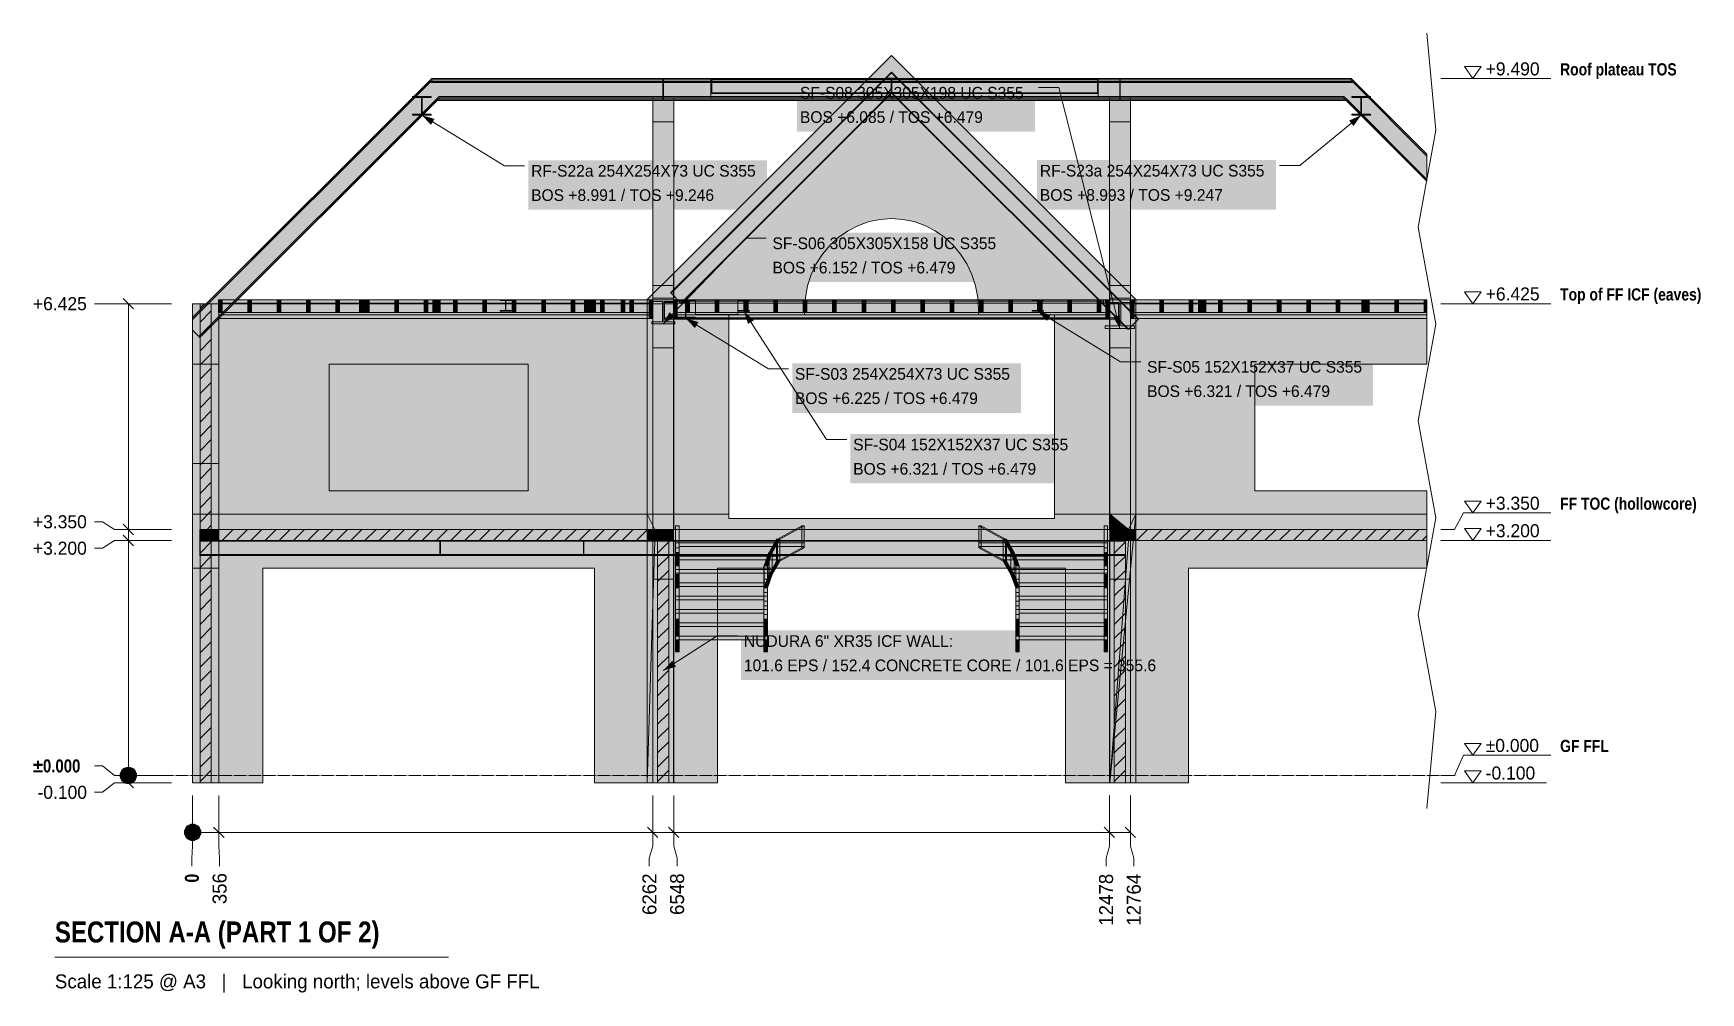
# Model space of a CAD drawing. Header units: millimetres. Extents: x -2203 to 20491, y -2959 to 10107.
import ezdxf

# ---------------------------------------------------------------- set-up
doc = ezdxf.new("R2010")
doc.units = ezdxf.units.MM
doc.linetypes.add('DASHED', pattern=[1.524, 1.27, -0.254])
for name, color, linetype in [('FILL-C_BDBDBF', 7, 'Continuous'), ('FILL-EPS', 7, 'Continuous'), ('FILL-INK', 7, 'Continuous'), ('FILL-LIGHT', 7, 'Continuous'), ('FILL-STEEL', 7, 'Continuous'), ('FILL-TIMBER', 7, 'Continuous'), ('FILL-WHITE', 7, 'Continuous'), ('LINE-CORE', 7, 'Continuous'), ('LINE-INK', 7, 'Continuous'), ('LINE-STEEL-DASH', 7, 'DASHED'), ('LINE-STEEL_GREY', 7, 'Continuous'), ('TEXT-INK', 7, 'Continuous'), ('TEXT-STEEL', 7, 'Continuous'), ('TEXT-STEEL_GREY', 7, 'Continuous')]:
    doc.layers.add(name, color=color, linetype=linetype)
doc.styles.add('OpenSansCondensed-Bold', font='OpenSansCondensed-Bold.ttf')

msp = doc.modelspace()

# ---------------------------------------------------------------- texts
at = {"layer": 'TEXT-INK'}
for s, height, p in [('+9.490', 177.8, (17565, 9534)), ('SF-S08 305X305X198 UC S355', 158.75, (8231, 9218)), ('BOS +6.085 / TOS +6.479', 158.75, (8231, 8887)), ('RF-S22a 254X254X73 UC S355', 158.75, (4572, 8155)), ('RF-S23a 254X254X73 UC S355', 158.75, (11497, 8157)), ('BOS +8.991 / TOS +9.246', 158.75, (4572, 7824)), ('BOS +8.993 / TOS +9.247', 158.75, (11497, 7826)), ('SF-S06 305X305X158 UC S355', 158.75, (7857, 7168)), ('BOS +6.152 / TOS +6.479', 158.75, (7857, 6837)), ('+6.425', 177.8, (17565, 6469)), ('+6.425', 177.8, (-2209, 6336)), ('SF-S03 254X254X73 UC S355', 158.75, (8163, 5389)), ('SF-S05 152X152X37 UC S355', 158.75, (12956, 5485)), ('BOS +6.225 / TOS +6.479', 158.75, (8163, 5058)), ('BOS +6.321 / TOS +6.479', 158.75, (12956, 5154)), ('SF-S04 152X152X37 UC S355', 158.75, (8956, 4427)), ('BOS +6.321 / TOS +6.479', 158.75, (8956, 4096)), ('+3.350', 177.8, (17565, 3619)), ('+3.350', 177.8, (-2209, 3366)), ('+3.200', 177.8, (17565, 3244)), ('+3.200', 177.8, (-2209, 3006)), ('NUDURA 6" XR35 ICF WALL:', 158.75, (7468, 1751)), ('101.6 EPS / 152.4 CONCRETE CORE / 101.6 EPS = 355.6', 158.75, (7468, 1420)), ('±0.000', 177.8, (17565, 319)), ('-0.100', 177.8, (17565, -56)), ('-0.100', 177.8, (-2147, -319))]:
    msp.add_text(s, height=height, dxfattribs=at).set_placement(p)
at = {"layer": 'TEXT-INK', "style": 'OpenSansCondensed-Bold'}
for s, height, p in [('±0.000', 177.8, (-2209, 41)), ('SECTION A-A (PART 1 OF 2)', 285.75, (-1910, -2275))]:
    msp.add_text(s, height=height, dxfattribs=at).set_placement(p)
msp.add_text('0', height=190, rotation=90, dxfattribs=at).set_placement((50, -1460))
at = {"layer": 'TEXT-INK'}
for s, p in [('356', (427, -1754)), ('6262', (6277, -1901)), ('6548', (6654, -1901)), ('12478', (12493, -2048)), ('12764', (12870, -2048))]:
    msp.add_text(s, height=190.5, rotation=90, dxfattribs=at).set_placement(p)
at = {"layer": 'TEXT-STEEL', "style": 'OpenSansCondensed-Bold'}
for s, p in [('Roof plateau TOS', (18578, 9534)), ('Top of FF ICF (eaves)', (18578, 6469)), ('FF TOC (hollowcore)', (18578, 3619)), ('GF FFL', (18578, 319))]:
    msp.add_text(s, height=165.1, dxfattribs=at).set_placement(p)
at = {"layer": 'TEXT-STEEL_GREY'}
msp.add_text('Scale 1:125 @ A3   |   Looking north; levels above GF FFL', height=190.5, dxfattribs=at).set_placement((-1910, -2900))

# ---------------------------------------------------------------- hatches: boundary and pattern name
at = {"layer": 'FILL-C_BDBDBF', "true_color": 0xbdbdbf}
h = msp.add_hatch(color=256, dxfattribs=at)
h.dxf.hatch_style = 1
h.paths.add_polyline_path([(219, 3351), (137, 3351), (67, 3351), (67, 6425), (219, 6425)])
h = msp.add_hatch(color=256, dxfattribs=at)
h.dxf.hatch_style = 1
h.paths.add_polyline_path([(67, 3199), (219, 3199), (219, -100), (67, -100)])
h = msp.add_hatch(color=256, dxfattribs=at)
h.dxf.hatch_style = 1
h.paths.add_polyline_path([(6446, -100), (6361, -100), (6294, -100), (6294, 3200), (6446, 3200)])
h = msp.add_hatch(color=256, dxfattribs=at)
h.dxf.hatch_style = 1
h.paths.add_polyline_path([(12662, -100), (12577, -100), (12510, -100), (12510, 3200), (12662, 3200)])
at = {"layer": 'FILL-EPS', "true_color": 0xccffff}
h = msp.add_hatch(color=256, dxfattribs=at)
h.dxf.hatch_style = 1
h.paths.add_polyline_path([(-35, 2442), (-35, 2921), (-35, 3558), (-35, 4211), (-35, 4248), (-35, 4250), (-35, 4279), (-35, 5600), (-35, 5603), (-35, 5647), (-35, 6425), (67, 6425), (67, 3351), (67, 3351), (67, 3309), (67, 3199), (67, 3199), (67, -100), (-35, -100)])
h = msp.add_hatch(color=256, dxfattribs=at)
h.dxf.hatch_style = 1
h.paths.add_polyline_path([(321, 6425), (321, 5647), (321, 5603), (321, 5600), (321, 5572), (321, 4250), (321, 4248), (321, 4211), (321, 3558), (321, 3408), (321, 3351), (219, 3351), (219, 6425), (223, 6425)])
h = msp.add_hatch(color=256, dxfattribs=at)
h.dxf.hatch_style = 1
h.paths.add_polyline_path([(321, -100), (274, -100), (219, -100), (219, 3199), (251, 3199), (321, 3199), (321, 2874), (321, 332)])
h = msp.add_hatch(color=256, dxfattribs=at)
h.dxf.hatch_style = 1
h.paths.add_polyline_path([(6227, 3200), (6283, 3200), (6294, 3200), (6294, -100), (6227, -100), (6227, 1198), (6227, 2955)])
h = msp.add_hatch(color=256, dxfattribs=at)
h.dxf.hatch_style = 1
h.paths.add_polyline_path([(6513, 3200), (6513, 2955), (6513, 1657), (6513, -100), (6446, -100), (6446, 3200), (6512, 3200)])
h = msp.add_hatch(color=256, dxfattribs=at)
h.dxf.hatch_style = 1
h.paths.add_polyline_path([(12510, 3200), (12510, -100), (12443, -100), (12443, 1198), (12443, 2955), (12443, 3200)])
h = msp.add_hatch(color=256, dxfattribs=at)
h.dxf.hatch_style = 1
h.paths.add_polyline_path([(12673, 3200), (12729, 3200), (12729, 2955), (12729, 1657), (12729, -100), (12662, -100), (12662, 3200), (12672, 3200)])
at = {"layer": 'FILL-INK', "true_color": 0x1a1a1f}
h = msp.add_hatch(color=256, dxfattribs=at)
h.dxf.hatch_style = 1
h.paths.add_polyline_path([(3084, 8991), (3258, 8941), (3209, 8860)])
h = msp.add_hatch(color=256, dxfattribs=at)
h.dxf.hatch_style = 1
h.paths.add_polyline_path([(15871, 8993), (15766, 8845), (15706, 8919)])
h = msp.add_hatch(color=256, dxfattribs=at)
h.dxf.hatch_style = 1
h.paths.add_polyline_path([(6370, 6152), (6457, 6311), (6526, 6245)])
h = msp.add_hatch(color=256, dxfattribs=at)
h.dxf.hatch_style = 1
h.paths.add_polyline_path([(6676, 6225), (6850, 6174), (6801, 6093)])
h = msp.add_hatch(color=256, dxfattribs=at)
h.dxf.hatch_style = 1
h.paths.add_polyline_path([(7469, 6321), (7604, 6200), (7524, 6149)])
h = msp.add_hatch(color=256, dxfattribs=at)
h.dxf.hatch_style = 1
h.paths.add_polyline_path([(11469, 6321), (11643, 6271), (11594, 6190)])
h = msp.add_hatch(color=256, dxfattribs=at)
h.dxf.hatch_style = 1
h.paths.add_polyline_path([(12586, 6085), (12497, 6243), (12589, 6267)])
h = msp.add_hatch(color=256, dxfattribs=at)
h.dxf.hatch_style = 1
h.paths.add_polyline_path([(6370, 1427), (6492, 1562), (6543, 1482)])
at = {"layer": 'FILL-LIGHT', "true_color": 0xcccccf}
h = msp.add_hatch(color=256, dxfattribs=at)
h.dxf.hatch_style = 1
h.paths.add_polyline_path([(62, 3350), (3181, 3350), (6369, 3350), (6369, 3274), (6369, 3200), (3250, 3200), (62, 3200), (62, 3276)])
h = msp.add_hatch(color=256, dxfattribs=at)
h.dxf.hatch_style = 1
h.paths.add_polyline_path([(16765, 3350), (16765, 3200), (13084, 3200), (12587, 3200), (12587, 3212), (12587, 3350)])
at = {"layer": 'FILL-STEEL', "true_color": 0x0d2973}
h = msp.add_hatch(color=256, dxfattribs=at)
h.dxf.hatch_style = 1
h.paths.add_polyline_path([(2957, 8991), (2957, 8994), (2957, 9006), (3056, 9006), (3080, 9006), (3080, 9048), (3080, 9231), (2980, 9231), (2957, 9231), (2957, 9234), (2957, 9246), (3163, 9246), (3211, 9246), (3211, 9243), (3211, 9231), (3112, 9231), (3088, 9231), (3088, 9189), (3088, 9006), (3188, 9006), (3211, 9006), (3211, 9003), (3211, 8991), (3005, 8991)])
h = msp.add_hatch(color=256, dxfattribs=at)
h.dxf.hatch_style = 1
h.paths.add_polyline_path([(15744, 8993), (15744, 8996), (15744, 9007), (15843, 9007), (15867, 9007), (15867, 9050), (15867, 9233), (15767, 9233), (15744, 9233), (15744, 9235), (15744, 9247), (15950, 9247), (15998, 9247), (15998, 9244), (15998, 9233), (15899, 9233), (15875, 9233), (15875, 9190), (15875, 9007), (15975, 9007), (15998, 9007), (15998, 9004), (15998, 8993), (15792, 8993)])
h = msp.add_hatch(color=256, dxfattribs=at)
h.dxf.hatch_style = 1
h.paths.add_polyline_path([(6214, 6152), (6214, 6164), (6214, 6177), (6289, 6177), (6362, 6177), (6362, 6314), (6362, 6454), (6287, 6454), (6214, 6454), (6214, 6466), (6214, 6479), (6372, 6479), (6526, 6479), (6526, 6467), (6526, 6454), (6451, 6454), (6378, 6454), (6378, 6317), (6378, 6177), (6453, 6177), (6526, 6177), (6526, 6165), (6526, 6152), (6368, 6152)])
h = msp.add_hatch(color=256, dxfattribs=at)
h.dxf.hatch_style = 1
h.paths.add_polyline_path([(6549, 6225), (6549, 6231), (6549, 6239), (6616, 6239), (6672, 6239), (6672, 6340), (6672, 6465), (6604, 6465), (6549, 6465), (6549, 6471), (6549, 6479), (6689, 6479), (6803, 6479), (6803, 6473), (6803, 6465), (6736, 6465), (6680, 6465), (6680, 6363), (6680, 6239), (6748, 6239), (6803, 6239), (6803, 6233), (6803, 6225), (6663, 6225)])
h = msp.add_hatch(color=256, dxfattribs=at)
h.dxf.hatch_style = 1
h.paths.add_polyline_path([(7393, 6321), (7393, 6326), (7393, 6331), (7433, 6331), (7466, 6331), (7466, 6393), (7466, 6470), (7425, 6470), (7393, 6470), (7393, 6474), (7393, 6479), (7477, 6479), (7545, 6479), (7545, 6475), (7545, 6470), (7505, 6470), (7472, 6470), (7472, 6407), (7472, 6331), (7513, 6331), (7545, 6331), (7545, 6327), (7545, 6321), (7461, 6321)])
h = msp.add_hatch(color=256, dxfattribs=at)
h.dxf.hatch_style = 1
h.paths.add_polyline_path([(11393, 6321), (11393, 6326), (11393, 6331), (11433, 6331), (11466, 6331), (11466, 6393), (11466, 6470), (11425, 6470), (11393, 6470), (11393, 6474), (11393, 6479), (11477, 6479), (11545, 6479), (11545, 6475), (11545, 6470), (11505, 6470), (11472, 6470), (11472, 6407), (11472, 6331), (11513, 6331), (11545, 6331), (11545, 6327), (11545, 6321), (11461, 6321)])
h = msp.add_hatch(color=256, dxfattribs=at)
h.dxf.hatch_style = 1
h.paths.add_polyline_path([(12386, 6085), (12386, 6103), (12386, 6122), (12482, 6122), (12575, 6122), (12575, 6280), (12575, 6442), (12479, 6442), (12386, 6442), (12386, 6460), (12386, 6479), (12589, 6479), (12785, 6479), (12785, 6461), (12785, 6442), (12690, 6442), (12597, 6442), (12597, 6284), (12597, 6122), (12693, 6122), (12785, 6122), (12785, 6104), (12785, 6085), (12583, 6085)])
at = {"layer": 'FILL-TIMBER', "true_color": 0xedd6a8}
h = msp.add_hatch(color=256, dxfattribs=at)
h.dxf.hatch_style = 1
h.paths.add_polyline_path([(366, 6479), (366, 6358), (366, 6304), (351, 6304), (316, 6304), (316, 6425), (316, 6479), (331, 6479)])
h = msp.add_hatch(color=256, dxfattribs=at)
h.dxf.hatch_style = 1
h.paths.add_polyline_path([(766, 6479), (766, 6358), (766, 6304), (751, 6304), (716, 6304), (716, 6425), (716, 6479), (731, 6479)])
h = msp.add_hatch(color=256, dxfattribs=at)
h.dxf.hatch_style = 1
h.paths.add_polyline_path([(1166, 6479), (1166, 6358), (1166, 6304), (1151, 6304), (1116, 6304), (1116, 6425), (1116, 6479), (1131, 6479)])
h = msp.add_hatch(color=256, dxfattribs=at)
h.dxf.hatch_style = 1
h.paths.add_polyline_path([(1566, 6479), (1566, 6358), (1566, 6304), (1551, 6304), (1516, 6304), (1516, 6425), (1516, 6479), (1531, 6479)])
h = msp.add_hatch(color=256, dxfattribs=at)
h.dxf.hatch_style = 1
h.paths.add_polyline_path([(1966, 6479), (1966, 6358), (1966, 6304), (1951, 6304), (1916, 6304), (1916, 6425), (1916, 6479), (1931, 6479)])
h = msp.add_hatch(color=256, dxfattribs=at)
h.dxf.hatch_style = 1
h.paths.add_polyline_path([(2366, 6479), (2366, 6358), (2366, 6304), (2351, 6304), (2316, 6304), (2316, 6425), (2316, 6479), (2331, 6479)])
h = msp.add_hatch(color=256, dxfattribs=at)
h.dxf.hatch_style = 1
h.paths.add_polyline_path([(2766, 6479), (2766, 6358), (2766, 6304), (2751, 6304), (2716, 6304), (2716, 6425), (2716, 6479), (2731, 6479)])
h = msp.add_hatch(color=256, dxfattribs=at)
h.dxf.hatch_style = 1
h.paths.add_polyline_path([(3166, 6358), (3166, 6304), (3151, 6304), (3116, 6304), (3116, 6425), (3116, 6479), (3131, 6479), (3166, 6479)])
h = msp.add_hatch(color=256, dxfattribs=at)
h.dxf.hatch_style = 1
h.paths.add_polyline_path([(3566, 6358), (3566, 6304), (3551, 6304), (3516, 6304), (3516, 6425), (3516, 6479), (3531, 6479), (3566, 6479)])
h = msp.add_hatch(color=256, dxfattribs=at)
h.dxf.hatch_style = 1
h.paths.add_polyline_path([(3966, 6479), (3966, 6358), (3966, 6304), (3951, 6304), (3916, 6304), (3916, 6425), (3916, 6479), (3931, 6479)])
h = msp.add_hatch(color=256, dxfattribs=at)
h.dxf.hatch_style = 1
h.paths.add_polyline_path([(4366, 6479), (4366, 6358), (4366, 6304), (4351, 6304), (4316, 6304), (4316, 6425), (4316, 6479), (4331, 6479)])
h = msp.add_hatch(color=256, dxfattribs=at)
h.dxf.hatch_style = 1
h.paths.add_polyline_path([(4766, 6479), (4766, 6358), (4766, 6304), (4751, 6304), (4716, 6304), (4716, 6425), (4716, 6479), (4731, 6479)])
h = msp.add_hatch(color=256, dxfattribs=at)
h.dxf.hatch_style = 1
h.paths.add_polyline_path([(5166, 6479), (5166, 6358), (5166, 6304), (5151, 6304), (5116, 6304), (5116, 6425), (5116, 6479), (5131, 6479)])
h = msp.add_hatch(color=256, dxfattribs=at)
h.dxf.hatch_style = 1
h.paths.add_polyline_path([(5566, 6479), (5566, 6358), (5566, 6304), (5551, 6304), (5516, 6304), (5516, 6425), (5516, 6479), (5531, 6479)])
h = msp.add_hatch(color=256, dxfattribs=at)
h.dxf.hatch_style = 1
h.paths.add_polyline_path([(5966, 6479), (5966, 6358), (5966, 6304), (5951, 6304), (5916, 6304), (5916, 6425), (5916, 6479), (5931, 6479)])
h = msp.add_hatch(color=256, dxfattribs=at)
h.dxf.hatch_style = 1
h.paths.add_polyline_path([(6227, 6479), (6227, 6358), (6227, 6304), (6212, 6304), (6177, 6304), (6177, 6425), (6177, 6479), (6192, 6479)])
h = msp.add_hatch(color=256, dxfattribs=at)
h.dxf.hatch_style = 1
h.paths.add_polyline_path([(13756, 6354), (13756, 6304), (13727, 6304), (13656, 6304), (13656, 6429), (13656, 6479), (13685, 6479), (13756, 6479)])
h = msp.add_hatch(color=256, dxfattribs=at)
h.dxf.hatch_style = 1
h.paths.add_polyline_path([(15981, 6442), (15981, 6304), (15902, 6304), (15881, 6304), (15881, 6341), (15881, 6479), (15960, 6479), (15981, 6479)])
h = msp.add_hatch(color=256, dxfattribs=at)
h.dxf.hatch_style = 1
h.paths.add_polyline_path([(6538, 1897), (6538, 1984), (6575, 1984), (6585, 1984), (6585, 1923), (6585, 1897)])
h = msp.add_hatch(color=256, dxfattribs=at)
h.dxf.hatch_style = 1
h.paths.add_polyline_path([(6538, 1684), (6538, 1745), (6538, 1847), (6585, 1847), (6585, 1684), (6548, 1684)])
h = msp.add_hatch(color=256, dxfattribs=at)
h.dxf.hatch_style = 1
h.paths.add_polyline_path([(6585, 1897), (7534, 1897), (7741, 1897), (7741, 1847), (6792, 1847), (6585, 1847)])
h = msp.add_hatch(color=256, dxfattribs=at)
h.dxf.hatch_style = 1
h.paths.add_polyline_path([(7741, 1984), (7778, 1984), (7788, 1984), (7788, 1923), (7788, 1897), (7741, 1897)])
h = msp.add_hatch(color=256, dxfattribs=at)
h.dxf.hatch_style = 1
h.paths.add_polyline_path([(7788, 1847), (7788, 1684), (7751, 1684), (7741, 1684), (7741, 1745), (7741, 1847)])
h = msp.add_hatch(color=256, dxfattribs=at)
h.dxf.hatch_style = 1
h.paths.add_polyline_path([(11168, 1897), (11168, 1984), (11205, 1984), (11215, 1984), (11215, 1923), (11215, 1897)])
h = msp.add_hatch(color=256, dxfattribs=at)
h.dxf.hatch_style = 1
h.paths.add_polyline_path([(11168, 1684), (11168, 1745), (11168, 1847), (11215, 1847), (11215, 1684), (11178, 1684)])
h = msp.add_hatch(color=256, dxfattribs=at)
h.dxf.hatch_style = 1
h.paths.add_polyline_path([(11215, 1897), (12164, 1897), (12371, 1897), (12371, 1847), (11422, 1847), (11215, 1847)])
h = msp.add_hatch(color=256, dxfattribs=at)
h.dxf.hatch_style = 1
h.paths.add_polyline_path([(12371, 1984), (12408, 1984), (12418, 1984), (12418, 1923), (12418, 1897), (12371, 1897)])
h = msp.add_hatch(color=256, dxfattribs=at)
h.dxf.hatch_style = 1
h.paths.add_polyline_path([(12418, 1847), (12418, 1684), (12381, 1684), (12371, 1684), (12371, 1745), (12371, 1847)])
at = {"layer": 'FILL-WHITE', "true_color": 0xffffff}
h = msp.add_hatch(color=256, dxfattribs=at)
h.dxf.hatch_style = 1
h.paths.add_polyline_path([(9478, 9805), (12447, 6836), (12447, 3558), (11696, 3558), (11696, 6275), (10662, 6275), (10662, 6350), (10652, 6511), (10622, 6669), (10572, 6822), (10503, 6967), (10417, 7101), (10315, 7223), (10199, 7329), (10070, 7419), (9931, 7490), (9785, 7542), (9633, 7573), (9478, 7584), (9324, 7573), (9172, 7542), (9026, 7490), (8887, 7419), (8758, 7329), (8642, 7223), (8540, 7101), (8454, 6967), (8385, 6822), (8335, 6669), (8305, 6511), (8295, 6350), (8295, 6275), (7261, 6275), (7261, 3558), (6509, 3558), (6509, 6836)])
h = msp.add_hatch(color=256, dxfattribs=at)
h.dxf.hatch_style = 1
h.paths.add_polyline_path([(9478, 9805), (12447, 6836), (12447, 3558), (11696, 3558), (11696, 6275), (10662, 6275), (10662, 6350), (10652, 6511), (10622, 6669), (10572, 6822), (10503, 6967), (10417, 7101), (10315, 7223), (10199, 7329), (10070, 7419), (9931, 7490), (9785, 7542), (9633, 7573), (9478, 7584), (9324, 7573), (9172, 7542), (9026, 7490), (8887, 7419), (8758, 7329), (8642, 7223), (8540, 7101), (8454, 6967), (8385, 6822), (8335, 6669), (8305, 6511), (8295, 6350), (8295, 6275), (7261, 6275), (7261, 3558), (6509, 3558), (6509, 6836)])
h = msp.add_hatch(color=256, dxfattribs=at)
h.dxf.hatch_style = 1
h.paths.add_polyline_path([(9477, 9807), (9477, 9807), (9477, 9807), (9478, 9807), (9478, 9807), (9478, 9807), (9478, 9807), (9478, 9807), (9478, 9807), (9478, 9807), (9478, 9807), (9478, 9807), (9478, 9807), (9478, 9807), (9478, 9807), (9478, 9807), (9478, 9807), (9478, 9807), (9478, 9807), (9478, 9807), (9478, 9807), (9478, 9807), (9478, 9807), (9478, 9807), (9478, 9807), (9478, 9807), (9478, 9807), (9478, 9807), (9478, 9807), (9478, 9807), (9478, 9807), (9478, 9807), (9478, 9807), (9478, 9807), (9478, 9807), (9478, 9807), (9479, 9807), (9479, 9807), (9478, 9805)])
h = msp.add_hatch(color=256, dxfattribs=at)
h.dxf.hatch_style = 1
h.paths.add_polyline_path([(9477, 9807), (9477, 9807), (9477, 9807), (9478, 9807), (9478, 9807), (9478, 9807), (9478, 9807), (9478, 9807), (9478, 9807), (9478, 9807), (9478, 9807), (9478, 9807), (9478, 9807), (9478, 9807), (9478, 9807), (9478, 9807), (9478, 9807), (9478, 9807), (9478, 9807), (9478, 9807), (9478, 9807), (9478, 9807), (9478, 9807), (9478, 9807), (9478, 9807), (9478, 9807), (9478, 9807), (9478, 9807), (9478, 9807), (9478, 9807), (9478, 9807), (9478, 9807), (9478, 9807), (9478, 9807), (9478, 9807), (9478, 9807), (9479, 9807), (9479, 9807), (9478, 9805)])
h = msp.add_hatch(color=256, dxfattribs=at)
h.dxf.hatch_style = 1
h.paths.add_polyline_path([(6471, 6572), (9478, 9579), (12841, 6216), (12835, 6211), (9478, 9568), (6477, 6567), (6471, 6572)])
h = msp.add_hatch(color=256, dxfattribs=at)
h.dxf.hatch_style = 1
h.paths.add_polyline_path([(6471, 6572), (9478, 9579), (12841, 6216), (12835, 6211), (9478, 9568), (6477, 6567), (6471, 6572)])
h = msp.add_hatch(color=256, dxfattribs=at)
h.dxf.hatch_style = 1
h.paths.add_polyline_path([(9478, 9568), (12835, 6211), (12835, 6211), (12703, 6078), (9478, 9303), (6609, 6434), (6477, 6567)])
h = msp.add_hatch(color=256, dxfattribs=at)
h.dxf.hatch_style = 1
h.paths.add_polyline_path([(9478, 9568), (12835, 6211), (12835, 6211), (12703, 6078), (9478, 9303), (6609, 6434), (6477, 6567)])
h = msp.add_hatch(color=256, dxfattribs=at)
h.dxf.hatch_style = 1
h.paths.add_polyline_path([(3221, 9490), (6367, 9490), (6367, 9490), (6367, 9490), (6367, 9490), (6367, 9473), (3228, 9473), (-35, 6210), (-35, 6235)])
h = msp.add_hatch(color=256, dxfattribs=at)
h.dxf.hatch_style = 1
h.paths.add_polyline_path([(3221, 9490), (3221, 9490), (3221, 9490), (3221, 9490), (6367, 9490), (6367, 9473), (3228, 9473), (-35, 6210), (-35, 6235)])
h = msp.add_hatch(color=256, dxfattribs=at)
h.dxf.hatch_style = 1
h.paths.add_polyline_path([(3221, 9490), (7020, 9490), (7020, 9490), (7020, 9473), (3228, 9473), (-35, 6210), (-35, 6235)])
h = msp.add_hatch(color=256, dxfattribs=at)
h.dxf.hatch_style = 1
h.paths.add_polyline_path([(3221, 9490), (3221, 9490), (3221, 9490), (3221, 9490), (7020, 9490), (7020, 9473), (3228, 9473), (-35, 6210), (-35, 6235)])
h = msp.add_hatch(color=256, dxfattribs=at)
h.dxf.hatch_style = 1
h.paths.add_polyline_path([(3228, 9473), (6367, 9473), (6367, 9473), (6367, 9247), (3321, 9247), (51, 5977), (-35, 6063), (-35, 6210)])
h = msp.add_hatch(color=256, dxfattribs=at)
h.dxf.hatch_style = 1
h.paths.add_polyline_path([(3228, 9473), (6367, 9473), (6367, 9247), (3321, 9247), (51, 5977), (-35, 6063), (-35, 6210)])
h = msp.add_hatch(color=256, dxfattribs=at)
h.dxf.hatch_style = 1
h.paths.add_polyline_path([(3228, 9473), (7020, 9473), (7020, 9247), (3321, 9247), (51, 5977), (-35, 6063), (-35, 6210)])
h = msp.add_hatch(color=256, dxfattribs=at)
h.dxf.hatch_style = 1
h.paths.add_polyline_path([(3228, 9473), (3228, 9473), (7020, 9473), (7020, 9247), (3321, 9247), (51, 5977), (-35, 6063), (-35, 6210)])
h = msp.add_hatch(color=256, dxfattribs=at)
h.dxf.hatch_style = 1
h.paths.add_polyline_path([(3183, 9452), (6367, 9452), (6367, 9452), (6367, 9435), (3190, 9435), (-35, 6210), (-35, 6235)])
h = msp.add_hatch(color=256, dxfattribs=at)
h.dxf.hatch_style = 1
h.paths.add_polyline_path([(3183, 9452), (6367, 9452), (6367, 9435), (3190, 9435), (-35, 6210), (-35, 6235)])
h = msp.add_hatch(color=256, dxfattribs=at)
h.dxf.hatch_style = 1
h.paths.add_polyline_path([(3190, 9435), (3190, 9435), (6367, 9435), (6367, 9435), (6367, 9435), (6367, 9435), (6367, 9209), (3283, 9209), (51, 5977), (-35, 6063), (-35, 6210)])
h = msp.add_hatch(color=256, dxfattribs=at)
h.dxf.hatch_style = 1
h.paths.add_polyline_path([(3190, 9435), (3190, 9435), (6367, 9435), (6367, 9209), (6367, 9209), (3283, 9209), (51, 5977), (-35, 6063), (-35, 6210)])
h = msp.add_hatch(color=256, dxfattribs=at)
h.dxf.hatch_style = 1
h.paths.add_polyline_path([(3183, 9452), (3183, 9452), (3183, 9452)])
h = msp.add_hatch(color=256, dxfattribs=at)
h.dxf.hatch_style = 1
h.paths.add_polyline_path([(6372, 9490), (12583, 9490), (12583, 9490), (12583, 9473), (6372, 9473), (6372, 9473)])
h = msp.add_hatch(color=256, dxfattribs=at)
h.dxf.hatch_style = 1
h.paths.add_polyline_path([(6372, 9490), (12583, 9490), (12583, 9473), (6372, 9473)])
h = msp.add_hatch(color=256, dxfattribs=at)
h.dxf.hatch_style = 1
h.paths.add_polyline_path([(6372, 9473), (12583, 9473), (12583, 9473), (12583, 9247), (6372, 9247), (6372, 9247)])
h = msp.add_hatch(color=256, dxfattribs=at)
h.dxf.hatch_style = 1
h.paths.add_polyline_path([(6372, 9473), (12583, 9473), (12583, 9247), (12583, 9247), (6372, 9247), (6372, 9473)])
h = msp.add_hatch(color=256, dxfattribs=at)
h.dxf.hatch_style = 1
h.paths.add_polyline_path([(6372, 9452), (12583, 9452), (12583, 9452), (12583, 9435), (6372, 9435), (6372, 9435)])
h = msp.add_hatch(color=256, dxfattribs=at)
h.dxf.hatch_style = 1
h.paths.add_polyline_path([(6372, 9452), (12583, 9452), (12583, 9435), (6372, 9435)])
h = msp.add_hatch(color=256, dxfattribs=at)
h.dxf.hatch_style = 1
h.paths.add_polyline_path([(6372, 9435), (12583, 9435), (12583, 9435), (12583, 9209), (6372, 9209), (6372, 9209)])
h = msp.add_hatch(color=256, dxfattribs=at)
h.dxf.hatch_style = 1
h.paths.add_polyline_path([(6372, 9435), (12583, 9435), (12583, 9209), (12583, 9209), (6372, 9209), (6372, 9435)])
h = msp.add_hatch(color=256, dxfattribs=at)
h.dxf.hatch_style = 1
h.paths.add_polyline_path([(7030, 9490), (12281, 9490), (12281, 9490), (12281, 9482), (7030, 9482), (7030, 9482)])
h = msp.add_hatch(color=256, dxfattribs=at)
h.dxf.hatch_style = 1
h.paths.add_polyline_path([(7030, 9490), (12281, 9490), (12281, 9482), (7030, 9482)])
h = msp.add_hatch(color=256, dxfattribs=at)
h.dxf.hatch_style = 1
h.paths.add_polyline_path([(7030, 9295), (7030, 9482), (12281, 9482), (12281, 9482), (12281, 9482), (12281, 9482), (12281, 9295), (7030, 9295), (7030, 9295), (7030, 9295)])
h = msp.add_hatch(color=256, dxfattribs=at)
h.dxf.hatch_style = 1
h.paths.add_polyline_path([(7030, 9482), (7030, 9482), (12281, 9482), (12281, 9295), (12281, 9295), (12281, 9295), (12281, 9295), (7030, 9295), (7030, 9482), (7030, 9482)])
h = msp.add_hatch(color=256, dxfattribs=at)
h.dxf.hatch_style = 1
h.paths.add_polyline_path([(8193, 8768), (11430, 8768), (11430, 9442), (8193, 9442)])
h = msp.add_hatch(color=256, dxfattribs=at)
h.dxf.hatch_style = 1
h.paths.add_polyline_path([(9410, 9495), (9410, 9495), (9411, 9495), (9410, 9495)])
h = msp.add_hatch(color=256, dxfattribs=at)
h.dxf.hatch_style = 1
h.paths.add_polyline_path([(9411, 9300), (9475, 9300), (9475, 9475), (9475, 9475), (9475, 9487), (9411, 9487), (9411, 9495), (9545, 9495), (9545, 9487), (9481, 9487), (9481, 9312), (9481, 9312), (9481, 9300), (9545, 9300), (9545, 9292), (9411, 9292)])
h = msp.add_hatch(color=256, dxfattribs=at)
h.dxf.hatch_style = 1
h.paths.add_polyline_path([(9545, 9495), (9545, 9487), (9481, 9487), (9481, 9466), (9481, 9466), (9481, 9300), (9545, 9300), (9545, 9292), (9411, 9292), (9411, 9300), (9475, 9300), (9475, 9487), (9411, 9487), (9411, 9495)])
h = msp.add_hatch(color=256, dxfattribs=at)
h.dxf.hatch_style = 1
h.paths.add_polyline_path([(9475, 9300), (9475, 9466), (9475, 9466), (9481, 9466), (9481, 9300), (9545, 9300), (9545, 9292), (9411, 9292), (9411, 9300)])
h = msp.add_hatch(color=256, dxfattribs=at)
h.dxf.hatch_style = 1
h.paths.add_polyline_path([(9475, 9312), (9475, 9475), (9481, 9475), (9481, 9475), (9481, 9312), (9475, 9312)])
h = msp.add_hatch(color=256, dxfattribs=at)
h.dxf.hatch_style = 1
h.paths.add_polyline_path([(9546, 9495), (9546, 9495), (9546, 9495), (9545, 9495), (9545, 9495)])
h = msp.add_hatch(color=256, dxfattribs=at)
h.dxf.hatch_style = 1
h.paths.add_polyline_path([(12291, 9490), (15736, 9490), (15736, 9490), (16765, 8460), (16765, 8436), (15729, 9473), (12291, 9473), (12291, 9473)])
h = msp.add_hatch(color=256, dxfattribs=at)
h.dxf.hatch_style = 1
h.paths.add_polyline_path([(15736, 9490), (16765, 8460), (16765, 8436), (15729, 9473), (12291, 9473), (12291, 9490)])
h = msp.add_hatch(color=256, dxfattribs=at)
h.dxf.hatch_style = 1
h.paths.add_polyline_path([(12291, 9473), (15729, 9473), (15729, 9473), (15729, 9473), (15729, 9473), (15729, 9473), (15729, 9473), (16765, 8436), (16765, 8117), (15635, 9247), (12291, 9247)])
h = msp.add_hatch(color=256, dxfattribs=at)
h.dxf.hatch_style = 1
h.paths.add_polyline_path([(12291, 9473), (15729, 9473), (15729, 9473), (15729, 9473), (16765, 8436), (16765, 8117), (15635, 9247), (12291, 9247), (12291, 9473)])
h = msp.add_hatch(color=256, dxfattribs=at)
h.dxf.hatch_style = 1
h.paths.add_polyline_path([(12588, 9490), (15736, 9490), (15736, 9490), (16765, 8460), (16765, 8436), (15729, 9473), (12588, 9473)])
h = msp.add_hatch(color=256, dxfattribs=at)
h.dxf.hatch_style = 1
h.paths.add_polyline_path([(15736, 9490), (16765, 8460), (16765, 8436), (15729, 9473), (12588, 9473), (12588, 9490), (12588, 9490)])
h = msp.add_hatch(color=256, dxfattribs=at)
h.dxf.hatch_style = 1
h.paths.add_polyline_path([(12588, 9473), (15729, 9473), (15729, 9473), (16765, 8436), (16765, 8117), (15635, 9247), (12588, 9247)])
h = msp.add_hatch(color=256, dxfattribs=at)
h.dxf.hatch_style = 1
h.paths.add_polyline_path([(12588, 9473), (15729, 9473), (15729, 9473), (15729, 9473), (16765, 8436), (16765, 8117), (15635, 9247), (12588, 9247), (12588, 9473)])
h = msp.add_hatch(color=256, dxfattribs=at)
h.dxf.hatch_style = 1
h.paths.add_polyline_path([(12588, 9452), (15774, 9452), (15774, 9452), (16765, 8460), (16765, 8436), (15767, 9435), (12588, 9435), (12588, 9435)])
h = msp.add_hatch(color=256, dxfattribs=at)
h.dxf.hatch_style = 1
h.paths.add_polyline_path([(15774, 9452), (16765, 8460), (16765, 8436), (15767, 9435), (12588, 9435), (12588, 9452)])
h = msp.add_hatch(color=256, dxfattribs=at)
h.dxf.hatch_style = 1
h.paths.add_polyline_path([(12588, 9435), (15767, 9435), (15767, 9435), (15767, 9435), (15767, 9435), (15767, 9435), (16765, 8436), (16765, 8117), (15673, 9209), (12588, 9209), (12588, 9209)])
h = msp.add_hatch(color=256, dxfattribs=at)
h.dxf.hatch_style = 1
h.paths.add_polyline_path([(12588, 9435), (15767, 9435), (15767, 9435), (15767, 9435), (16765, 8436), (16765, 8117), (15673, 9209), (12588, 9209), (12588, 9435)])
h = msp.add_hatch(color=256, dxfattribs=at)
h.dxf.hatch_style = 1
h.paths.add_polyline_path([(51, 5977), (3321, 9247), (6367, 9247), (6367, 9230), (3328, 9230), (63, 5965), (51, 5977), (51, 5977)])
h = msp.add_hatch(color=256, dxfattribs=at)
h.dxf.hatch_style = 1
h.paths.add_polyline_path([(51, 5977), (3321, 9247), (3321, 9247), (3321, 9247), (3321, 9247), (6367, 9247), (6367, 9230), (3328, 9230), (63, 5965), (51, 5977), (51, 5977)])
h = msp.add_hatch(color=256, dxfattribs=at)
h.dxf.hatch_style = 1
h.paths.add_polyline_path([(51, 5977), (3321, 9247), (7020, 9247), (7020, 9247), (7020, 9230), (3328, 9230), (63, 5965), (51, 5977), (51, 5977)])
h = msp.add_hatch(color=256, dxfattribs=at)
h.dxf.hatch_style = 1
h.paths.add_polyline_path([(51, 5977), (3321, 9247), (3321, 9247), (3321, 9247), (3321, 9247), (7020, 9247), (7020, 9230), (3328, 9230), (63, 5965), (51, 5977), (51, 5977)])
h = msp.add_hatch(color=256, dxfattribs=at)
h.dxf.hatch_style = 1
h.paths.add_polyline_path([(51, 5977), (3283, 9209), (3283, 9209), (3283, 9209), (3283, 9209), (6367, 9209), (6367, 9192), (3290, 9192), (63, 5965), (51, 5977)])
h = msp.add_hatch(color=256, dxfattribs=at)
h.dxf.hatch_style = 1
h.paths.add_polyline_path([(51, 5977), (3283, 9209), (3283, 9209), (3283, 9209), (3283, 9209), (6367, 9209), (6367, 9192), (6367, 9192), (3290, 9192), (63, 5965), (51, 5977)])
h = msp.add_hatch(color=256, dxfattribs=at)
h.dxf.hatch_style = 1
h.paths.add_polyline_path([(2955, 9246), (2955, 9246), (2956, 9246), (2957, 9246), (3211, 9246), (3211, 9231), (3088, 9231), (3088, 9006), (3211, 9006), (3211, 8991), (2957, 8991), (2957, 9006), (3080, 9006), (3080, 9231), (2957, 9231), (2957, 9246), (2955, 9246)])
h = msp.add_hatch(color=256, dxfattribs=at)
h.dxf.hatch_style = 1
h.paths.add_polyline_path([(2955, 9246), (2955, 9246), (2956, 9246), (2957, 9246), (3211, 9246), (3211, 9231), (3088, 9231), (3088, 9006), (3211, 9006), (3211, 8991), (2957, 8991), (2957, 9006), (3080, 9006), (3080, 9231), (2957, 9231), (2957, 9246), (2955, 9246)])
h = msp.add_hatch(color=256, dxfattribs=at)
h.dxf.hatch_style = 1
h.paths.add_polyline_path([(2957, 9006), (3080, 9006), (3080, 9231), (2957, 9231), (2957, 9246), (3211, 9246), (3211, 9246), (3211, 9231), (3088, 9231), (3088, 9006), (3211, 9006), (3211, 8991), (2957, 8991)])
h = msp.add_hatch(color=256, dxfattribs=at)
h.dxf.hatch_style = 1
h.paths.add_polyline_path([(2957, 9006), (3080, 9006), (3080, 9231), (2957, 9231), (2957, 9246), (3211, 9246), (3211, 9246), (3211, 9231), (3088, 9231), (3088, 9006), (3211, 9006), (3211, 8991), (2957, 8991)])
h = msp.add_hatch(color=256, dxfattribs=at)
h.dxf.hatch_style = 1
h.paths.add_polyline_path([(2957, 9006), (3080, 9006), (3080, 9231), (2957, 9231), (2957, 9246), (3211, 9246), (3211, 9246), (3211, 9231), (3088, 9231), (3088, 9006), (3211, 9006), (3211, 8991), (2957, 8991)])
h = msp.add_hatch(color=256, dxfattribs=at)
h.dxf.hatch_style = 1
h.paths.add_polyline_path([(3213, 9246), (3213, 9246), (3213, 9246), (3211, 9246)])
h = msp.add_hatch(color=256, dxfattribs=at)
h.dxf.hatch_style = 1
h.paths.add_polyline_path([(3213, 9246), (3213, 9246), (3213, 9246), (3211, 9246)])
h = msp.add_hatch(color=256, dxfattribs=at)
h.dxf.hatch_style = 1
h.paths.add_polyline_path([(3213, 9246), (3213, 9246), (3213, 9246), (3211, 9246)])
h = msp.add_hatch(color=256, dxfattribs=at)
h.dxf.hatch_style = 1
h.paths.add_polyline_path([(6227, 6674), (6227, 9227), (6513, 9227), (6513, 9227), (6513, 9227), (6513, 9227), (6513, 6674), (6227, 6674), (6227, 6674), (6227, 6674)])
h = msp.add_hatch(color=256, dxfattribs=at)
h.dxf.hatch_style = 1
h.paths.add_polyline_path([(6227, 3350), (6227, 3350), (6227, 9227), (6513, 9227), (6513, 9227), (6513, 9227), (6513, 9227), (6513, 3350), (6227, 3350), (6227, 3350)])
h = msp.add_hatch(color=256, dxfattribs=at)
h.dxf.hatch_style = 1
h.paths.add_polyline_path([(6372, 9247), (12583, 9247), (12583, 9247), (12583, 9230), (6372, 9230), (6372, 9230)])
h = msp.add_hatch(color=256, dxfattribs=at)
h.dxf.hatch_style = 1
h.paths.add_polyline_path([(6372, 9247), (12583, 9247), (12583, 9230), (6372, 9230)])
h = msp.add_hatch(color=256, dxfattribs=at)
h.dxf.hatch_style = 1
h.paths.add_polyline_path([(6372, 9209), (12583, 9209), (12583, 9209), (12583, 9192), (6372, 9192), (6372, 9192)])
h = msp.add_hatch(color=256, dxfattribs=at)
h.dxf.hatch_style = 1
h.paths.add_polyline_path([(6372, 9209), (12583, 9209), (12583, 9192), (6372, 9192)])
h = msp.add_hatch(color=256, dxfattribs=at)
h.dxf.hatch_style = 1
h.paths.add_polyline_path([(6609, 6434), (9478, 9303), (12703, 6078), (12697, 6073), (9478, 9292), (6615, 6429), (6609, 6434)])
h = msp.add_hatch(color=256, dxfattribs=at)
h.dxf.hatch_style = 1
h.paths.add_polyline_path([(6609, 6434), (9478, 9303), (12703, 6078), (12697, 6073), (9478, 9292), (6615, 6429), (6609, 6434)])
h = msp.add_hatch(color=256, dxfattribs=at)
h.dxf.hatch_style = 1
h.paths.add_polyline_path([(7030, 9295), (12281, 9295), (12281, 9295), (12281, 9287), (7030, 9287), (7030, 9287)])
h = msp.add_hatch(color=256, dxfattribs=at)
h.dxf.hatch_style = 1
h.paths.add_polyline_path([(7030, 9295), (12281, 9295), (12281, 9287), (7030, 9287)])
h = msp.add_hatch(color=256, dxfattribs=at)
h.dxf.hatch_style = 1
h.paths.add_polyline_path([(12291, 9247), (15635, 9247), (16765, 8117), (16765, 8092), (15628, 9230), (12291, 9230)])
h = msp.add_hatch(color=256, dxfattribs=at)
h.dxf.hatch_style = 1
h.paths.add_polyline_path([(15635, 9247), (15635, 9247), (15635, 9247), (16765, 8117), (16765, 8092), (15628, 9230), (12291, 9230), (12291, 9247)])
h = msp.add_hatch(color=256, dxfattribs=at)
h.dxf.hatch_style = 1
h.paths.add_polyline_path([(12443, 9227), (12729, 9227), (12729, 6674), (12443, 6674)])
h = msp.add_hatch(color=256, dxfattribs=at)
h.dxf.hatch_style = 1
h.paths.add_polyline_path([(12443, 9227), (12729, 9227), (12729, 3350), (12443, 3350)])
h = msp.add_hatch(color=256, dxfattribs=at)
h.dxf.hatch_style = 1
h.paths.add_polyline_path([(12588, 9247), (15635, 9247), (15635, 9247), (15635, 9247), (15635, 9247), (15635, 9247), (16765, 8117), (16765, 8092), (15628, 9230), (12588, 9230)])
h = msp.add_hatch(color=256, dxfattribs=at)
h.dxf.hatch_style = 1
h.paths.add_polyline_path([(15635, 9247), (15635, 9247), (15635, 9247), (16765, 8117), (16765, 8092), (15628, 9230), (12588, 9230), (12588, 9247)])
h = msp.add_hatch(color=256, dxfattribs=at)
h.dxf.hatch_style = 1
h.paths.add_polyline_path([(12588, 9209), (15673, 9209), (15673, 9209), (15673, 9209), (15673, 9209), (16765, 8117), (16765, 8092), (15666, 9192), (12588, 9192), (12588, 9192)])
h = msp.add_hatch(color=256, dxfattribs=at)
h.dxf.hatch_style = 1
h.paths.add_polyline_path([(15673, 9209), (15673, 9209), (15673, 9209), (16765, 8117), (16765, 8092), (15666, 9192), (12588, 9192), (12588, 9209)])
h = msp.add_hatch(color=256, dxfattribs=at)
h.dxf.hatch_style = 1
h.paths.add_polyline_path([(15742, 9247), (15742, 9247), (15743, 9247), (15744, 9247), (15998, 9247), (15998, 9233), (15875, 9233), (15875, 9007), (15998, 9007), (15998, 8993), (15744, 8993), (15744, 9007), (15867, 9007), (15867, 9233), (15744, 9233), (15744, 9247), (15742, 9247)])
h = msp.add_hatch(color=256, dxfattribs=at)
h.dxf.hatch_style = 1
h.paths.add_polyline_path([(15742, 9247), (15742, 9247), (15743, 9247), (15744, 9247), (15998, 9247), (15998, 9233), (15875, 9233), (15875, 9007), (15998, 9007), (15998, 8993), (15744, 8993), (15744, 9007), (15867, 9007), (15867, 9233), (15744, 9233), (15744, 9247), (15742, 9247)])
h = msp.add_hatch(color=256, dxfattribs=at)
h.dxf.hatch_style = 1
h.paths.add_polyline_path([(15744, 9007), (15867, 9007), (15867, 9233), (15744, 9233), (15744, 9247), (15998, 9247), (15998, 9247), (15998, 9233), (15875, 9233), (15875, 9007), (15998, 9007), (15998, 8993), (15744, 8993)])
h = msp.add_hatch(color=256, dxfattribs=at)
h.dxf.hatch_style = 1
h.paths.add_polyline_path([(15744, 9007), (15867, 9007), (15867, 9233), (15744, 9233), (15744, 9247), (15998, 9247), (15998, 9247), (15998, 9233), (15875, 9233), (15875, 9007), (15998, 9007), (15998, 8993), (15744, 8993)])
h = msp.add_hatch(color=256, dxfattribs=at)
h.dxf.hatch_style = 1
h.paths.add_polyline_path([(15744, 9007), (15867, 9007), (15867, 9233), (15744, 9233), (15744, 9247), (15998, 9247), (15998, 9247), (15998, 9233), (15875, 9233), (15875, 9007), (15998, 9007), (15998, 8993), (15744, 8993)])
h = msp.add_hatch(color=256, dxfattribs=at)
h.dxf.hatch_style = 1
h.paths.add_polyline_path([(16000, 9247), (16000, 9247), (16000, 9247), (15998, 9247)])
h = msp.add_hatch(color=256, dxfattribs=at)
h.dxf.hatch_style = 1
h.paths.add_polyline_path([(16000, 9247), (16000, 9247), (16000, 9247), (15998, 9247)])
h = msp.add_hatch(color=256, dxfattribs=at)
h.dxf.hatch_style = 1
h.paths.add_polyline_path([(16000, 9247), (16000, 9247), (16000, 9247), (15998, 9247)])
h = msp.add_hatch(color=256, dxfattribs=at)
h.dxf.hatch_style = 1
h.paths.add_polyline_path([(6227, 8900), (6513, 8900), (6513, 8900), (6513, 6500), (6227, 6500)])
h = msp.add_hatch(color=256, dxfattribs=at)
h.dxf.hatch_style = 1
h.paths.add_polyline_path([(6513, 8900), (6513, 6500), (6227, 6500), (6227, 8900), (6227, 8900)])
h = msp.add_hatch(color=256, dxfattribs=at)
h.dxf.hatch_style = 1
h.paths.add_polyline_path([(12443, 8900), (12729, 8900), (12729, 6500), (12443, 6500)])
h = msp.add_hatch(color=256, dxfattribs=at)
h.dxf.hatch_style = 1
h.paths.add_polyline_path([(12729, 8900), (12729, 6500), (12443, 6500), (12443, 8900)])
h = msp.add_hatch(color=256, dxfattribs=at)
h.dxf.hatch_style = 1
h.paths.add_polyline_path([(4534, 7705), (7783, 7705), (7783, 8379), (4534, 8379)])
h = msp.add_hatch(color=256, dxfattribs=at)
h.dxf.hatch_style = 1
h.paths.add_polyline_path([(11460, 7706), (14709, 7706), (14709, 8380), (11460, 8380)])
h = msp.add_hatch(color=256, dxfattribs=at)
h.dxf.hatch_style = 1
h.paths.add_polyline_path([(7820, 6718), (11057, 6718), (11057, 7392), (7820, 7392)])
h = msp.add_hatch(color=256, dxfattribs=at)
h.dxf.hatch_style = 1
h.paths.add_polyline_path([(6153, 3558), (6153, 6480), (6508, 6836), (6509, 6837), (6509, 6837), (6509, 3558), (6508, 3558), (6153, 3558)])
h = msp.add_hatch(color=256, dxfattribs=at)
h.dxf.hatch_style = 1
h.paths.add_polyline_path([(6509, 6836), (6509, 3558), (6509, 3558), (6509, 3558), (6509, 3558), (6153, 3558), (6153, 6480), (6153, 6480)])
h = msp.add_hatch(color=256, dxfattribs=at)
h.dxf.hatch_style = 1
h.paths.add_polyline_path([(6507, 6836), (6507, 6836), (6507, 6836), (6507, 6837), (6509, 6836), (6507, 6836)])
h = msp.add_hatch(color=256, dxfattribs=at)
h.dxf.hatch_style = 1
h.paths.add_polyline_path([(6507, 6836), (6507, 6836), (6507, 6836), (6507, 6836), (6509, 6836), (6507, 6836)])
h = msp.add_hatch(color=256, dxfattribs=at)
h.dxf.hatch_style = 1
h.paths.add_polyline_path([(12449, 6837), (12449, 6836), (12449, 6836), (12449, 6836), (12449, 6836), (12447, 6836)])
h = msp.add_hatch(color=256, dxfattribs=at)
h.dxf.hatch_style = 1
h.paths.add_polyline_path([(12449, 6836), (12449, 6836), (12449, 6836), (12449, 6836), (12449, 6836), (12447, 6836)])
h = msp.add_hatch(color=256, dxfattribs=at)
h.dxf.hatch_style = 1
h.paths.add_polyline_path([(12803, 6480), (12803, 3558), (12803, 3558), (12447, 3558), (12447, 6836)])
h = msp.add_hatch(color=256, dxfattribs=at)
h.dxf.hatch_style = 1
h.paths.add_polyline_path([(12448, 6836), (12448, 6836), (12803, 6480), (12803, 6480), (12803, 3558), (12448, 3558), (12447, 3556), (12447, 3556), (12447, 6836)])
h = msp.add_hatch(color=256, dxfattribs=at)
h.dxf.hatch_style = 1
h.paths.add_polyline_path([(6227, 6674), (6513, 6674), (6513, 3350), (6513, 3350), (6513, 3350), (6513, 3350), (6227, 3350), (6227, 6674), (6227, 6674)])
h = msp.add_hatch(color=256, dxfattribs=at)
h.dxf.hatch_style = 1
h.paths.add_polyline_path([(12729, 6674), (12729, 3350), (12729, 3350), (12443, 3350), (12443, 6674), (12443, 6674)])
h = msp.add_hatch(color=256, dxfattribs=at)
h.dxf.hatch_style = 1
h.paths.add_polyline_path([(-35, 6425), (321, 6425), (321, 6427), (321, 6427), (321, 3558), (321, 3558), (-35, 3558)])
h = msp.add_hatch(color=256, dxfattribs=at)
h.dxf.hatch_style = 1
h.paths.add_polyline_path([(-35, 6425), (321, 6425), (321, 3558), (-35, 3558), (-35, 6425)])
h = msp.add_hatch(color=256, dxfattribs=at)
h.dxf.hatch_style = 1
h.paths.add_polyline_path([(321, 6425), (321, 3558), (-35, 3558), (-35, 6425)])
h = msp.add_hatch(color=256, dxfattribs=at)
h.dxf.hatch_style = 1
h.paths.add_polyline_path([(366, 6479), (366, 6304), (316, 6304), (316, 6479)])
h = msp.add_hatch(color=256, dxfattribs=at)
h.dxf.hatch_style = 1
h.paths.add_polyline_path([(6182, 6479), (6182, 6432), (321, 6432), (321, 6479)])
h = msp.add_hatch(color=256, dxfattribs=at)
h.dxf.hatch_style = 1
h.paths.add_polyline_path([(321, 6479), (6182, 6479), (6182, 6432), (321, 6432)])
h = msp.add_hatch(color=256, dxfattribs=at)
h.dxf.hatch_style = 1
h.paths.add_polyline_path([(6182, 6479), (6182, 6432), (321, 6432), (321, 6479)])
h = msp.add_hatch(color=256, dxfattribs=at)
h.dxf.hatch_style = 1
h.paths.add_polyline_path([(321, 6479), (6182, 6479), (6182, 6432), (321, 6432)])
h = msp.add_hatch(color=256, dxfattribs=at)
h.dxf.hatch_style = 1
h.paths.add_polyline_path([(6182, 6479), (6182, 6432), (321, 6432), (321, 6479)])
h = msp.add_hatch(color=256, dxfattribs=at)
h.dxf.hatch_style = 1
h.paths.add_polyline_path([(321, 6479), (6182, 6479), (6182, 6432), (321, 6432)])
h = msp.add_hatch(color=256, dxfattribs=at)
h.dxf.hatch_style = 1
h.paths.add_polyline_path([(6182, 6479), (6182, 6432), (321, 6432), (321, 6479)])
h = msp.add_hatch(color=256, dxfattribs=at)
h.dxf.hatch_style = 1
h.paths.add_polyline_path([(321, 6479), (6182, 6479), (6182, 6432), (321, 6432)])
h = msp.add_hatch(color=256, dxfattribs=at)
h.dxf.hatch_style = 1
h.paths.add_polyline_path([(6182, 6479), (6182, 6432), (321, 6432), (321, 6479)])
h = msp.add_hatch(color=256, dxfattribs=at)
h.dxf.hatch_style = 1
h.paths.add_polyline_path([(321, 6479), (6182, 6479), (6182, 6432), (321, 6432)])
h = msp.add_hatch(color=256, dxfattribs=at)
h.dxf.hatch_style = 1
h.paths.add_polyline_path([(6182, 6479), (6182, 6432), (321, 6432), (321, 6479)])
h = msp.add_hatch(color=256, dxfattribs=at)
h.dxf.hatch_style = 1
h.paths.add_polyline_path([(321, 6479), (6182, 6479), (6182, 6432), (321, 6432)])
h = msp.add_hatch(color=256, dxfattribs=at)
h.dxf.hatch_style = 1
h.paths.add_polyline_path([(6182, 6479), (6182, 6432), (321, 6432), (321, 6479)])
h = msp.add_hatch(color=256, dxfattribs=at)
h.dxf.hatch_style = 1
h.paths.add_polyline_path([(321, 6479), (6182, 6479), (6182, 6432), (321, 6432)])
h = msp.add_hatch(color=256, dxfattribs=at)
h.dxf.hatch_style = 1
h.paths.add_polyline_path([(6182, 6479), (6182, 6432), (321, 6432), (321, 6479)])
h = msp.add_hatch(color=256, dxfattribs=at)
h.dxf.hatch_style = 1
h.paths.add_polyline_path([(321, 6479), (6182, 6479), (6182, 6432), (321, 6432)])
h = msp.add_hatch(color=256, dxfattribs=at)
h.dxf.hatch_style = 1
h.paths.add_polyline_path([(6182, 6479), (6182, 6432), (321, 6432), (321, 6479)])
h = msp.add_hatch(color=256, dxfattribs=at)
h.dxf.hatch_style = 1
h.paths.add_polyline_path([(321, 6479), (6182, 6479), (6182, 6432), (321, 6432)])
h = msp.add_hatch(color=256, dxfattribs=at)
h.dxf.hatch_style = 1
h.paths.add_polyline_path([(6182, 6479), (6182, 6432), (321, 6432), (321, 6479)])
h = msp.add_hatch(color=256, dxfattribs=at)
h.dxf.hatch_style = 1
h.paths.add_polyline_path([(321, 6479), (6182, 6479), (6182, 6432), (321, 6432)])
h = msp.add_hatch(color=256, dxfattribs=at)
h.dxf.hatch_style = 1
h.paths.add_polyline_path([(6182, 6479), (6182, 6432), (321, 6432), (321, 6479)])
h = msp.add_hatch(color=256, dxfattribs=at)
h.dxf.hatch_style = 1
h.paths.add_polyline_path([(321, 6479), (6182, 6479), (6182, 6432), (321, 6432)])
h = msp.add_hatch(color=256, dxfattribs=at)
h.dxf.hatch_style = 1
h.paths.add_polyline_path([(6182, 6479), (6182, 6432), (321, 6432), (321, 6479)])
h = msp.add_hatch(color=256, dxfattribs=at)
h.dxf.hatch_style = 1
h.paths.add_polyline_path([(321, 6479), (6182, 6479), (6182, 6432), (321, 6432)])
h = msp.add_hatch(color=256, dxfattribs=at)
h.dxf.hatch_style = 1
h.paths.add_polyline_path([(6182, 6479), (6182, 6432), (321, 6432), (321, 6479)])
h = msp.add_hatch(color=256, dxfattribs=at)
h.dxf.hatch_style = 1
h.paths.add_polyline_path([(321, 6479), (6182, 6479), (6182, 6432), (321, 6432)])
h = msp.add_hatch(color=256, dxfattribs=at)
h.dxf.hatch_style = 1
h.paths.add_polyline_path([(6182, 6479), (6182, 6432), (321, 6432), (321, 6479)])
h = msp.add_hatch(color=256, dxfattribs=at)
h.dxf.hatch_style = 1
h.paths.add_polyline_path([(321, 6479), (6182, 6479), (6182, 6432), (321, 6432)])
h = msp.add_hatch(color=256, dxfattribs=at)
h.dxf.hatch_style = 1
h.paths.add_polyline_path([(6182, 6479), (6182, 6432), (321, 6432), (321, 6479)])
h = msp.add_hatch(color=256, dxfattribs=at)
h.dxf.hatch_style = 1
h.paths.add_polyline_path([(321, 6479), (6182, 6479), (6182, 6432), (321, 6432)])
h = msp.add_hatch(color=256, dxfattribs=at)
h.dxf.hatch_style = 1
h.paths.add_polyline_path([(6182, 6479), (6182, 6432), (321, 6432), (321, 6479)])
h = msp.add_hatch(color=256, dxfattribs=at)
h.dxf.hatch_style = 1
h.paths.add_polyline_path([(321, 6479), (6182, 6479), (6182, 6432), (321, 6432)])
h = msp.add_hatch(color=256, dxfattribs=at)
h.dxf.hatch_style = 1
h.paths.add_polyline_path([(6182, 6479), (6182, 6432), (321, 6432), (321, 6479)])
h = msp.add_hatch(color=256, dxfattribs=at)
h.dxf.hatch_style = 1
h.paths.add_polyline_path([(321, 6479), (6182, 6479), (6182, 6432), (321, 6432)])
h = msp.add_hatch(color=256, dxfattribs=at)
h.dxf.hatch_style = 1
h.paths.add_polyline_path([(6182, 6479), (6182, 6432), (321, 6432), (321, 6479)])
h = msp.add_hatch(color=256, dxfattribs=at)
h.dxf.hatch_style = 1
h.paths.add_polyline_path([(321, 6479), (6182, 6479), (6182, 6432), (321, 6432)])
h = msp.add_hatch(color=256, dxfattribs=at)
h.dxf.hatch_style = 1
h.paths.add_polyline_path([(6182, 6479), (6182, 6432), (321, 6432), (321, 6479)])
h = msp.add_hatch(color=256, dxfattribs=at)
h.dxf.hatch_style = 1
h.paths.add_polyline_path([(321, 6479), (6182, 6479), (6182, 6432), (321, 6432)])
h = msp.add_hatch(color=256, dxfattribs=at)
h.dxf.hatch_style = 1
h.paths.add_polyline_path([(6182, 6479), (6182, 6432), (321, 6432), (321, 6479)])
h = msp.add_hatch(color=256, dxfattribs=at)
h.dxf.hatch_style = 1
h.paths.add_polyline_path([(321, 6479), (6182, 6479), (6182, 6432), (321, 6432)])
h = msp.add_hatch(color=256, dxfattribs=at)
h.dxf.hatch_style = 1
h.paths.add_polyline_path([(321, 6479), (6227, 6479), (6227, 6304), (6227, 6304), (321, 6304), (321, 6479)])
h = msp.add_hatch(color=256, dxfattribs=at)
h.dxf.hatch_style = 1
h.paths.add_polyline_path([(321, 6479), (6227, 6479), (6227, 6479), (6227, 6304), (321, 6304), (321, 6304)])
h = msp.add_hatch(color=256, dxfattribs=at)
h.dxf.hatch_style = 1
h.paths.add_polyline_path([(321, 6479), (2235, 6479), (2235, 6304), (2235, 6304), (321, 6304), (321, 6479)])
h = msp.add_hatch(color=256, dxfattribs=at)
h.dxf.hatch_style = 1
h.paths.add_polyline_path([(321, 6479), (2235, 6479), (2235, 6479), (2235, 6304), (321, 6304), (321, 6304)])
h = msp.add_hatch(color=256, dxfattribs=at)
h.dxf.hatch_style = 1
h.paths.add_polyline_path([(321, 6479), (2235, 6479), (2235, 6304), (2235, 6304), (321, 6304), (321, 6479)])
h = msp.add_hatch(color=256, dxfattribs=at)
h.dxf.hatch_style = 1
h.paths.add_polyline_path([(321, 6479), (2235, 6479), (2235, 6479), (2235, 6304), (321, 6304), (321, 6304)])
h = msp.add_hatch(color=256, dxfattribs=at)
h.dxf.hatch_style = 1
h.paths.add_polyline_path([(321, 6479), (2235, 6479), (2235, 6304), (2235, 6304), (321, 6304), (321, 6479)])
h = msp.add_hatch(color=256, dxfattribs=at)
h.dxf.hatch_style = 1
h.paths.add_polyline_path([(321, 6479), (2235, 6479), (2235, 6479), (2235, 6304), (321, 6304), (321, 6304)])
h = msp.add_hatch(color=256, dxfattribs=at)
h.dxf.hatch_style = 1
h.paths.add_polyline_path([(321, 6479), (2235, 6479), (2235, 6304), (2235, 6304), (321, 6304), (321, 6479)])
h = msp.add_hatch(color=256, dxfattribs=at)
h.dxf.hatch_style = 1
h.paths.add_polyline_path([(321, 6479), (2235, 6479), (2235, 6479), (2235, 6304), (321, 6304), (321, 6304)])
h = msp.add_hatch(color=256, dxfattribs=at)
h.dxf.hatch_style = 1
h.paths.add_polyline_path([(321, 6479), (2235, 6479), (2235, 6304), (2235, 6304), (321, 6304), (321, 6479)])
h = msp.add_hatch(color=256, dxfattribs=at)
h.dxf.hatch_style = 1
h.paths.add_polyline_path([(321, 6479), (2235, 6479), (2235, 6479), (2235, 6304), (321, 6304), (321, 6304)])
h = msp.add_hatch(color=256, dxfattribs=at)
h.dxf.hatch_style = 1
h.paths.add_polyline_path([(321, 6479), (2235, 6479), (2235, 6304), (2235, 6304), (321, 6304), (321, 6479)])
h = msp.add_hatch(color=256, dxfattribs=at)
h.dxf.hatch_style = 1
h.paths.add_polyline_path([(321, 6479), (2235, 6479), (2235, 6479), (2235, 6304), (321, 6304), (321, 6304)])
h = msp.add_hatch(color=256, dxfattribs=at)
h.dxf.hatch_style = 1
h.paths.add_polyline_path([(321, 6479), (2235, 6479), (2235, 6304), (2235, 6304), (321, 6304), (321, 6479)])
h = msp.add_hatch(color=256, dxfattribs=at)
h.dxf.hatch_style = 1
h.paths.add_polyline_path([(321, 6479), (2235, 6479), (2235, 6479), (2235, 6304), (321, 6304), (321, 6304)])
h = msp.add_hatch(color=256, dxfattribs=at)
h.dxf.hatch_style = 1
h.paths.add_polyline_path([(321, 6479), (2235, 6479), (2235, 6304), (2235, 6304), (321, 6304), (321, 6479)])
h = msp.add_hatch(color=256, dxfattribs=at)
h.dxf.hatch_style = 1
h.paths.add_polyline_path([(321, 6479), (2235, 6479), (2235, 6479), (2235, 6304), (321, 6304), (321, 6304)])
h = msp.add_hatch(color=256, dxfattribs=at)
h.dxf.hatch_style = 1
h.paths.add_polyline_path([(321, 6479), (2235, 6479), (2235, 6304), (2235, 6304), (321, 6304), (321, 6479)])
h = msp.add_hatch(color=256, dxfattribs=at)
h.dxf.hatch_style = 1
h.paths.add_polyline_path([(321, 6479), (2235, 6479), (2235, 6479), (2235, 6304), (321, 6304), (321, 6304)])
h = msp.add_hatch(color=256, dxfattribs=at)
h.dxf.hatch_style = 1
h.paths.add_polyline_path([(321, 6479), (2235, 6479), (2235, 6304), (2235, 6304), (321, 6304), (321, 6479)])
h = msp.add_hatch(color=256, dxfattribs=at)
h.dxf.hatch_style = 1
h.paths.add_polyline_path([(321, 6479), (2235, 6479), (2235, 6479), (2235, 6304), (321, 6304), (321, 6304)])
h = msp.add_hatch(color=256, dxfattribs=at)
h.dxf.hatch_style = 1
h.paths.add_polyline_path([(321, 6479), (3335, 6479), (3335, 6479), (6227, 6479), (6227, 6304), (6227, 6304), (5297, 6304), (5297, 6304), (321, 6304), (321, 6479)])
h = msp.add_hatch(color=256, dxfattribs=at)
h.dxf.hatch_style = 1
h.paths.add_polyline_path([(321, 6479), (5297, 6479), (5297, 6479), (6227, 6479), (6227, 6479), (6227, 6304), (3335, 6304), (3335, 6304), (321, 6304), (321, 6304)])
h = msp.add_hatch(color=256, dxfattribs=at)
h.dxf.hatch_style = 1
h.paths.add_polyline_path([(321, 6432), (6182, 6432), (6182, 6272), (6182, 6272), (321, 6272), (321, 6432)])
h = msp.add_hatch(color=256, dxfattribs=at)
h.dxf.hatch_style = 1
h.paths.add_polyline_path([(321, 6432), (6182, 6432), (6182, 6432), (6182, 6272), (321, 6272), (321, 6272)])
h = msp.add_hatch(color=256, dxfattribs=at)
h.dxf.hatch_style = 1
h.paths.add_polyline_path([(321, 6432), (6182, 6432), (6182, 6272), (6182, 6272), (321, 6272), (321, 6432)])
h = msp.add_hatch(color=256, dxfattribs=at)
h.dxf.hatch_style = 1
h.paths.add_polyline_path([(321, 6432), (6182, 6432), (6182, 6432), (6182, 6272), (321, 6272), (321, 6272)])
h = msp.add_hatch(color=256, dxfattribs=at)
h.dxf.hatch_style = 1
h.paths.add_polyline_path([(321, 6432), (6182, 6432), (6182, 6272), (6182, 6272), (321, 6272), (321, 6432)])
h = msp.add_hatch(color=256, dxfattribs=at)
h.dxf.hatch_style = 1
h.paths.add_polyline_path([(321, 6432), (6182, 6432), (6182, 6432), (6182, 6272), (321, 6272), (321, 6272)])
h = msp.add_hatch(color=256, dxfattribs=at)
h.dxf.hatch_style = 1
h.paths.add_polyline_path([(321, 6432), (6182, 6432), (6182, 6272), (6182, 6272), (321, 6272), (321, 6432)])
h = msp.add_hatch(color=256, dxfattribs=at)
h.dxf.hatch_style = 1
h.paths.add_polyline_path([(321, 6432), (6182, 6432), (6182, 6432), (6182, 6272), (321, 6272), (321, 6272)])
h = msp.add_hatch(color=256, dxfattribs=at)
h.dxf.hatch_style = 1
h.paths.add_polyline_path([(321, 6432), (6182, 6432), (6182, 6272), (6182, 6272), (321, 6272), (321, 6432)])
h = msp.add_hatch(color=256, dxfattribs=at)
h.dxf.hatch_style = 1
h.paths.add_polyline_path([(321, 6432), (6182, 6432), (6182, 6432), (6182, 6272), (321, 6272), (321, 6272)])
h = msp.add_hatch(color=256, dxfattribs=at)
h.dxf.hatch_style = 1
h.paths.add_polyline_path([(321, 6432), (6182, 6432), (6182, 6272), (6182, 6272), (321, 6272), (321, 6432)])
h = msp.add_hatch(color=256, dxfattribs=at)
h.dxf.hatch_style = 1
h.paths.add_polyline_path([(321, 6432), (6182, 6432), (6182, 6432), (6182, 6272), (321, 6272), (321, 6272)])
h = msp.add_hatch(color=256, dxfattribs=at)
h.dxf.hatch_style = 1
h.paths.add_polyline_path([(321, 6432), (6182, 6432), (6182, 6272), (6182, 6272), (321, 6272), (321, 6432)])
h = msp.add_hatch(color=256, dxfattribs=at)
h.dxf.hatch_style = 1
h.paths.add_polyline_path([(321, 6432), (6182, 6432), (6182, 6432), (6182, 6272), (321, 6272), (321, 6272)])
h = msp.add_hatch(color=256, dxfattribs=at)
h.dxf.hatch_style = 1
h.paths.add_polyline_path([(321, 6432), (6182, 6432), (6182, 6272), (6182, 6272), (321, 6272), (321, 6432)])
h = msp.add_hatch(color=256, dxfattribs=at)
h.dxf.hatch_style = 1
h.paths.add_polyline_path([(321, 6432), (6182, 6432), (6182, 6432), (6182, 6272), (321, 6272), (321, 6272)])
h = msp.add_hatch(color=256, dxfattribs=at)
h.dxf.hatch_style = 1
h.paths.add_polyline_path([(321, 6432), (6182, 6432), (6182, 6272), (6182, 6272), (321, 6272), (321, 6432)])
h = msp.add_hatch(color=256, dxfattribs=at)
h.dxf.hatch_style = 1
h.paths.add_polyline_path([(321, 6432), (6182, 6432), (6182, 6432), (6182, 6272), (321, 6272), (321, 6272)])
h = msp.add_hatch(color=256, dxfattribs=at)
h.dxf.hatch_style = 1
h.paths.add_polyline_path([(321, 6432), (6182, 6432), (6182, 6272), (6182, 6272), (321, 6272), (321, 6432)])
h = msp.add_hatch(color=256, dxfattribs=at)
h.dxf.hatch_style = 1
h.paths.add_polyline_path([(321, 6432), (6182, 6432), (6182, 6432), (6182, 6272), (321, 6272), (321, 6272)])
h = msp.add_hatch(color=256, dxfattribs=at)
h.dxf.hatch_style = 1
h.paths.add_polyline_path([(321, 6432), (6182, 6432), (6182, 6272), (6182, 6272), (321, 6272), (321, 6432)])
h = msp.add_hatch(color=256, dxfattribs=at)
h.dxf.hatch_style = 1
h.paths.add_polyline_path([(321, 6432), (6182, 6432), (6182, 6432), (6182, 6272), (321, 6272), (321, 6272)])
h = msp.add_hatch(color=256, dxfattribs=at)
h.dxf.hatch_style = 1
h.paths.add_polyline_path([(321, 6432), (6182, 6432), (6182, 6272), (6182, 6272), (321, 6272), (321, 6432)])
h = msp.add_hatch(color=256, dxfattribs=at)
h.dxf.hatch_style = 1
h.paths.add_polyline_path([(321, 6432), (6182, 6432), (6182, 6432), (6182, 6272), (321, 6272), (321, 6272)])
h = msp.add_hatch(color=256, dxfattribs=at)
h.dxf.hatch_style = 1
h.paths.add_polyline_path([(321, 6432), (6182, 6432), (6182, 6272), (6182, 6272), (321, 6272), (321, 6432)])
h = msp.add_hatch(color=256, dxfattribs=at)
h.dxf.hatch_style = 1
h.paths.add_polyline_path([(321, 6432), (6182, 6432), (6182, 6432), (6182, 6272), (321, 6272), (321, 6272)])
h = msp.add_hatch(color=256, dxfattribs=at)
h.dxf.hatch_style = 1
h.paths.add_polyline_path([(321, 6432), (6182, 6432), (6182, 6272), (6182, 6272), (321, 6272), (321, 6432)])
h = msp.add_hatch(color=256, dxfattribs=at)
h.dxf.hatch_style = 1
h.paths.add_polyline_path([(321, 6432), (6182, 6432), (6182, 6432), (6182, 6272), (321, 6272), (321, 6272)])
h = msp.add_hatch(color=256, dxfattribs=at)
h.dxf.hatch_style = 1
h.paths.add_polyline_path([(321, 6432), (6182, 6432), (6182, 6272), (6182, 6272), (321, 6272), (321, 6432)])
h = msp.add_hatch(color=256, dxfattribs=at)
h.dxf.hatch_style = 1
h.paths.add_polyline_path([(321, 6432), (6182, 6432), (6182, 6432), (6182, 6272), (321, 6272), (321, 6272)])
h = msp.add_hatch(color=256, dxfattribs=at)
h.dxf.hatch_style = 1
h.paths.add_polyline_path([(321, 6432), (6182, 6432), (6182, 6272), (6182, 6272), (321, 6272), (321, 6432)])
h = msp.add_hatch(color=256, dxfattribs=at)
h.dxf.hatch_style = 1
h.paths.add_polyline_path([(321, 6432), (6182, 6432), (6182, 6432), (6182, 6272), (321, 6272), (321, 6272)])
h = msp.add_hatch(color=256, dxfattribs=at)
h.dxf.hatch_style = 1
h.paths.add_polyline_path([(321, 6432), (6182, 6432), (6182, 6272), (6182, 6272), (321, 6272), (321, 6432)])
h = msp.add_hatch(color=256, dxfattribs=at)
h.dxf.hatch_style = 1
h.paths.add_polyline_path([(321, 6432), (6182, 6432), (6182, 6432), (6182, 6272), (321, 6272), (321, 6272)])
h = msp.add_hatch(color=256, dxfattribs=at)
h.dxf.hatch_style = 1
h.paths.add_polyline_path([(321, 6432), (6182, 6432), (6182, 6272), (6182, 6272), (321, 6272), (321, 6432)])
h = msp.add_hatch(color=256, dxfattribs=at)
h.dxf.hatch_style = 1
h.paths.add_polyline_path([(321, 6432), (6182, 6432), (6182, 6432), (6182, 6272), (321, 6272), (321, 6272)])
h = msp.add_hatch(color=256, dxfattribs=at)
h.dxf.hatch_style = 1
h.paths.add_polyline_path([(321, 6432), (6182, 6432), (6182, 6272), (6182, 6272), (321, 6272), (321, 6432)])
h = msp.add_hatch(color=256, dxfattribs=at)
h.dxf.hatch_style = 1
h.paths.add_polyline_path([(321, 6432), (6182, 6432), (6182, 6432), (6182, 6272), (321, 6272), (321, 6272)])
h = msp.add_hatch(color=256, dxfattribs=at)
h.dxf.hatch_style = 1
h.paths.add_polyline_path([(321, 6432), (6182, 6432), (6182, 6272), (6182, 6272), (321, 6272), (321, 6432)])
h = msp.add_hatch(color=256, dxfattribs=at)
h.dxf.hatch_style = 1
h.paths.add_polyline_path([(321, 6432), (6182, 6432), (6182, 6432), (6182, 6272), (321, 6272), (321, 6272)])
h = msp.add_hatch(color=256, dxfattribs=at)
h.dxf.hatch_style = 1
h.paths.add_polyline_path([(6153, 6425), (6153, 3558), (321, 3558), (321, 6425)])
h.paths.add_polyline_path([(4533, 5600), (1823, 5600), (1823, 3875), (4533, 3875)], flags=0)
h = msp.add_hatch(color=256, dxfattribs=at)
h.dxf.hatch_style = 1
h.paths.add_polyline_path([(321, 6425), (6153, 6425), (6153, 3558), (321, 3558)])
h.paths.add_polyline_path([(4533, 5600), (1823, 5600), (1823, 3875), (4533, 3875)], flags=0)
h = msp.add_hatch(color=256, dxfattribs=at)
h.dxf.hatch_style = 1
h.paths.add_polyline_path([(766, 6479), (766, 6304), (716, 6304), (716, 6479)])
h = msp.add_hatch(color=256, dxfattribs=at)
h.dxf.hatch_style = 1
h.paths.add_polyline_path([(1166, 6479), (1166, 6304), (1116, 6304), (1116, 6479)])
h = msp.add_hatch(color=256, dxfattribs=at)
h.dxf.hatch_style = 1
h.paths.add_polyline_path([(1566, 6479), (1566, 6304), (1516, 6304), (1516, 6479)])
h = msp.add_hatch(color=256, dxfattribs=at)
h.dxf.hatch_style = 1
h.paths.add_polyline_path([(1966, 6479), (1966, 6304), (1916, 6304), (1916, 6479)])
h = msp.add_hatch(color=256, dxfattribs=at)
h.dxf.hatch_style = 1
h.paths.add_polyline_path([(2235, 6479), (2335, 6479), (2335, 6304), (2335, 6304), (2335, 6304), (2235, 6304), (2235, 6479), (2235, 6479)])
h = msp.add_hatch(color=256, dxfattribs=at)
h.dxf.hatch_style = 1
h.paths.add_polyline_path([(2235, 6479), (2316, 6479), (2335, 6479), (2366, 6479), (2366, 6304), (2235, 6304)])
h = msp.add_hatch(color=256, dxfattribs=at)
h.dxf.hatch_style = 1
h.paths.add_polyline_path([(2766, 6479), (2766, 6304), (2716, 6304), (2716, 6479)])
h = msp.add_hatch(color=256, dxfattribs=at)
h.dxf.hatch_style = 1
h.paths.add_polyline_path([(3166, 6479), (3166, 6304), (3116, 6304), (3116, 6479)])
h = msp.add_hatch(color=256, dxfattribs=at)
h.dxf.hatch_style = 1
h.paths.add_polyline_path([(3235, 6479), (3335, 6479), (3335, 6304), (3335, 6304), (3335, 6304), (3235, 6304), (3235, 6479), (3235, 6479)])
h = msp.add_hatch(color=256, dxfattribs=at)
h.dxf.hatch_style = 1
h.paths.add_polyline_path([(3235, 6479), (3335, 6479), (3335, 6304), (3235, 6304)])
h = msp.add_hatch(color=256, dxfattribs=at)
h.dxf.hatch_style = 1
h.paths.add_polyline_path([(3335, 6479), (3335, 6479), (5297, 6479), (5297, 6304), (5297, 6304), (5297, 6304), (5297, 6304), (3335, 6304), (3335, 6479), (3335, 6479)])
h = msp.add_hatch(color=256, dxfattribs=at)
h.dxf.hatch_style = 1
h.paths.add_polyline_path([(3335, 6304), (3335, 6479), (5297, 6479), (5297, 6479), (5297, 6479), (5297, 6479), (5297, 6304), (3335, 6304), (3335, 6304), (3335, 6304)])
h = msp.add_hatch(color=256, dxfattribs=at)
h.dxf.hatch_style = 1
h.paths.add_polyline_path([(3335, 6479), (3335, 6479), (5297, 6479), (5297, 6304), (5297, 6304), (5297, 6304), (5297, 6304), (3335, 6304), (3335, 6479), (3335, 6479)])
h = msp.add_hatch(color=256, dxfattribs=at)
h.dxf.hatch_style = 1
h.paths.add_polyline_path([(3335, 6304), (3335, 6479), (5297, 6479), (5297, 6479), (5297, 6479), (5297, 6479), (5297, 6304), (3335, 6304), (3335, 6304), (3335, 6304)])
h = msp.add_hatch(color=256, dxfattribs=at)
h.dxf.hatch_style = 1
h.paths.add_polyline_path([(3335, 6479), (3335, 6479), (5297, 6479), (5297, 6304), (5297, 6304), (5297, 6304), (5297, 6304), (3335, 6304), (3335, 6479), (3335, 6479)])
h = msp.add_hatch(color=256, dxfattribs=at)
h.dxf.hatch_style = 1
h.paths.add_polyline_path([(3335, 6304), (3335, 6479), (5297, 6479), (5297, 6479), (5297, 6479), (5297, 6479), (5297, 6304), (3335, 6304), (3335, 6304), (3335, 6304)])
h = msp.add_hatch(color=256, dxfattribs=at)
h.dxf.hatch_style = 1
h.paths.add_polyline_path([(3335, 6479), (3335, 6479), (5297, 6479), (5297, 6304), (5297, 6304), (5297, 6304), (5297, 6304), (3335, 6304), (3335, 6479), (3335, 6479)])
h = msp.add_hatch(color=256, dxfattribs=at)
h.dxf.hatch_style = 1
h.paths.add_polyline_path([(3335, 6304), (3335, 6479), (5297, 6479), (5297, 6479), (5297, 6479), (5297, 6479), (5297, 6304), (3335, 6304), (3335, 6304), (3335, 6304)])
h = msp.add_hatch(color=256, dxfattribs=at)
h.dxf.hatch_style = 1
h.paths.add_polyline_path([(3335, 6479), (3335, 6479), (5297, 6479), (5297, 6304), (5297, 6304), (5297, 6304), (5297, 6304), (3335, 6304), (3335, 6479), (3335, 6479)])
h = msp.add_hatch(color=256, dxfattribs=at)
h.dxf.hatch_style = 1
h.paths.add_polyline_path([(3335, 6304), (3335, 6479), (5297, 6479), (5297, 6479), (5297, 6479), (5297, 6479), (5297, 6304), (3335, 6304), (3335, 6304), (3335, 6304)])
h = msp.add_hatch(color=256, dxfattribs=at)
h.dxf.hatch_style = 1
h.paths.add_polyline_path([(3335, 6479), (3335, 6479), (5297, 6479), (5297, 6304), (5297, 6304), (5297, 6304), (5297, 6304), (3335, 6304), (3335, 6479), (3335, 6479)])
h = msp.add_hatch(color=256, dxfattribs=at)
h.dxf.hatch_style = 1
h.paths.add_polyline_path([(3335, 6304), (3335, 6479), (5297, 6479), (5297, 6479), (5297, 6479), (5297, 6479), (5297, 6304), (3335, 6304), (3335, 6304), (3335, 6304)])
h = msp.add_hatch(color=256, dxfattribs=at)
h.dxf.hatch_style = 1
h.paths.add_polyline_path([(3566, 6479), (3566, 6304), (3516, 6304), (3516, 6479)])
h = msp.add_hatch(color=256, dxfattribs=at)
h.dxf.hatch_style = 1
h.paths.add_polyline_path([(3966, 6479), (3966, 6304), (3916, 6304), (3916, 6479)])
h = msp.add_hatch(color=256, dxfattribs=at)
h.dxf.hatch_style = 1
h.paths.add_polyline_path([(4147, 6479), (4147, 6479), (4149, 6479), (4149, 6479), (4149, 6479), (4301, 6479), (4301, 6470), (4301, 6470), (4301, 6470), (4301, 6470), (4228, 6470), (4228, 6450), (4228, 6450), (4228, 6331), (4301, 6331), (4301, 6331), (4301, 6331), (4301, 6331), (4301, 6321), (4301, 6321), (4301, 6321), (4301, 6321), (4149, 6321), (4149, 6321), (4149, 6321), (4149, 6321), (4149, 6331), (4149, 6331), (4149, 6331), (4149, 6331), (4222, 6331), (4222, 6470), (4149, 6470), (4149, 6479), (4147, 6479)])
h = msp.add_hatch(color=256, dxfattribs=at)
h.dxf.hatch_style = 1
h.paths.add_polyline_path([(4149, 6321), (4149, 6331), (4222, 6331), (4222, 6470), (4149, 6470), (4149, 6470), (4149, 6470), (4149, 6470), (4149, 6479), (4301, 6479), (4301, 6479), (4303, 6479), (4303, 6479), (4303, 6479), (4301, 6479), (4301, 6470), (4228, 6470), (4228, 6331), (4301, 6331), (4301, 6331), (4301, 6331), (4301, 6331), (4301, 6321), (4149, 6321), (4149, 6321), (4149, 6321)])
h = msp.add_hatch(color=256, dxfattribs=at)
h.dxf.hatch_style = 1
h.paths.add_polyline_path([(4149, 6331), (4149, 6331), (4222, 6331), (4222, 6450), (4228, 6450), (4228, 6331), (4301, 6331), (4301, 6321), (4301, 6321), (4301, 6321), (4301, 6321), (4149, 6321), (4149, 6331), (4149, 6331)])
h = msp.add_hatch(color=256, dxfattribs=at)
h.dxf.hatch_style = 1
h.paths.add_polyline_path([(4366, 6479), (4366, 6304), (4316, 6304), (4316, 6479)])
h = msp.add_hatch(color=256, dxfattribs=at)
h.dxf.hatch_style = 1
h.paths.add_polyline_path([(4766, 6479), (4766, 6304), (4716, 6304), (4716, 6479)])
h = msp.add_hatch(color=256, dxfattribs=at)
h.dxf.hatch_style = 1
h.paths.add_polyline_path([(5166, 6479), (5166, 6304), (5116, 6304), (5116, 6479)])
h = msp.add_hatch(color=256, dxfattribs=at)
h.dxf.hatch_style = 1
h.paths.add_polyline_path([(5397, 6479), (5447, 6479), (5447, 6304), (5447, 6304), (5397, 6304), (5297, 6304), (5297, 6479)])
h = msp.add_hatch(color=256, dxfattribs=at)
h.dxf.hatch_style = 1
h.paths.add_polyline_path([(5297, 6479), (5397, 6479), (5447, 6479), (5447, 6304), (5397, 6304), (5297, 6304)])
h = msp.add_hatch(color=256, dxfattribs=at)
h.dxf.hatch_style = 1
h.paths.add_polyline_path([(5566, 6479), (5566, 6304), (5516, 6304), (5516, 6479)])
h = msp.add_hatch(color=256, dxfattribs=at)
h.dxf.hatch_style = 1
h.paths.add_polyline_path([(5847, 6479), (5847, 6304), (5847, 6304), (5797, 6304), (5797, 6479), (5797, 6479)])
h = msp.add_hatch(color=256, dxfattribs=at)
h.dxf.hatch_style = 1
h.paths.add_polyline_path([(5797, 6479), (5847, 6479), (5847, 6304), (5797, 6304)])
h = msp.add_hatch(color=256, dxfattribs=at)
h.dxf.hatch_style = 1
h.paths.add_polyline_path([(5966, 6479), (5966, 6304), (5916, 6304), (5916, 6479)])
h = msp.add_hatch(color=256, dxfattribs=at)
h.dxf.hatch_style = 1
h.paths.add_polyline_path([(6508, 6425), (6508, 3558), (6153, 3558), (6153, 6425)])
h = msp.add_hatch(color=256, dxfattribs=at)
h.dxf.hatch_style = 1
h.paths.add_polyline_path([(6508, 6425), (6508, 3558), (6153, 3558), (6153, 6425)])
h = msp.add_hatch(color=256, dxfattribs=at)
h.dxf.hatch_style = 1
h.paths.add_polyline_path([(6153, 6425), (6508, 6425), (6508, 3558), (6153, 3558)])
h = msp.add_hatch(color=256, dxfattribs=at)
h.dxf.hatch_style = 1
h.paths.add_polyline_path([(6153, 6425), (6508, 6425), (6508, 3558), (6153, 3558)])
h = msp.add_hatch(color=256, dxfattribs=at)
h.dxf.hatch_style = 1
h.paths.add_polyline_path([(6227, 6479), (6227, 6304), (6227, 6304), (6177, 6304), (6177, 6479), (6177, 6479)])
h = msp.add_hatch(color=256, dxfattribs=at)
h.dxf.hatch_style = 1
h.paths.add_polyline_path([(6177, 6479), (6227, 6479), (6227, 6304), (6177, 6304)])
h = msp.add_hatch(color=256, dxfattribs=at)
h.dxf.hatch_style = 1
h.paths.add_polyline_path([(6182, 6479), (6182, 6225), (6182, 6225), (6180, 6225), (6180, 6479), (6180, 6479)])
h = msp.add_hatch(color=256, dxfattribs=at)
h.dxf.hatch_style = 1
h.paths.add_polyline_path([(6180, 6479), (6182, 6479), (6182, 6225), (6180, 6225)])
h = msp.add_hatch(color=256, dxfattribs=at)
h.dxf.hatch_style = 1
h.paths.add_polyline_path([(6182, 6479), (6182, 6225), (6182, 6225), (6180, 6225), (6180, 6479), (6180, 6479)])
h = msp.add_hatch(color=256, dxfattribs=at)
h.dxf.hatch_style = 1
h.paths.add_polyline_path([(6180, 6479), (6182, 6479), (6182, 6225), (6180, 6225)])
h = msp.add_hatch(color=256, dxfattribs=at)
h.dxf.hatch_style = 1
h.paths.add_polyline_path([(6182, 6479), (6182, 6225), (6182, 6225), (6180, 6225), (6180, 6479), (6180, 6479)])
h = msp.add_hatch(color=256, dxfattribs=at)
h.dxf.hatch_style = 1
h.paths.add_polyline_path([(6180, 6479), (6182, 6479), (6182, 6225), (6180, 6225)])
h = msp.add_hatch(color=256, dxfattribs=at)
h.dxf.hatch_style = 1
h.paths.add_polyline_path([(6182, 6479), (6182, 6225), (6182, 6225), (6180, 6225), (6180, 6479), (6180, 6479)])
h = msp.add_hatch(color=256, dxfattribs=at)
h.dxf.hatch_style = 1
h.paths.add_polyline_path([(6180, 6479), (6182, 6479), (6182, 6225), (6180, 6225)])
h = msp.add_hatch(color=256, dxfattribs=at)
h.dxf.hatch_style = 1
h.paths.add_polyline_path([(6182, 6479), (6182, 6225), (6182, 6225), (6180, 6225), (6180, 6479), (6180, 6479)])
h = msp.add_hatch(color=256, dxfattribs=at)
h.dxf.hatch_style = 1
h.paths.add_polyline_path([(6180, 6479), (6182, 6479), (6182, 6225), (6180, 6225)])
h = msp.add_hatch(color=256, dxfattribs=at)
h.dxf.hatch_style = 1
h.paths.add_polyline_path([(6182, 6479), (6182, 6225), (6182, 6225), (6180, 6225), (6180, 6479), (6180, 6479)])
h = msp.add_hatch(color=256, dxfattribs=at)
h.dxf.hatch_style = 1
h.paths.add_polyline_path([(6180, 6479), (6182, 6479), (6182, 6225), (6180, 6225)])
h = msp.add_hatch(color=256, dxfattribs=at)
h.dxf.hatch_style = 1
h.paths.add_polyline_path([(6182, 6479), (6182, 6225), (6182, 6225), (6180, 6225), (6180, 6479), (6180, 6479)])
h = msp.add_hatch(color=256, dxfattribs=at)
h.dxf.hatch_style = 1
h.paths.add_polyline_path([(6180, 6479), (6182, 6479), (6182, 6225), (6180, 6225)])
h = msp.add_hatch(color=256, dxfattribs=at)
h.dxf.hatch_style = 1
h.paths.add_polyline_path([(6182, 6479), (6182, 6225), (6182, 6225), (6180, 6225), (6180, 6479), (6180, 6479)])
h = msp.add_hatch(color=256, dxfattribs=at)
h.dxf.hatch_style = 1
h.paths.add_polyline_path([(6180, 6479), (6182, 6479), (6182, 6225), (6180, 6225)])
h = msp.add_hatch(color=256, dxfattribs=at)
h.dxf.hatch_style = 1
h.paths.add_polyline_path([(6182, 6479), (6182, 6225), (6182, 6225), (6180, 6225), (6180, 6479), (6180, 6479)])
h = msp.add_hatch(color=256, dxfattribs=at)
h.dxf.hatch_style = 1
h.paths.add_polyline_path([(6180, 6479), (6182, 6479), (6182, 6225), (6180, 6225)])
h = msp.add_hatch(color=256, dxfattribs=at)
h.dxf.hatch_style = 1
h.paths.add_polyline_path([(6182, 6479), (6182, 6225), (6182, 6225), (6180, 6225), (6180, 6479), (6180, 6479)])
h = msp.add_hatch(color=256, dxfattribs=at)
h.dxf.hatch_style = 1
h.paths.add_polyline_path([(6180, 6479), (6182, 6479), (6182, 6225), (6180, 6225)])
h = msp.add_hatch(color=256, dxfattribs=at)
h.dxf.hatch_style = 1
h.paths.add_polyline_path([(6182, 6479), (6182, 6225), (6182, 6225), (6180, 6225), (6180, 6479), (6180, 6479)])
h = msp.add_hatch(color=256, dxfattribs=at)
h.dxf.hatch_style = 1
h.paths.add_polyline_path([(6180, 6479), (6182, 6479), (6182, 6225), (6180, 6225)])
h = msp.add_hatch(color=256, dxfattribs=at)
h.dxf.hatch_style = 1
h.paths.add_polyline_path([(6182, 6479), (6182, 6225), (6182, 6225), (6180, 6225), (6180, 6479), (6180, 6479)])
h = msp.add_hatch(color=256, dxfattribs=at)
h.dxf.hatch_style = 1
h.paths.add_polyline_path([(6180, 6479), (6182, 6479), (6182, 6225), (6180, 6225)])
h = msp.add_hatch(color=256, dxfattribs=at)
h.dxf.hatch_style = 1
h.paths.add_polyline_path([(6182, 6479), (6182, 6225), (6182, 6225), (6180, 6225), (6180, 6479), (6180, 6479)])
h = msp.add_hatch(color=256, dxfattribs=at)
h.dxf.hatch_style = 1
h.paths.add_polyline_path([(6180, 6479), (6182, 6479), (6182, 6225), (6180, 6225)])
h = msp.add_hatch(color=256, dxfattribs=at)
h.dxf.hatch_style = 1
h.paths.add_polyline_path([(6182, 6479), (6182, 6225), (6182, 6225), (6180, 6225), (6180, 6479), (6180, 6479)])
h = msp.add_hatch(color=256, dxfattribs=at)
h.dxf.hatch_style = 1
h.paths.add_polyline_path([(6180, 6479), (6182, 6479), (6182, 6225), (6180, 6225)])
h = msp.add_hatch(color=256, dxfattribs=at)
h.dxf.hatch_style = 1
h.paths.add_polyline_path([(6182, 6479), (6182, 6225), (6182, 6225), (6180, 6225), (6180, 6479), (6180, 6479)])
h = msp.add_hatch(color=256, dxfattribs=at)
h.dxf.hatch_style = 1
h.paths.add_polyline_path([(6180, 6479), (6182, 6479), (6182, 6225), (6180, 6225)])
h = msp.add_hatch(color=256, dxfattribs=at)
h.dxf.hatch_style = 1
h.paths.add_polyline_path([(6182, 6479), (6182, 6225), (6182, 6225), (6180, 6225), (6180, 6479), (6180, 6479)])
h = msp.add_hatch(color=256, dxfattribs=at)
h.dxf.hatch_style = 1
h.paths.add_polyline_path([(6180, 6479), (6182, 6479), (6182, 6225), (6180, 6225)])
h = msp.add_hatch(color=256, dxfattribs=at)
h.dxf.hatch_style = 1
h.paths.add_polyline_path([(6182, 6479), (6182, 6225), (6182, 6225), (6180, 6225), (6180, 6479), (6180, 6479)])
h = msp.add_hatch(color=256, dxfattribs=at)
h.dxf.hatch_style = 1
h.paths.add_polyline_path([(6180, 6479), (6182, 6479), (6182, 6225), (6180, 6225)])
h = msp.add_hatch(color=256, dxfattribs=at)
h.dxf.hatch_style = 1
h.paths.add_polyline_path([(6182, 6479), (6182, 6225), (6182, 6225), (6180, 6225), (6180, 6479), (6180, 6479)])
h = msp.add_hatch(color=256, dxfattribs=at)
h.dxf.hatch_style = 1
h.paths.add_polyline_path([(6180, 6479), (6182, 6479), (6182, 6225), (6180, 6225)])
h = msp.add_hatch(color=256, dxfattribs=at)
h.dxf.hatch_style = 1
h.paths.add_polyline_path([(6182, 6479), (6182, 6225), (6182, 6225), (6180, 6225), (6180, 6479), (6180, 6479)])
h = msp.add_hatch(color=256, dxfattribs=at)
h.dxf.hatch_style = 1
h.paths.add_polyline_path([(6180, 6479), (6182, 6479), (6182, 6225), (6180, 6225)])
h = msp.add_hatch(color=256, dxfattribs=at)
h.dxf.hatch_style = 1
h.paths.add_polyline_path([(6182, 6479), (6182, 6225), (6182, 6225), (6180, 6225), (6180, 6479), (6180, 6479)])
h = msp.add_hatch(color=256, dxfattribs=at)
h.dxf.hatch_style = 1
h.paths.add_polyline_path([(6180, 6479), (6182, 6479), (6182, 6225), (6180, 6225)])
h = msp.add_hatch(color=256, dxfattribs=at)
h.dxf.hatch_style = 1
h.paths.add_polyline_path([(6227, 6479), (6227, 6225), (6227, 6225), (6182, 6225), (6182, 6479), (6182, 6479)])
h = msp.add_hatch(color=256, dxfattribs=at)
h.dxf.hatch_style = 1
h.paths.add_polyline_path([(6182, 6225), (6182, 6479), (6227, 6479), (6227, 6479), (6227, 6225), (6182, 6225)])
h = msp.add_hatch(color=256, dxfattribs=at)
h.dxf.hatch_style = 1
h.paths.add_polyline_path([(6214, 6177), (6362, 6177), (6362, 6454), (6214, 6454), (6214, 6479), (6526, 6479), (6526, 6479), (6526, 6479), (6526, 6454), (6378, 6454), (6378, 6177), (6526, 6177), (6526, 6152), (6214, 6152)])
h = msp.add_hatch(color=256, dxfattribs=at)
h.dxf.hatch_style = 1
h.paths.add_polyline_path([(6229, 6479), (6229, 6295), (6227, 6295), (6227, 6479)])
h = msp.add_hatch(color=256, dxfattribs=at)
h.dxf.hatch_style = 1
h.paths.add_polyline_path([(6227, 6479), (6229, 6479), (6229, 6295), (6227, 6295)])
h = msp.add_hatch(color=256, dxfattribs=at)
h.dxf.hatch_style = 1
h.paths.add_polyline_path([(6229, 6479), (6229, 6295), (6227, 6295), (6227, 6479)])
h = msp.add_hatch(color=256, dxfattribs=at)
h.dxf.hatch_style = 1
h.paths.add_polyline_path([(6227, 6479), (6229, 6479), (6229, 6295), (6227, 6295)])
h = msp.add_hatch(color=256, dxfattribs=at)
h.dxf.hatch_style = 1
h.paths.add_polyline_path([(6229, 6479), (6229, 6295), (6227, 6295), (6227, 6479)])
h = msp.add_hatch(color=256, dxfattribs=at)
h.dxf.hatch_style = 1
h.paths.add_polyline_path([(6227, 6479), (6229, 6479), (6229, 6295), (6227, 6295)])
h = msp.add_hatch(color=256, dxfattribs=at)
h.dxf.hatch_style = 1
h.paths.add_polyline_path([(6229, 6479), (6229, 6295), (6227, 6295), (6227, 6479)])
h = msp.add_hatch(color=256, dxfattribs=at)
h.dxf.hatch_style = 1
h.paths.add_polyline_path([(6227, 6479), (6229, 6479), (6229, 6295), (6227, 6295)])
h = msp.add_hatch(color=256, dxfattribs=at)
h.dxf.hatch_style = 1
h.paths.add_polyline_path([(6229, 6479), (6229, 6295), (6227, 6295), (6227, 6479)])
h = msp.add_hatch(color=256, dxfattribs=at)
h.dxf.hatch_style = 1
h.paths.add_polyline_path([(6227, 6479), (6229, 6479), (6229, 6295), (6227, 6295)])
h = msp.add_hatch(color=256, dxfattribs=at)
h.dxf.hatch_style = 1
h.paths.add_polyline_path([(6229, 6479), (6229, 6295), (6227, 6295), (6227, 6479)])
h = msp.add_hatch(color=256, dxfattribs=at)
h.dxf.hatch_style = 1
h.paths.add_polyline_path([(6227, 6479), (6229, 6479), (6229, 6295), (6227, 6295)])
h = msp.add_hatch(color=256, dxfattribs=at)
h.dxf.hatch_style = 1
h.paths.add_polyline_path([(6229, 6479), (6229, 6295), (6227, 6295), (6227, 6479)])
h = msp.add_hatch(color=256, dxfattribs=at)
h.dxf.hatch_style = 1
h.paths.add_polyline_path([(6227, 6479), (6229, 6479), (6229, 6295), (6227, 6295)])
h = msp.add_hatch(color=256, dxfattribs=at)
h.dxf.hatch_style = 1
h.paths.add_polyline_path([(6229, 6479), (6229, 6295), (6227, 6295), (6227, 6479)])
h = msp.add_hatch(color=256, dxfattribs=at)
h.dxf.hatch_style = 1
h.paths.add_polyline_path([(6227, 6479), (6229, 6479), (6229, 6295), (6227, 6295)])
h = msp.add_hatch(color=256, dxfattribs=at)
h.dxf.hatch_style = 1
h.paths.add_polyline_path([(6388, 6233), (6388, 6442), (6551, 6442), (6551, 6459), (12362, 6459), (12362, 6459), (12362, 6431), (12565, 6431), (12565, 6431), (12565, 6431), (12565, 6233), (12362, 6233), (6551, 6233), (6551, 6233), (6388, 6233), (6388, 6233)])
h = msp.add_hatch(color=256, dxfattribs=at)
h.dxf.hatch_style = 1
h.paths.add_polyline_path([(6388, 6442), (6388, 6442), (6551, 6442), (6551, 6459), (6551, 6459), (12362, 6459), (12362, 6431), (12565, 6431), (12565, 6233), (12565, 6233), (12565, 6233), (12362, 6233), (12362, 6233), (6551, 6233), (6551, 6233), (6551, 6233), (6388, 6233), (6388, 6442)])
h = msp.add_hatch(color=256, dxfattribs=at)
h.dxf.hatch_style = 1
h.paths.add_polyline_path([(6513, 6479), (6513, 6295), (6511, 6295), (6511, 6479)])
h = msp.add_hatch(color=256, dxfattribs=at)
h.dxf.hatch_style = 1
h.paths.add_polyline_path([(6511, 6479), (6513, 6479), (6513, 6295), (6511, 6295)])
h = msp.add_hatch(color=256, dxfattribs=at)
h.dxf.hatch_style = 1
h.paths.add_polyline_path([(6513, 6479), (6513, 6295), (6511, 6295), (6511, 6479)])
h = msp.add_hatch(color=256, dxfattribs=at)
h.dxf.hatch_style = 1
h.paths.add_polyline_path([(6511, 6479), (6513, 6479), (6513, 6295), (6511, 6295)])
h = msp.add_hatch(color=256, dxfattribs=at)
h.dxf.hatch_style = 1
h.paths.add_polyline_path([(6513, 6479), (6513, 6295), (6511, 6295), (6511, 6479)])
h = msp.add_hatch(color=256, dxfattribs=at)
h.dxf.hatch_style = 1
h.paths.add_polyline_path([(6511, 6479), (6513, 6479), (6513, 6295), (6511, 6295)])
h = msp.add_hatch(color=256, dxfattribs=at)
h.dxf.hatch_style = 1
h.paths.add_polyline_path([(6513, 6479), (6513, 6295), (6511, 6295), (6511, 6479)])
h = msp.add_hatch(color=256, dxfattribs=at)
h.dxf.hatch_style = 1
h.paths.add_polyline_path([(6511, 6479), (6513, 6479), (6513, 6295), (6511, 6295)])
h = msp.add_hatch(color=256, dxfattribs=at)
h.dxf.hatch_style = 1
h.paths.add_polyline_path([(6513, 6479), (6513, 6295), (6511, 6295), (6511, 6479)])
h = msp.add_hatch(color=256, dxfattribs=at)
h.dxf.hatch_style = 1
h.paths.add_polyline_path([(6511, 6479), (6513, 6479), (6513, 6295), (6511, 6295)])
h = msp.add_hatch(color=256, dxfattribs=at)
h.dxf.hatch_style = 1
h.paths.add_polyline_path([(6558, 6479), (6558, 6225), (6558, 6225), (6513, 6225), (6513, 6479), (6513, 6479)])
h = msp.add_hatch(color=256, dxfattribs=at)
h.dxf.hatch_style = 1
h.paths.add_polyline_path([(12443, 6479), (12443, 6304), (6513, 6304), (6513, 6479)])
h = msp.add_hatch(color=256, dxfattribs=at)
h.dxf.hatch_style = 1
h.paths.add_polyline_path([(6513, 6225), (6513, 6479), (6558, 6479), (6558, 6479), (6558, 6225), (6513, 6225)])
h = msp.add_hatch(color=256, dxfattribs=at)
h.dxf.hatch_style = 1
h.paths.add_polyline_path([(6513, 6479), (12443, 6479), (12443, 6304), (6513, 6304)])
h = msp.add_hatch(color=256, dxfattribs=at)
h.dxf.hatch_style = 1
h.paths.add_polyline_path([(6527, 6479), (6527, 6479), (6527, 6479), (6526, 6479)])
h = msp.add_hatch(color=256, dxfattribs=at)
h.dxf.hatch_style = 1
h.paths.add_polyline_path([(6549, 6239), (6672, 6239), (6672, 6447), (6672, 6447), (6672, 6465), (6549, 6465), (6549, 6465), (6549, 6479), (6803, 6479), (6803, 6465), (6680, 6465), (6680, 6257), (6680, 6257), (6680, 6239), (6803, 6239), (6803, 6225), (6549, 6225)])
h = msp.add_hatch(color=256, dxfattribs=at)
h.dxf.hatch_style = 1
h.paths.add_polyline_path([(6551, 6479), (12362, 6479), (12362, 6459), (6551, 6459)])
h = msp.add_hatch(color=256, dxfattribs=at)
h.dxf.hatch_style = 1
h.paths.add_polyline_path([(12362, 6479), (12362, 6459), (6551, 6459), (6551, 6479)])
h = msp.add_hatch(color=256, dxfattribs=at)
h.dxf.hatch_style = 1
h.paths.add_polyline_path([(6560, 6479), (6560, 6225), (6560, 6225), (6558, 6225), (6558, 6479), (6558, 6479)])
h = msp.add_hatch(color=256, dxfattribs=at)
h.dxf.hatch_style = 1
h.paths.add_polyline_path([(12398, 6479), (12398, 6432), (12398, 6432), (6558, 6432), (6558, 6479), (6558, 6479)])
h = msp.add_hatch(color=256, dxfattribs=at)
h.dxf.hatch_style = 1
h.paths.add_polyline_path([(6558, 6432), (6558, 6479), (12398, 6479), (12398, 6479), (12398, 6479), (12398, 6479), (12398, 6432), (6558, 6432), (6558, 6432), (6558, 6432)])
h = msp.add_hatch(color=256, dxfattribs=at)
h.dxf.hatch_style = 1
h.paths.add_polyline_path([(6558, 6479), (6560, 6479), (6560, 6225), (6558, 6225)])
h = msp.add_hatch(color=256, dxfattribs=at)
h.dxf.hatch_style = 1
h.paths.add_polyline_path([(6560, 6479), (6560, 6225), (6560, 6225), (6558, 6225), (6558, 6479), (6558, 6479)])
h = msp.add_hatch(color=256, dxfattribs=at)
h.dxf.hatch_style = 1
h.paths.add_polyline_path([(6558, 6479), (6558, 6479), (12398, 6479), (12398, 6432), (12398, 6432), (6558, 6432), (6558, 6479), (6558, 6479)])
h = msp.add_hatch(color=256, dxfattribs=at)
h.dxf.hatch_style = 1
h.paths.add_polyline_path([(6558, 6432), (6558, 6479), (12398, 6479), (12398, 6479), (12398, 6479), (12398, 6479), (12398, 6432), (6558, 6432), (6558, 6432), (6558, 6432)])
h = msp.add_hatch(color=256, dxfattribs=at)
h.dxf.hatch_style = 1
h.paths.add_polyline_path([(6558, 6479), (6560, 6479), (6560, 6225), (6558, 6225)])
h = msp.add_hatch(color=256, dxfattribs=at)
h.dxf.hatch_style = 1
h.paths.add_polyline_path([(6560, 6479), (6560, 6225), (6560, 6225), (6558, 6225), (6558, 6479), (6558, 6479)])
h = msp.add_hatch(color=256, dxfattribs=at)
h.dxf.hatch_style = 1
h.paths.add_polyline_path([(6558, 6479), (6558, 6479), (12398, 6479), (12398, 6432), (12398, 6432), (6558, 6432), (6558, 6479), (6558, 6479)])
h = msp.add_hatch(color=256, dxfattribs=at)
h.dxf.hatch_style = 1
h.paths.add_polyline_path([(6558, 6432), (6558, 6479), (12398, 6479), (12398, 6479), (12398, 6479), (12398, 6479), (12398, 6432), (6558, 6432), (6558, 6432), (6558, 6432)])
h = msp.add_hatch(color=256, dxfattribs=at)
h.dxf.hatch_style = 1
h.paths.add_polyline_path([(6558, 6479), (6560, 6479), (6560, 6225), (6558, 6225)])
h = msp.add_hatch(color=256, dxfattribs=at)
h.dxf.hatch_style = 1
h.paths.add_polyline_path([(6560, 6479), (6560, 6225), (6560, 6225), (6558, 6225), (6558, 6479), (6558, 6479)])
h = msp.add_hatch(color=256, dxfattribs=at)
h.dxf.hatch_style = 1
h.paths.add_polyline_path([(6558, 6479), (6558, 6479), (12398, 6479), (12398, 6432), (12398, 6432), (6558, 6432), (6558, 6479), (6558, 6479)])
h = msp.add_hatch(color=256, dxfattribs=at)
h.dxf.hatch_style = 1
h.paths.add_polyline_path([(6558, 6432), (6558, 6479), (12398, 6479), (12398, 6479), (12398, 6479), (12398, 6479), (12398, 6432), (6558, 6432), (6558, 6432), (6558, 6432)])
h = msp.add_hatch(color=256, dxfattribs=at)
h.dxf.hatch_style = 1
h.paths.add_polyline_path([(6558, 6479), (6560, 6479), (6560, 6225), (6558, 6225)])
h = msp.add_hatch(color=256, dxfattribs=at)
h.dxf.hatch_style = 1
h.paths.add_polyline_path([(6560, 6479), (6560, 6225), (6560, 6225), (6558, 6225), (6558, 6479), (6558, 6479)])
h = msp.add_hatch(color=256, dxfattribs=at)
h.dxf.hatch_style = 1
h.paths.add_polyline_path([(6558, 6479), (6558, 6479), (12398, 6479), (12398, 6432), (12398, 6432), (6558, 6432), (6558, 6479), (6558, 6479)])
h = msp.add_hatch(color=256, dxfattribs=at)
h.dxf.hatch_style = 1
h.paths.add_polyline_path([(6558, 6432), (6558, 6479), (12398, 6479), (12398, 6479), (12398, 6479), (12398, 6479), (12398, 6432), (6558, 6432), (6558, 6432), (6558, 6432)])
h = msp.add_hatch(color=256, dxfattribs=at)
h.dxf.hatch_style = 1
h.paths.add_polyline_path([(6558, 6479), (6560, 6479), (6560, 6225), (6558, 6225)])
h = msp.add_hatch(color=256, dxfattribs=at)
h.dxf.hatch_style = 1
h.paths.add_polyline_path([(6560, 6479), (6560, 6225), (6560, 6225), (6558, 6225), (6558, 6479), (6558, 6479)])
h = msp.add_hatch(color=256, dxfattribs=at)
h.dxf.hatch_style = 1
h.paths.add_polyline_path([(6558, 6479), (6558, 6479), (12398, 6479), (12398, 6432), (12398, 6432), (6558, 6432), (6558, 6479), (6558, 6479)])
h = msp.add_hatch(color=256, dxfattribs=at)
h.dxf.hatch_style = 1
h.paths.add_polyline_path([(6558, 6432), (6558, 6479), (12398, 6479), (12398, 6479), (12398, 6479), (12398, 6479), (12398, 6432), (6558, 6432), (6558, 6432), (6558, 6432)])
h = msp.add_hatch(color=256, dxfattribs=at)
h.dxf.hatch_style = 1
h.paths.add_polyline_path([(6558, 6479), (6560, 6479), (6560, 6225), (6558, 6225)])
h = msp.add_hatch(color=256, dxfattribs=at)
h.dxf.hatch_style = 1
h.paths.add_polyline_path([(6560, 6479), (6560, 6225), (6560, 6225), (6558, 6225), (6558, 6479), (6558, 6479)])
h = msp.add_hatch(color=256, dxfattribs=at)
h.dxf.hatch_style = 1
h.paths.add_polyline_path([(6558, 6479), (6558, 6479), (12398, 6479), (12398, 6432), (12398, 6432), (6558, 6432), (6558, 6479), (6558, 6479)])
h = msp.add_hatch(color=256, dxfattribs=at)
h.dxf.hatch_style = 1
h.paths.add_polyline_path([(6558, 6432), (6558, 6479), (12398, 6479), (12398, 6479), (12398, 6479), (12398, 6479), (12398, 6432), (6558, 6432), (6558, 6432), (6558, 6432)])
h = msp.add_hatch(color=256, dxfattribs=at)
h.dxf.hatch_style = 1
h.paths.add_polyline_path([(6558, 6479), (6560, 6479), (6560, 6225), (6558, 6225)])
h = msp.add_hatch(color=256, dxfattribs=at)
h.dxf.hatch_style = 1
h.paths.add_polyline_path([(6560, 6479), (6560, 6225), (6560, 6225), (6558, 6225), (6558, 6479), (6558, 6479)])
h = msp.add_hatch(color=256, dxfattribs=at)
h.dxf.hatch_style = 1
h.paths.add_polyline_path([(6558, 6479), (6558, 6479), (12398, 6479), (12398, 6432), (12398, 6432), (6558, 6432), (6558, 6479), (6558, 6479)])
h = msp.add_hatch(color=256, dxfattribs=at)
h.dxf.hatch_style = 1
h.paths.add_polyline_path([(6558, 6432), (6558, 6479), (12398, 6479), (12398, 6479), (12398, 6479), (12398, 6479), (12398, 6432), (6558, 6432), (6558, 6432), (6558, 6432)])
h = msp.add_hatch(color=256, dxfattribs=at)
h.dxf.hatch_style = 1
h.paths.add_polyline_path([(6558, 6479), (6560, 6479), (6560, 6225), (6558, 6225)])
h = msp.add_hatch(color=256, dxfattribs=at)
h.dxf.hatch_style = 1
h.paths.add_polyline_path([(6560, 6479), (6560, 6225), (6560, 6225), (6558, 6225), (6558, 6479), (6558, 6479)])
h = msp.add_hatch(color=256, dxfattribs=at)
h.dxf.hatch_style = 1
h.paths.add_polyline_path([(6558, 6479), (6558, 6479), (12398, 6479), (12398, 6432), (12398, 6432), (6558, 6432), (6558, 6479), (6558, 6479)])
h = msp.add_hatch(color=256, dxfattribs=at)
h.dxf.hatch_style = 1
h.paths.add_polyline_path([(6558, 6432), (6558, 6479), (12398, 6479), (12398, 6479), (12398, 6479), (12398, 6479), (12398, 6432), (6558, 6432), (6558, 6432), (6558, 6432)])
h = msp.add_hatch(color=256, dxfattribs=at)
h.dxf.hatch_style = 1
h.paths.add_polyline_path([(6558, 6479), (6560, 6479), (6560, 6225), (6558, 6225)])
h = msp.add_hatch(color=256, dxfattribs=at)
h.dxf.hatch_style = 1
h.paths.add_polyline_path([(6560, 6479), (6560, 6225), (6560, 6225), (6558, 6225), (6558, 6479), (6558, 6479)])
h = msp.add_hatch(color=256, dxfattribs=at)
h.dxf.hatch_style = 1
h.paths.add_polyline_path([(6558, 6479), (6558, 6479), (12398, 6479), (12398, 6432), (12398, 6432), (6558, 6432), (6558, 6479), (6558, 6479)])
h = msp.add_hatch(color=256, dxfattribs=at)
h.dxf.hatch_style = 1
h.paths.add_polyline_path([(6558, 6432), (6558, 6479), (12398, 6479), (12398, 6479), (12398, 6479), (12398, 6479), (12398, 6432), (6558, 6432), (6558, 6432), (6558, 6432)])
h = msp.add_hatch(color=256, dxfattribs=at)
h.dxf.hatch_style = 1
h.paths.add_polyline_path([(6558, 6479), (6560, 6479), (6560, 6225), (6558, 6225)])
h = msp.add_hatch(color=256, dxfattribs=at)
h.dxf.hatch_style = 1
h.paths.add_polyline_path([(6560, 6479), (6560, 6225), (6560, 6225), (6558, 6225), (6558, 6479), (6558, 6479)])
h = msp.add_hatch(color=256, dxfattribs=at)
h.dxf.hatch_style = 1
h.paths.add_polyline_path([(6558, 6479), (6558, 6479), (12398, 6479), (12398, 6432), (12398, 6432), (6558, 6432), (6558, 6479), (6558, 6479)])
h = msp.add_hatch(color=256, dxfattribs=at)
h.dxf.hatch_style = 1
h.paths.add_polyline_path([(6558, 6432), (6558, 6479), (12398, 6479), (12398, 6479), (12398, 6479), (12398, 6479), (12398, 6432), (6558, 6432), (6558, 6432), (6558, 6432)])
h = msp.add_hatch(color=256, dxfattribs=at)
h.dxf.hatch_style = 1
h.paths.add_polyline_path([(6558, 6479), (6560, 6479), (6560, 6225), (6558, 6225)])
h = msp.add_hatch(color=256, dxfattribs=at)
h.dxf.hatch_style = 1
h.paths.add_polyline_path([(6558, 6432), (12398, 6432), (12398, 6272), (12398, 6272), (6558, 6272), (6558, 6432)])
h = msp.add_hatch(color=256, dxfattribs=at)
h.dxf.hatch_style = 1
h.paths.add_polyline_path([(6558, 6432), (12398, 6432), (12398, 6432), (12398, 6272), (6558, 6272), (6558, 6272)])
h = msp.add_hatch(color=256, dxfattribs=at)
h.dxf.hatch_style = 1
h.paths.add_polyline_path([(6558, 6432), (12398, 6432), (12398, 6272), (12398, 6272), (6558, 6272), (6558, 6432)])
h = msp.add_hatch(color=256, dxfattribs=at)
h.dxf.hatch_style = 1
h.paths.add_polyline_path([(6558, 6432), (12398, 6432), (12398, 6432), (12398, 6272), (6558, 6272), (6558, 6272)])
h = msp.add_hatch(color=256, dxfattribs=at)
h.dxf.hatch_style = 1
h.paths.add_polyline_path([(6558, 6432), (12398, 6432), (12398, 6272), (12398, 6272), (6558, 6272), (6558, 6432)])
h = msp.add_hatch(color=256, dxfattribs=at)
h.dxf.hatch_style = 1
h.paths.add_polyline_path([(6558, 6432), (12398, 6432), (12398, 6432), (12398, 6272), (6558, 6272), (6558, 6272)])
h = msp.add_hatch(color=256, dxfattribs=at)
h.dxf.hatch_style = 1
h.paths.add_polyline_path([(6558, 6432), (12398, 6432), (12398, 6272), (12398, 6272), (6558, 6272), (6558, 6432)])
h = msp.add_hatch(color=256, dxfattribs=at)
h.dxf.hatch_style = 1
h.paths.add_polyline_path([(6558, 6432), (12398, 6432), (12398, 6432), (12398, 6272), (6558, 6272), (6558, 6272)])
h = msp.add_hatch(color=256, dxfattribs=at)
h.dxf.hatch_style = 1
h.paths.add_polyline_path([(6558, 6432), (12398, 6432), (12398, 6272), (12398, 6272), (6558, 6272), (6558, 6432)])
h = msp.add_hatch(color=256, dxfattribs=at)
h.dxf.hatch_style = 1
h.paths.add_polyline_path([(6558, 6432), (12398, 6432), (12398, 6432), (12398, 6272), (6558, 6272), (6558, 6272)])
h = msp.add_hatch(color=256, dxfattribs=at)
h.dxf.hatch_style = 1
h.paths.add_polyline_path([(6558, 6432), (12398, 6432), (12398, 6272), (12398, 6272), (6558, 6272), (6558, 6432)])
h = msp.add_hatch(color=256, dxfattribs=at)
h.dxf.hatch_style = 1
h.paths.add_polyline_path([(6558, 6432), (12398, 6432), (12398, 6432), (12398, 6272), (6558, 6272), (6558, 6272)])
h = msp.add_hatch(color=256, dxfattribs=at)
h.dxf.hatch_style = 1
h.paths.add_polyline_path([(6558, 6432), (12398, 6432), (12398, 6272), (12398, 6272), (6558, 6272), (6558, 6432)])
h = msp.add_hatch(color=256, dxfattribs=at)
h.dxf.hatch_style = 1
h.paths.add_polyline_path([(6558, 6432), (12398, 6432), (12398, 6432), (12398, 6272), (6558, 6272), (6558, 6272)])
h = msp.add_hatch(color=256, dxfattribs=at)
h.dxf.hatch_style = 1
h.paths.add_polyline_path([(6558, 6432), (12398, 6432), (12398, 6272), (12398, 6272), (6558, 6272), (6558, 6432)])
h = msp.add_hatch(color=256, dxfattribs=at)
h.dxf.hatch_style = 1
h.paths.add_polyline_path([(6558, 6432), (12398, 6432), (12398, 6432), (12398, 6272), (6558, 6272), (6558, 6272)])
h = msp.add_hatch(color=256, dxfattribs=at)
h.dxf.hatch_style = 1
h.paths.add_polyline_path([(6558, 6432), (12398, 6432), (12398, 6272), (12398, 6272), (6558, 6272), (6558, 6432)])
h = msp.add_hatch(color=256, dxfattribs=at)
h.dxf.hatch_style = 1
h.paths.add_polyline_path([(6558, 6432), (12398, 6432), (12398, 6432), (12398, 6272), (6558, 6272), (6558, 6272)])
h = msp.add_hatch(color=256, dxfattribs=at)
h.dxf.hatch_style = 1
h.paths.add_polyline_path([(6558, 6432), (12398, 6432), (12398, 6272), (12398, 6272), (6558, 6272), (6558, 6432)])
h = msp.add_hatch(color=256, dxfattribs=at)
h.dxf.hatch_style = 1
h.paths.add_polyline_path([(6558, 6432), (12398, 6432), (12398, 6432), (12398, 6272), (6558, 6272), (6558, 6272)])
h = msp.add_hatch(color=256, dxfattribs=at)
h.dxf.hatch_style = 1
h.paths.add_polyline_path([(6558, 6432), (12398, 6432), (12398, 6272), (12398, 6272), (6558, 6272), (6558, 6432)])
h = msp.add_hatch(color=256, dxfattribs=at)
h.dxf.hatch_style = 1
h.paths.add_polyline_path([(6558, 6432), (12398, 6432), (12398, 6432), (12398, 6272), (6558, 6272), (6558, 6272)])
h = msp.add_hatch(color=256, dxfattribs=at)
h.dxf.hatch_style = 1
h.paths.add_polyline_path([(6672, 6257), (6672, 6257), (6672, 6447), (6680, 6447), (6680, 6447), (6680, 6447), (6680, 6447), (6680, 6257), (6672, 6257), (6672, 6257)])
h = msp.add_hatch(color=256, dxfattribs=at)
h.dxf.hatch_style = 1
h.paths.add_polyline_path([(6726, 6479), (6726, 6304), (6726, 6304), (6676, 6304), (6676, 6479), (6676, 6479)])
h = msp.add_hatch(color=256, dxfattribs=at)
h.dxf.hatch_style = 1
h.paths.add_polyline_path([(6676, 6304), (6676, 6479), (6726, 6479), (6726, 6479), (6726, 6304), (6676, 6304)])
h = msp.add_hatch(color=256, dxfattribs=at)
h.dxf.hatch_style = 1
h.paths.add_polyline_path([(6805, 6479), (6805, 6479), (6805, 6479), (6803, 6479), (6803, 6479)])
h = msp.add_hatch(color=256, dxfattribs=at)
h.dxf.hatch_style = 1
h.paths.add_polyline_path([(7388, 6479), (7388, 6279), (6808, 6279), (6808, 6479)])
h = msp.add_hatch(color=256, dxfattribs=at)
h.dxf.hatch_style = 1
h.paths.add_polyline_path([(6808, 6479), (7388, 6479), (7388, 6279), (6808, 6279)])
h = msp.add_hatch(color=256, dxfattribs=at)
h.dxf.hatch_style = 1
h.paths.add_polyline_path([(7388, 6479), (7388, 6279), (6808, 6279), (6808, 6479)])
h = msp.add_hatch(color=256, dxfattribs=at)
h.dxf.hatch_style = 1
h.paths.add_polyline_path([(6808, 6479), (7388, 6479), (7388, 6279), (6808, 6279)])
h = msp.add_hatch(color=256, dxfattribs=at)
h.dxf.hatch_style = 1
h.paths.add_polyline_path([(7388, 6479), (7388, 6279), (6808, 6279), (6808, 6479)])
h = msp.add_hatch(color=256, dxfattribs=at)
h.dxf.hatch_style = 1
h.paths.add_polyline_path([(6808, 6479), (7388, 6479), (7388, 6279), (6808, 6279)])
h = msp.add_hatch(color=256, dxfattribs=at)
h.dxf.hatch_style = 1
h.paths.add_polyline_path([(7388, 6479), (7388, 6279), (6808, 6279), (6808, 6479)])
h = msp.add_hatch(color=256, dxfattribs=at)
h.dxf.hatch_style = 1
h.paths.add_polyline_path([(6808, 6479), (7388, 6479), (7388, 6279), (6808, 6279)])
h = msp.add_hatch(color=256, dxfattribs=at)
h.dxf.hatch_style = 1
h.paths.add_polyline_path([(7388, 6479), (7388, 6279), (6808, 6279), (6808, 6479)])
h = msp.add_hatch(color=256, dxfattribs=at)
h.dxf.hatch_style = 1
h.paths.add_polyline_path([(6808, 6479), (7388, 6479), (7388, 6279), (6808, 6279)])
h = msp.add_hatch(color=256, dxfattribs=at)
h.dxf.hatch_style = 1
h.paths.add_polyline_path([(7388, 6479), (7388, 6279), (6808, 6279), (6808, 6479)])
h = msp.add_hatch(color=256, dxfattribs=at)
h.dxf.hatch_style = 1
h.paths.add_polyline_path([(6808, 6479), (7388, 6479), (7388, 6279), (6808, 6279)])
h = msp.add_hatch(color=256, dxfattribs=at)
h.dxf.hatch_style = 1
h.paths.add_polyline_path([(7388, 6479), (7388, 6279), (6808, 6279), (6808, 6479)])
h = msp.add_hatch(color=256, dxfattribs=at)
h.dxf.hatch_style = 1
h.paths.add_polyline_path([(6808, 6479), (7388, 6479), (7388, 6279), (6808, 6279)])
h = msp.add_hatch(color=256, dxfattribs=at)
h.dxf.hatch_style = 1
h.paths.add_polyline_path([(7126, 6479), (7126, 6304), (7126, 6304), (7076, 6304), (7076, 6479), (7076, 6479)])
h = msp.add_hatch(color=256, dxfattribs=at)
h.dxf.hatch_style = 1
h.paths.add_polyline_path([(7076, 6304), (7076, 6479), (7126, 6479), (7126, 6479), (7126, 6304), (7076, 6304)])
h = msp.add_hatch(color=256, dxfattribs=at)
h.dxf.hatch_style = 1
h.paths.add_polyline_path([(7393, 6321), (7393, 6331), (7393, 6331), (7393, 6331), (7393, 6331), (7466, 6331), (7466, 6447), (7466, 6447), (7466, 6470), (7393, 6470), (7393, 6470), (7393, 6470), (7393, 6470), (7393, 6479), (7545, 6479), (7545, 6479), (7545, 6479), (7547, 6479), (7547, 6479), (7547, 6479), (7545, 6479), (7545, 6470), (7472, 6470), (7472, 6331), (7545, 6331), (7545, 6331), (7545, 6331), (7545, 6331), (7545, 6321), (7545, 6321), (7545, 6321), (7545, 6321), (7393, 6321), (7393, 6321), (7393, 6321)])
h = msp.add_hatch(color=256, dxfattribs=at)
h.dxf.hatch_style = 1
h.paths.add_polyline_path([(7393, 6321), (7393, 6331), (7466, 6331), (7466, 6447), (7472, 6447), (7472, 6331), (7545, 6331), (7545, 6331), (7545, 6331), (7545, 6331), (7545, 6321), (7393, 6321), (7393, 6321), (7393, 6321)])
h = msp.add_hatch(color=256, dxfattribs=at)
h.dxf.hatch_style = 1
h.paths.add_polyline_path([(7526, 6479), (7526, 6304), (7526, 6304), (7476, 6304), (7476, 6479), (7476, 6479)])
h = msp.add_hatch(color=256, dxfattribs=at)
h.dxf.hatch_style = 1
h.paths.add_polyline_path([(7476, 6304), (7476, 6479), (7526, 6479), (7526, 6479), (7526, 6304), (7476, 6304)])
h = msp.add_hatch(color=256, dxfattribs=at)
h.dxf.hatch_style = 1
h.paths.add_polyline_path([(7926, 6479), (7926, 6304), (7926, 6304), (7876, 6304), (7876, 6479), (7876, 6479)])
h = msp.add_hatch(color=256, dxfattribs=at)
h.dxf.hatch_style = 1
h.paths.add_polyline_path([(7876, 6304), (7876, 6479), (7926, 6479), (7926, 6479), (7926, 6304), (7876, 6304)])
h = msp.add_hatch(color=256, dxfattribs=at)
h.dxf.hatch_style = 1
h.paths.add_polyline_path([(8326, 6479), (8326, 6304), (8326, 6304), (8276, 6304), (8276, 6479), (8276, 6479)])
h = msp.add_hatch(color=256, dxfattribs=at)
h.dxf.hatch_style = 1
h.paths.add_polyline_path([(8276, 6304), (8276, 6479), (8326, 6479), (8326, 6479), (8326, 6304), (8276, 6304)])
h = msp.add_hatch(color=256, dxfattribs=at)
h.dxf.hatch_style = 1
h.paths.add_polyline_path([(8726, 6479), (8726, 6304), (8726, 6304), (8676, 6304), (8676, 6479), (8676, 6479)])
h = msp.add_hatch(color=256, dxfattribs=at)
h.dxf.hatch_style = 1
h.paths.add_polyline_path([(8676, 6304), (8676, 6479), (8726, 6479), (8726, 6479), (8726, 6304), (8676, 6304)])
h = msp.add_hatch(color=256, dxfattribs=at)
h.dxf.hatch_style = 1
h.paths.add_polyline_path([(9126, 6479), (9126, 6304), (9126, 6304), (9076, 6304), (9076, 6479), (9076, 6479)])
h = msp.add_hatch(color=256, dxfattribs=at)
h.dxf.hatch_style = 1
h.paths.add_polyline_path([(9076, 6304), (9076, 6479), (9126, 6479), (9126, 6479), (9126, 6304), (9076, 6304)])
h = msp.add_hatch(color=256, dxfattribs=at)
h.dxf.hatch_style = 1
h.paths.add_polyline_path([(9526, 6479), (9526, 6304), (9526, 6304), (9476, 6304), (9476, 6479), (9476, 6479)])
h = msp.add_hatch(color=256, dxfattribs=at)
h.dxf.hatch_style = 1
h.paths.add_polyline_path([(9476, 6304), (9476, 6479), (9526, 6479), (9526, 6479), (9526, 6304), (9476, 6304)])
h = msp.add_hatch(color=256, dxfattribs=at)
h.dxf.hatch_style = 1
h.paths.add_polyline_path([(9926, 6479), (9926, 6304), (9926, 6304), (9876, 6304), (9876, 6479), (9876, 6479)])
h = msp.add_hatch(color=256, dxfattribs=at)
h.dxf.hatch_style = 1
h.paths.add_polyline_path([(9876, 6304), (9876, 6479), (9926, 6479), (9926, 6479), (9926, 6304), (9876, 6304)])
h = msp.add_hatch(color=256, dxfattribs=at)
h.dxf.hatch_style = 1
h.paths.add_polyline_path([(10326, 6479), (10326, 6304), (10326, 6304), (10276, 6304), (10276, 6479), (10276, 6479)])
h = msp.add_hatch(color=256, dxfattribs=at)
h.dxf.hatch_style = 1
h.paths.add_polyline_path([(10276, 6304), (10276, 6479), (10326, 6479), (10326, 6479), (10326, 6304), (10276, 6304)])
h = msp.add_hatch(color=256, dxfattribs=at)
h.dxf.hatch_style = 1
h.paths.add_polyline_path([(10726, 6479), (10726, 6304), (10726, 6304), (10676, 6304), (10676, 6479), (10676, 6479)])
h = msp.add_hatch(color=256, dxfattribs=at)
h.dxf.hatch_style = 1
h.paths.add_polyline_path([(10676, 6304), (10676, 6479), (10726, 6479), (10726, 6479), (10726, 6304), (10676, 6304)])
h = msp.add_hatch(color=256, dxfattribs=at)
h.dxf.hatch_style = 1
h.paths.add_polyline_path([(11126, 6479), (11126, 6304), (11126, 6304), (11076, 6304), (11076, 6479), (11076, 6479)])
h = msp.add_hatch(color=256, dxfattribs=at)
h.dxf.hatch_style = 1
h.paths.add_polyline_path([(11076, 6304), (11076, 6479), (11126, 6479), (11126, 6479), (11126, 6304), (11076, 6304)])
h = msp.add_hatch(color=256, dxfattribs=at)
h.dxf.hatch_style = 1
h.paths.add_polyline_path([(11393, 6321), (11393, 6331), (11393, 6331), (11393, 6331), (11393, 6331), (11466, 6331), (11466, 6447), (11466, 6447), (11466, 6470), (11393, 6470), (11393, 6470), (11393, 6470), (11393, 6470), (11393, 6479), (11545, 6479), (11547, 6479), (11547, 6479), (11547, 6479), (11545, 6479), (11545, 6470), (11472, 6470), (11472, 6331), (11545, 6331), (11545, 6331), (11545, 6331), (11545, 6331), (11545, 6321), (11545, 6321), (11545, 6321), (11545, 6321), (11393, 6321), (11393, 6321), (11393, 6321)])
h = msp.add_hatch(color=256, dxfattribs=at)
h.dxf.hatch_style = 1
h.paths.add_polyline_path([(11393, 6321), (11393, 6331), (11466, 6331), (11466, 6447), (11472, 6447), (11472, 6331), (11545, 6331), (11545, 6331), (11545, 6331), (11545, 6331), (11545, 6321), (11393, 6321), (11393, 6321), (11393, 6321)])
h = msp.add_hatch(color=256, dxfattribs=at)
h.dxf.hatch_style = 1
h.paths.add_polyline_path([(11526, 6479), (11526, 6304), (11526, 6304), (11476, 6304), (11476, 6479), (11476, 6479)])
h = msp.add_hatch(color=256, dxfattribs=at)
h.dxf.hatch_style = 1
h.paths.add_polyline_path([(11476, 6304), (11476, 6479), (11526, 6479), (11526, 6479), (11526, 6304), (11476, 6304)])
h = msp.add_hatch(color=256, dxfattribs=at)
h.dxf.hatch_style = 1
h.paths.add_polyline_path([(11926, 6479), (11926, 6304), (11926, 6304), (11876, 6304), (11876, 6479), (11876, 6479)])
h = msp.add_hatch(color=256, dxfattribs=at)
h.dxf.hatch_style = 1
h.paths.add_polyline_path([(11876, 6304), (11876, 6479), (11926, 6479), (11926, 6479), (11926, 6304), (11876, 6304)])
h = msp.add_hatch(color=256, dxfattribs=at)
h.dxf.hatch_style = 1
h.paths.add_polyline_path([(12326, 6479), (12326, 6304), (12326, 6304), (12276, 6304), (12276, 6479), (12276, 6479)])
h = msp.add_hatch(color=256, dxfattribs=at)
h.dxf.hatch_style = 1
h.paths.add_polyline_path([(12276, 6304), (12276, 6479), (12326, 6479), (12326, 6479), (12326, 6304), (12276, 6304)])
h = msp.add_hatch(color=256, dxfattribs=at)
h.dxf.hatch_style = 1
h.paths.add_polyline_path([(12386, 6122), (12575, 6122), (12575, 6442), (12386, 6442), (12386, 6479), (12785, 6479), (12785, 6442), (12597, 6442), (12597, 6122), (12785, 6122), (12785, 6085), (12386, 6085)])
h = msp.add_hatch(color=256, dxfattribs=at)
h.dxf.hatch_style = 1
h.paths.add_polyline_path([(12443, 6479), (12443, 6304), (12443, 6304), (12393, 6304), (12393, 6479), (12393, 6479)])
h = msp.add_hatch(color=256, dxfattribs=at)
h.dxf.hatch_style = 1
h.paths.add_polyline_path([(12393, 6304), (12393, 6479), (12443, 6479), (12443, 6479), (12443, 6304), (12393, 6304)])
h = msp.add_hatch(color=256, dxfattribs=at)
h.dxf.hatch_style = 1
h.paths.add_polyline_path([(12398, 6479), (12398, 6225), (12396, 6225), (12396, 6479)])
h = msp.add_hatch(color=256, dxfattribs=at)
h.dxf.hatch_style = 1
h.paths.add_polyline_path([(12396, 6479), (12398, 6479), (12398, 6225), (12396, 6225)])
h = msp.add_hatch(color=256, dxfattribs=at)
h.dxf.hatch_style = 1
h.paths.add_polyline_path([(12398, 6479), (12398, 6225), (12396, 6225), (12396, 6479)])
h = msp.add_hatch(color=256, dxfattribs=at)
h.dxf.hatch_style = 1
h.paths.add_polyline_path([(12396, 6479), (12398, 6479), (12398, 6225), (12396, 6225)])
h = msp.add_hatch(color=256, dxfattribs=at)
h.dxf.hatch_style = 1
h.paths.add_polyline_path([(12398, 6479), (12398, 6225), (12396, 6225), (12396, 6479)])
h = msp.add_hatch(color=256, dxfattribs=at)
h.dxf.hatch_style = 1
h.paths.add_polyline_path([(12396, 6479), (12398, 6479), (12398, 6225), (12396, 6225)])
h = msp.add_hatch(color=256, dxfattribs=at)
h.dxf.hatch_style = 1
h.paths.add_polyline_path([(12398, 6479), (12398, 6225), (12396, 6225), (12396, 6479)])
h = msp.add_hatch(color=256, dxfattribs=at)
h.dxf.hatch_style = 1
h.paths.add_polyline_path([(12396, 6479), (12398, 6479), (12398, 6225), (12396, 6225)])
h = msp.add_hatch(color=256, dxfattribs=at)
h.dxf.hatch_style = 1
h.paths.add_polyline_path([(12398, 6479), (12398, 6225), (12396, 6225), (12396, 6479)])
h = msp.add_hatch(color=256, dxfattribs=at)
h.dxf.hatch_style = 1
h.paths.add_polyline_path([(12396, 6479), (12398, 6479), (12398, 6225), (12396, 6225)])
h = msp.add_hatch(color=256, dxfattribs=at)
h.dxf.hatch_style = 1
h.paths.add_polyline_path([(12398, 6479), (12398, 6225), (12396, 6225), (12396, 6479)])
h = msp.add_hatch(color=256, dxfattribs=at)
h.dxf.hatch_style = 1
h.paths.add_polyline_path([(12396, 6479), (12398, 6479), (12398, 6225), (12396, 6225)])
h = msp.add_hatch(color=256, dxfattribs=at)
h.dxf.hatch_style = 1
h.paths.add_polyline_path([(12398, 6479), (12398, 6225), (12396, 6225), (12396, 6479)])
h = msp.add_hatch(color=256, dxfattribs=at)
h.dxf.hatch_style = 1
h.paths.add_polyline_path([(12396, 6479), (12398, 6479), (12398, 6225), (12396, 6225)])
h = msp.add_hatch(color=256, dxfattribs=at)
h.dxf.hatch_style = 1
h.paths.add_polyline_path([(12398, 6479), (12398, 6225), (12396, 6225), (12396, 6479)])
h = msp.add_hatch(color=256, dxfattribs=at)
h.dxf.hatch_style = 1
h.paths.add_polyline_path([(12396, 6479), (12398, 6479), (12398, 6225), (12396, 6225)])
h = msp.add_hatch(color=256, dxfattribs=at)
h.dxf.hatch_style = 1
h.paths.add_polyline_path([(12398, 6479), (12398, 6225), (12396, 6225), (12396, 6479)])
h = msp.add_hatch(color=256, dxfattribs=at)
h.dxf.hatch_style = 1
h.paths.add_polyline_path([(12396, 6479), (12398, 6479), (12398, 6225), (12396, 6225)])
h = msp.add_hatch(color=256, dxfattribs=at)
h.dxf.hatch_style = 1
h.paths.add_polyline_path([(12398, 6479), (12398, 6225), (12396, 6225), (12396, 6479)])
h = msp.add_hatch(color=256, dxfattribs=at)
h.dxf.hatch_style = 1
h.paths.add_polyline_path([(12396, 6479), (12398, 6479), (12398, 6225), (12396, 6225)])
h = msp.add_hatch(color=256, dxfattribs=at)
h.dxf.hatch_style = 1
h.paths.add_polyline_path([(12398, 6479), (12398, 6225), (12396, 6225), (12396, 6479)])
h = msp.add_hatch(color=256, dxfattribs=at)
h.dxf.hatch_style = 1
h.paths.add_polyline_path([(12396, 6479), (12398, 6479), (12398, 6225), (12396, 6225)])
h = msp.add_hatch(color=256, dxfattribs=at)
h.dxf.hatch_style = 1
h.paths.add_polyline_path([(12443, 6479), (12443, 6225), (12398, 6225), (12398, 6479)])
h = msp.add_hatch(color=256, dxfattribs=at)
h.dxf.hatch_style = 1
h.paths.add_polyline_path([(12398, 6479), (12443, 6479), (12443, 6225), (12398, 6225)])
h = msp.add_hatch(color=256, dxfattribs=at)
h.dxf.hatch_style = 1
h.paths.add_polyline_path([(12445, 6479), (12445, 6295), (12443, 6295), (12443, 6479)])
h = msp.add_hatch(color=256, dxfattribs=at)
h.dxf.hatch_style = 1
h.paths.add_polyline_path([(12443, 6479), (12445, 6479), (12445, 6295), (12443, 6295)])
h = msp.add_hatch(color=256, dxfattribs=at)
h.dxf.hatch_style = 1
h.paths.add_polyline_path([(12445, 6479), (12445, 6295), (12443, 6295), (12443, 6479)])
h = msp.add_hatch(color=256, dxfattribs=at)
h.dxf.hatch_style = 1
h.paths.add_polyline_path([(12443, 6479), (12445, 6479), (12445, 6295), (12443, 6295)])
h = msp.add_hatch(color=256, dxfattribs=at)
h.dxf.hatch_style = 1
h.paths.add_polyline_path([(12445, 6479), (12445, 6295), (12443, 6295), (12443, 6479)])
h = msp.add_hatch(color=256, dxfattribs=at)
h.dxf.hatch_style = 1
h.paths.add_polyline_path([(12443, 6479), (12445, 6479), (12445, 6295), (12443, 6295)])
h = msp.add_hatch(color=256, dxfattribs=at)
h.dxf.hatch_style = 1
h.paths.add_polyline_path([(12445, 6479), (12445, 6295), (12443, 6295), (12443, 6479)])
h = msp.add_hatch(color=256, dxfattribs=at)
h.dxf.hatch_style = 1
h.paths.add_polyline_path([(12443, 6479), (12445, 6479), (12445, 6295), (12443, 6295)])
h = msp.add_hatch(color=256, dxfattribs=at)
h.dxf.hatch_style = 1
h.paths.add_polyline_path([(12445, 6479), (12445, 6295), (12443, 6295), (12443, 6479)])
h = msp.add_hatch(color=256, dxfattribs=at)
h.dxf.hatch_style = 1
h.paths.add_polyline_path([(12443, 6479), (12445, 6479), (12445, 6295), (12443, 6295)])
h = msp.add_hatch(color=256, dxfattribs=at)
h.dxf.hatch_style = 1
h.paths.add_polyline_path([(12803, 6425), (12803, 3558), (12803, 3558), (12448, 3558), (12448, 6425), (12448, 6425)])
h = msp.add_hatch(color=256, dxfattribs=at)
h.dxf.hatch_style = 1
h.paths.add_polyline_path([(12448, 3558), (12448, 6425), (12803, 6425), (12803, 6425), (12803, 3558), (12448, 3558)])
h = msp.add_hatch(color=256, dxfattribs=at)
h.dxf.hatch_style = 1
h.paths.add_polyline_path([(12803, 6425), (12803, 3558), (12803, 3558), (12448, 3558), (12448, 6425), (12448, 6425)])
h = msp.add_hatch(color=256, dxfattribs=at)
h.dxf.hatch_style = 1
h.paths.add_polyline_path([(12448, 3558), (12448, 6425), (12803, 6425), (12803, 6425), (12803, 3558), (12448, 3558)])
h = msp.add_hatch(color=256, dxfattribs=at)
h.dxf.hatch_style = 1
h.paths.add_polyline_path([(12729, 6479), (12729, 6295), (12727, 6295), (12727, 6479)])
h = msp.add_hatch(color=256, dxfattribs=at)
h.dxf.hatch_style = 1
h.paths.add_polyline_path([(12727, 6479), (12729, 6479), (12729, 6295), (12727, 6295)])
h = msp.add_hatch(color=256, dxfattribs=at)
h.dxf.hatch_style = 1
h.paths.add_polyline_path([(12729, 6479), (12729, 6295), (12727, 6295), (12727, 6479)])
h = msp.add_hatch(color=256, dxfattribs=at)
h.dxf.hatch_style = 1
h.paths.add_polyline_path([(12727, 6479), (12729, 6479), (12729, 6295), (12727, 6295)])
h = msp.add_hatch(color=256, dxfattribs=at)
h.dxf.hatch_style = 1
h.paths.add_polyline_path([(12729, 6479), (12729, 6295), (12727, 6295), (12727, 6479)])
h = msp.add_hatch(color=256, dxfattribs=at)
h.dxf.hatch_style = 1
h.paths.add_polyline_path([(12727, 6479), (12729, 6479), (12729, 6295), (12727, 6295)])
h = msp.add_hatch(color=256, dxfattribs=at)
h.dxf.hatch_style = 1
h.paths.add_polyline_path([(12729, 6479), (12729, 6295), (12727, 6295), (12727, 6479)])
h = msp.add_hatch(color=256, dxfattribs=at)
h.dxf.hatch_style = 1
h.paths.add_polyline_path([(12727, 6479), (12729, 6479), (12729, 6295), (12727, 6295)])
h = msp.add_hatch(color=256, dxfattribs=at)
h.dxf.hatch_style = 1
h.paths.add_polyline_path([(12729, 6479), (12729, 6295), (12727, 6295), (12727, 6479)])
h = msp.add_hatch(color=256, dxfattribs=at)
h.dxf.hatch_style = 1
h.paths.add_polyline_path([(12727, 6479), (12729, 6479), (12729, 6295), (12727, 6295)])
h = msp.add_hatch(color=256, dxfattribs=at)
h.dxf.hatch_style = 1
h.paths.add_polyline_path([(12729, 6479), (12729, 6295), (12727, 6295), (12727, 6479)])
h = msp.add_hatch(color=256, dxfattribs=at)
h.dxf.hatch_style = 1
h.paths.add_polyline_path([(12727, 6479), (12729, 6479), (12729, 6295), (12727, 6295)])
h = msp.add_hatch(color=256, dxfattribs=at)
h.dxf.hatch_style = 1
h.paths.add_polyline_path([(12729, 6479), (12729, 6295), (12727, 6295), (12727, 6479)])
h = msp.add_hatch(color=256, dxfattribs=at)
h.dxf.hatch_style = 1
h.paths.add_polyline_path([(12727, 6479), (12729, 6479), (12729, 6295), (12727, 6295)])
h = msp.add_hatch(color=256, dxfattribs=at)
h.dxf.hatch_style = 1
h.paths.add_polyline_path([(12729, 6479), (12729, 6295), (12727, 6295), (12727, 6479)])
h = msp.add_hatch(color=256, dxfattribs=at)
h.dxf.hatch_style = 1
h.paths.add_polyline_path([(12727, 6479), (12729, 6479), (12729, 6295), (12727, 6295)])
h = msp.add_hatch(color=256, dxfattribs=at)
h.dxf.hatch_style = 1
h.paths.add_polyline_path([(12774, 6479), (12774, 6225), (12729, 6225), (12729, 6479)])
h = msp.add_hatch(color=256, dxfattribs=at)
h.dxf.hatch_style = 1
h.paths.add_polyline_path([(16765, 6479), (16765, 6304), (12729, 6304), (12729, 6479)])
h = msp.add_hatch(color=256, dxfattribs=at)
h.dxf.hatch_style = 1
h.paths.add_polyline_path([(12779, 6479), (12779, 6304), (12779, 6304), (12729, 6304), (12729, 6479), (12729, 6479)])
h = msp.add_hatch(color=256, dxfattribs=at)
h.dxf.hatch_style = 1
h.paths.add_polyline_path([(12729, 6479), (12774, 6479), (12774, 6225), (12729, 6225)])
h = msp.add_hatch(color=256, dxfattribs=at)
h.dxf.hatch_style = 1
h.paths.add_polyline_path([(12729, 6479), (16765, 6479), (16765, 6304), (12729, 6304)])
h = msp.add_hatch(color=256, dxfattribs=at)
h.dxf.hatch_style = 1
h.paths.add_polyline_path([(13656, 6479), (13656, 6479), (13656, 6479), (16765, 6479), (16765, 6304), (13756, 6304), (13756, 6304), (13756, 6304), (12729, 6304), (12729, 6479)])
h = msp.add_hatch(color=256, dxfattribs=at)
h.dxf.hatch_style = 1
h.paths.add_polyline_path([(12729, 6304), (12729, 6479), (12779, 6479), (12779, 6479), (12779, 6304), (12729, 6304)])
h = msp.add_hatch(color=256, dxfattribs=at)
h.dxf.hatch_style = 1
h.paths.add_polyline_path([(12729, 6479), (15881, 6479), (15881, 6479), (15881, 6479), (16765, 6479), (16765, 6304), (15981, 6304), (15981, 6304), (15981, 6304), (12729, 6304)])
h = msp.add_hatch(color=256, dxfattribs=at)
h.dxf.hatch_style = 1
h.paths.add_polyline_path([(12776, 6479), (12776, 6225), (12774, 6225), (12774, 6479)])
h = msp.add_hatch(color=256, dxfattribs=at)
h.dxf.hatch_style = 1
h.paths.add_polyline_path([(12774, 6479), (16765, 6479), (16765, 6432), (12774, 6432), (12774, 6479)])
h = msp.add_hatch(color=256, dxfattribs=at)
h.dxf.hatch_style = 1
h.paths.add_polyline_path([(12774, 6479), (16765, 6479), (16765, 6432), (12774, 6432), (12774, 6432)])
h = msp.add_hatch(color=256, dxfattribs=at)
h.dxf.hatch_style = 1
h.paths.add_polyline_path([(12774, 6479), (12776, 6479), (12776, 6225), (12774, 6225)])
h = msp.add_hatch(color=256, dxfattribs=at)
h.dxf.hatch_style = 1
h.paths.add_polyline_path([(12776, 6479), (12776, 6225), (12774, 6225), (12774, 6479)])
h = msp.add_hatch(color=256, dxfattribs=at)
h.dxf.hatch_style = 1
h.paths.add_polyline_path([(12774, 6479), (16765, 6479), (16765, 6432), (12774, 6432), (12774, 6479)])
h = msp.add_hatch(color=256, dxfattribs=at)
h.dxf.hatch_style = 1
h.paths.add_polyline_path([(12774, 6479), (16765, 6479), (16765, 6432), (12774, 6432), (12774, 6432)])
h = msp.add_hatch(color=256, dxfattribs=at)
h.dxf.hatch_style = 1
h.paths.add_polyline_path([(12774, 6479), (12776, 6479), (12776, 6225), (12774, 6225)])
h = msp.add_hatch(color=256, dxfattribs=at)
h.dxf.hatch_style = 1
h.paths.add_polyline_path([(12776, 6479), (12776, 6225), (12774, 6225), (12774, 6479)])
h = msp.add_hatch(color=256, dxfattribs=at)
h.dxf.hatch_style = 1
h.paths.add_polyline_path([(12774, 6479), (16765, 6479), (16765, 6432), (12774, 6432), (12774, 6479)])
h = msp.add_hatch(color=256, dxfattribs=at)
h.dxf.hatch_style = 1
h.paths.add_polyline_path([(12774, 6479), (16765, 6479), (16765, 6432), (12774, 6432), (12774, 6432)])
h = msp.add_hatch(color=256, dxfattribs=at)
h.dxf.hatch_style = 1
h.paths.add_polyline_path([(12774, 6479), (12776, 6479), (12776, 6225), (12774, 6225)])
h = msp.add_hatch(color=256, dxfattribs=at)
h.dxf.hatch_style = 1
h.paths.add_polyline_path([(12776, 6479), (12776, 6225), (12774, 6225), (12774, 6479)])
h = msp.add_hatch(color=256, dxfattribs=at)
h.dxf.hatch_style = 1
h.paths.add_polyline_path([(12774, 6479), (16765, 6479), (16765, 6432), (12774, 6432), (12774, 6479)])
h = msp.add_hatch(color=256, dxfattribs=at)
h.dxf.hatch_style = 1
h.paths.add_polyline_path([(12774, 6479), (16765, 6479), (16765, 6432), (12774, 6432), (12774, 6432)])
h = msp.add_hatch(color=256, dxfattribs=at)
h.dxf.hatch_style = 1
h.paths.add_polyline_path([(12774, 6479), (12776, 6479), (12776, 6225), (12774, 6225)])
h = msp.add_hatch(color=256, dxfattribs=at)
h.dxf.hatch_style = 1
h.paths.add_polyline_path([(12776, 6479), (12776, 6225), (12774, 6225), (12774, 6479)])
h = msp.add_hatch(color=256, dxfattribs=at)
h.dxf.hatch_style = 1
h.paths.add_polyline_path([(12774, 6479), (16765, 6479), (16765, 6432), (12774, 6432), (12774, 6479)])
h = msp.add_hatch(color=256, dxfattribs=at)
h.dxf.hatch_style = 1
h.paths.add_polyline_path([(12774, 6479), (16765, 6479), (16765, 6432), (12774, 6432), (12774, 6432)])
h = msp.add_hatch(color=256, dxfattribs=at)
h.dxf.hatch_style = 1
h.paths.add_polyline_path([(12774, 6479), (12776, 6479), (12776, 6225), (12774, 6225)])
h = msp.add_hatch(color=256, dxfattribs=at)
h.dxf.hatch_style = 1
h.paths.add_polyline_path([(12776, 6479), (12776, 6225), (12774, 6225), (12774, 6479)])
h = msp.add_hatch(color=256, dxfattribs=at)
h.dxf.hatch_style = 1
h.paths.add_polyline_path([(12774, 6479), (16765, 6479), (16765, 6432), (12774, 6432), (12774, 6479)])
h = msp.add_hatch(color=256, dxfattribs=at)
h.dxf.hatch_style = 1
h.paths.add_polyline_path([(12774, 6479), (16765, 6479), (16765, 6432), (12774, 6432), (12774, 6432)])
h = msp.add_hatch(color=256, dxfattribs=at)
h.dxf.hatch_style = 1
h.paths.add_polyline_path([(12774, 6479), (12776, 6479), (12776, 6225), (12774, 6225)])
h = msp.add_hatch(color=256, dxfattribs=at)
h.dxf.hatch_style = 1
h.paths.add_polyline_path([(12776, 6479), (12776, 6225), (12774, 6225), (12774, 6479)])
h = msp.add_hatch(color=256, dxfattribs=at)
h.dxf.hatch_style = 1
h.paths.add_polyline_path([(12774, 6479), (16765, 6479), (16765, 6432), (12774, 6432), (12774, 6479)])
h = msp.add_hatch(color=256, dxfattribs=at)
h.dxf.hatch_style = 1
h.paths.add_polyline_path([(12774, 6479), (16765, 6479), (16765, 6432), (12774, 6432), (12774, 6432)])
h = msp.add_hatch(color=256, dxfattribs=at)
h.dxf.hatch_style = 1
h.paths.add_polyline_path([(12774, 6479), (12776, 6479), (12776, 6225), (12774, 6225)])
h = msp.add_hatch(color=256, dxfattribs=at)
h.dxf.hatch_style = 1
h.paths.add_polyline_path([(12776, 6479), (12776, 6225), (12774, 6225), (12774, 6479)])
h = msp.add_hatch(color=256, dxfattribs=at)
h.dxf.hatch_style = 1
h.paths.add_polyline_path([(12774, 6479), (16765, 6479), (16765, 6432), (12774, 6432), (12774, 6479)])
h = msp.add_hatch(color=256, dxfattribs=at)
h.dxf.hatch_style = 1
h.paths.add_polyline_path([(12774, 6479), (16765, 6479), (16765, 6432), (12774, 6432), (12774, 6432)])
h = msp.add_hatch(color=256, dxfattribs=at)
h.dxf.hatch_style = 1
h.paths.add_polyline_path([(12774, 6479), (12776, 6479), (12776, 6225), (12774, 6225)])
h = msp.add_hatch(color=256, dxfattribs=at)
h.dxf.hatch_style = 1
h.paths.add_polyline_path([(12776, 6479), (12776, 6225), (12774, 6225), (12774, 6479)])
h = msp.add_hatch(color=256, dxfattribs=at)
h.dxf.hatch_style = 1
h.paths.add_polyline_path([(12774, 6479), (16765, 6479), (16765, 6432), (12774, 6432), (12774, 6479)])
h = msp.add_hatch(color=256, dxfattribs=at)
h.dxf.hatch_style = 1
h.paths.add_polyline_path([(12774, 6479), (16765, 6479), (16765, 6432), (12774, 6432), (12774, 6432)])
h = msp.add_hatch(color=256, dxfattribs=at)
h.dxf.hatch_style = 1
h.paths.add_polyline_path([(12774, 6479), (12776, 6479), (12776, 6225), (12774, 6225)])
h = msp.add_hatch(color=256, dxfattribs=at)
h.dxf.hatch_style = 1
h.paths.add_polyline_path([(12776, 6479), (12776, 6225), (12774, 6225), (12774, 6479)])
h = msp.add_hatch(color=256, dxfattribs=at)
h.dxf.hatch_style = 1
h.paths.add_polyline_path([(12774, 6479), (16765, 6479), (16765, 6432), (12774, 6432), (12774, 6479)])
h = msp.add_hatch(color=256, dxfattribs=at)
h.dxf.hatch_style = 1
h.paths.add_polyline_path([(12774, 6479), (16765, 6479), (16765, 6432), (12774, 6432), (12774, 6432)])
h = msp.add_hatch(color=256, dxfattribs=at)
h.dxf.hatch_style = 1
h.paths.add_polyline_path([(12774, 6479), (12776, 6479), (12776, 6225), (12774, 6225)])
h = msp.add_hatch(color=256, dxfattribs=at)
h.dxf.hatch_style = 1
h.paths.add_polyline_path([(12776, 6479), (12776, 6225), (12774, 6225), (12774, 6479)])
h = msp.add_hatch(color=256, dxfattribs=at)
h.dxf.hatch_style = 1
h.paths.add_polyline_path([(16765, 6479), (16765, 6432), (12774, 6432), (12774, 6479)])
h = msp.add_hatch(color=256, dxfattribs=at)
h.dxf.hatch_style = 1
h.paths.add_polyline_path([(12774, 6479), (16765, 6479), (16765, 6432), (12774, 6432), (12774, 6432)])
h = msp.add_hatch(color=256, dxfattribs=at)
h.dxf.hatch_style = 1
h.paths.add_polyline_path([(12774, 6479), (12776, 6479), (12776, 6225), (12774, 6225)])
h = msp.add_hatch(color=256, dxfattribs=at)
h.dxf.hatch_style = 1
h.paths.add_polyline_path([(12776, 6479), (12776, 6225), (12774, 6225), (12774, 6479)])
h = msp.add_hatch(color=256, dxfattribs=at)
h.dxf.hatch_style = 1
h.paths.add_polyline_path([(16765, 6479), (16765, 6432), (12774, 6432), (12774, 6479)])
h = msp.add_hatch(color=256, dxfattribs=at)
h.dxf.hatch_style = 1
h.paths.add_polyline_path([(12774, 6479), (16765, 6479), (16765, 6432), (12774, 6432), (12774, 6432)])
h = msp.add_hatch(color=256, dxfattribs=at)
h.dxf.hatch_style = 1
h.paths.add_polyline_path([(12774, 6479), (12776, 6479), (12776, 6225), (12774, 6225)])
h = msp.add_hatch(color=256, dxfattribs=at)
h.dxf.hatch_style = 1
h.paths.add_polyline_path([(12776, 6479), (12776, 6225), (12774, 6225), (12774, 6479)])
h = msp.add_hatch(color=256, dxfattribs=at)
h.dxf.hatch_style = 1
h.paths.add_polyline_path([(16765, 6479), (16765, 6432), (12774, 6432), (12774, 6479)])
h = msp.add_hatch(color=256, dxfattribs=at)
h.dxf.hatch_style = 1
h.paths.add_polyline_path([(12774, 6479), (16765, 6479), (16765, 6432), (12774, 6432), (12774, 6432)])
h = msp.add_hatch(color=256, dxfattribs=at)
h.dxf.hatch_style = 1
h.paths.add_polyline_path([(12774, 6479), (12776, 6479), (12776, 6225), (12774, 6225)])
h = msp.add_hatch(color=256, dxfattribs=at)
h.dxf.hatch_style = 1
h.paths.add_polyline_path([(12776, 6479), (12776, 6225), (12774, 6225), (12774, 6479)])
h = msp.add_hatch(color=256, dxfattribs=at)
h.dxf.hatch_style = 1
h.paths.add_polyline_path([(16765, 6479), (16765, 6432), (12774, 6432), (12774, 6479)])
h = msp.add_hatch(color=256, dxfattribs=at)
h.dxf.hatch_style = 1
h.paths.add_polyline_path([(12774, 6479), (16765, 6479), (16765, 6432), (12774, 6432), (12774, 6432)])
h = msp.add_hatch(color=256, dxfattribs=at)
h.dxf.hatch_style = 1
h.paths.add_polyline_path([(12774, 6479), (12776, 6479), (12776, 6225), (12774, 6225)])
h = msp.add_hatch(color=256, dxfattribs=at)
h.dxf.hatch_style = 1
h.paths.add_polyline_path([(12776, 6479), (12776, 6225), (12774, 6225), (12774, 6479)])
h = msp.add_hatch(color=256, dxfattribs=at)
h.dxf.hatch_style = 1
h.paths.add_polyline_path([(16765, 6479), (16765, 6432), (12774, 6432), (12774, 6479)])
h = msp.add_hatch(color=256, dxfattribs=at)
h.dxf.hatch_style = 1
h.paths.add_polyline_path([(12774, 6479), (16765, 6479), (16765, 6432), (12774, 6432), (12774, 6432)])
h = msp.add_hatch(color=256, dxfattribs=at)
h.dxf.hatch_style = 1
h.paths.add_polyline_path([(12774, 6479), (12776, 6479), (12776, 6225), (12774, 6225)])
h = msp.add_hatch(color=256, dxfattribs=at)
h.dxf.hatch_style = 1
h.paths.add_polyline_path([(12776, 6479), (12776, 6225), (12774, 6225), (12774, 6479)])
h = msp.add_hatch(color=256, dxfattribs=at)
h.dxf.hatch_style = 1
h.paths.add_polyline_path([(16765, 6479), (16765, 6432), (12774, 6432), (12774, 6479)])
h = msp.add_hatch(color=256, dxfattribs=at)
h.dxf.hatch_style = 1
h.paths.add_polyline_path([(12774, 6479), (16765, 6479), (16765, 6432), (12774, 6432), (12774, 6432)])
h = msp.add_hatch(color=256, dxfattribs=at)
h.dxf.hatch_style = 1
h.paths.add_polyline_path([(12774, 6479), (12776, 6479), (12776, 6225), (12774, 6225)])
h = msp.add_hatch(color=256, dxfattribs=at)
h.dxf.hatch_style = 1
h.paths.add_polyline_path([(12776, 6479), (12776, 6225), (12774, 6225), (12774, 6479)])
h = msp.add_hatch(color=256, dxfattribs=at)
h.dxf.hatch_style = 1
h.paths.add_polyline_path([(16765, 6479), (16765, 6432), (12774, 6432), (12774, 6479)])
h = msp.add_hatch(color=256, dxfattribs=at)
h.dxf.hatch_style = 1
h.paths.add_polyline_path([(12774, 6479), (16765, 6479), (16765, 6432), (12774, 6432), (12774, 6432)])
h = msp.add_hatch(color=256, dxfattribs=at)
h.dxf.hatch_style = 1
h.paths.add_polyline_path([(12774, 6479), (12776, 6479), (12776, 6225), (12774, 6225)])
h = msp.add_hatch(color=256, dxfattribs=at)
h.dxf.hatch_style = 1
h.paths.add_polyline_path([(12776, 6479), (12776, 6225), (12774, 6225), (12774, 6479)])
h = msp.add_hatch(color=256, dxfattribs=at)
h.dxf.hatch_style = 1
h.paths.add_polyline_path([(16765, 6479), (16765, 6432), (12774, 6432), (12774, 6479)])
h = msp.add_hatch(color=256, dxfattribs=at)
h.dxf.hatch_style = 1
h.paths.add_polyline_path([(12774, 6479), (16765, 6479), (16765, 6432), (12774, 6432), (12774, 6432)])
h = msp.add_hatch(color=256, dxfattribs=at)
h.dxf.hatch_style = 1
h.paths.add_polyline_path([(12774, 6479), (12776, 6479), (12776, 6225), (12774, 6225)])
h = msp.add_hatch(color=256, dxfattribs=at)
h.dxf.hatch_style = 1
h.paths.add_polyline_path([(12776, 6479), (12776, 6225), (12774, 6225), (12774, 6479)])
h = msp.add_hatch(color=256, dxfattribs=at)
h.dxf.hatch_style = 1
h.paths.add_polyline_path([(16765, 6479), (16765, 6432), (12774, 6432), (12774, 6479)])
h = msp.add_hatch(color=256, dxfattribs=at)
h.dxf.hatch_style = 1
h.paths.add_polyline_path([(12774, 6479), (16765, 6479), (16765, 6432), (12774, 6432), (12774, 6432)])
h = msp.add_hatch(color=256, dxfattribs=at)
h.dxf.hatch_style = 1
h.paths.add_polyline_path([(12774, 6479), (12776, 6479), (12776, 6225), (12774, 6225)])
h = msp.add_hatch(color=256, dxfattribs=at)
h.dxf.hatch_style = 1
h.paths.add_polyline_path([(12776, 6479), (12776, 6225), (12774, 6225), (12774, 6479)])
h = msp.add_hatch(color=256, dxfattribs=at)
h.dxf.hatch_style = 1
h.paths.add_polyline_path([(16765, 6479), (16765, 6432), (12774, 6432), (12774, 6479)])
h = msp.add_hatch(color=256, dxfattribs=at)
h.dxf.hatch_style = 1
h.paths.add_polyline_path([(12774, 6479), (16765, 6479), (16765, 6432), (12774, 6432), (12774, 6432)])
h = msp.add_hatch(color=256, dxfattribs=at)
h.dxf.hatch_style = 1
h.paths.add_polyline_path([(12774, 6479), (12776, 6479), (12776, 6225), (12774, 6225)])
h = msp.add_hatch(color=256, dxfattribs=at)
h.dxf.hatch_style = 1
h.paths.add_polyline_path([(16765, 6432), (16765, 6272), (12774, 6272), (12774, 6432)])
h = msp.add_hatch(color=256, dxfattribs=at)
h.dxf.hatch_style = 1
h.paths.add_polyline_path([(12774, 6432), (16765, 6432), (16765, 6272), (12774, 6272)])
h = msp.add_hatch(color=256, dxfattribs=at)
h.dxf.hatch_style = 1
h.paths.add_polyline_path([(16765, 6432), (16765, 6272), (12774, 6272), (12774, 6432)])
h = msp.add_hatch(color=256, dxfattribs=at)
h.dxf.hatch_style = 1
h.paths.add_polyline_path([(12774, 6432), (16765, 6432), (16765, 6272), (12774, 6272)])
h = msp.add_hatch(color=256, dxfattribs=at)
h.dxf.hatch_style = 1
h.paths.add_polyline_path([(16765, 6432), (16765, 6272), (12774, 6272), (12774, 6432)])
h = msp.add_hatch(color=256, dxfattribs=at)
h.dxf.hatch_style = 1
h.paths.add_polyline_path([(12774, 6432), (16765, 6432), (16765, 6272), (12774, 6272)])
h = msp.add_hatch(color=256, dxfattribs=at)
h.dxf.hatch_style = 1
h.paths.add_polyline_path([(16765, 6432), (16765, 6272), (12774, 6272), (12774, 6432)])
h = msp.add_hatch(color=256, dxfattribs=at)
h.dxf.hatch_style = 1
h.paths.add_polyline_path([(12774, 6432), (16765, 6432), (16765, 6272), (12774, 6272)])
h = msp.add_hatch(color=256, dxfattribs=at)
h.dxf.hatch_style = 1
h.paths.add_polyline_path([(16765, 6432), (16765, 6272), (12774, 6272), (12774, 6432)])
h = msp.add_hatch(color=256, dxfattribs=at)
h.dxf.hatch_style = 1
h.paths.add_polyline_path([(12774, 6432), (16765, 6432), (16765, 6272), (12774, 6272)])
h = msp.add_hatch(color=256, dxfattribs=at)
h.dxf.hatch_style = 1
h.paths.add_polyline_path([(16765, 6432), (16765, 6272), (12774, 6272), (12774, 6432)])
h = msp.add_hatch(color=256, dxfattribs=at)
h.dxf.hatch_style = 1
h.paths.add_polyline_path([(12774, 6432), (16765, 6432), (16765, 6272), (12774, 6272)])
h = msp.add_hatch(color=256, dxfattribs=at)
h.dxf.hatch_style = 1
h.paths.add_polyline_path([(16765, 6432), (16765, 6272), (12774, 6272), (12774, 6432)])
h = msp.add_hatch(color=256, dxfattribs=at)
h.dxf.hatch_style = 1
h.paths.add_polyline_path([(12774, 6432), (16765, 6432), (16765, 6272), (12774, 6272)])
h = msp.add_hatch(color=256, dxfattribs=at)
h.dxf.hatch_style = 1
h.paths.add_polyline_path([(16765, 6432), (16765, 6272), (12774, 6272), (12774, 6432)])
h = msp.add_hatch(color=256, dxfattribs=at)
h.dxf.hatch_style = 1
h.paths.add_polyline_path([(12774, 6432), (16765, 6432), (16765, 6272), (12774, 6272)])
h = msp.add_hatch(color=256, dxfattribs=at)
h.dxf.hatch_style = 1
h.paths.add_polyline_path([(16765, 6432), (16765, 6272), (12774, 6272), (12774, 6432)])
h = msp.add_hatch(color=256, dxfattribs=at)
h.dxf.hatch_style = 1
h.paths.add_polyline_path([(12774, 6432), (16765, 6432), (16765, 6272), (12774, 6272)])
h = msp.add_hatch(color=256, dxfattribs=at)
h.dxf.hatch_style = 1
h.paths.add_polyline_path([(16765, 6432), (16765, 6272), (12774, 6272), (12774, 6432)])
h = msp.add_hatch(color=256, dxfattribs=at)
h.dxf.hatch_style = 1
h.paths.add_polyline_path([(12774, 6432), (16765, 6432), (16765, 6272), (12774, 6272)])
h = msp.add_hatch(color=256, dxfattribs=at)
h.dxf.hatch_style = 1
h.paths.add_polyline_path([(16765, 6432), (16765, 6272), (12774, 6272), (12774, 6432)])
h = msp.add_hatch(color=256, dxfattribs=at)
h.dxf.hatch_style = 1
h.paths.add_polyline_path([(12774, 6432), (16765, 6432), (16765, 6272), (12774, 6272)])
h = msp.add_hatch(color=256, dxfattribs=at)
h.dxf.hatch_style = 1
h.paths.add_polyline_path([(16765, 6432), (16765, 6272), (12774, 6272), (12774, 6432)])
h = msp.add_hatch(color=256, dxfattribs=at)
h.dxf.hatch_style = 1
h.paths.add_polyline_path([(12774, 6432), (16765, 6432), (16765, 6272), (12774, 6272)])
h = msp.add_hatch(color=256, dxfattribs=at)
h.dxf.hatch_style = 1
h.paths.add_polyline_path([(16765, 6432), (16765, 6272), (12774, 6272), (12774, 6432)])
h = msp.add_hatch(color=256, dxfattribs=at)
h.dxf.hatch_style = 1
h.paths.add_polyline_path([(12774, 6432), (16765, 6432), (16765, 6272), (12774, 6272)])
h = msp.add_hatch(color=256, dxfattribs=at)
h.dxf.hatch_style = 1
h.paths.add_polyline_path([(16765, 6432), (16765, 6272), (12774, 6272), (12774, 6432)])
h = msp.add_hatch(color=256, dxfattribs=at)
h.dxf.hatch_style = 1
h.paths.add_polyline_path([(12774, 6432), (16765, 6432), (16765, 6272), (12774, 6272)])
h = msp.add_hatch(color=256, dxfattribs=at)
h.dxf.hatch_style = 1
h.paths.add_polyline_path([(16765, 6432), (16765, 6272), (12774, 6272), (12774, 6432)])
h = msp.add_hatch(color=256, dxfattribs=at)
h.dxf.hatch_style = 1
h.paths.add_polyline_path([(12774, 6432), (16765, 6432), (16765, 6272), (12774, 6272)])
h = msp.add_hatch(color=256, dxfattribs=at)
h.dxf.hatch_style = 1
h.paths.add_polyline_path([(16765, 6432), (16765, 6272), (12774, 6272), (12774, 6432)])
h = msp.add_hatch(color=256, dxfattribs=at)
h.dxf.hatch_style = 1
h.paths.add_polyline_path([(12774, 6432), (16765, 6432), (16765, 6272), (12774, 6272)])
h = msp.add_hatch(color=256, dxfattribs=at)
h.dxf.hatch_style = 1
h.paths.add_polyline_path([(16765, 6432), (16765, 6272), (12774, 6272), (12774, 6432)])
h = msp.add_hatch(color=256, dxfattribs=at)
h.dxf.hatch_style = 1
h.paths.add_polyline_path([(12774, 6432), (16765, 6432), (16765, 6272), (12774, 6272)])
h = msp.add_hatch(color=256, dxfattribs=at)
h.dxf.hatch_style = 1
h.paths.add_polyline_path([(16765, 6432), (16765, 6272), (12774, 6272), (12774, 6432)])
h = msp.add_hatch(color=256, dxfattribs=at)
h.dxf.hatch_style = 1
h.paths.add_polyline_path([(12774, 6432), (16765, 6432), (16765, 6272), (12774, 6272)])
h = msp.add_hatch(color=256, dxfattribs=at)
h.dxf.hatch_style = 1
h.paths.add_polyline_path([(16765, 6432), (16765, 6272), (12774, 6272), (12774, 6432)])
h = msp.add_hatch(color=256, dxfattribs=at)
h.dxf.hatch_style = 1
h.paths.add_polyline_path([(12774, 6432), (16765, 6432), (16765, 6272), (12774, 6272)])
h = msp.add_hatch(color=256, dxfattribs=at)
h.dxf.hatch_style = 1
h.paths.add_polyline_path([(16765, 6432), (16765, 6272), (12774, 6272), (12774, 6432)])
h = msp.add_hatch(color=256, dxfattribs=at)
h.dxf.hatch_style = 1
h.paths.add_polyline_path([(12774, 6432), (16765, 6432), (16765, 6272), (12774, 6272)])
h = msp.add_hatch(color=256, dxfattribs=at)
h.dxf.hatch_style = 1
h.paths.add_polyline_path([(12787, 6479), (12787, 6479), (12787, 6479), (12785, 6479)])
h = msp.add_hatch(color=256, dxfattribs=at)
h.dxf.hatch_style = 1
h.paths.add_polyline_path([(12803, 6425), (12803, 6425), (16765, 6425), (16765, 5600), (14422, 5600), (14422, 3875), (16765, 3875), (16765, 3558), (12803, 3558), (12803, 6425)])
h = msp.add_hatch(color=256, dxfattribs=at)
h.dxf.hatch_style = 1
h.paths.add_polyline_path([(12803, 6425), (16765, 6425), (16765, 5600), (14422, 5600), (14422, 3875), (16765, 3875), (16765, 3558), (12803, 3558)])
h = msp.add_hatch(color=256, dxfattribs=at)
h.dxf.hatch_style = 1
h.paths.add_polyline_path([(13179, 6479), (13179, 6304), (13179, 6304), (13129, 6304), (13129, 6479), (13129, 6479)])
h = msp.add_hatch(color=256, dxfattribs=at)
h.dxf.hatch_style = 1
h.paths.add_polyline_path([(13129, 6304), (13129, 6479), (13179, 6479), (13179, 6479), (13179, 6304), (13129, 6304)])
h = msp.add_hatch(color=256, dxfattribs=at)
h.dxf.hatch_style = 1
h.paths.add_polyline_path([(13579, 6479), (13579, 6304), (13579, 6304), (13529, 6304), (13529, 6479), (13529, 6479)])
h = msp.add_hatch(color=256, dxfattribs=at)
h.dxf.hatch_style = 1
h.paths.add_polyline_path([(13529, 6304), (13529, 6479), (13579, 6479), (13579, 6479), (13579, 6304), (13529, 6304)])
h = msp.add_hatch(color=256, dxfattribs=at)
h.dxf.hatch_style = 1
h.paths.add_polyline_path([(13979, 6479), (13979, 6304), (13979, 6304), (13929, 6304), (13929, 6479), (13929, 6479)])
h = msp.add_hatch(color=256, dxfattribs=at)
h.dxf.hatch_style = 1
h.paths.add_polyline_path([(13929, 6304), (13929, 6479), (13979, 6479), (13979, 6479), (13979, 6304), (13929, 6304)])
h = msp.add_hatch(color=256, dxfattribs=at)
h.dxf.hatch_style = 1
h.paths.add_polyline_path([(14379, 6479), (14379, 6304), (14379, 6304), (14329, 6304), (14329, 6479), (14329, 6479)])
h = msp.add_hatch(color=256, dxfattribs=at)
h.dxf.hatch_style = 1
h.paths.add_polyline_path([(14329, 6304), (14329, 6479), (14379, 6479), (14379, 6479), (14379, 6304), (14329, 6304)])
h = msp.add_hatch(color=256, dxfattribs=at)
h.dxf.hatch_style = 1
h.paths.add_polyline_path([(14779, 6479), (14779, 6304), (14779, 6304), (14729, 6304), (14729, 6479), (14729, 6479)])
h = msp.add_hatch(color=256, dxfattribs=at)
h.dxf.hatch_style = 1
h.paths.add_polyline_path([(14729, 6304), (14729, 6479), (14779, 6479), (14779, 6479), (14779, 6304), (14729, 6304)])
h = msp.add_hatch(color=256, dxfattribs=at)
h.dxf.hatch_style = 1
h.paths.add_polyline_path([(15179, 6479), (15179, 6304), (15179, 6304), (15129, 6304), (15129, 6479), (15129, 6479)])
h = msp.add_hatch(color=256, dxfattribs=at)
h.dxf.hatch_style = 1
h.paths.add_polyline_path([(15129, 6304), (15129, 6479), (15179, 6479), (15179, 6479), (15179, 6304), (15129, 6304)])
h = msp.add_hatch(color=256, dxfattribs=at)
h.dxf.hatch_style = 1
h.paths.add_polyline_path([(15579, 6479), (15579, 6304), (15579, 6304), (15529, 6304), (15529, 6479), (15529, 6479)])
h = msp.add_hatch(color=256, dxfattribs=at)
h.dxf.hatch_style = 1
h.paths.add_polyline_path([(15529, 6304), (15529, 6479), (15579, 6479), (15579, 6479), (15579, 6304), (15529, 6304)])
h = msp.add_hatch(color=256, dxfattribs=at)
h.dxf.hatch_style = 1
h.paths.add_polyline_path([(15979, 6479), (15979, 6304), (15979, 6304), (15929, 6304), (15929, 6479), (15929, 6479)])
h = msp.add_hatch(color=256, dxfattribs=at)
h.dxf.hatch_style = 1
h.paths.add_polyline_path([(15929, 6304), (15929, 6479), (15979, 6479), (15979, 6479), (15979, 6304), (15929, 6304)])
h = msp.add_hatch(color=256, dxfattribs=at)
h.dxf.hatch_style = 1
h.paths.add_polyline_path([(16379, 6479), (16379, 6304), (16379, 6304), (16329, 6304), (16329, 6479), (16329, 6479)])
h = msp.add_hatch(color=256, dxfattribs=at)
h.dxf.hatch_style = 1
h.paths.add_polyline_path([(16329, 6304), (16329, 6479), (16379, 6479), (16379, 6479), (16379, 6304), (16329, 6304)])
h = msp.add_hatch(color=256, dxfattribs=at)
h.dxf.hatch_style = 1
h.paths.add_polyline_path([(16765, 6479), (16765, 6304), (16729, 6304), (16729, 6479)])
h = msp.add_hatch(color=256, dxfattribs=at)
h.dxf.hatch_style = 1
h.paths.add_polyline_path([(16729, 6479), (16765, 6479), (16765, 6304), (16729, 6304)])
h = msp.add_hatch(color=256, dxfattribs=at)
h.dxf.hatch_style = 1
h.paths.add_polyline_path([(6182, 6272), (6182, 6225), (321, 6225), (321, 6272)])
h = msp.add_hatch(color=256, dxfattribs=at)
h.dxf.hatch_style = 1
h.paths.add_polyline_path([(321, 6272), (6182, 6272), (6182, 6225), (321, 6225)])
h = msp.add_hatch(color=256, dxfattribs=at)
h.dxf.hatch_style = 1
h.paths.add_polyline_path([(6182, 6272), (6182, 6225), (321, 6225), (321, 6272)])
h = msp.add_hatch(color=256, dxfattribs=at)
h.dxf.hatch_style = 1
h.paths.add_polyline_path([(321, 6272), (6182, 6272), (6182, 6225), (321, 6225)])
h = msp.add_hatch(color=256, dxfattribs=at)
h.dxf.hatch_style = 1
h.paths.add_polyline_path([(6182, 6272), (6182, 6225), (321, 6225), (321, 6272)])
h = msp.add_hatch(color=256, dxfattribs=at)
h.dxf.hatch_style = 1
h.paths.add_polyline_path([(321, 6272), (6182, 6272), (6182, 6225), (321, 6225)])
h = msp.add_hatch(color=256, dxfattribs=at)
h.dxf.hatch_style = 1
h.paths.add_polyline_path([(6182, 6272), (6182, 6225), (321, 6225), (321, 6272)])
h = msp.add_hatch(color=256, dxfattribs=at)
h.dxf.hatch_style = 1
h.paths.add_polyline_path([(321, 6272), (6182, 6272), (6182, 6225), (321, 6225)])
h = msp.add_hatch(color=256, dxfattribs=at)
h.dxf.hatch_style = 1
h.paths.add_polyline_path([(6182, 6272), (6182, 6225), (321, 6225), (321, 6272)])
h = msp.add_hatch(color=256, dxfattribs=at)
h.dxf.hatch_style = 1
h.paths.add_polyline_path([(321, 6272), (6182, 6272), (6182, 6225), (321, 6225)])
h = msp.add_hatch(color=256, dxfattribs=at)
h.dxf.hatch_style = 1
h.paths.add_polyline_path([(6182, 6272), (6182, 6225), (321, 6225), (321, 6272)])
h = msp.add_hatch(color=256, dxfattribs=at)
h.dxf.hatch_style = 1
h.paths.add_polyline_path([(321, 6272), (6182, 6272), (6182, 6225), (321, 6225)])
h = msp.add_hatch(color=256, dxfattribs=at)
h.dxf.hatch_style = 1
h.paths.add_polyline_path([(6182, 6272), (6182, 6225), (321, 6225), (321, 6272)])
h = msp.add_hatch(color=256, dxfattribs=at)
h.dxf.hatch_style = 1
h.paths.add_polyline_path([(321, 6272), (6182, 6272), (6182, 6225), (321, 6225)])
h = msp.add_hatch(color=256, dxfattribs=at)
h.dxf.hatch_style = 1
h.paths.add_polyline_path([(6182, 6272), (6182, 6225), (321, 6225), (321, 6272)])
h = msp.add_hatch(color=256, dxfattribs=at)
h.dxf.hatch_style = 1
h.paths.add_polyline_path([(321, 6272), (6182, 6272), (6182, 6225), (321, 6225)])
h = msp.add_hatch(color=256, dxfattribs=at)
h.dxf.hatch_style = 1
h.paths.add_polyline_path([(6182, 6272), (6182, 6225), (321, 6225), (321, 6272)])
h = msp.add_hatch(color=256, dxfattribs=at)
h.dxf.hatch_style = 1
h.paths.add_polyline_path([(321, 6272), (6182, 6272), (6182, 6225), (321, 6225)])
h = msp.add_hatch(color=256, dxfattribs=at)
h.dxf.hatch_style = 1
h.paths.add_polyline_path([(6182, 6272), (6182, 6225), (321, 6225), (321, 6272)])
h = msp.add_hatch(color=256, dxfattribs=at)
h.dxf.hatch_style = 1
h.paths.add_polyline_path([(321, 6272), (6182, 6272), (6182, 6225), (321, 6225)])
h = msp.add_hatch(color=256, dxfattribs=at)
h.dxf.hatch_style = 1
h.paths.add_polyline_path([(6182, 6272), (6182, 6225), (321, 6225), (321, 6272)])
h = msp.add_hatch(color=256, dxfattribs=at)
h.dxf.hatch_style = 1
h.paths.add_polyline_path([(321, 6272), (6182, 6272), (6182, 6225), (321, 6225)])
h = msp.add_hatch(color=256, dxfattribs=at)
h.dxf.hatch_style = 1
h.paths.add_polyline_path([(6182, 6272), (6182, 6225), (321, 6225), (321, 6272)])
h = msp.add_hatch(color=256, dxfattribs=at)
h.dxf.hatch_style = 1
h.paths.add_polyline_path([(321, 6272), (6182, 6272), (6182, 6225), (321, 6225)])
h = msp.add_hatch(color=256, dxfattribs=at)
h.dxf.hatch_style = 1
h.paths.add_polyline_path([(6182, 6272), (6182, 6225), (321, 6225), (321, 6272)])
h = msp.add_hatch(color=256, dxfattribs=at)
h.dxf.hatch_style = 1
h.paths.add_polyline_path([(321, 6272), (6182, 6272), (6182, 6225), (321, 6225)])
h = msp.add_hatch(color=256, dxfattribs=at)
h.dxf.hatch_style = 1
h.paths.add_polyline_path([(6182, 6272), (6182, 6225), (321, 6225), (321, 6272)])
h = msp.add_hatch(color=256, dxfattribs=at)
h.dxf.hatch_style = 1
h.paths.add_polyline_path([(321, 6272), (6182, 6272), (6182, 6225), (321, 6225)])
h = msp.add_hatch(color=256, dxfattribs=at)
h.dxf.hatch_style = 1
h.paths.add_polyline_path([(6182, 6272), (6182, 6225), (321, 6225), (321, 6272)])
h = msp.add_hatch(color=256, dxfattribs=at)
h.dxf.hatch_style = 1
h.paths.add_polyline_path([(321, 6272), (6182, 6272), (6182, 6225), (321, 6225)])
h = msp.add_hatch(color=256, dxfattribs=at)
h.dxf.hatch_style = 1
h.paths.add_polyline_path([(6182, 6272), (6182, 6225), (321, 6225), (321, 6272)])
h = msp.add_hatch(color=256, dxfattribs=at)
h.dxf.hatch_style = 1
h.paths.add_polyline_path([(321, 6272), (6182, 6272), (6182, 6225), (321, 6225)])
h = msp.add_hatch(color=256, dxfattribs=at)
h.dxf.hatch_style = 1
h.paths.add_polyline_path([(6182, 6272), (6182, 6225), (321, 6225), (321, 6272)])
h = msp.add_hatch(color=256, dxfattribs=at)
h.dxf.hatch_style = 1
h.paths.add_polyline_path([(321, 6272), (6182, 6272), (6182, 6225), (321, 6225)])
h = msp.add_hatch(color=256, dxfattribs=at)
h.dxf.hatch_style = 1
h.paths.add_polyline_path([(6182, 6272), (6182, 6225), (321, 6225), (321, 6272)])
h = msp.add_hatch(color=256, dxfattribs=at)
h.dxf.hatch_style = 1
h.paths.add_polyline_path([(321, 6272), (6182, 6272), (6182, 6225), (321, 6225)])
h = msp.add_hatch(color=256, dxfattribs=at)
h.dxf.hatch_style = 1
h.paths.add_polyline_path([(6182, 6272), (6182, 6225), (321, 6225), (321, 6272)])
h = msp.add_hatch(color=256, dxfattribs=at)
h.dxf.hatch_style = 1
h.paths.add_polyline_path([(321, 6272), (6182, 6272), (6182, 6225), (321, 6225)])
h = msp.add_hatch(color=256, dxfattribs=at)
h.dxf.hatch_style = 1
h.paths.add_polyline_path([(6182, 6272), (6182, 6225), (321, 6225), (321, 6272)])
h = msp.add_hatch(color=256, dxfattribs=at)
h.dxf.hatch_style = 1
h.paths.add_polyline_path([(321, 6272), (6182, 6272), (6182, 6225), (321, 6225)])
h = msp.add_hatch(color=256, dxfattribs=at)
h.dxf.hatch_style = 1
h.paths.add_polyline_path([(6388, 6233), (6551, 6233), (12362, 6233), (12362, 6233), (12565, 6233), (12565, 6233), (12565, 6212), (12362, 6212), (12362, 6212), (6551, 6212), (6551, 6212), (6388, 6212)])
h = msp.add_hatch(color=256, dxfattribs=at)
h.dxf.hatch_style = 1
h.paths.add_polyline_path([(12362, 6233), (12362, 6233), (12565, 6233), (12565, 6212), (12565, 6212), (6551, 6212), (6388, 6212), (6388, 6233)])
h = msp.add_hatch(color=256, dxfattribs=at)
h.dxf.hatch_style = 1
h.paths.add_polyline_path([(12398, 6272), (12398, 6225), (12398, 6225), (6558, 6225), (6558, 6272), (6558, 6272)])
h = msp.add_hatch(color=256, dxfattribs=at)
h.dxf.hatch_style = 1
h.paths.add_polyline_path([(6558, 6225), (6558, 6272), (12398, 6272), (12398, 6272), (12398, 6272), (12398, 6272), (12398, 6225), (6558, 6225), (6558, 6225), (6558, 6225)])
h = msp.add_hatch(color=256, dxfattribs=at)
h.dxf.hatch_style = 1
h.paths.add_polyline_path([(6558, 6272), (6558, 6272), (12398, 6272), (12398, 6225), (12398, 6225), (6558, 6225), (6558, 6272), (6558, 6272)])
h = msp.add_hatch(color=256, dxfattribs=at)
h.dxf.hatch_style = 1
h.paths.add_polyline_path([(6558, 6225), (6558, 6272), (12398, 6272), (12398, 6272), (12398, 6272), (12398, 6272), (12398, 6225), (6558, 6225), (6558, 6225), (6558, 6225)])
h = msp.add_hatch(color=256, dxfattribs=at)
h.dxf.hatch_style = 1
h.paths.add_polyline_path([(6558, 6272), (6558, 6272), (12398, 6272), (12398, 6225), (12398, 6225), (6558, 6225), (6558, 6272), (6558, 6272)])
h = msp.add_hatch(color=256, dxfattribs=at)
h.dxf.hatch_style = 1
h.paths.add_polyline_path([(6558, 6225), (6558, 6272), (12398, 6272), (12398, 6272), (12398, 6272), (12398, 6272), (12398, 6225), (6558, 6225), (6558, 6225), (6558, 6225)])
h = msp.add_hatch(color=256, dxfattribs=at)
h.dxf.hatch_style = 1
h.paths.add_polyline_path([(6558, 6272), (6558, 6272), (12398, 6272), (12398, 6225), (12398, 6225), (6558, 6225), (6558, 6272), (6558, 6272)])
h = msp.add_hatch(color=256, dxfattribs=at)
h.dxf.hatch_style = 1
h.paths.add_polyline_path([(6558, 6225), (6558, 6272), (12398, 6272), (12398, 6272), (12398, 6272), (12398, 6272), (12398, 6225), (6558, 6225), (6558, 6225), (6558, 6225)])
h = msp.add_hatch(color=256, dxfattribs=at)
h.dxf.hatch_style = 1
h.paths.add_polyline_path([(6558, 6272), (6558, 6272), (12398, 6272), (12398, 6225), (12398, 6225), (6558, 6225), (6558, 6272), (6558, 6272)])
h = msp.add_hatch(color=256, dxfattribs=at)
h.dxf.hatch_style = 1
h.paths.add_polyline_path([(6558, 6225), (6558, 6272), (12398, 6272), (12398, 6272), (12398, 6272), (12398, 6272), (12398, 6225), (6558, 6225), (6558, 6225), (6558, 6225)])
h = msp.add_hatch(color=256, dxfattribs=at)
h.dxf.hatch_style = 1
h.paths.add_polyline_path([(6558, 6272), (6558, 6272), (12398, 6272), (12398, 6225), (12398, 6225), (6558, 6225), (6558, 6272), (6558, 6272)])
h = msp.add_hatch(color=256, dxfattribs=at)
h.dxf.hatch_style = 1
h.paths.add_polyline_path([(6558, 6225), (6558, 6272), (12398, 6272), (12398, 6272), (12398, 6272), (12398, 6272), (12398, 6225), (6558, 6225), (6558, 6225), (6558, 6225)])
h = msp.add_hatch(color=256, dxfattribs=at)
h.dxf.hatch_style = 1
h.paths.add_polyline_path([(6558, 6272), (6558, 6272), (12398, 6272), (12398, 6225), (12398, 6225), (6558, 6225), (6558, 6272), (6558, 6272)])
h = msp.add_hatch(color=256, dxfattribs=at)
h.dxf.hatch_style = 1
h.paths.add_polyline_path([(6558, 6225), (6558, 6272), (12398, 6272), (12398, 6272), (12398, 6272), (12398, 6272), (12398, 6225), (6558, 6225), (6558, 6225), (6558, 6225)])
h = msp.add_hatch(color=256, dxfattribs=at)
h.dxf.hatch_style = 1
h.paths.add_polyline_path([(6558, 6272), (6558, 6272), (12398, 6272), (12398, 6225), (12398, 6225), (6558, 6225), (6558, 6272), (6558, 6272)])
h = msp.add_hatch(color=256, dxfattribs=at)
h.dxf.hatch_style = 1
h.paths.add_polyline_path([(6558, 6225), (6558, 6272), (12398, 6272), (12398, 6272), (12398, 6272), (12398, 6272), (12398, 6225), (6558, 6225), (6558, 6225), (6558, 6225)])
h = msp.add_hatch(color=256, dxfattribs=at)
h.dxf.hatch_style = 1
h.paths.add_polyline_path([(6558, 6272), (6558, 6272), (12398, 6272), (12398, 6225), (12398, 6225), (6558, 6225), (6558, 6272), (6558, 6272)])
h = msp.add_hatch(color=256, dxfattribs=at)
h.dxf.hatch_style = 1
h.paths.add_polyline_path([(6558, 6225), (6558, 6272), (12398, 6272), (12398, 6272), (12398, 6272), (12398, 6272), (12398, 6225), (6558, 6225), (6558, 6225), (6558, 6225)])
h = msp.add_hatch(color=256, dxfattribs=at)
h.dxf.hatch_style = 1
h.paths.add_polyline_path([(6558, 6272), (6558, 6272), (12398, 6272), (12398, 6225), (12398, 6225), (6558, 6225), (6558, 6272), (6558, 6272)])
h = msp.add_hatch(color=256, dxfattribs=at)
h.dxf.hatch_style = 1
h.paths.add_polyline_path([(6558, 6225), (6558, 6272), (12398, 6272), (12398, 6272), (12398, 6272), (12398, 6272), (12398, 6225), (6558, 6225), (6558, 6225), (6558, 6225)])
h = msp.add_hatch(color=256, dxfattribs=at)
h.dxf.hatch_style = 1
h.paths.add_polyline_path([(6558, 6272), (6558, 6272), (12398, 6272), (12398, 6225), (12398, 6225), (6558, 6225), (6558, 6272), (6558, 6272)])
h = msp.add_hatch(color=256, dxfattribs=at)
h.dxf.hatch_style = 1
h.paths.add_polyline_path([(6558, 6225), (6558, 6272), (12398, 6272), (12398, 6272), (12398, 6272), (12398, 6272), (12398, 6225), (6558, 6225), (6558, 6225), (6558, 6225)])
h = msp.add_hatch(color=256, dxfattribs=at)
h.dxf.hatch_style = 1
h.paths.add_polyline_path([(12774, 6272), (16765, 6272), (16765, 6225), (12774, 6225), (12774, 6272)])
h = msp.add_hatch(color=256, dxfattribs=at)
h.dxf.hatch_style = 1
h.paths.add_polyline_path([(12774, 6272), (16765, 6272), (16765, 6225), (12774, 6225), (12774, 6225)])
h = msp.add_hatch(color=256, dxfattribs=at)
h.dxf.hatch_style = 1
h.paths.add_polyline_path([(12774, 6272), (16765, 6272), (16765, 6225), (12774, 6225), (12774, 6272)])
h = msp.add_hatch(color=256, dxfattribs=at)
h.dxf.hatch_style = 1
h.paths.add_polyline_path([(12774, 6272), (16765, 6272), (16765, 6225), (12774, 6225), (12774, 6225)])
h = msp.add_hatch(color=256, dxfattribs=at)
h.dxf.hatch_style = 1
h.paths.add_polyline_path([(12774, 6272), (16765, 6272), (16765, 6225), (12774, 6225), (12774, 6272)])
h = msp.add_hatch(color=256, dxfattribs=at)
h.dxf.hatch_style = 1
h.paths.add_polyline_path([(12774, 6272), (16765, 6272), (16765, 6225), (12774, 6225), (12774, 6225)])
h = msp.add_hatch(color=256, dxfattribs=at)
h.dxf.hatch_style = 1
h.paths.add_polyline_path([(12774, 6272), (16765, 6272), (16765, 6225), (12774, 6225), (12774, 6272)])
h = msp.add_hatch(color=256, dxfattribs=at)
h.dxf.hatch_style = 1
h.paths.add_polyline_path([(12774, 6272), (16765, 6272), (16765, 6225), (12774, 6225), (12774, 6225)])
h = msp.add_hatch(color=256, dxfattribs=at)
h.dxf.hatch_style = 1
h.paths.add_polyline_path([(12774, 6272), (16765, 6272), (16765, 6225), (12774, 6225), (12774, 6272)])
h = msp.add_hatch(color=256, dxfattribs=at)
h.dxf.hatch_style = 1
h.paths.add_polyline_path([(12774, 6272), (16765, 6272), (16765, 6225), (12774, 6225), (12774, 6225)])
h = msp.add_hatch(color=256, dxfattribs=at)
h.dxf.hatch_style = 1
h.paths.add_polyline_path([(12774, 6272), (16765, 6272), (16765, 6225), (12774, 6225), (12774, 6272)])
h = msp.add_hatch(color=256, dxfattribs=at)
h.dxf.hatch_style = 1
h.paths.add_polyline_path([(12774, 6272), (16765, 6272), (16765, 6225), (12774, 6225), (12774, 6225)])
h = msp.add_hatch(color=256, dxfattribs=at)
h.dxf.hatch_style = 1
h.paths.add_polyline_path([(12774, 6272), (16765, 6272), (16765, 6225), (12774, 6225), (12774, 6272)])
h = msp.add_hatch(color=256, dxfattribs=at)
h.dxf.hatch_style = 1
h.paths.add_polyline_path([(12774, 6272), (16765, 6272), (16765, 6225), (12774, 6225), (12774, 6225)])
h = msp.add_hatch(color=256, dxfattribs=at)
h.dxf.hatch_style = 1
h.paths.add_polyline_path([(12774, 6272), (16765, 6272), (16765, 6225), (12774, 6225), (12774, 6272)])
h = msp.add_hatch(color=256, dxfattribs=at)
h.dxf.hatch_style = 1
h.paths.add_polyline_path([(12774, 6272), (16765, 6272), (16765, 6225), (12774, 6225), (12774, 6225)])
h = msp.add_hatch(color=256, dxfattribs=at)
h.dxf.hatch_style = 1
h.paths.add_polyline_path([(12774, 6272), (16765, 6272), (16765, 6225), (12774, 6225), (12774, 6272)])
h = msp.add_hatch(color=256, dxfattribs=at)
h.dxf.hatch_style = 1
h.paths.add_polyline_path([(12774, 6272), (16765, 6272), (16765, 6225), (12774, 6225), (12774, 6225)])
h = msp.add_hatch(color=256, dxfattribs=at)
h.dxf.hatch_style = 1
h.paths.add_polyline_path([(12774, 6272), (16765, 6272), (16765, 6225), (12774, 6225), (12774, 6272)])
h = msp.add_hatch(color=256, dxfattribs=at)
h.dxf.hatch_style = 1
h.paths.add_polyline_path([(12774, 6272), (16765, 6272), (16765, 6225), (12774, 6225), (12774, 6225)])
h = msp.add_hatch(color=256, dxfattribs=at)
h.dxf.hatch_style = 1
h.paths.add_polyline_path([(16765, 6272), (16765, 6225), (12774, 6225), (12774, 6272)])
h = msp.add_hatch(color=256, dxfattribs=at)
h.dxf.hatch_style = 1
h.paths.add_polyline_path([(12774, 6272), (16765, 6272), (16765, 6225), (12774, 6225), (12774, 6225)])
h = msp.add_hatch(color=256, dxfattribs=at)
h.dxf.hatch_style = 1
h.paths.add_polyline_path([(16765, 6272), (16765, 6225), (12774, 6225), (12774, 6272)])
h = msp.add_hatch(color=256, dxfattribs=at)
h.dxf.hatch_style = 1
h.paths.add_polyline_path([(12774, 6272), (16765, 6272), (16765, 6225), (12774, 6225), (12774, 6225)])
h = msp.add_hatch(color=256, dxfattribs=at)
h.dxf.hatch_style = 1
h.paths.add_polyline_path([(16765, 6272), (16765, 6225), (12774, 6225), (12774, 6272)])
h = msp.add_hatch(color=256, dxfattribs=at)
h.dxf.hatch_style = 1
h.paths.add_polyline_path([(12774, 6272), (16765, 6272), (16765, 6225), (12774, 6225), (12774, 6225)])
h = msp.add_hatch(color=256, dxfattribs=at)
h.dxf.hatch_style = 1
h.paths.add_polyline_path([(16765, 6272), (16765, 6225), (12774, 6225), (12774, 6272)])
h = msp.add_hatch(color=256, dxfattribs=at)
h.dxf.hatch_style = 1
h.paths.add_polyline_path([(12774, 6272), (16765, 6272), (16765, 6225), (12774, 6225), (12774, 6225)])
h = msp.add_hatch(color=256, dxfattribs=at)
h.dxf.hatch_style = 1
h.paths.add_polyline_path([(16765, 6272), (16765, 6225), (12774, 6225), (12774, 6272)])
h = msp.add_hatch(color=256, dxfattribs=at)
h.dxf.hatch_style = 1
h.paths.add_polyline_path([(12774, 6272), (16765, 6272), (16765, 6225), (12774, 6225), (12774, 6225)])
h = msp.add_hatch(color=256, dxfattribs=at)
h.dxf.hatch_style = 1
h.paths.add_polyline_path([(16765, 6272), (16765, 6225), (12774, 6225), (12774, 6272)])
h = msp.add_hatch(color=256, dxfattribs=at)
h.dxf.hatch_style = 1
h.paths.add_polyline_path([(12774, 6272), (16765, 6272), (16765, 6225), (12774, 6225), (12774, 6225)])
h = msp.add_hatch(color=256, dxfattribs=at)
h.dxf.hatch_style = 1
h.paths.add_polyline_path([(16765, 6272), (16765, 6225), (12774, 6225), (12774, 6272)])
h = msp.add_hatch(color=256, dxfattribs=at)
h.dxf.hatch_style = 1
h.paths.add_polyline_path([(12774, 6272), (16765, 6272), (16765, 6225), (12774, 6225), (12774, 6225)])
h = msp.add_hatch(color=256, dxfattribs=at)
h.dxf.hatch_style = 1
h.paths.add_polyline_path([(16765, 6272), (16765, 6225), (12774, 6225), (12774, 6272)])
h = msp.add_hatch(color=256, dxfattribs=at)
h.dxf.hatch_style = 1
h.paths.add_polyline_path([(12774, 6272), (16765, 6272), (16765, 6225), (12774, 6225), (12774, 6225)])
h = msp.add_hatch(color=256, dxfattribs=at)
h.dxf.hatch_style = 1
h.paths.add_polyline_path([(16765, 6272), (16765, 6225), (12774, 6225), (12774, 6272)])
h = msp.add_hatch(color=256, dxfattribs=at)
h.dxf.hatch_style = 1
h.paths.add_polyline_path([(12774, 6272), (16765, 6272), (16765, 6225), (12774, 6225), (12774, 6225)])
h = msp.add_hatch(color=256, dxfattribs=at)
h.dxf.hatch_style = 1
h.paths.add_polyline_path([(16765, 6272), (16765, 6225), (12774, 6225), (12774, 6272)])
h = msp.add_hatch(color=256, dxfattribs=at)
h.dxf.hatch_style = 1
h.paths.add_polyline_path([(12774, 6272), (16765, 6272), (16765, 6225), (12774, 6225), (12774, 6225)])
h = msp.add_hatch(color=256, dxfattribs=at)
h.dxf.hatch_style = 1
h.paths.add_polyline_path([(6227, 3350), (6227, 5825), (6513, 5825), (6513, 5825), (6513, 3350), (6227, 3350)])
h = msp.add_hatch(color=256, dxfattribs=at)
h.dxf.hatch_style = 1
h.paths.add_polyline_path([(6513, 5825), (6513, 3350), (6513, 3350), (6227, 3350), (6227, 5825), (6227, 5825)])
h = msp.add_hatch(color=256, dxfattribs=at)
h.dxf.hatch_style = 1
h.paths.add_polyline_path([(12443, 3350), (12443, 5825), (12729, 5825), (12729, 5825), (12729, 3350), (12443, 3350)])
h = msp.add_hatch(color=256, dxfattribs=at)
h.dxf.hatch_style = 1
h.paths.add_polyline_path([(12729, 5825), (12729, 3350), (12729, 3350), (12443, 3350), (12443, 5825), (12443, 5825)])
h = msp.add_hatch(color=256, dxfattribs=at)
h.dxf.hatch_style = 1
h.paths.add_polyline_path([(12919, 5035), (16033, 5035), (16033, 5709), (12919, 5709)])
h = msp.add_hatch(color=256, dxfattribs=at)
h.dxf.hatch_style = 1
h.paths.add_polyline_path([(-35, 5600), (321, 5600), (321, 5600), (321, 4250), (-35, 4250)])
h = msp.add_hatch(color=256, dxfattribs=at)
h.dxf.hatch_style = 1
h.paths.add_polyline_path([(321, 5600), (321, 4250), (321, 4250), (-35, 4250), (-35, 5600)])
h = msp.add_hatch(color=256, dxfattribs=at)
h.dxf.hatch_style = 1
h.paths.add_polyline_path([(8126, 4938), (11240, 4938), (11240, 5612), (8126, 5612)])
h = msp.add_hatch(color=256, dxfattribs=at)
h.dxf.hatch_style = 1
h.paths.add_polyline_path([(8919, 3977), (12033, 3977), (12033, 4651), (8919, 4651)])
h = msp.add_hatch(color=256, dxfattribs=at)
h.dxf.hatch_style = 1
h.paths.add_polyline_path([(-35, 3558), (321, 3558), (321, -100), (321, -100), (321, -100), (321, -100), (-35, -100), (-35, 3558)])
h = msp.add_hatch(color=256, dxfattribs=at)
h.dxf.hatch_style = 1
h.paths.add_polyline_path([(321, 3558), (321, 3351), (321, 3351), (67, 3351), (67, 3199), (321, 3199), (321, 3200), (321, 3200), (321, -100), (321, -100), (-35, -100), (-35, 3558)])
h = msp.add_hatch(color=256, dxfattribs=at)
h.dxf.hatch_style = 1
h.paths.add_polyline_path([(321, 3558), (321, 3351), (67, 3351), (67, 3199), (321, 3199), (321, -100), (-35, -100), (-35, 3558)])
h = msp.add_hatch(color=256, dxfattribs=at)
h.dxf.hatch_style = 1
h.paths.add_polyline_path([(6153, 3558), (6153, -100), (5433, -100), (5433, 2825), (922, 2825), (922, -100), (321, -100), (321, 3558)])
h = msp.add_hatch(color=256, dxfattribs=at)
h.dxf.hatch_style = 1
h.paths.add_polyline_path([(321, 3558), (6153, 3558), (6153, 3351), (321, 3351)])
h = msp.add_hatch(color=256, dxfattribs=at)
h.dxf.hatch_style = 1
h.paths.add_polyline_path([(6152, 3559), (6153, 3559), (6153, 3559), (6153, 3559), (6153, 3558)])
h = msp.add_hatch(color=256, dxfattribs=at)
h.dxf.hatch_style = 1
h.paths.add_polyline_path([(6509, 3558), (6509, -100), (6153, -100), (6153, 3558)])
h = msp.add_hatch(color=256, dxfattribs=at)
h.dxf.hatch_style = 1
h.paths.add_polyline_path([(6509, 3558), (6509, 3351), (6508, 3351), (6259, 3351), (6259, 3199), (6508, 3199), (6509, 3200), (6509, 3200), (6509, -100), (6508, -100), (6153, -100), (6153, 3558)])
h = msp.add_hatch(color=256, dxfattribs=at)
h.dxf.hatch_style = 1
h.paths.add_polyline_path([(6508, 3558), (6508, 3351), (6254, 3351), (6254, 3199), (6508, 3199), (6508, -100), (6153, -100), (6153, 3558)])
h = msp.add_hatch(color=256, dxfattribs=at)
h.dxf.hatch_style = 1
h.paths.add_polyline_path([(6508, 3558), (6508, 3351), (6254, 3351), (6254, 3199), (6508, 3199), (6508, -100), (6153, -100), (6153, 3558)])
h = msp.add_hatch(color=256, dxfattribs=at)
h.dxf.hatch_style = 1
h.paths.add_polyline_path([(6254, 3351), (6254, 3199), (6254, 3199), (6254, 3199), (6254, 3197), (6254, 3197), (6153, -100), (6153, 3558), (6153, 3558)])
h = msp.add_hatch(color=256, dxfattribs=at)
h.dxf.hatch_style = 1
h.paths.add_polyline_path([(6508, 3558), (6508, 3351), (6254, 3351), (6153, 3558)])
h = msp.add_hatch(color=256, dxfattribs=at)
h.dxf.hatch_style = 1
h.paths.add_polyline_path([(6153, 3351), (6153, 3351), (6153, 3558), (6508, 3558), (6508, 3558), (6508, 3558), (6508, 3558), (6508, 3199), (6508, 3199), (6508, -100), (6508, -100), (6508, -100), (6153, -100), (6153, 3199), (6508, 3199), (6508, 3351), (6153, 3351)])
h = msp.add_hatch(color=256, dxfattribs=at)
h.dxf.hatch_style = 1
h.paths.add_polyline_path([(6507, 3351), (6509, 3351), (6509, 3558), (7261, 3558), (7261, 3499), (11696, 3499), (11696, 3558), (12447, 3558), (12447, 3351), (6509, 3351), (6509, 3351), (6507, 3351)])
h = msp.add_hatch(color=256, dxfattribs=at)
h.dxf.hatch_style = 1
h.paths.add_polyline_path([(7261, 3558), (7261, 3499), (11696, 3499), (11696, 3558), (12447, 3558), (12447, -100), (11846, -100), (11846, 2825), (7111, 2825), (7111, -100), (6509, -100), (6509, 3558)])
h = msp.add_hatch(color=256, dxfattribs=at)
h.dxf.hatch_style = 1
h.paths.add_polyline_path([(12803, 3558), (12803, -100), (12803, -100), (12447, -100), (12447, 3558), (12447, 3558)])
h = msp.add_hatch(color=256, dxfattribs=at)
h.dxf.hatch_style = 1
h.paths.add_polyline_path([(12447, 3558), (12447, 3558), (12447, 3558), (12447, 3558), (12803, 3558), (12803, -100), (12447, -100), (12447, -102), (12447, -102), (12447, -102), (12447, -102), (12447, 3199), (12447, 3199), (12697, 3199), (12697, 3351), (12447, 3351)])
h = msp.add_hatch(color=256, dxfattribs=at)
h.dxf.hatch_style = 1
h.paths.add_polyline_path([(12447, 3199), (12447, 3199), (12701, 3199), (12701, 3351), (12447, 3351), (12447, 3558), (12447, 3558), (12447, 3558), (12803, 3558), (12803, -100), (12803, -100), (12803, -102), (12803, -102), (12803, -100), (12447, -100), (12447, 3199), (12447, 3199)])
h = msp.add_hatch(color=256, dxfattribs=at)
h.dxf.hatch_style = 1
h.paths.add_polyline_path([(12447, 3558), (12803, 3558), (12803, -100), (12447, -100), (12447, 3199), (12701, 3199), (12701, 3351), (12447, 3351)])
h = msp.add_hatch(color=256, dxfattribs=at)
h.dxf.hatch_style = 1
h.paths.add_polyline_path([(12803, -100), (12447, -100), (12803, 3557), (12803, 3557), (12701, 3351), (12447, 3558), (12803, 3558)])
h = msp.add_hatch(color=256, dxfattribs=at)
h.dxf.hatch_style = 1
h.paths.add_polyline_path([(12447, 3351), (12447, 3558), (12701, 3351)])
h = msp.add_hatch(color=256, dxfattribs=at)
h.dxf.hatch_style = 1
h.paths.add_polyline_path([(12701, 3199), (12701, 3351), (12803, 3558), (12803, 3558), (12447, -100)])
h = msp.add_hatch(color=256, dxfattribs=at)
h.dxf.hatch_style = 1
h.paths.add_polyline_path([(12447, 3558), (12803, 3558), (12803, 3351), (12447, 3351)])
h = msp.add_hatch(color=256, dxfattribs=at)
h.dxf.hatch_style = 1
h.paths.add_polyline_path([(12803, 3559), (12803, 3559), (12803, 3559), (12803, 3559), (12803, 3558)])
h = msp.add_hatch(color=256, dxfattribs=at)
h.dxf.hatch_style = 1
h.paths.add_polyline_path([(12803, 3559), (12803, 3559), (12803, 3559), (12803, 3559), (12803, 3558)])
h = msp.add_hatch(color=256, dxfattribs=at)
h.dxf.hatch_style = 1
h.paths.add_polyline_path([(12803, 3558), (12803, 3558), (12803, 3558), (12803, 3558), (12803, 3558)])
h = msp.add_hatch(color=256, dxfattribs=at)
h.dxf.hatch_style = 1
h.paths.add_polyline_path([(12803, 3558), (16765, 3558), (16765, 2825), (13522, 2825), (13522, -100), (13522, -100), (13522, -100), (13522, -100), (12803, -100), (12803, 3558), (12803, 3558)])
h = msp.add_hatch(color=256, dxfattribs=at)
h.dxf.hatch_style = 1
h.paths.add_polyline_path([(12803, 3558), (16765, 3558), (16765, 3351), (12803, 3351)])
h = msp.add_hatch(color=256, dxfattribs=at)
h.dxf.hatch_style = 1
h.paths.add_polyline_path([(12803, 3558), (12803, 3558), (12803, 3558)])
h = msp.add_hatch(color=256, dxfattribs=at)
h.dxf.hatch_style = 1
h.paths.add_polyline_path([(63, 3200), (6446, 3200), (6446, 3200), (6446, 3189), (63, 3189), (63, 3189)])
h = msp.add_hatch(color=256, dxfattribs=at)
h.dxf.hatch_style = 1
h.paths.add_polyline_path([(63, 3200), (6446, 3200), (6446, 3189), (63, 3189)])
h = msp.add_hatch(color=256, dxfattribs=at)
h.dxf.hatch_style = 1
h.paths.add_polyline_path([(63, 3200), (6446, 3200), (6446, 3200), (6446, 3189), (63, 3189), (63, 3189)])
h = msp.add_hatch(color=256, dxfattribs=at)
h.dxf.hatch_style = 1
h.paths.add_polyline_path([(63, 3200), (6446, 3200), (6446, 3189), (63, 3189)])
h = msp.add_hatch(color=256, dxfattribs=at)
h.dxf.hatch_style = 1
h.paths.add_polyline_path([(63, 3189), (6446, 3189), (6446, 3189), (6446, 3008), (63, 3008), (63, 3008)])
h = msp.add_hatch(color=256, dxfattribs=at)
h.dxf.hatch_style = 1
h.paths.add_polyline_path([(63, 3189), (6446, 3189), (6446, 3008), (6446, 3008), (63, 3008), (63, 3189)])
h = msp.add_hatch(color=256, dxfattribs=at)
h.dxf.hatch_style = 1
h.paths.add_polyline_path([(63, 3189), (6446, 3189), (6446, 3189), (6446, 3008), (63, 3008), (63, 3008)])
h = msp.add_hatch(color=256, dxfattribs=at)
h.dxf.hatch_style = 1
h.paths.add_polyline_path([(63, 3189), (6446, 3189), (6446, 3008), (6446, 3008), (63, 3008), (63, 3189)])
h = msp.add_hatch(color=256, dxfattribs=at)
h.dxf.hatch_style = 1
h.paths.add_polyline_path([(67, 3351), (321, 3351), (321, 3199), (67, 3199)])
h = msp.add_hatch(color=256, dxfattribs=at)
h.dxf.hatch_style = 1
h.paths.add_polyline_path([(321, 3351), (6153, 3351), (6153, 3199), (321, 3199), (321, 3199)])
h = msp.add_hatch(color=256, dxfattribs=at)
h.dxf.hatch_style = 1
h.paths.add_polyline_path([(6153, 3199), (6153, -100), (5433, -100), (5433, 2825), (922, 2825), (922, -100), (321, -100), (321, 3199)])
h = msp.add_hatch(color=256, dxfattribs=at)
h.dxf.hatch_style = 1
h.paths.add_polyline_path([(3232, 3200), (3232, 3200), (3233, 3200), (3233, 3200), (3437, 3200), (3437, 3189), (3339, 3189), (3339, 3177), (3339, 3177), (3339, 3008), (3437, 3008), (3437, 2997), (3233, 2997), (3233, 3008), (3331, 3008), (3331, 3020), (3331, 3020), (3331, 3189), (3233, 3189), (3233, 3200), (3232, 3200)])
h = msp.add_hatch(color=256, dxfattribs=at)
h.dxf.hatch_style = 1
h.paths.add_polyline_path([(3233, 3008), (3331, 3008), (3331, 3177), (3331, 3189), (3233, 3189), (3233, 3200), (3437, 3200), (3437, 3189), (3339, 3189), (3339, 3020), (3339, 3008), (3437, 3008), (3437, 2997), (3233, 2997)])
h = msp.add_hatch(color=256, dxfattribs=at)
h.dxf.hatch_style = 1
h.paths.add_polyline_path([(3438, 3200), (3438, 3200), (3438, 3200), (3437, 3200)])
h = msp.add_hatch(color=256, dxfattribs=at)
h.dxf.hatch_style = 1
h.paths.add_polyline_path([(5184, 3200), (5184, 3200), (5185, 3200), (5185, 3200), (5389, 3200), (5389, 3189), (5291, 3189), (5291, 3177), (5291, 3177), (5291, 3008), (5389, 3008), (5389, 2997), (5185, 2997), (5185, 3008), (5283, 3008), (5283, 3020), (5283, 3020), (5283, 3189), (5185, 3189), (5185, 3200), (5184, 3200)])
h = msp.add_hatch(color=256, dxfattribs=at)
h.dxf.hatch_style = 1
h.paths.add_polyline_path([(5185, 3008), (5283, 3008), (5283, 3177), (5283, 3177), (5283, 3189), (5185, 3189), (5185, 3200), (5389, 3200), (5389, 3189), (5291, 3189), (5291, 3020), (5291, 3020), (5291, 3008), (5389, 3008), (5389, 2997), (5185, 2997)])
h = msp.add_hatch(color=256, dxfattribs=at)
h.dxf.hatch_style = 1
h.paths.add_polyline_path([(5389, 3200), (5390, 3200), (5390, 3200), (5390, 3200), (5389, 3200)])
h = msp.add_hatch(color=256, dxfattribs=at)
h.dxf.hatch_style = 1
h.paths.add_polyline_path([(6153, 3352), (6153, 3351), (6153, 3351)])
h = msp.add_hatch(color=256, dxfattribs=at)
h.dxf.hatch_style = 1
h.paths.add_polyline_path([(6153, 3351), (6254, 3351), (6254, 3199), (6153, 3199)])
h = msp.add_hatch(color=256, dxfattribs=at)
h.dxf.hatch_style = 1
h.paths.add_polyline_path([(6254, 3199), (6508, 3199), (6508, -100), (6153, -100), (6254, 3199), (6254, 3199)])
h = msp.add_hatch(color=256, dxfattribs=at)
h.dxf.hatch_style = 1
h.paths.add_polyline_path([(6508, 3199), (6508, 3200), (6513, 3200), (6513, -100), (6227, -100), (6227, 3199)])
h = msp.add_hatch(color=256, dxfattribs=at)
h.dxf.hatch_style = 1
h.paths.add_polyline_path([(6227, 3200), (6508, 3200), (6508, 3199), (6227, 3199)])
h = msp.add_hatch(color=256, dxfattribs=at)
h.dxf.hatch_style = 1
h.paths.add_polyline_path([(6259, 3351), (6509, 3351), (6509, 3199), (6259, 3199)])
h = msp.add_hatch(color=256, dxfattribs=at)
h.dxf.hatch_style = 1
h.paths.add_polyline_path([(6294, 3200), (12662, 3200), (12662, 3189), (6294, 3189)])
h = msp.add_hatch(color=256, dxfattribs=at)
h.dxf.hatch_style = 1
h.paths.add_polyline_path([(6294, 3200), (12662, 3200), (12662, 3189), (6294, 3189)])
h = msp.add_hatch(color=256, dxfattribs=at)
h.dxf.hatch_style = 1
h.paths.add_polyline_path([(6294, 3189), (12662, 3189), (12662, 3189), (12662, 3008), (6294, 3008), (6294, 3008)])
h = msp.add_hatch(color=256, dxfattribs=at)
h.dxf.hatch_style = 1
h.paths.add_polyline_path([(6294, 3189), (12662, 3189), (12662, 3008), (12662, 3008), (6294, 3008), (6294, 3189)])
h = msp.add_hatch(color=256, dxfattribs=at)
h.dxf.hatch_style = 1
h.paths.add_polyline_path([(6509, 3351), (12447, 3351), (12447, 3351), (12447, 3199), (6509, 3199), (6509, 3199)])
h = msp.add_hatch(color=256, dxfattribs=at)
h.dxf.hatch_style = 1
h.paths.add_polyline_path([(6509, 3199), (12447, 3199), (12447, -100), (11846, -100), (11846, 2825), (7111, 2825), (7111, -100), (6509, -100), (6509, -100), (6509, -100), (6509, -100), (6509, 3199), (6509, 3199)])
h = msp.add_hatch(color=256, dxfattribs=at)
h.dxf.hatch_style = 1
h.paths.add_polyline_path([(6538, 3400), (6585, 3400), (6585, 3350), (8288, 3350), (8288, 3118), (6585, 3118), (6585, 3100), (6538, 3100), (6538, 3168)])
h = msp.add_hatch(color=256, dxfattribs=at)
h.dxf.hatch_style = 1
h.paths.add_polyline_path([(6585, 3400), (6585, 3218), (6585, 3218), (6585, 3218), (6585, 3037), (6585, 3037), (6585, 3037), (6538, 3037), (6538, 3218), (6538, 3218), (6538, 3218), (6538, 3400), (6538, 3400), (6538, 3400)])
h = msp.add_hatch(color=256, dxfattribs=at)
h.dxf.hatch_style = 1
h.paths.add_polyline_path([(8288, 3350), (8288, 3168), (6538, 3168), (6538, 3350)])
h = msp.add_hatch(color=256, dxfattribs=at)
h.dxf.hatch_style = 1
h.paths.add_polyline_path([(7811, 2737), (7811, 3037), (7912, 3218), (7912, 3218), (7912, 2918), (7811, 2737)])
h = msp.add_hatch(color=256, dxfattribs=at)
h.dxf.hatch_style = 1
h.paths.add_polyline_path([(7855, 3037), (7811, 3037), (7912, 3218), (7912, 3218), (7957, 3218), (7855, 3037)])
h = msp.add_hatch(color=256, dxfattribs=at)
h.dxf.hatch_style = 1
h.paths.add_polyline_path([(7957, 3218), (7957, 2937), (7957, 2918), (7957, 2918), (7855, 2737), (7855, 2987), (7855, 3037), (7855, 3037)])
h = msp.add_hatch(color=256, dxfattribs=at)
h.dxf.hatch_style = 1
h.paths.add_polyline_path([(7957, 3218), (7957, 2918), (7957, 2918), (7912, 2918), (7912, 3218), (7912, 3218)])
h = msp.add_hatch(color=256, dxfattribs=at)
h.dxf.hatch_style = 1
h.paths.add_polyline_path([(7925, 3218), (8256, 3400), (8256, 3100), (8256, 3100), (8256, 3100), (8256, 3100), (8256, 3100), (7925, 2918), (7925, 3218), (7925, 3218)])
h = msp.add_hatch(color=256, dxfattribs=at)
h.dxf.hatch_style = 1
h.paths.add_polyline_path([(7957, 3218), (7925, 3218), (8256, 3400), (8256, 3400), (8288, 3400), (7957, 3218), (7957, 3218), (7957, 3218)])
h = msp.add_hatch(color=256, dxfattribs=at)
h.dxf.hatch_style = 1
h.paths.add_polyline_path([(7957, 3218), (7957, 2918), (7925, 2918), (7925, 3218)])
h = msp.add_hatch(color=256, dxfattribs=at)
h.dxf.hatch_style = 1
h.paths.add_polyline_path([(7957, 3218), (8288, 3400), (8288, 3168), (8288, 3100), (8288, 3100), (8288, 3100), (8288, 3100), (8288, 3100), (7957, 2918), (7957, 3118), (7957, 3218), (7957, 3218)])
h = msp.add_hatch(color=256, dxfattribs=at)
h.dxf.hatch_style = 1
h.paths.add_polyline_path([(8256, 3100), (8256, 3400), (8288, 3400), (8288, 3400), (8288, 3100), (8256, 3100)])
h = msp.add_hatch(color=256, dxfattribs=at)
h.dxf.hatch_style = 1
h.paths.add_polyline_path([(10668, 3100), (10668, 3400), (10700, 3400), (10700, 3400), (10700, 3100), (10668, 3100)])
h = msp.add_hatch(color=256, dxfattribs=at)
h.dxf.hatch_style = 1
h.paths.add_polyline_path([(10668, 3350), (12371, 3350), (12371, 3400), (12418, 3400), (12418, 3350), (12418, 3118), (12418, 3100), (12371, 3100), (12371, 3118), (10668, 3118), (10668, 3168)])
h = msp.add_hatch(color=256, dxfattribs=at)
h.dxf.hatch_style = 1
h.paths.add_polyline_path([(10700, 3400), (11031, 3218), (10999, 3218), (10999, 3218), (10668, 3400), (10700, 3400)])
h = msp.add_hatch(color=256, dxfattribs=at)
h.dxf.hatch_style = 1
h.paths.add_polyline_path([(10668, 3100), (10668, 3118), (10668, 3400), (10999, 3218), (10999, 3218), (10999, 3218), (10999, 3218), (10999, 3218), (10999, 3168), (10999, 2918), (10668, 3100), (10668, 3100), (10668, 3100), (10668, 3100)])
h = msp.add_hatch(color=256, dxfattribs=at)
h.dxf.hatch_style = 1
h.paths.add_polyline_path([(12418, 3350), (12418, 3168), (10668, 3168), (10668, 3350)])
h = msp.add_hatch(color=256, dxfattribs=at)
h.dxf.hatch_style = 1
h.paths.add_polyline_path([(10700, 3100), (10700, 3400), (11031, 3218), (11031, 3218), (11031, 3218), (11031, 3218), (11031, 3218), (11031, 2918), (10700, 3100), (10700, 3100), (10700, 3100), (10700, 3100)])
h = msp.add_hatch(color=256, dxfattribs=at)
h.dxf.hatch_style = 1
h.paths.add_polyline_path([(11031, 3218), (11031, 2918), (11031, 2918), (10999, 2918), (10999, 3218), (10999, 3218)])
h = msp.add_hatch(color=256, dxfattribs=at)
h.dxf.hatch_style = 1
h.paths.add_polyline_path([(11043, 3218), (11043, 2918), (11043, 2918), (10999, 2918), (10999, 3218), (10999, 3218)])
h = msp.add_hatch(color=256, dxfattribs=at)
h.dxf.hatch_style = 1
h.paths.add_polyline_path([(11043, 3218), (11145, 3037), (11101, 3037), (11101, 3037), (11101, 3037), (10999, 3218), (11043, 3218), (11043, 3218)])
h = msp.add_hatch(color=256, dxfattribs=at)
h.dxf.hatch_style = 1
h.paths.add_polyline_path([(11101, 3037), (11101, 2937), (11101, 2737), (10999, 2918), (10999, 2987), (10999, 3218)])
h = msp.add_hatch(color=256, dxfattribs=at)
h.dxf.hatch_style = 1
h.paths.add_polyline_path([(11043, 3218), (11145, 3037), (11145, 2737), (11043, 2918)])
h = msp.add_hatch(color=256, dxfattribs=at)
h.dxf.hatch_style = 1
h.paths.add_polyline_path([(12418, 3400), (12418, 3218), (12418, 3218), (12418, 3037), (12418, 3037), (12371, 3037), (12371, 3218), (12371, 3218), (12371, 3400), (12371, 3400)])
h = msp.add_hatch(color=256, dxfattribs=at)
h.dxf.hatch_style = 1
h.paths.add_polyline_path([(12447, 3200), (12447, 3199), (12729, 3199), (12729, -100), (12729, -100), (12729, -100), (12729, -100), (12729, -100), (12443, -100), (12443, 3200)])
h = msp.add_hatch(color=256, dxfattribs=at)
h.dxf.hatch_style = 1
h.paths.add_polyline_path([(12447, 3199), (12447, 3199), (12447, 3351), (12697, 3351), (12697, 3351), (12697, 3351), (12697, 3351), (12697, 3199), (12447, 3199), (12447, 3199)])
h = msp.add_hatch(color=256, dxfattribs=at)
h.dxf.hatch_style = 1
h.paths.add_polyline_path([(12447, 3200), (12729, 3200), (12729, 3199), (12447, 3199)])
h = msp.add_hatch(color=256, dxfattribs=at)
h.dxf.hatch_style = 1
h.paths.add_polyline_path([(12447, 3199), (12701, 3199), (12447, -100)])
h = msp.add_hatch(color=256, dxfattribs=at)
h.dxf.hatch_style = 1
h.paths.add_polyline_path([(12447, -100), (12447, 3199), (12803, 3199), (12803, 3199), (12803, 3199), (12803, 3199), (12803, -100), (12447, -100), (12447, -100), (12447, -100)])
h = msp.add_hatch(color=256, dxfattribs=at)
h.dxf.hatch_style = 1
h.paths.add_polyline_path([(12701, 3351), (12803, 3351), (12803, 3199), (12701, 3199)])
h = msp.add_hatch(color=256, dxfattribs=at)
h.dxf.hatch_style = 1
h.paths.add_polyline_path([(12803, 3351), (16765, 3351), (16765, 3199), (12803, 3199), (12803, 3199)])
h = msp.add_hatch(color=256, dxfattribs=at)
h.dxf.hatch_style = 1
h.paths.add_polyline_path([(16765, 3199), (16765, 2825), (13522, 2825), (13522, -100), (12803, -100), (12803, 3199)])
h = msp.add_hatch(color=256, dxfattribs=at)
h.dxf.hatch_style = 1
h.paths.add_polyline_path([(63, 3008), (6446, 3008), (6446, 3008), (6446, 2997), (63, 2997), (63, 2997)])
h = msp.add_hatch(color=256, dxfattribs=at)
h.dxf.hatch_style = 1
h.paths.add_polyline_path([(63, 3008), (6446, 3008), (6446, 2997), (63, 2997)])
h = msp.add_hatch(color=256, dxfattribs=at)
h.dxf.hatch_style = 1
h.paths.add_polyline_path([(63, 3008), (6446, 3008), (6446, 3008), (6446, 2997), (63, 2997), (63, 2997)])
h = msp.add_hatch(color=256, dxfattribs=at)
h.dxf.hatch_style = 1
h.paths.add_polyline_path([(63, 3008), (6446, 3008), (6446, 2997), (63, 2997)])
h = msp.add_hatch(color=256, dxfattribs=at)
h.dxf.hatch_style = 1
h.paths.add_polyline_path([(3331, 3020), (3331, 3177), (3339, 3177), (3339, 3177), (3339, 3020), (3331, 3020)])
h = msp.add_hatch(color=256, dxfattribs=at)
h.dxf.hatch_style = 1
h.paths.add_polyline_path([(3339, 3177), (3339, 3020), (3339, 3020), (3331, 3020), (3331, 3177), (3331, 3177)])
h = msp.add_hatch(color=256, dxfattribs=at)
h.dxf.hatch_style = 1
h.paths.add_polyline_path([(5283, 3177), (5291, 3177), (5291, 3020), (5283, 3020)])
h = msp.add_hatch(color=256, dxfattribs=at)
h.dxf.hatch_style = 1
h.paths.add_polyline_path([(5291, 3177), (5291, 3020), (5283, 3020), (5283, 3177)])
h = msp.add_hatch(color=256, dxfattribs=at)
h.dxf.hatch_style = 1
h.paths.add_polyline_path([(6294, 3008), (12662, 3008), (12662, 2997), (6294, 2997)])
h = msp.add_hatch(color=256, dxfattribs=at)
h.dxf.hatch_style = 1
h.paths.add_polyline_path([(6294, 3008), (12662, 3008), (12662, 2997), (6294, 2997)])
h = msp.add_hatch(color=256, dxfattribs=at)
h.dxf.hatch_style = 1
h.paths.add_polyline_path([(7957, 3168), (7957, 2987), (6538, 2987), (6538, 3168)])
h = msp.add_hatch(color=256, dxfattribs=at)
h.dxf.hatch_style = 1
h.paths.add_polyline_path([(6538, 3118), (6538, 3168), (7957, 3168), (7957, 2937), (6538, 2937), (6538, 2987)])
h = msp.add_hatch(color=256, dxfattribs=at)
h.dxf.hatch_style = 1
h.paths.add_polyline_path([(6538, 2737), (6538, 2737), (6538, 2918), (6538, 2918), (6538, 2918), (6538, 3100), (6585, 3100), (6585, 3100), (6585, 3100), (6585, 2918), (6585, 2918), (6585, 2918), (6585, 2737), (6538, 2737)])
h = msp.add_hatch(color=256, dxfattribs=at)
h.dxf.hatch_style = 1
h.paths.add_polyline_path([(6538, 3037), (6585, 3037), (6585, 2855), (6585, 2855), (6585, 2855), (6585, 2855), (6538, 2855), (6538, 3037), (6538, 3037), (6538, 3037)])
h = msp.add_hatch(color=256, dxfattribs=at)
h.dxf.hatch_style = 1
h.paths.add_polyline_path([(7855, 2987), (7855, 2805), (6538, 2805), (6538, 2987)])
h = msp.add_hatch(color=256, dxfattribs=at)
h.dxf.hatch_style = 1
h.paths.add_polyline_path([(6538, 2937), (6538, 2987), (7855, 2987), (7855, 2755), (6538, 2755), (6538, 2805)])
h = msp.add_hatch(color=256, dxfattribs=at)
h.dxf.hatch_style = 1
h.paths.add_polyline_path([(7742, 2855), (7809, 3037), (7809, 2737), (7742, 2555)])
h = msp.add_hatch(color=256, dxfattribs=at)
h.dxf.hatch_style = 1
h.paths.add_polyline_path([(7742, 2855), (7809, 3037), (7855, 3037), (7788, 2855)])
h = msp.add_hatch(color=256, dxfattribs=at)
h.dxf.hatch_style = 1
h.paths.add_polyline_path([(7788, 2805), (7788, 2855), (7788, 2855), (7788, 2855), (7788, 2855), (7855, 3037), (7855, 2755), (7855, 2737), (7855, 2737), (7855, 2737), (7855, 2737), (7788, 2555)])
h = msp.add_hatch(color=256, dxfattribs=at)
h.dxf.hatch_style = 1
h.paths.add_polyline_path([(7855, 3037), (7855, 2737), (7809, 2737), (7809, 3037)])
h = msp.add_hatch(color=256, dxfattribs=at)
h.dxf.hatch_style = 1
h.paths.add_polyline_path([(7811, 2737), (7811, 3037), (7855, 3037), (7855, 3037), (7855, 2737), (7811, 2737)])
h = msp.add_hatch(color=256, dxfattribs=at)
h.dxf.hatch_style = 1
h.paths.add_polyline_path([(7957, 2918), (7925, 2918), (8256, 3100), (8256, 3100), (8288, 3100), (7957, 2918), (7957, 2918), (7957, 2918)])
h = msp.add_hatch(color=256, dxfattribs=at)
h.dxf.hatch_style = 1
h.paths.add_polyline_path([(10700, 3100), (11031, 2918), (10999, 2918), (10999, 2918), (10668, 3100), (10700, 3100)])
h = msp.add_hatch(color=256, dxfattribs=at)
h.dxf.hatch_style = 1
h.paths.add_polyline_path([(10999, 3168), (12418, 3168), (12418, 2987), (12418, 2987), (12418, 2987), (10999, 2987), (10999, 3168), (10999, 3168)])
h = msp.add_hatch(color=256, dxfattribs=at)
h.dxf.hatch_style = 1
h.paths.add_polyline_path([(10999, 3118), (10999, 3168), (12418, 3168), (12418, 2937), (10999, 2937), (10999, 2987)])
h = msp.add_hatch(color=256, dxfattribs=at)
h.dxf.hatch_style = 1
h.paths.add_polyline_path([(11101, 3038), (11101, 3037), (11168, 2855), (11168, 2755), (11168, 2755), (11168, 2555), (11168, 2554), (11168, 2554), (11168, 2555), (11101, 2737), (11101, 2805), (11101, 2805), (11101, 3037), (11101, 3038)])
h = msp.add_hatch(color=256, dxfattribs=at)
h.dxf.hatch_style = 1
h.paths.add_polyline_path([(11101, 2737), (11101, 3037), (11145, 3037), (11145, 3037), (11145, 2737), (11101, 2737)])
h = msp.add_hatch(color=256, dxfattribs=at)
h.dxf.hatch_style = 1
h.paths.add_polyline_path([(11101, 3037), (11101, 3037), (11101, 3037), (11147, 3037), (11147, 2737), (11147, 2737), (11147, 2737), (11147, 2737), (11101, 2737), (11101, 3037)])
h = msp.add_hatch(color=256, dxfattribs=at)
h.dxf.hatch_style = 1
h.paths.add_polyline_path([(11214, 2855), (11168, 2855), (11101, 3037), (11147, 3037)])
h = msp.add_hatch(color=256, dxfattribs=at)
h.dxf.hatch_style = 1
h.paths.add_polyline_path([(12418, 2987), (12418, 2805), (11101, 2805), (11101, 2987)])
h = msp.add_hatch(color=256, dxfattribs=at)
h.dxf.hatch_style = 1
h.paths.add_polyline_path([(11101, 2937), (11101, 2987), (12418, 2987), (12418, 2755), (11101, 2755), (11101, 2805)])
h = msp.add_hatch(color=256, dxfattribs=at)
h.dxf.hatch_style = 1
h.paths.add_polyline_path([(11214, 2855), (11214, 2555), (11147, 2737), (11147, 3037)])
h = msp.add_hatch(color=256, dxfattribs=at)
h.dxf.hatch_style = 1
h.paths.add_polyline_path([(12371, 2737), (12371, 2918), (12371, 2918), (12371, 3100), (12418, 3100), (12418, 3100), (12418, 2918), (12418, 2918), (12418, 2737), (12371, 2737)])
h = msp.add_hatch(color=256, dxfattribs=at)
h.dxf.hatch_style = 1
h.paths.add_polyline_path([(12418, 3037), (12418, 2855), (12371, 2855), (12371, 3037)])
h = msp.add_hatch(color=256, dxfattribs=at)
h.dxf.hatch_style = 1
h.paths.add_polyline_path([(-35, 2825), (321, 2825), (321, -100), (-35, -100)])
h = msp.add_hatch(color=256, dxfattribs=at)
h.dxf.hatch_style = 1
h.paths.add_polyline_path([(321, 2825), (321, -100), (-35, -100), (-35, 2825)])
h = msp.add_hatch(color=256, dxfattribs=at)
h.dxf.hatch_style = 1
h.paths.add_polyline_path([(-35, 2825), (321, 2825), (321, -100), (-35, -100)])
h = msp.add_hatch(color=256, dxfattribs=at)
h.dxf.hatch_style = 1
h.paths.add_polyline_path([(321, 2825), (321, -100), (-35, -100), (-35, 2825)])
h = msp.add_hatch(color=256, dxfattribs=at)
h.dxf.hatch_style = 1
h.paths.add_polyline_path([(6538, 2755), (6538, 2805), (7741, 2805), (7741, 2855), (7788, 2855), (7788, 2805), (7788, 2574), (7788, 2555), (7741, 2555), (7741, 2574), (6538, 2574), (6538, 2624)])
h = msp.add_hatch(color=256, dxfattribs=at)
h.dxf.hatch_style = 1
h.paths.add_polyline_path([(6585, 2855), (6585, 2674), (6585, 2674), (6585, 2674), (6585, 2492), (6585, 2492), (6585, 2492), (6585, 2310), (6585, 2310), (6585, 2310), (6585, 2129), (6585, 2129), (6585, 2129), (6538, 2129), (6538, 2310), (6538, 2310), (6538, 2310), (6538, 2492), (6538, 2492), (6538, 2492), (6538, 2674), (6538, 2674), (6538, 2674), (6538, 2855), (6538, 2855), (6538, 2855)])
h = msp.add_hatch(color=256, dxfattribs=at)
h.dxf.hatch_style = 1
h.paths.add_polyline_path([(7788, 2805), (7788, 2624), (6538, 2624), (6538, 2805)])
h = msp.add_hatch(color=256, dxfattribs=at)
h.dxf.hatch_style = 1
h.paths.add_polyline_path([(6538, 2555), (6538, 2555), (6538, 2737), (6585, 2737), (6585, 2737), (6585, 2737), (6585, 2737), (6585, 2555), (6538, 2555), (6538, 2555)])
h = msp.add_hatch(color=256, dxfattribs=at)
h.dxf.hatch_style = 1
h.paths.add_polyline_path([(7788, 2855), (7788, 2674), (7788, 2674), (7788, 2674), (7788, 2492), (7788, 2492), (7788, 2492), (7788, 2310), (7788, 2310), (7788, 2310), (7788, 2129), (7788, 2129), (7788, 2129), (7741, 2129), (7741, 2310), (7741, 2310), (7741, 2310), (7741, 2492), (7741, 2492), (7741, 2492), (7741, 2674), (7741, 2674), (7741, 2674), (7741, 2855), (7741, 2855), (7741, 2855)])
h = msp.add_hatch(color=256, dxfattribs=at)
h.dxf.hatch_style = 1
h.paths.add_polyline_path([(7742, 2855), (7788, 2855), (7788, 2555), (7742, 2555)])
h = msp.add_hatch(color=256, dxfattribs=at)
h.dxf.hatch_style = 1
h.paths.add_polyline_path([(7742, 2555), (7809, 2737), (7855, 2737), (7788, 2555)])
h = msp.add_hatch(color=256, dxfattribs=at)
h.dxf.hatch_style = 1
h.paths.add_polyline_path([(7811, 2737), (7912, 2918), (7912, 2918), (7957, 2918), (7855, 2737), (7855, 2737)])
h = msp.add_hatch(color=256, dxfattribs=at)
h.dxf.hatch_style = 1
h.paths.add_polyline_path([(11043, 2918), (11145, 2737), (11101, 2737), (11101, 2737), (11101, 2737), (10999, 2918), (11043, 2918), (11043, 2918)])
h = msp.add_hatch(color=256, dxfattribs=at)
h.dxf.hatch_style = 1
h.paths.add_polyline_path([(11214, 2555), (11168, 2555), (11101, 2737), (11147, 2737)])
h = msp.add_hatch(color=256, dxfattribs=at)
h.dxf.hatch_style = 1
h.paths.add_polyline_path([(11168, 2555), (11168, 2555), (11168, 2855), (11214, 2855), (11214, 2855), (11214, 2855), (11214, 2855), (11214, 2555), (11168, 2555), (11168, 2555)])
h = msp.add_hatch(color=256, dxfattribs=at)
h.dxf.hatch_style = 1
h.paths.add_polyline_path([(11168, 2755), (11168, 2855), (11215, 2855), (11215, 2805), (12418, 2805), (12418, 2574), (12418, 2574), (11215, 2574), (11215, 2555), (11168, 2555), (11168, 2624)])
h = msp.add_hatch(color=256, dxfattribs=at)
h.dxf.hatch_style = 1
h.paths.add_polyline_path([(11215, 2855), (11215, 2674), (11215, 2674), (11215, 2492), (11215, 2492), (11215, 2310), (11215, 2310), (11215, 2129), (11215, 2129), (11168, 2129), (11168, 2310), (11168, 2310), (11168, 2492), (11168, 2492), (11168, 2674), (11168, 2674), (11168, 2855), (11168, 2855)])
h = msp.add_hatch(color=256, dxfattribs=at)
h.dxf.hatch_style = 1
h.paths.add_polyline_path([(12418, 2805), (12418, 2624), (11168, 2624), (11168, 2805)])
h = msp.add_hatch(color=256, dxfattribs=at)
h.dxf.hatch_style = 1
h.paths.add_polyline_path([(12418, 2855), (12418, 2674), (12418, 2674), (12418, 2492), (12418, 2492), (12418, 2310), (12418, 2310), (12418, 2129), (12418, 2129), (12371, 2129), (12371, 2310), (12371, 2310), (12371, 2492), (12371, 2492), (12371, 2674), (12371, 2674), (12371, 2855), (12371, 2855)])
h = msp.add_hatch(color=256, dxfattribs=at)
h.dxf.hatch_style = 1
h.paths.add_polyline_path([(12371, 2737), (12418, 2737), (12418, 2555), (12371, 2555)])
h = msp.add_hatch(color=256, dxfattribs=at)
h.dxf.hatch_style = 1
h.paths.add_polyline_path([(6227, -100), (6227, 2675), (6513, 2675), (6513, 2675), (6513, -100), (6227, -100)])
h = msp.add_hatch(color=256, dxfattribs=at)
h.dxf.hatch_style = 1
h.paths.add_polyline_path([(6513, 2675), (6513, -100), (6513, -100), (6227, -100), (6227, 2675), (6227, 2675)])
h = msp.add_hatch(color=256, dxfattribs=at)
h.dxf.hatch_style = 1
h.paths.add_polyline_path([(6538, 2574), (6538, 2624), (7741, 2624), (7741, 2674), (7788, 2674), (7788, 2624), (7788, 2392), (7788, 2374), (7741, 2374), (7741, 2392), (6538, 2392), (6538, 2442)])
h = msp.add_hatch(color=256, dxfattribs=at)
h.dxf.hatch_style = 1
h.paths.add_polyline_path([(7788, 2624), (7788, 2442), (6538, 2442), (6538, 2624)])
h = msp.add_hatch(color=256, dxfattribs=at)
h.dxf.hatch_style = 1
h.paths.add_polyline_path([(6538, 1829), (6538, 1829), (6538, 2011), (6538, 2011), (6538, 2192), (6538, 2192), (6538, 2192), (6538, 2374), (6538, 2374), (6538, 2374), (6538, 2555), (6585, 2555), (6585, 2555), (6585, 2555), (6585, 2374), (6585, 2374), (6585, 2374), (6585, 2192), (6585, 2192), (6585, 2192), (6585, 2011), (6585, 2011), (6585, 1831), (6585, 1830), (6585, 1829), (6585, 1829), (6585, 1684), (6538, 1684)])
h = msp.add_hatch(color=256, dxfattribs=at)
h.dxf.hatch_style = 1
h.paths.add_polyline_path([(7741, 1829), (7741, 1829), (7741, 2011), (7741, 2011), (7741, 2192), (7741, 2192), (7741, 2192), (7741, 2374), (7741, 2374), (7741, 2374), (7741, 2555), (7788, 2555), (7788, 2555), (7788, 2555), (7788, 2374), (7788, 2374), (7788, 2374), (7788, 2192), (7788, 2192), (7788, 2192), (7788, 2011), (7788, 2011), (7788, 1831), (7788, 1830), (7788, 1829), (7788, 1829), (7788, 1684), (7741, 1684)])
h = msp.add_hatch(color=256, dxfattribs=at)
h.dxf.hatch_style = 1
h.paths.add_polyline_path([(11168, 2574), (11168, 2674), (11215, 2674), (11215, 2624), (12418, 2624), (12418, 2392), (12418, 2392), (11215, 2392), (11215, 2374), (11168, 2374), (11168, 2442)])
h = msp.add_hatch(color=256, dxfattribs=at)
h.dxf.hatch_style = 1
h.paths.add_polyline_path([(12418, 2624), (12418, 2442), (11168, 2442), (11168, 2624)])
h = msp.add_hatch(color=256, dxfattribs=at)
h.dxf.hatch_style = 1
h.paths.add_polyline_path([(11168, 1684), (11168, 1829), (11168, 1829), (11168, 2011), (11168, 2011), (11168, 2192), (11168, 2192), (11168, 2374), (11168, 2374), (11168, 2555), (11215, 2555), (11215, 2555), (11215, 2374), (11215, 2374), (11215, 2192), (11215, 2192), (11215, 2011), (11215, 2011), (11215, 1831), (11215, 1830), (11215, 1829), (11215, 1829), (11215, 1684), (11168, 1684)])
h = msp.add_hatch(color=256, dxfattribs=at)
h.dxf.hatch_style = 1
h.paths.add_polyline_path([(12371, 1684), (12371, 1829), (12371, 1829), (12371, 2011), (12371, 2011), (12371, 2192), (12371, 2192), (12371, 2374), (12371, 2374), (12371, 2555), (12418, 2555), (12418, 2555), (12418, 2374), (12418, 2374), (12418, 2192), (12418, 2192), (12418, 2011), (12418, 2011), (12418, 1831), (12418, 1830), (12418, 1829), (12418, 1829), (12418, 1684), (12371, 1684)])
h = msp.add_hatch(color=256, dxfattribs=at)
h.dxf.hatch_style = 1
h.paths.add_polyline_path([(12443, -100), (12443, -100), (12443, 2675), (12729, 2675), (12729, 2675), (12729, 2675), (12729, 2675), (12729, -100), (12443, -100), (12443, -100)])
h = msp.add_hatch(color=256, dxfattribs=at)
h.dxf.hatch_style = 1
h.paths.add_polyline_path([(12443, 2675), (12443, 2675), (12729, 2675), (12729, -100), (12729, -100), (12729, -100), (12729, -100), (12443, -100), (12443, 2675), (12443, 2675)])
h = msp.add_hatch(color=256, dxfattribs=at)
h.dxf.hatch_style = 1
h.paths.add_polyline_path([(12443, -100), (12443, -100), (12443, 2675), (12729, 2675), (12729, 2675), (12729, 2675), (12729, 2675), (12729, -100), (12443, -100), (12443, -100)])
h = msp.add_hatch(color=256, dxfattribs=at)
h.dxf.hatch_style = 1
h.paths.add_polyline_path([(12443, 2675), (12443, 2675), (12729, 2675), (12729, -100), (12729, -100), (12729, -100), (12729, -100), (12443, -100), (12443, 2675), (12443, 2675)])
h = msp.add_hatch(color=256, dxfattribs=at)
h.dxf.hatch_style = 1
h.paths.add_polyline_path([(6538, 2392), (6538, 2442), (7741, 2442), (7741, 2492), (7788, 2492), (7788, 2442), (7788, 2211), (7788, 2192), (7741, 2192), (7741, 2211), (6538, 2211), (6538, 2261)])
h = msp.add_hatch(color=256, dxfattribs=at)
h.dxf.hatch_style = 1
h.paths.add_polyline_path([(7788, 2442), (7788, 2261), (6538, 2261), (6538, 2442)])
h = msp.add_hatch(color=256, dxfattribs=at)
h.dxf.hatch_style = 1
h.paths.add_polyline_path([(6538, 2211), (6538, 2261), (7741, 2261), (7741, 2310), (7788, 2310), (7788, 2261), (7788, 2029), (7788, 2011), (7741, 2011), (7741, 2029), (6538, 2029), (6538, 2079)])
h = msp.add_hatch(color=256, dxfattribs=at)
h.dxf.hatch_style = 1
h.paths.add_polyline_path([(11168, 2392), (11168, 2492), (11215, 2492), (11215, 2442), (12418, 2442), (12418, 2211), (12418, 2211), (11215, 2211), (11215, 2192), (11168, 2192), (11168, 2261)])
h = msp.add_hatch(color=256, dxfattribs=at)
h.dxf.hatch_style = 1
h.paths.add_polyline_path([(12418, 2442), (12418, 2261), (11168, 2261), (11168, 2442)])
h = msp.add_hatch(color=256, dxfattribs=at)
h.dxf.hatch_style = 1
h.paths.add_polyline_path([(11168, 2211), (11168, 2310), (11215, 2310), (11215, 2261), (12418, 2261), (12418, 2029), (12418, 2029), (11215, 2029), (11215, 2011), (11215, 2011), (11168, 2011), (11168, 2011), (11168, 2079)])
h = msp.add_hatch(color=256, dxfattribs=at)
h.dxf.hatch_style = 1
h.paths.add_polyline_path([(7788, 2261), (7788, 2079), (6538, 2079), (6538, 2261)])
h = msp.add_hatch(color=256, dxfattribs=at)
h.dxf.hatch_style = 1
h.paths.add_polyline_path([(6538, 2129), (6585, 2129), (6585, 1984), (6538, 1984), (6538, 2129), (6538, 2129), (6538, 2130), (6538, 2130)])
h = msp.add_hatch(color=256, dxfattribs=at)
h.dxf.hatch_style = 1
h.paths.add_polyline_path([(6538, 2029), (6538, 2079), (7741, 2079), (7741, 2129), (7788, 2129), (7788, 2079), (7788, 1847), (7788, 1829), (7741, 1829), (7741, 1847), (6538, 1847), (6538, 1897)])
h = msp.add_hatch(color=256, dxfattribs=at)
h.dxf.hatch_style = 1
h.paths.add_polyline_path([(6538, 2079), (7788, 2079), (7788, 1897), (7788, 1897), (7788, 1897), (7788, 1897), (6538, 1897), (6538, 2079)])
h = msp.add_hatch(color=256, dxfattribs=at)
h.dxf.hatch_style = 1
h.paths.add_polyline_path([(7741, 2129), (7788, 2129), (7788, 1984), (7741, 1984), (7741, 2129), (7741, 2129), (7741, 2130), (7741, 2130)])
h = msp.add_hatch(color=256, dxfattribs=at)
h.dxf.hatch_style = 1
h.paths.add_polyline_path([(12418, 2261), (12418, 2079), (11168, 2079), (11168, 2261)])
h = msp.add_hatch(color=256, dxfattribs=at)
h.dxf.hatch_style = 1
h.paths.add_polyline_path([(11215, 2129), (11215, 1984), (11215, 1984), (11168, 1984), (11168, 2129)])
h = msp.add_hatch(color=256, dxfattribs=at)
h.dxf.hatch_style = 1
h.paths.add_polyline_path([(11168, 2029), (11168, 2129), (11215, 2129), (11215, 2079), (12418, 2079), (12418, 1847), (11215, 1847), (11215, 1829), (11168, 1829), (11168, 1897)])
h = msp.add_hatch(color=256, dxfattribs=at)
h.dxf.hatch_style = 1
h.paths.add_polyline_path([(12418, 2079), (12418, 1897), (11168, 1897), (11168, 2079)])
h = msp.add_hatch(color=256, dxfattribs=at)
h.dxf.hatch_style = 1
h.paths.add_polyline_path([(12418, 2129), (12418, 1984), (12418, 1984), (12371, 1984), (12371, 2129)])
h = msp.add_hatch(color=256, dxfattribs=at)
h.dxf.hatch_style = 1
h.paths.add_polyline_path([(7431, 1301), (13333, 1301), (13333, 1975), (7431, 1975)])
h = msp.add_hatch(color=256, dxfattribs=at)
h.dxf.hatch_style = 1
h.paths.add_polyline_path([(-797, 0), (-801, 29), (-812, 56), (-830, 80), (-853, 97), (-880, 109), (-910, 113), (-939, 109), (-966, 97), (-989, 80), (-1007, 56), (-1018, 29), (-1022, 0), (-1018, -29), (-1007, -56), (-989, -80), (-966, -97), (-939, -109), (-910, -112), (-880, -109), (-853, -97), (-830, -80), (-812, -56), (-801, -29)])
h = msp.add_hatch(color=256, dxfattribs=at)
h.dxf.hatch_style = 1
h.paths.add_polyline_path([(78, -775), (74, -746), (62, -719), (45, -695), (21, -678), (-6, -666), (-35, -662), (-64, -666), (-91, -678), (-115, -695), (-132, -719), (-144, -746), (-148, -775), (-144, -804), (-132, -831), (-115, -855), (-91, -872), (-64, -884), (-35, -887), (-6, -884), (21, -872), (45, -855), (62, -831), (74, -804)])

# ---------------------------------------------------------------- linework, layer by layer
at = {"layer": 'LINE-CORE', "lineweight": 5}
for points in [[(9478, 9805), (12447, 6836), (12447, 3558), (11696, 3558), (11696, 6275), (10662, 6275), (10662, 6350), (10652, 6511), (10622, 6669), (10572, 6822), (10503, 6967), (10417, 7101), (10315, 7223), (10199, 7329), (10070, 7419), (9931, 7490), (9785, 7542), (9633, 7573), (9478, 7584), (9324, 7573), (9172, 7542), (9026, 7490), (8887, 7419), (8758, 7329), (8642, 7223), (8540, 7101), (8454, 6967), (8385, 6822), (8335, 6669), (8305, 6511), (8295, 6350), (8295, 6275), (7261, 6275), (7261, 3558), (6509, 3558), (6509, 6836)], [(9478, 9805), (12447, 6836), (12447, 3558), (11696, 3558), (11696, 6275), (10662, 6275), (10662, 6350), (10652, 6511), (10622, 6669), (10572, 6822), (10503, 6967), (10417, 7101), (10315, 7223), (10199, 7329), (10070, 7419), (9931, 7490), (9785, 7542), (9633, 7573), (9478, 7584), (9324, 7573), (9172, 7542), (9026, 7490), (8887, 7419), (8758, 7329), (8642, 7223), (8540, 7101), (8454, 6967), (8385, 6822), (8335, 6669), (8305, 6511), (8295, 6350), (8295, 6275), (7261, 6275), (7261, 3558), (6509, 3558), (6509, 6836)], [(9477, 9807), (9477, 9807), (9477, 9807), (9478, 9807), (9478, 9807), (9478, 9807), (9478, 9807), (9478, 9807), (9478, 9807), (9478, 9807), (9478, 9807), (9478, 9807), (9478, 9807), (9478, 9807), (9478, 9807), (9478, 9807), (9478, 9807), (9478, 9807), (9478, 9807), (9478, 9807), (9478, 9807), (9478, 9807), (9478, 9807), (9478, 9807), (9478, 9807), (9478, 9807), (9478, 9807), (9478, 9807), (9478, 9807), (9478, 9807), (9478, 9807), (9478, 9807), (9478, 9807), (9478, 9807), (9478, 9807), (9478, 9807), (9479, 9807), (9479, 9807), (9478, 9805)], [(9477, 9807), (9477, 9807), (9477, 9807), (9478, 9807), (9478, 9807), (9478, 9807), (9478, 9807), (9478, 9807), (9478, 9807), (9478, 9807), (9478, 9807), (9478, 9807), (9478, 9807), (9478, 9807), (9478, 9807), (9478, 9807), (9478, 9807), (9478, 9807), (9478, 9807), (9478, 9807), (9478, 9807), (9478, 9807), (9478, 9807), (9478, 9807), (9478, 9807), (9478, 9807), (9478, 9807), (9478, 9807), (9478, 9807), (9478, 9807), (9478, 9807), (9478, 9807), (9478, 9807), (9478, 9807), (9478, 9807), (9478, 9807), (9479, 9807), (9479, 9807), (9478, 9805)], [(6471, 6572), (9478, 9579), (12841, 6216), (12835, 6211), (9478, 9568), (6477, 6567), (6471, 6572)], [(6471, 6572), (9478, 9579), (12841, 6216), (12835, 6211), (9478, 9568), (6477, 6567), (6471, 6572)], [(9478, 9568), (12835, 6211), (12835, 6211), (12703, 6078), (9478, 9303), (6609, 6434), (6477, 6567)], [(9478, 9568), (12835, 6211), (12835, 6211), (12703, 6078), (9478, 9303), (6609, 6434), (6477, 6567)], [(3221, 9490), (6367, 9490), (6367, 9490), (6367, 9490), (6367, 9490), (6367, 9473), (3228, 9473), (-35, 6210), (-35, 6235)], [(3221, 9490), (3221, 9490), (3221, 9490), (3221, 9490), (6367, 9490), (6367, 9473), (3228, 9473), (-35, 6210), (-35, 6235)], [(3221, 9490), (7020, 9490), (7020, 9490), (7020, 9473), (3228, 9473), (-35, 6210), (-35, 6235)], [(3221, 9490), (3221, 9490), (3221, 9490), (3221, 9490), (7020, 9490), (7020, 9473), (3228, 9473), (-35, 6210), (-35, 6235)], [(3228, 9473), (6367, 9473), (6367, 9473), (6367, 9247), (3321, 9247), (51, 5977), (-35, 6063), (-35, 6210)], [(3228, 9473), (6367, 9473), (6367, 9247), (3321, 9247), (51, 5977), (-35, 6063), (-35, 6210)], [(3228, 9473), (7020, 9473), (7020, 9247), (3321, 9247), (51, 5977), (-35, 6063), (-35, 6210)], [(3228, 9473), (3228, 9473), (7020, 9473), (7020, 9247), (3321, 9247), (51, 5977), (-35, 6063), (-35, 6210)], [(3183, 9452), (6367, 9452), (6367, 9452), (6367, 9435), (3190, 9435), (-35, 6210), (-35, 6235)], [(3183, 9452), (6367, 9452), (6367, 9435), (3190, 9435), (-35, 6210), (-35, 6235)], [(3190, 9435), (3190, 9435), (6367, 9435), (6367, 9435), (6367, 9435), (6367, 9435), (6367, 9209), (3283, 9209), (51, 5977), (-35, 6063), (-35, 6210)], [(3190, 9435), (3190, 9435), (6367, 9435), (6367, 9209), (6367, 9209), (3283, 9209), (51, 5977), (-35, 6063), (-35, 6210)], [(3183, 9452), (3183, 9452), (3183, 9452)], [(6372, 9490), (12583, 9490), (12583, 9490), (12583, 9473), (6372, 9473), (6372, 9473)], [(6372, 9490), (12583, 9490), (12583, 9473), (6372, 9473)], [(6372, 9473), (12583, 9473), (12583, 9473), (12583, 9247), (6372, 9247), (6372, 9247)], [(6372, 9473), (12583, 9473), (12583, 9247), (12583, 9247), (6372, 9247), (6372, 9473)], [(6372, 9452), (12583, 9452), (12583, 9452), (12583, 9435), (6372, 9435), (6372, 9435)], [(6372, 9452), (12583, 9452), (12583, 9435), (6372, 9435)], [(6372, 9435), (12583, 9435), (12583, 9435), (12583, 9209), (6372, 9209), (6372, 9209)], [(6372, 9435), (12583, 9435), (12583, 9209), (12583, 9209), (6372, 9209), (6372, 9435)], [(7030, 9490), (12281, 9490), (12281, 9490), (12281, 9482), (7030, 9482), (7030, 9482)], [(7030, 9490), (12281, 9490), (12281, 9482), (7030, 9482)], [(7030, 9295), (7030, 9482), (12281, 9482), (12281, 9482), (12281, 9482), (12281, 9482), (12281, 9295), (7030, 9295), (7030, 9295), (7030, 9295)], [(7030, 9482), (7030, 9482), (12281, 9482), (12281, 9295), (12281, 9295), (12281, 9295), (12281, 9295), (7030, 9295), (7030, 9482), (7030, 9482)], [(9410, 9495), (9410, 9495), (9411, 9495), (9410, 9495)], [(9411, 9300), (9475, 9300), (9475, 9475), (9475, 9475), (9475, 9487), (9411, 9487), (9411, 9495), (9545, 9495), (9545, 9487), (9481, 9487), (9481, 9312), (9481, 9312), (9481, 9300), (9545, 9300), (9545, 9292), (9411, 9292)], [(9545, 9495), (9545, 9487), (9481, 9487), (9481, 9466), (9481, 9466), (9481, 9300), (9545, 9300), (9545, 9292), (9411, 9292), (9411, 9300), (9475, 9300), (9475, 9487), (9411, 9487), (9411, 9495)], [(9475, 9300), (9475, 9466), (9475, 9466), (9481, 9466), (9481, 9300), (9545, 9300), (9545, 9292), (9411, 9292), (9411, 9300)], [(9475, 9312), (9475, 9475), (9481, 9475), (9481, 9475), (9481, 9312), (9475, 9312)], [(9546, 9495), (9546, 9495), (9546, 9495), (9545, 9495), (9545, 9495)], [(12291, 9490), (15736, 9490), (15736, 9490), (16765, 8460), (16765, 8436), (15729, 9473), (12291, 9473), (12291, 9473)], [(15736, 9490), (16765, 8460), (16765, 8436), (15729, 9473), (12291, 9473), (12291, 9490)], [(12291, 9473), (15729, 9473), (15729, 9473), (15729, 9473), (15729, 9473), (15729, 9473), (15729, 9473), (16765, 8436), (16765, 8117), (15635, 9247), (12291, 9247)], [(12291, 9473), (15729, 9473), (15729, 9473), (15729, 9473), (16765, 8436), (16765, 8117), (15635, 9247), (12291, 9247), (12291, 9473)], [(12588, 9490), (15736, 9490), (15736, 9490), (16765, 8460), (16765, 8436), (15729, 9473), (12588, 9473)], [(15736, 9490), (16765, 8460), (16765, 8436), (15729, 9473), (12588, 9473), (12588, 9490), (12588, 9490)], [(12588, 9473), (15729, 9473), (15729, 9473), (16765, 8436), (16765, 8117), (15635, 9247), (12588, 9247)], [(12588, 9473), (15729, 9473), (15729, 9473), (15729, 9473), (16765, 8436), (16765, 8117), (15635, 9247), (12588, 9247), (12588, 9473)], [(12588, 9452), (15774, 9452), (15774, 9452), (16765, 8460), (16765, 8436), (15767, 9435), (12588, 9435), (12588, 9435)], [(15774, 9452), (16765, 8460), (16765, 8436), (15767, 9435), (12588, 9435), (12588, 9452)], [(12588, 9435), (15767, 9435), (15767, 9435), (15767, 9435), (15767, 9435), (15767, 9435), (16765, 8436), (16765, 8117), (15673, 9209), (12588, 9209), (12588, 9209)], [(12588, 9435), (15767, 9435), (15767, 9435), (15767, 9435), (16765, 8436), (16765, 8117), (15673, 9209), (12588, 9209), (12588, 9435)], [(51, 5977), (3321, 9247), (6367, 9247), (6367, 9230), (3328, 9230), (63, 5965), (51, 5977), (51, 5977)], [(51, 5977), (3321, 9247), (3321, 9247), (3321, 9247), (3321, 9247), (6367, 9247), (6367, 9230), (3328, 9230), (63, 5965), (51, 5977), (51, 5977)], [(51, 5977), (3321, 9247), (7020, 9247), (7020, 9247), (7020, 9230), (3328, 9230), (63, 5965), (51, 5977), (51, 5977)], [(51, 5977), (3321, 9247), (3321, 9247), (3321, 9247), (3321, 9247), (7020, 9247), (7020, 9230), (3328, 9230), (63, 5965), (51, 5977), (51, 5977)], [(51, 5977), (3283, 9209), (3283, 9209), (3283, 9209), (3283, 9209), (6367, 9209), (6367, 9192), (3290, 9192), (63, 5965), (51, 5977)], [(51, 5977), (3283, 9209), (3283, 9209), (3283, 9209), (3283, 9209), (6367, 9209), (6367, 9192), (6367, 9192), (3290, 9192), (63, 5965), (51, 5977)], [(2955, 9246), (2955, 9246), (2956, 9246), (2957, 9246), (3211, 9246), (3211, 9231), (3088, 9231), (3088, 9006), (3211, 9006), (3211, 8991), (2957, 8991), (2957, 9006), (3080, 9006), (3080, 9231), (2957, 9231), (2957, 9246), (2955, 9246)], [(2955, 9246), (2955, 9246), (2956, 9246), (2957, 9246), (3211, 9246), (3211, 9231), (3088, 9231), (3088, 9006), (3211, 9006), (3211, 8991), (2957, 8991), (2957, 9006), (3080, 9006), (3080, 9231), (2957, 9231), (2957, 9246), (2955, 9246)], [(2957, 9006), (3080, 9006), (3080, 9231), (2957, 9231), (2957, 9246), (3211, 9246), (3211, 9246), (3211, 9231), (3088, 9231), (3088, 9006), (3211, 9006), (3211, 8991), (2957, 8991)], [(2957, 9006), (3080, 9006), (3080, 9231), (2957, 9231), (2957, 9246), (3211, 9246), (3211, 9246), (3211, 9231), (3088, 9231), (3088, 9006), (3211, 9006), (3211, 8991), (2957, 8991)], [(2957, 9006), (3080, 9006), (3080, 9231), (2957, 9231), (2957, 9246), (3211, 9246), (3211, 9246), (3211, 9231), (3088, 9231), (3088, 9006), (3211, 9006), (3211, 8991), (2957, 8991)], [(3213, 9246), (3213, 9246), (3213, 9246), (3211, 9246)], [(3213, 9246), (3213, 9246), (3213, 9246), (3211, 9246)], [(3213, 9246), (3213, 9246), (3213, 9246), (3211, 9246)], [(6227, 6674), (6227, 9227), (6513, 9227), (6513, 9227), (6513, 9227), (6513, 9227), (6513, 6674), (6227, 6674), (6227, 6674), (6227, 6674)], [(6227, 3350), (6227, 3350), (6227, 9227), (6513, 9227), (6513, 9227), (6513, 9227), (6513, 9227), (6513, 3350), (6227, 3350), (6227, 3350)], [(6372, 9247), (12583, 9247), (12583, 9247), (12583, 9230), (6372, 9230), (6372, 9230)], [(6372, 9247), (12583, 9247), (12583, 9230), (6372, 9230)], [(6372, 9209), (12583, 9209), (12583, 9209), (12583, 9192), (6372, 9192), (6372, 9192)], [(6372, 9209), (12583, 9209), (12583, 9192), (6372, 9192)], [(6609, 6434), (9478, 9303), (12703, 6078), (12697, 6073), (9478, 9292), (6615, 6429), (6609, 6434)], [(6609, 6434), (9478, 9303), (12703, 6078), (12697, 6073), (9478, 9292), (6615, 6429), (6609, 6434)], [(7030, 9295), (12281, 9295), (12281, 9295), (12281, 9287), (7030, 9287), (7030, 9287)], [(7030, 9295), (12281, 9295), (12281, 9287), (7030, 9287)], [(12291, 9247), (15635, 9247), (16765, 8117), (16765, 8092), (15628, 9230), (12291, 9230)], [(15635, 9247), (15635, 9247), (15635, 9247), (16765, 8117), (16765, 8092), (15628, 9230), (12291, 9230), (12291, 9247)], [(12443, 9227), (12729, 9227), (12729, 6674), (12443, 6674)], [(12443, 9227), (12729, 9227), (12729, 3350), (12443, 3350)], [(12588, 9247), (15635, 9247), (15635, 9247), (15635, 9247), (15635, 9247), (15635, 9247), (16765, 8117), (16765, 8092), (15628, 9230), (12588, 9230)], [(15635, 9247), (15635, 9247), (15635, 9247), (16765, 8117), (16765, 8092), (15628, 9230), (12588, 9230), (12588, 9247)], [(12588, 9209), (15673, 9209), (15673, 9209), (15673, 9209), (15673, 9209), (16765, 8117), (16765, 8092), (15666, 9192), (12588, 9192), (12588, 9192)], [(15673, 9209), (15673, 9209), (15673, 9209), (16765, 8117), (16765, 8092), (15666, 9192), (12588, 9192), (12588, 9209)], [(15742, 9247), (15742, 9247), (15743, 9247), (15744, 9247), (15998, 9247), (15998, 9233), (15875, 9233), (15875, 9007), (15998, 9007), (15998, 8993), (15744, 8993), (15744, 9007), (15867, 9007), (15867, 9233), (15744, 9233), (15744, 9247), (15742, 9247)], [(15742, 9247), (15742, 9247), (15743, 9247), (15744, 9247), (15998, 9247), (15998, 9233), (15875, 9233), (15875, 9007), (15998, 9007), (15998, 8993), (15744, 8993), (15744, 9007), (15867, 9007), (15867, 9233), (15744, 9233), (15744, 9247), (15742, 9247)], [(15744, 9007), (15867, 9007), (15867, 9233), (15744, 9233), (15744, 9247), (15998, 9247), (15998, 9247), (15998, 9233), (15875, 9233), (15875, 9007), (15998, 9007), (15998, 8993), (15744, 8993)], [(15744, 9007), (15867, 9007), (15867, 9233), (15744, 9233), (15744, 9247), (15998, 9247), (15998, 9247), (15998, 9233), (15875, 9233), (15875, 9007), (15998, 9007), (15998, 8993), (15744, 8993)], [(15744, 9007), (15867, 9007), (15867, 9233), (15744, 9233), (15744, 9247), (15998, 9247), (15998, 9247), (15998, 9233), (15875, 9233), (15875, 9007), (15998, 9007), (15998, 8993), (15744, 8993)], [(16000, 9247), (16000, 9247), (16000, 9247), (15998, 9247)], [(16000, 9247), (16000, 9247), (16000, 9247), (15998, 9247)], [(16000, 9247), (16000, 9247), (16000, 9247), (15998, 9247)], [(6227, 8900), (6513, 8900), (6513, 8900), (6513, 6500), (6227, 6500)], [(6513, 8900), (6513, 6500), (6227, 6500), (6227, 8900), (6227, 8900)], [(12443, 8900), (12729, 8900), (12729, 6500), (12443, 6500)], [(12729, 8900), (12729, 6500), (12443, 6500), (12443, 8900)], [(6153, 3558), (6153, 6480), (6508, 6836), (6509, 6837), (6509, 6837), (6509, 3558), (6508, 3558), (6153, 3558)], [(6509, 6836), (6509, 3558), (6509, 3558), (6509, 3558), (6509, 3558), (6153, 3558), (6153, 6480), (6153, 6480)], [(6507, 6836), (6507, 6836), (6507, 6836), (6507, 6837), (6509, 6836), (6507, 6836)], [(6507, 6836), (6507, 6836), (6507, 6836), (6507, 6836), (6509, 6836), (6507, 6836)], [(12449, 6837), (12449, 6836), (12449, 6836), (12449, 6836), (12449, 6836), (12447, 6836)], [(12449, 6836), (12449, 6836), (12449, 6836), (12449, 6836), (12449, 6836), (12447, 6836)], [(12803, 6480), (12803, 3558), (12803, 3558), (12447, 3558), (12447, 6836)], [(12448, 6836), (12448, 6836), (12803, 6480), (12803, 6480), (12803, 3558), (12448, 3558), (12447, 3556), (12447, 3556), (12447, 6836)], [(6227, 6674), (6513, 6674), (6513, 3350), (6513, 3350), (6513, 3350), (6513, 3350), (6227, 3350), (6227, 6674), (6227, 6674)], [(12729, 6674), (12729, 3350), (12729, 3350), (12443, 3350), (12443, 6674), (12443, 6674)], [(-35, 6425), (321, 6425), (321, 6427), (321, 6427), (321, 3558), (321, 3558), (-35, 3558)], [(-35, 6425), (321, 6425), (321, 3558), (-35, 3558), (-35, 6425)], [(321, 6425), (321, 3558), (-35, 3558), (-35, 6425)], [(366, 6479), (366, 6304), (316, 6304), (316, 6479)], [(6182, 6479), (6182, 6432), (321, 6432), (321, 6479)], [(321, 6479), (6182, 6479), (6182, 6432), (321, 6432)], [(6182, 6479), (6182, 6432), (321, 6432), (321, 6479)], [(321, 6479), (6182, 6479), (6182, 6432), (321, 6432)], [(6182, 6479), (6182, 6432), (321, 6432), (321, 6479)], [(321, 6479), (6182, 6479), (6182, 6432), (321, 6432)], [(6182, 6479), (6182, 6432), (321, 6432), (321, 6479)], [(321, 6479), (6182, 6479), (6182, 6432), (321, 6432)], [(6182, 6479), (6182, 6432), (321, 6432), (321, 6479)], [(321, 6479), (6182, 6479), (6182, 6432), (321, 6432)], [(6182, 6479), (6182, 6432), (321, 6432), (321, 6479)], [(321, 6479), (6182, 6479), (6182, 6432), (321, 6432)], [(6182, 6479), (6182, 6432), (321, 6432), (321, 6479)], [(321, 6479), (6182, 6479), (6182, 6432), (321, 6432)], [(6182, 6479), (6182, 6432), (321, 6432), (321, 6479)], [(321, 6479), (6182, 6479), (6182, 6432), (321, 6432)], [(6182, 6479), (6182, 6432), (321, 6432), (321, 6479)], [(321, 6479), (6182, 6479), (6182, 6432), (321, 6432)], [(6182, 6479), (6182, 6432), (321, 6432), (321, 6479)], [(321, 6479), (6182, 6479), (6182, 6432), (321, 6432)], [(6182, 6479), (6182, 6432), (321, 6432), (321, 6479)], [(321, 6479), (6182, 6479), (6182, 6432), (321, 6432)], [(6182, 6479), (6182, 6432), (321, 6432), (321, 6479)], [(321, 6479), (6182, 6479), (6182, 6432), (321, 6432)], [(6182, 6479), (6182, 6432), (321, 6432), (321, 6479)], [(321, 6479), (6182, 6479), (6182, 6432), (321, 6432)], [(6182, 6479), (6182, 6432), (321, 6432), (321, 6479)], [(321, 6479), (6182, 6479), (6182, 6432), (321, 6432)], [(6182, 6479), (6182, 6432), (321, 6432), (321, 6479)], [(321, 6479), (6182, 6479), (6182, 6432), (321, 6432)], [(6182, 6479), (6182, 6432), (321, 6432), (321, 6479)], [(321, 6479), (6182, 6479), (6182, 6432), (321, 6432)], [(6182, 6479), (6182, 6432), (321, 6432), (321, 6479)], [(321, 6479), (6182, 6479), (6182, 6432), (321, 6432)], [(6182, 6479), (6182, 6432), (321, 6432), (321, 6479)], [(321, 6479), (6182, 6479), (6182, 6432), (321, 6432)], [(6182, 6479), (6182, 6432), (321, 6432), (321, 6479)], [(321, 6479), (6182, 6479), (6182, 6432), (321, 6432)], [(6182, 6479), (6182, 6432), (321, 6432), (321, 6479)], [(321, 6479), (6182, 6479), (6182, 6432), (321, 6432)], [(321, 6479), (6227, 6479), (6227, 6304), (6227, 6304), (321, 6304), (321, 6479)], [(321, 6479), (6227, 6479), (6227, 6479), (6227, 6304), (321, 6304), (321, 6304)], [(321, 6479), (2235, 6479), (2235, 6304), (2235, 6304), (321, 6304), (321, 6479)], [(321, 6479), (2235, 6479), (2235, 6479), (2235, 6304), (321, 6304), (321, 6304)], [(321, 6479), (2235, 6479), (2235, 6304), (2235, 6304), (321, 6304), (321, 6479)], [(321, 6479), (2235, 6479), (2235, 6479), (2235, 6304), (321, 6304), (321, 6304)], [(321, 6479), (2235, 6479), (2235, 6304), (2235, 6304), (321, 6304), (321, 6479)], [(321, 6479), (2235, 6479), (2235, 6479), (2235, 6304), (321, 6304), (321, 6304)], [(321, 6479), (2235, 6479), (2235, 6304), (2235, 6304), (321, 6304), (321, 6479)], [(321, 6479), (2235, 6479), (2235, 6479), (2235, 6304), (321, 6304), (321, 6304)], [(321, 6479), (2235, 6479), (2235, 6304), (2235, 6304), (321, 6304), (321, 6479)], [(321, 6479), (2235, 6479), (2235, 6479), (2235, 6304), (321, 6304), (321, 6304)], [(321, 6479), (2235, 6479), (2235, 6304), (2235, 6304), (321, 6304), (321, 6479)], [(321, 6479), (2235, 6479), (2235, 6479), (2235, 6304), (321, 6304), (321, 6304)], [(321, 6479), (2235, 6479), (2235, 6304), (2235, 6304), (321, 6304), (321, 6479)], [(321, 6479), (2235, 6479), (2235, 6479), (2235, 6304), (321, 6304), (321, 6304)], [(321, 6479), (2235, 6479), (2235, 6304), (2235, 6304), (321, 6304), (321, 6479)], [(321, 6479), (2235, 6479), (2235, 6479), (2235, 6304), (321, 6304), (321, 6304)], [(321, 6479), (2235, 6479), (2235, 6304), (2235, 6304), (321, 6304), (321, 6479)], [(321, 6479), (2235, 6479), (2235, 6479), (2235, 6304), (321, 6304), (321, 6304)], [(321, 6479), (2235, 6479), (2235, 6304), (2235, 6304), (321, 6304), (321, 6479)], [(321, 6479), (2235, 6479), (2235, 6479), (2235, 6304), (321, 6304), (321, 6304)], [(321, 6479), (3335, 6479), (3335, 6479), (6227, 6479), (6227, 6304), (6227, 6304), (5297, 6304), (5297, 6304), (321, 6304), (321, 6479)], [(321, 6479), (5297, 6479), (5297, 6479), (6227, 6479), (6227, 6479), (6227, 6304), (3335, 6304), (3335, 6304), (321, 6304), (321, 6304)], [(321, 6432), (6182, 6432), (6182, 6272), (6182, 6272), (321, 6272), (321, 6432)], [(321, 6432), (6182, 6432), (6182, 6432), (6182, 6272), (321, 6272), (321, 6272)], [(321, 6432), (6182, 6432), (6182, 6272), (6182, 6272), (321, 6272), (321, 6432)], [(321, 6432), (6182, 6432), (6182, 6432), (6182, 6272), (321, 6272), (321, 6272)], [(321, 6432), (6182, 6432), (6182, 6272), (6182, 6272), (321, 6272), (321, 6432)], [(321, 6432), (6182, 6432), (6182, 6432), (6182, 6272), (321, 6272), (321, 6272)], [(321, 6432), (6182, 6432), (6182, 6272), (6182, 6272), (321, 6272), (321, 6432)], [(321, 6432), (6182, 6432), (6182, 6432), (6182, 6272), (321, 6272), (321, 6272)], [(321, 6432), (6182, 6432), (6182, 6272), (6182, 6272), (321, 6272), (321, 6432)], [(321, 6432), (6182, 6432), (6182, 6432), (6182, 6272), (321, 6272), (321, 6272)], [(321, 6432), (6182, 6432), (6182, 6272), (6182, 6272), (321, 6272), (321, 6432)], [(321, 6432), (6182, 6432), (6182, 6432), (6182, 6272), (321, 6272), (321, 6272)], [(321, 6432), (6182, 6432), (6182, 6272), (6182, 6272), (321, 6272), (321, 6432)], [(321, 6432), (6182, 6432), (6182, 6432), (6182, 6272), (321, 6272), (321, 6272)], [(321, 6432), (6182, 6432), (6182, 6272), (6182, 6272), (321, 6272), (321, 6432)], [(321, 6432), (6182, 6432), (6182, 6432), (6182, 6272), (321, 6272), (321, 6272)], [(321, 6432), (6182, 6432), (6182, 6272), (6182, 6272), (321, 6272), (321, 6432)], [(321, 6432), (6182, 6432), (6182, 6432), (6182, 6272), (321, 6272), (321, 6272)], [(321, 6432), (6182, 6432), (6182, 6272), (6182, 6272), (321, 6272), (321, 6432)], [(321, 6432), (6182, 6432), (6182, 6432), (6182, 6272), (321, 6272), (321, 6272)], [(321, 6432), (6182, 6432), (6182, 6272), (6182, 6272), (321, 6272), (321, 6432)], [(321, 6432), (6182, 6432), (6182, 6432), (6182, 6272), (321, 6272), (321, 6272)], [(321, 6432), (6182, 6432), (6182, 6272), (6182, 6272), (321, 6272), (321, 6432)], [(321, 6432), (6182, 6432), (6182, 6432), (6182, 6272), (321, 6272), (321, 6272)], [(321, 6432), (6182, 6432), (6182, 6272), (6182, 6272), (321, 6272), (321, 6432)], [(321, 6432), (6182, 6432), (6182, 6432), (6182, 6272), (321, 6272), (321, 6272)], [(321, 6432), (6182, 6432), (6182, 6272), (6182, 6272), (321, 6272), (321, 6432)], [(321, 6432), (6182, 6432), (6182, 6432), (6182, 6272), (321, 6272), (321, 6272)], [(321, 6432), (6182, 6432), (6182, 6272), (6182, 6272), (321, 6272), (321, 6432)], [(321, 6432), (6182, 6432), (6182, 6432), (6182, 6272), (321, 6272), (321, 6272)], [(321, 6432), (6182, 6432), (6182, 6272), (6182, 6272), (321, 6272), (321, 6432)], [(321, 6432), (6182, 6432), (6182, 6432), (6182, 6272), (321, 6272), (321, 6272)], [(321, 6432), (6182, 6432), (6182, 6272), (6182, 6272), (321, 6272), (321, 6432)], [(321, 6432), (6182, 6432), (6182, 6432), (6182, 6272), (321, 6272), (321, 6272)], [(321, 6432), (6182, 6432), (6182, 6272), (6182, 6272), (321, 6272), (321, 6432)], [(321, 6432), (6182, 6432), (6182, 6432), (6182, 6272), (321, 6272), (321, 6272)], [(321, 6432), (6182, 6432), (6182, 6272), (6182, 6272), (321, 6272), (321, 6432)], [(321, 6432), (6182, 6432), (6182, 6432), (6182, 6272), (321, 6272), (321, 6272)], [(321, 6432), (6182, 6432), (6182, 6272), (6182, 6272), (321, 6272), (321, 6432)], [(321, 6432), (6182, 6432), (6182, 6432), (6182, 6272), (321, 6272), (321, 6272)], [(6153, 6425), (6153, 3558), (321, 3558), (321, 6425)], [(321, 6425), (6153, 6425), (6153, 3558), (321, 3558)], [(766, 6479), (766, 6304), (716, 6304), (716, 6479)], [(1166, 6479), (1166, 6304), (1116, 6304), (1116, 6479)], [(1566, 6479), (1566, 6304), (1516, 6304), (1516, 6479)], [(1966, 6479), (1966, 6304), (1916, 6304), (1916, 6479)], [(2235, 6479), (2335, 6479), (2335, 6304), (2335, 6304), (2335, 6304), (2235, 6304), (2235, 6479), (2235, 6479)], [(2235, 6479), (2316, 6479), (2335, 6479), (2366, 6479), (2366, 6304), (2235, 6304)], [(2766, 6479), (2766, 6304), (2716, 6304), (2716, 6479)], [(3166, 6479), (3166, 6304), (3116, 6304), (3116, 6479)], [(3235, 6479), (3335, 6479), (3335, 6304), (3335, 6304), (3335, 6304), (3235, 6304), (3235, 6479), (3235, 6479)], [(3235, 6479), (3335, 6479), (3335, 6304), (3235, 6304)], [(3335, 6479), (3335, 6479), (5297, 6479), (5297, 6304), (5297, 6304), (5297, 6304), (5297, 6304), (3335, 6304), (3335, 6479), (3335, 6479)], [(3335, 6304), (3335, 6479), (5297, 6479), (5297, 6479), (5297, 6479), (5297, 6479), (5297, 6304), (3335, 6304), (3335, 6304), (3335, 6304)], [(3335, 6479), (3335, 6479), (5297, 6479), (5297, 6304), (5297, 6304), (5297, 6304), (5297, 6304), (3335, 6304), (3335, 6479), (3335, 6479)], [(3335, 6304), (3335, 6479), (5297, 6479), (5297, 6479), (5297, 6479), (5297, 6479), (5297, 6304), (3335, 6304), (3335, 6304), (3335, 6304)], [(3335, 6479), (3335, 6479), (5297, 6479), (5297, 6304), (5297, 6304), (5297, 6304), (5297, 6304), (3335, 6304), (3335, 6479), (3335, 6479)], [(3335, 6304), (3335, 6479), (5297, 6479), (5297, 6479), (5297, 6479), (5297, 6479), (5297, 6304), (3335, 6304), (3335, 6304), (3335, 6304)], [(3335, 6479), (3335, 6479), (5297, 6479), (5297, 6304), (5297, 6304), (5297, 6304), (5297, 6304), (3335, 6304), (3335, 6479), (3335, 6479)], [(3335, 6304), (3335, 6479), (5297, 6479), (5297, 6479), (5297, 6479), (5297, 6479), (5297, 6304), (3335, 6304), (3335, 6304), (3335, 6304)], [(3335, 6479), (3335, 6479), (5297, 6479), (5297, 6304), (5297, 6304), (5297, 6304), (5297, 6304), (3335, 6304), (3335, 6479), (3335, 6479)], [(3335, 6304), (3335, 6479), (5297, 6479), (5297, 6479), (5297, 6479), (5297, 6479), (5297, 6304), (3335, 6304), (3335, 6304), (3335, 6304)], [(3335, 6479), (3335, 6479), (5297, 6479), (5297, 6304), (5297, 6304), (5297, 6304), (5297, 6304), (3335, 6304), (3335, 6479), (3335, 6479)], [(3335, 6304), (3335, 6479), (5297, 6479), (5297, 6479), (5297, 6479), (5297, 6479), (5297, 6304), (3335, 6304), (3335, 6304), (3335, 6304)], [(3566, 6479), (3566, 6304), (3516, 6304), (3516, 6479)], [(3966, 6479), (3966, 6304), (3916, 6304), (3916, 6479)], [(4147, 6479), (4147, 6479), (4149, 6479), (4149, 6479), (4149, 6479), (4301, 6479), (4301, 6470), (4301, 6470), (4301, 6470), (4301, 6470), (4228, 6470), (4228, 6450), (4228, 6450), (4228, 6331), (4301, 6331), (4301, 6331), (4301, 6331), (4301, 6331), (4301, 6321), (4301, 6321), (4301, 6321), (4301, 6321), (4149, 6321), (4149, 6321), (4149, 6321), (4149, 6321), (4149, 6331), (4149, 6331), (4149, 6331), (4149, 6331), (4222, 6331), (4222, 6470), (4149, 6470), (4149, 6479), (4147, 6479)], [(4149, 6321), (4149, 6331), (4222, 6331), (4222, 6470), (4149, 6470), (4149, 6470), (4149, 6470), (4149, 6470), (4149, 6479), (4301, 6479), (4301, 6479), (4303, 6479), (4303, 6479), (4303, 6479), (4301, 6479), (4301, 6470), (4228, 6470), (4228, 6331), (4301, 6331), (4301, 6331), (4301, 6331), (4301, 6331), (4301, 6321), (4149, 6321), (4149, 6321), (4149, 6321)], [(4149, 6331), (4149, 6331), (4222, 6331), (4222, 6450), (4228, 6450), (4228, 6331), (4301, 6331), (4301, 6321), (4301, 6321), (4301, 6321), (4301, 6321), (4149, 6321), (4149, 6331), (4149, 6331)], [(4366, 6479), (4366, 6304), (4316, 6304), (4316, 6479)], [(4766, 6479), (4766, 6304), (4716, 6304), (4716, 6479)], [(5166, 6479), (5166, 6304), (5116, 6304), (5116, 6479)], [(5397, 6479), (5447, 6479), (5447, 6304), (5447, 6304), (5397, 6304), (5297, 6304), (5297, 6479)], [(5297, 6479), (5397, 6479), (5447, 6479), (5447, 6304), (5397, 6304), (5297, 6304)], [(5566, 6479), (5566, 6304), (5516, 6304), (5516, 6479)], [(5847, 6479), (5847, 6304), (5847, 6304), (5797, 6304), (5797, 6479), (5797, 6479)], [(5797, 6479), (5847, 6479), (5847, 6304), (5797, 6304)], [(5966, 6479), (5966, 6304), (5916, 6304), (5916, 6479)], [(6508, 6425), (6508, 3558), (6153, 3558), (6153, 6425)], [(6508, 6425), (6508, 3558), (6153, 3558), (6153, 6425)], [(6153, 6425), (6508, 6425), (6508, 3558), (6153, 3558)], [(6153, 6425), (6508, 6425), (6508, 3558), (6153, 3558)], [(6227, 6479), (6227, 6304), (6227, 6304), (6177, 6304), (6177, 6479), (6177, 6479)], [(6177, 6479), (6227, 6479), (6227, 6304), (6177, 6304)], [(6182, 6479), (6182, 6225), (6182, 6225), (6180, 6225), (6180, 6479), (6180, 6479)], [(6180, 6479), (6182, 6479), (6182, 6225), (6180, 6225)], [(6182, 6479), (6182, 6225), (6182, 6225), (6180, 6225), (6180, 6479), (6180, 6479)], [(6180, 6479), (6182, 6479), (6182, 6225), (6180, 6225)], [(6182, 6479), (6182, 6225), (6182, 6225), (6180, 6225), (6180, 6479), (6180, 6479)], [(6180, 6479), (6182, 6479), (6182, 6225), (6180, 6225)], [(6182, 6479), (6182, 6225), (6182, 6225), (6180, 6225), (6180, 6479), (6180, 6479)], [(6180, 6479), (6182, 6479), (6182, 6225), (6180, 6225)], [(6182, 6479), (6182, 6225), (6182, 6225), (6180, 6225), (6180, 6479), (6180, 6479)], [(6180, 6479), (6182, 6479), (6182, 6225), (6180, 6225)], [(6182, 6479), (6182, 6225), (6182, 6225), (6180, 6225), (6180, 6479), (6180, 6479)], [(6180, 6479), (6182, 6479), (6182, 6225), (6180, 6225)], [(6182, 6479), (6182, 6225), (6182, 6225), (6180, 6225), (6180, 6479), (6180, 6479)], [(6180, 6479), (6182, 6479), (6182, 6225), (6180, 6225)], [(6182, 6479), (6182, 6225), (6182, 6225), (6180, 6225), (6180, 6479), (6180, 6479)], [(6180, 6479), (6182, 6479), (6182, 6225), (6180, 6225)], [(6182, 6479), (6182, 6225), (6182, 6225), (6180, 6225), (6180, 6479), (6180, 6479)], [(6180, 6479), (6182, 6479), (6182, 6225), (6180, 6225)], [(6182, 6479), (6182, 6225), (6182, 6225), (6180, 6225), (6180, 6479), (6180, 6479)], [(6180, 6479), (6182, 6479), (6182, 6225), (6180, 6225)], [(6182, 6479), (6182, 6225), (6182, 6225), (6180, 6225), (6180, 6479), (6180, 6479)], [(6180, 6479), (6182, 6479), (6182, 6225), (6180, 6225)], [(6182, 6479), (6182, 6225), (6182, 6225), (6180, 6225), (6180, 6479), (6180, 6479)], [(6180, 6479), (6182, 6479), (6182, 6225), (6180, 6225)], [(6182, 6479), (6182, 6225), (6182, 6225), (6180, 6225), (6180, 6479), (6180, 6479)], [(6180, 6479), (6182, 6479), (6182, 6225), (6180, 6225)], [(6182, 6479), (6182, 6225), (6182, 6225), (6180, 6225), (6180, 6479), (6180, 6479)], [(6180, 6479), (6182, 6479), (6182, 6225), (6180, 6225)], [(6182, 6479), (6182, 6225), (6182, 6225), (6180, 6225), (6180, 6479), (6180, 6479)], [(6180, 6479), (6182, 6479), (6182, 6225), (6180, 6225)], [(6182, 6479), (6182, 6225), (6182, 6225), (6180, 6225), (6180, 6479), (6180, 6479)], [(6180, 6479), (6182, 6479), (6182, 6225), (6180, 6225)], [(6182, 6479), (6182, 6225), (6182, 6225), (6180, 6225), (6180, 6479), (6180, 6479)], [(6180, 6479), (6182, 6479), (6182, 6225), (6180, 6225)], [(6182, 6479), (6182, 6225), (6182, 6225), (6180, 6225), (6180, 6479), (6180, 6479)], [(6180, 6479), (6182, 6479), (6182, 6225), (6180, 6225)], [(6182, 6479), (6182, 6225), (6182, 6225), (6180, 6225), (6180, 6479), (6180, 6479)], [(6180, 6479), (6182, 6479), (6182, 6225), (6180, 6225)], [(6182, 6479), (6182, 6225), (6182, 6225), (6180, 6225), (6180, 6479), (6180, 6479)], [(6180, 6479), (6182, 6479), (6182, 6225), (6180, 6225)], [(6227, 6479), (6227, 6225), (6227, 6225), (6182, 6225), (6182, 6479), (6182, 6479)], [(6182, 6225), (6182, 6479), (6227, 6479), (6227, 6479), (6227, 6225), (6182, 6225)], [(6214, 6177), (6362, 6177), (6362, 6454), (6214, 6454), (6214, 6479), (6526, 6479), (6526, 6479), (6526, 6479), (6526, 6454), (6378, 6454), (6378, 6177), (6526, 6177), (6526, 6152), (6214, 6152)], [(6229, 6479), (6229, 6295), (6227, 6295), (6227, 6479)], [(6227, 6479), (6229, 6479), (6229, 6295), (6227, 6295)], [(6229, 6479), (6229, 6295), (6227, 6295), (6227, 6479)], [(6227, 6479), (6229, 6479), (6229, 6295), (6227, 6295)], [(6229, 6479), (6229, 6295), (6227, 6295), (6227, 6479)], [(6227, 6479), (6229, 6479), (6229, 6295), (6227, 6295)], [(6229, 6479), (6229, 6295), (6227, 6295), (6227, 6479)], [(6227, 6479), (6229, 6479), (6229, 6295), (6227, 6295)], [(6229, 6479), (6229, 6295), (6227, 6295), (6227, 6479)], [(6227, 6479), (6229, 6479), (6229, 6295), (6227, 6295)], [(6229, 6479), (6229, 6295), (6227, 6295), (6227, 6479)], [(6227, 6479), (6229, 6479), (6229, 6295), (6227, 6295)], [(6229, 6479), (6229, 6295), (6227, 6295), (6227, 6479)], [(6227, 6479), (6229, 6479), (6229, 6295), (6227, 6295)], [(6229, 6479), (6229, 6295), (6227, 6295), (6227, 6479)], [(6227, 6479), (6229, 6479), (6229, 6295), (6227, 6295)], [(6388, 6233), (6388, 6442), (6551, 6442), (6551, 6459), (12362, 6459), (12362, 6459), (12362, 6431), (12565, 6431), (12565, 6431), (12565, 6431), (12565, 6233), (12362, 6233), (6551, 6233), (6551, 6233), (6388, 6233), (6388, 6233)], [(6388, 6442), (6388, 6442), (6551, 6442), (6551, 6459), (6551, 6459), (12362, 6459), (12362, 6431), (12565, 6431), (12565, 6233), (12565, 6233), (12565, 6233), (12362, 6233), (12362, 6233), (6551, 6233), (6551, 6233), (6551, 6233), (6388, 6233), (6388, 6442)], [(6513, 6479), (6513, 6295), (6511, 6295), (6511, 6479)], [(6511, 6479), (6513, 6479), (6513, 6295), (6511, 6295)], [(6513, 6479), (6513, 6295), (6511, 6295), (6511, 6479)], [(6511, 6479), (6513, 6479), (6513, 6295), (6511, 6295)], [(6513, 6479), (6513, 6295), (6511, 6295), (6511, 6479)], [(6511, 6479), (6513, 6479), (6513, 6295), (6511, 6295)], [(6513, 6479), (6513, 6295), (6511, 6295), (6511, 6479)], [(6511, 6479), (6513, 6479), (6513, 6295), (6511, 6295)], [(6513, 6479), (6513, 6295), (6511, 6295), (6511, 6479)], [(6511, 6479), (6513, 6479), (6513, 6295), (6511, 6295)], [(6558, 6479), (6558, 6225), (6558, 6225), (6513, 6225), (6513, 6479), (6513, 6479)], [(12443, 6479), (12443, 6304), (6513, 6304), (6513, 6479)], [(6513, 6225), (6513, 6479), (6558, 6479), (6558, 6479), (6558, 6225), (6513, 6225)], [(6513, 6479), (12443, 6479), (12443, 6304), (6513, 6304)], [(6527, 6479), (6527, 6479), (6527, 6479), (6526, 6479)], [(6549, 6239), (6672, 6239), (6672, 6447), (6672, 6447), (6672, 6465), (6549, 6465), (6549, 6465), (6549, 6479), (6803, 6479), (6803, 6465), (6680, 6465), (6680, 6257), (6680, 6257), (6680, 6239), (6803, 6239), (6803, 6225), (6549, 6225)], [(6551, 6479), (12362, 6479), (12362, 6459), (6551, 6459)], [(12362, 6479), (12362, 6459), (6551, 6459), (6551, 6479)], [(6560, 6479), (6560, 6225), (6560, 6225), (6558, 6225), (6558, 6479), (6558, 6479)], [(12398, 6479), (12398, 6432), (12398, 6432), (6558, 6432), (6558, 6479), (6558, 6479)], [(6558, 6432), (6558, 6479), (12398, 6479), (12398, 6479), (12398, 6479), (12398, 6479), (12398, 6432), (6558, 6432), (6558, 6432), (6558, 6432)], [(6558, 6479), (6560, 6479), (6560, 6225), (6558, 6225)], [(6560, 6479), (6560, 6225), (6560, 6225), (6558, 6225), (6558, 6479), (6558, 6479)], [(6558, 6479), (6558, 6479), (12398, 6479), (12398, 6432), (12398, 6432), (6558, 6432), (6558, 6479), (6558, 6479)], [(6558, 6432), (6558, 6479), (12398, 6479), (12398, 6479), (12398, 6479), (12398, 6479), (12398, 6432), (6558, 6432), (6558, 6432), (6558, 6432)], [(6558, 6479), (6560, 6479), (6560, 6225), (6558, 6225)], [(6560, 6479), (6560, 6225), (6560, 6225), (6558, 6225), (6558, 6479), (6558, 6479)], [(6558, 6479), (6558, 6479), (12398, 6479), (12398, 6432), (12398, 6432), (6558, 6432), (6558, 6479), (6558, 6479)], [(6558, 6432), (6558, 6479), (12398, 6479), (12398, 6479), (12398, 6479), (12398, 6479), (12398, 6432), (6558, 6432), (6558, 6432), (6558, 6432)], [(6558, 6479), (6560, 6479), (6560, 6225), (6558, 6225)], [(6560, 6479), (6560, 6225), (6560, 6225), (6558, 6225), (6558, 6479), (6558, 6479)], [(6558, 6479), (6558, 6479), (12398, 6479), (12398, 6432), (12398, 6432), (6558, 6432), (6558, 6479), (6558, 6479)], [(6558, 6432), (6558, 6479), (12398, 6479), (12398, 6479), (12398, 6479), (12398, 6479), (12398, 6432), (6558, 6432), (6558, 6432), (6558, 6432)], [(6558, 6479), (6560, 6479), (6560, 6225), (6558, 6225)], [(6560, 6479), (6560, 6225), (6560, 6225), (6558, 6225), (6558, 6479), (6558, 6479)], [(6558, 6479), (6558, 6479), (12398, 6479), (12398, 6432), (12398, 6432), (6558, 6432), (6558, 6479), (6558, 6479)], [(6558, 6432), (6558, 6479), (12398, 6479), (12398, 6479), (12398, 6479), (12398, 6479), (12398, 6432), (6558, 6432), (6558, 6432), (6558, 6432)], [(6558, 6479), (6560, 6479), (6560, 6225), (6558, 6225)], [(6560, 6479), (6560, 6225), (6560, 6225), (6558, 6225), (6558, 6479), (6558, 6479)], [(6558, 6479), (6558, 6479), (12398, 6479), (12398, 6432), (12398, 6432), (6558, 6432), (6558, 6479), (6558, 6479)], [(6558, 6432), (6558, 6479), (12398, 6479), (12398, 6479), (12398, 6479), (12398, 6479), (12398, 6432), (6558, 6432), (6558, 6432), (6558, 6432)], [(6558, 6479), (6560, 6479), (6560, 6225), (6558, 6225)], [(6560, 6479), (6560, 6225), (6560, 6225), (6558, 6225), (6558, 6479), (6558, 6479)], [(6558, 6479), (6558, 6479), (12398, 6479), (12398, 6432), (12398, 6432), (6558, 6432), (6558, 6479), (6558, 6479)], [(6558, 6432), (6558, 6479), (12398, 6479), (12398, 6479), (12398, 6479), (12398, 6479), (12398, 6432), (6558, 6432), (6558, 6432), (6558, 6432)], [(6558, 6479), (6560, 6479), (6560, 6225), (6558, 6225)], [(6560, 6479), (6560, 6225), (6560, 6225), (6558, 6225), (6558, 6479), (6558, 6479)], [(6558, 6479), (6558, 6479), (12398, 6479), (12398, 6432), (12398, 6432), (6558, 6432), (6558, 6479), (6558, 6479)], [(6558, 6432), (6558, 6479), (12398, 6479), (12398, 6479), (12398, 6479), (12398, 6479), (12398, 6432), (6558, 6432), (6558, 6432), (6558, 6432)], [(6558, 6479), (6560, 6479), (6560, 6225), (6558, 6225)], [(6560, 6479), (6560, 6225), (6560, 6225), (6558, 6225), (6558, 6479), (6558, 6479)], [(6558, 6479), (6558, 6479), (12398, 6479), (12398, 6432), (12398, 6432), (6558, 6432), (6558, 6479), (6558, 6479)], [(6558, 6432), (6558, 6479), (12398, 6479), (12398, 6479), (12398, 6479), (12398, 6479), (12398, 6432), (6558, 6432), (6558, 6432), (6558, 6432)], [(6558, 6479), (6560, 6479), (6560, 6225), (6558, 6225)], [(6560, 6479), (6560, 6225), (6560, 6225), (6558, 6225), (6558, 6479), (6558, 6479)], [(6558, 6479), (6558, 6479), (12398, 6479), (12398, 6432), (12398, 6432), (6558, 6432), (6558, 6479), (6558, 6479)], [(6558, 6432), (6558, 6479), (12398, 6479), (12398, 6479), (12398, 6479), (12398, 6479), (12398, 6432), (6558, 6432), (6558, 6432), (6558, 6432)], [(6558, 6479), (6560, 6479), (6560, 6225), (6558, 6225)], [(6560, 6479), (6560, 6225), (6560, 6225), (6558, 6225), (6558, 6479), (6558, 6479)], [(6558, 6479), (6558, 6479), (12398, 6479), (12398, 6432), (12398, 6432), (6558, 6432), (6558, 6479), (6558, 6479)], [(6558, 6432), (6558, 6479), (12398, 6479), (12398, 6479), (12398, 6479), (12398, 6479), (12398, 6432), (6558, 6432), (6558, 6432), (6558, 6432)], [(6558, 6479), (6560, 6479), (6560, 6225), (6558, 6225)], [(6558, 6432), (12398, 6432), (12398, 6272), (12398, 6272), (6558, 6272), (6558, 6432)], [(6558, 6432), (12398, 6432), (12398, 6432), (12398, 6272), (6558, 6272), (6558, 6272)], [(6558, 6432), (12398, 6432), (12398, 6272), (12398, 6272), (6558, 6272), (6558, 6432)], [(6558, 6432), (12398, 6432), (12398, 6432), (12398, 6272), (6558, 6272), (6558, 6272)], [(6558, 6432), (12398, 6432), (12398, 6272), (12398, 6272), (6558, 6272), (6558, 6432)], [(6558, 6432), (12398, 6432), (12398, 6432), (12398, 6272), (6558, 6272), (6558, 6272)], [(6558, 6432), (12398, 6432), (12398, 6272), (12398, 6272), (6558, 6272), (6558, 6432)], [(6558, 6432), (12398, 6432), (12398, 6432), (12398, 6272), (6558, 6272), (6558, 6272)], [(6558, 6432), (12398, 6432), (12398, 6272), (12398, 6272), (6558, 6272), (6558, 6432)], [(6558, 6432), (12398, 6432), (12398, 6432), (12398, 6272), (6558, 6272), (6558, 6272)], [(6558, 6432), (12398, 6432), (12398, 6272), (12398, 6272), (6558, 6272), (6558, 6432)], [(6558, 6432), (12398, 6432), (12398, 6432), (12398, 6272), (6558, 6272), (6558, 6272)], [(6558, 6432), (12398, 6432), (12398, 6272), (12398, 6272), (6558, 6272), (6558, 6432)], [(6558, 6432), (12398, 6432), (12398, 6432), (12398, 6272), (6558, 6272), (6558, 6272)], [(6558, 6432), (12398, 6432), (12398, 6272), (12398, 6272), (6558, 6272), (6558, 6432)], [(6558, 6432), (12398, 6432), (12398, 6432), (12398, 6272), (6558, 6272), (6558, 6272)], [(6558, 6432), (12398, 6432), (12398, 6272), (12398, 6272), (6558, 6272), (6558, 6432)], [(6558, 6432), (12398, 6432), (12398, 6432), (12398, 6272), (6558, 6272), (6558, 6272)], [(6558, 6432), (12398, 6432), (12398, 6272), (12398, 6272), (6558, 6272), (6558, 6432)], [(6558, 6432), (12398, 6432), (12398, 6432), (12398, 6272), (6558, 6272), (6558, 6272)], [(6558, 6432), (12398, 6432), (12398, 6272), (12398, 6272), (6558, 6272), (6558, 6432)], [(6558, 6432), (12398, 6432), (12398, 6432), (12398, 6272), (6558, 6272), (6558, 6272)], [(6672, 6257), (6672, 6257), (6672, 6447), (6680, 6447), (6680, 6447), (6680, 6447), (6680, 6447), (6680, 6257), (6672, 6257), (6672, 6257)], [(6726, 6479), (6726, 6304), (6726, 6304), (6676, 6304), (6676, 6479), (6676, 6479)], [(6676, 6304), (6676, 6479), (6726, 6479), (6726, 6479), (6726, 6304), (6676, 6304)], [(6805, 6479), (6805, 6479), (6805, 6479), (6803, 6479), (6803, 6479)], [(7388, 6479), (7388, 6279), (6808, 6279), (6808, 6479)], [(6808, 6479), (7388, 6479), (7388, 6279), (6808, 6279)], [(7388, 6479), (7388, 6279), (6808, 6279), (6808, 6479)], [(6808, 6479), (7388, 6479), (7388, 6279), (6808, 6279)], [(7388, 6479), (7388, 6279), (6808, 6279), (6808, 6479)], [(6808, 6479), (7388, 6479), (7388, 6279), (6808, 6279)], [(7388, 6479), (7388, 6279), (6808, 6279), (6808, 6479)], [(6808, 6479), (7388, 6479), (7388, 6279), (6808, 6279)], [(7388, 6479), (7388, 6279), (6808, 6279), (6808, 6479)], [(6808, 6479), (7388, 6479), (7388, 6279), (6808, 6279)], [(7388, 6479), (7388, 6279), (6808, 6279), (6808, 6479)], [(6808, 6479), (7388, 6479), (7388, 6279), (6808, 6279)], [(7388, 6479), (7388, 6279), (6808, 6279), (6808, 6479)], [(6808, 6479), (7388, 6479), (7388, 6279), (6808, 6279)], [(7126, 6479), (7126, 6304), (7126, 6304), (7076, 6304), (7076, 6479), (7076, 6479)], [(7076, 6304), (7076, 6479), (7126, 6479), (7126, 6479), (7126, 6304), (7076, 6304)], [(7393, 6321), (7393, 6331), (7393, 6331), (7393, 6331), (7393, 6331), (7466, 6331), (7466, 6447), (7466, 6447), (7466, 6470), (7393, 6470), (7393, 6470), (7393, 6470), (7393, 6470), (7393, 6479), (7545, 6479), (7545, 6479), (7545, 6479), (7547, 6479), (7547, 6479), (7547, 6479), (7545, 6479), (7545, 6470), (7472, 6470), (7472, 6331), (7545, 6331), (7545, 6331), (7545, 6331), (7545, 6331), (7545, 6321), (7545, 6321), (7545, 6321), (7545, 6321), (7393, 6321), (7393, 6321), (7393, 6321)], [(7393, 6321), (7393, 6331), (7466, 6331), (7466, 6447), (7472, 6447), (7472, 6331), (7545, 6331), (7545, 6331), (7545, 6331), (7545, 6331), (7545, 6321), (7393, 6321), (7393, 6321), (7393, 6321)], [(7526, 6479), (7526, 6304), (7526, 6304), (7476, 6304), (7476, 6479), (7476, 6479)], [(7476, 6304), (7476, 6479), (7526, 6479), (7526, 6479), (7526, 6304), (7476, 6304)], [(7926, 6479), (7926, 6304), (7926, 6304), (7876, 6304), (7876, 6479), (7876, 6479)], [(7876, 6304), (7876, 6479), (7926, 6479), (7926, 6479), (7926, 6304), (7876, 6304)], [(8326, 6479), (8326, 6304), (8326, 6304), (8276, 6304), (8276, 6479), (8276, 6479)], [(8276, 6304), (8276, 6479), (8326, 6479), (8326, 6479), (8326, 6304), (8276, 6304)], [(8726, 6479), (8726, 6304), (8726, 6304), (8676, 6304), (8676, 6479), (8676, 6479)], [(8676, 6304), (8676, 6479), (8726, 6479), (8726, 6479), (8726, 6304), (8676, 6304)], [(9126, 6479), (9126, 6304), (9126, 6304), (9076, 6304), (9076, 6479), (9076, 6479)], [(9076, 6304), (9076, 6479), (9126, 6479), (9126, 6479), (9126, 6304), (9076, 6304)], [(9526, 6479), (9526, 6304), (9526, 6304), (9476, 6304), (9476, 6479), (9476, 6479)], [(9476, 6304), (9476, 6479), (9526, 6479), (9526, 6479), (9526, 6304), (9476, 6304)], [(9926, 6479), (9926, 6304), (9926, 6304), (9876, 6304), (9876, 6479), (9876, 6479)], [(9876, 6304), (9876, 6479), (9926, 6479), (9926, 6479), (9926, 6304), (9876, 6304)], [(10326, 6479), (10326, 6304), (10326, 6304), (10276, 6304), (10276, 6479), (10276, 6479)], [(10276, 6304), (10276, 6479), (10326, 6479), (10326, 6479), (10326, 6304), (10276, 6304)], [(10726, 6479), (10726, 6304), (10726, 6304), (10676, 6304), (10676, 6479), (10676, 6479)], [(10676, 6304), (10676, 6479), (10726, 6479), (10726, 6479), (10726, 6304), (10676, 6304)], [(11126, 6479), (11126, 6304), (11126, 6304), (11076, 6304), (11076, 6479), (11076, 6479)], [(11076, 6304), (11076, 6479), (11126, 6479), (11126, 6479), (11126, 6304), (11076, 6304)], [(11393, 6321), (11393, 6331), (11393, 6331), (11393, 6331), (11393, 6331), (11466, 6331), (11466, 6447), (11466, 6447), (11466, 6470), (11393, 6470), (11393, 6470), (11393, 6470), (11393, 6470), (11393, 6479), (11545, 6479), (11547, 6479), (11547, 6479), (11547, 6479), (11545, 6479), (11545, 6470), (11472, 6470), (11472, 6331), (11545, 6331), (11545, 6331), (11545, 6331), (11545, 6331), (11545, 6321), (11545, 6321), (11545, 6321), (11545, 6321), (11393, 6321), (11393, 6321), (11393, 6321)], [(11393, 6321), (11393, 6331), (11466, 6331), (11466, 6447), (11472, 6447), (11472, 6331), (11545, 6331), (11545, 6331), (11545, 6331), (11545, 6331), (11545, 6321), (11393, 6321), (11393, 6321), (11393, 6321)], [(11526, 6479), (11526, 6304), (11526, 6304), (11476, 6304), (11476, 6479), (11476, 6479)], [(11476, 6304), (11476, 6479), (11526, 6479), (11526, 6479), (11526, 6304), (11476, 6304)], [(11926, 6479), (11926, 6304), (11926, 6304), (11876, 6304), (11876, 6479), (11876, 6479)], [(11876, 6304), (11876, 6479), (11926, 6479), (11926, 6479), (11926, 6304), (11876, 6304)], [(12326, 6479), (12326, 6304), (12326, 6304), (12276, 6304), (12276, 6479), (12276, 6479)], [(12276, 6304), (12276, 6479), (12326, 6479), (12326, 6479), (12326, 6304), (12276, 6304)], [(12386, 6122), (12575, 6122), (12575, 6442), (12386, 6442), (12386, 6479), (12785, 6479), (12785, 6442), (12597, 6442), (12597, 6122), (12785, 6122), (12785, 6085), (12386, 6085)], [(12443, 6479), (12443, 6304), (12443, 6304), (12393, 6304), (12393, 6479), (12393, 6479)], [(12393, 6304), (12393, 6479), (12443, 6479), (12443, 6479), (12443, 6304), (12393, 6304)], [(12398, 6479), (12398, 6225), (12396, 6225), (12396, 6479)], [(12396, 6479), (12398, 6479), (12398, 6225), (12396, 6225)], [(12398, 6479), (12398, 6225), (12396, 6225), (12396, 6479)], [(12396, 6479), (12398, 6479), (12398, 6225), (12396, 6225)], [(12398, 6479), (12398, 6225), (12396, 6225), (12396, 6479)], [(12396, 6479), (12398, 6479), (12398, 6225), (12396, 6225)], [(12398, 6479), (12398, 6225), (12396, 6225), (12396, 6479)], [(12396, 6479), (12398, 6479), (12398, 6225), (12396, 6225)], [(12398, 6479), (12398, 6225), (12396, 6225), (12396, 6479)], [(12396, 6479), (12398, 6479), (12398, 6225), (12396, 6225)], [(12398, 6479), (12398, 6225), (12396, 6225), (12396, 6479)], [(12396, 6479), (12398, 6479), (12398, 6225), (12396, 6225)], [(12398, 6479), (12398, 6225), (12396, 6225), (12396, 6479)], [(12396, 6479), (12398, 6479), (12398, 6225), (12396, 6225)], [(12398, 6479), (12398, 6225), (12396, 6225), (12396, 6479)], [(12396, 6479), (12398, 6479), (12398, 6225), (12396, 6225)], [(12398, 6479), (12398, 6225), (12396, 6225), (12396, 6479)], [(12396, 6479), (12398, 6479), (12398, 6225), (12396, 6225)], [(12398, 6479), (12398, 6225), (12396, 6225), (12396, 6479)], [(12396, 6479), (12398, 6479), (12398, 6225), (12396, 6225)], [(12398, 6479), (12398, 6225), (12396, 6225), (12396, 6479)], [(12396, 6479), (12398, 6479), (12398, 6225), (12396, 6225)], [(12443, 6479), (12443, 6225), (12398, 6225), (12398, 6479)], [(12398, 6479), (12443, 6479), (12443, 6225), (12398, 6225)], [(12445, 6479), (12445, 6295), (12443, 6295), (12443, 6479)], [(12443, 6479), (12445, 6479), (12445, 6295), (12443, 6295)], [(12445, 6479), (12445, 6295), (12443, 6295), (12443, 6479)], [(12443, 6479), (12445, 6479), (12445, 6295), (12443, 6295)], [(12445, 6479), (12445, 6295), (12443, 6295), (12443, 6479)], [(12443, 6479), (12445, 6479), (12445, 6295), (12443, 6295)], [(12445, 6479), (12445, 6295), (12443, 6295), (12443, 6479)], [(12443, 6479), (12445, 6479), (12445, 6295), (12443, 6295)], [(12445, 6479), (12445, 6295), (12443, 6295), (12443, 6479)], [(12443, 6479), (12445, 6479), (12445, 6295), (12443, 6295)], [(12803, 6425), (12803, 3558), (12803, 3558), (12448, 3558), (12448, 6425), (12448, 6425)], [(12448, 3558), (12448, 6425), (12803, 6425), (12803, 6425), (12803, 3558), (12448, 3558)], [(12803, 6425), (12803, 3558), (12803, 3558), (12448, 3558), (12448, 6425), (12448, 6425)], [(12448, 3558), (12448, 6425), (12803, 6425), (12803, 6425), (12803, 3558), (12448, 3558)], [(12729, 6479), (12729, 6295), (12727, 6295), (12727, 6479)], [(12727, 6479), (12729, 6479), (12729, 6295), (12727, 6295)], [(12729, 6479), (12729, 6295), (12727, 6295), (12727, 6479)], [(12727, 6479), (12729, 6479), (12729, 6295), (12727, 6295)], [(12729, 6479), (12729, 6295), (12727, 6295), (12727, 6479)], [(12727, 6479), (12729, 6479), (12729, 6295), (12727, 6295)], [(12729, 6479), (12729, 6295), (12727, 6295), (12727, 6479)], [(12727, 6479), (12729, 6479), (12729, 6295), (12727, 6295)], [(12729, 6479), (12729, 6295), (12727, 6295), (12727, 6479)], [(12727, 6479), (12729, 6479), (12729, 6295), (12727, 6295)], [(12729, 6479), (12729, 6295), (12727, 6295), (12727, 6479)], [(12727, 6479), (12729, 6479), (12729, 6295), (12727, 6295)], [(12729, 6479), (12729, 6295), (12727, 6295), (12727, 6479)], [(12727, 6479), (12729, 6479), (12729, 6295), (12727, 6295)], [(12729, 6479), (12729, 6295), (12727, 6295), (12727, 6479)], [(12727, 6479), (12729, 6479), (12729, 6295), (12727, 6295)], [(12774, 6479), (12774, 6225), (12729, 6225), (12729, 6479)], [(16765, 6479), (16765, 6304), (12729, 6304), (12729, 6479)], [(12779, 6479), (12779, 6304), (12779, 6304), (12729, 6304), (12729, 6479), (12729, 6479)], [(12729, 6479), (12774, 6479), (12774, 6225), (12729, 6225)], [(12729, 6479), (16765, 6479), (16765, 6304), (12729, 6304)], [(13656, 6479), (13656, 6479), (13656, 6479), (16765, 6479), (16765, 6304), (13756, 6304), (13756, 6304), (13756, 6304), (12729, 6304), (12729, 6479)], [(12729, 6304), (12729, 6479), (12779, 6479), (12779, 6479), (12779, 6304), (12729, 6304)], [(12729, 6479), (15881, 6479), (15881, 6479), (15881, 6479), (16765, 6479), (16765, 6304), (15981, 6304), (15981, 6304), (15981, 6304), (12729, 6304)], [(12776, 6479), (12776, 6225), (12774, 6225), (12774, 6479)], [(12774, 6479), (16765, 6479), (16765, 6432), (12774, 6432), (12774, 6479)], [(12774, 6479), (16765, 6479), (16765, 6432), (12774, 6432), (12774, 6432)], [(12774, 6479), (12776, 6479), (12776, 6225), (12774, 6225)], [(12776, 6479), (12776, 6225), (12774, 6225), (12774, 6479)], [(12774, 6479), (16765, 6479), (16765, 6432), (12774, 6432), (12774, 6479)], [(12774, 6479), (16765, 6479), (16765, 6432), (12774, 6432), (12774, 6432)], [(12774, 6479), (12776, 6479), (12776, 6225), (12774, 6225)], [(12776, 6479), (12776, 6225), (12774, 6225), (12774, 6479)], [(12774, 6479), (16765, 6479), (16765, 6432), (12774, 6432), (12774, 6479)], [(12774, 6479), (16765, 6479), (16765, 6432), (12774, 6432), (12774, 6432)], [(12774, 6479), (12776, 6479), (12776, 6225), (12774, 6225)], [(12776, 6479), (12776, 6225), (12774, 6225), (12774, 6479)], [(12774, 6479), (16765, 6479), (16765, 6432), (12774, 6432), (12774, 6479)], [(12774, 6479), (16765, 6479), (16765, 6432), (12774, 6432), (12774, 6432)], [(12774, 6479), (12776, 6479), (12776, 6225), (12774, 6225)], [(12776, 6479), (12776, 6225), (12774, 6225), (12774, 6479)], [(12774, 6479), (16765, 6479), (16765, 6432), (12774, 6432), (12774, 6479)], [(12774, 6479), (16765, 6479), (16765, 6432), (12774, 6432), (12774, 6432)], [(12774, 6479), (12776, 6479), (12776, 6225), (12774, 6225)], [(12776, 6479), (12776, 6225), (12774, 6225), (12774, 6479)], [(12774, 6479), (16765, 6479), (16765, 6432), (12774, 6432), (12774, 6479)], [(12774, 6479), (16765, 6479), (16765, 6432), (12774, 6432), (12774, 6432)], [(12774, 6479), (12776, 6479), (12776, 6225), (12774, 6225)], [(12776, 6479), (12776, 6225), (12774, 6225), (12774, 6479)], [(12774, 6479), (16765, 6479), (16765, 6432), (12774, 6432), (12774, 6479)], [(12774, 6479), (16765, 6479), (16765, 6432), (12774, 6432), (12774, 6432)], [(12774, 6479), (12776, 6479), (12776, 6225), (12774, 6225)], [(12776, 6479), (12776, 6225), (12774, 6225), (12774, 6479)], [(12774, 6479), (16765, 6479), (16765, 6432), (12774, 6432), (12774, 6479)], [(12774, 6479), (16765, 6479), (16765, 6432), (12774, 6432), (12774, 6432)], [(12774, 6479), (12776, 6479), (12776, 6225), (12774, 6225)], [(12776, 6479), (12776, 6225), (12774, 6225), (12774, 6479)], [(12774, 6479), (16765, 6479), (16765, 6432), (12774, 6432), (12774, 6479)], [(12774, 6479), (16765, 6479), (16765, 6432), (12774, 6432), (12774, 6432)], [(12774, 6479), (12776, 6479), (12776, 6225), (12774, 6225)], [(12776, 6479), (12776, 6225), (12774, 6225), (12774, 6479)], [(12774, 6479), (16765, 6479), (16765, 6432), (12774, 6432), (12774, 6479)], [(12774, 6479), (16765, 6479), (16765, 6432), (12774, 6432), (12774, 6432)], [(12774, 6479), (12776, 6479), (12776, 6225), (12774, 6225)], [(12776, 6479), (12776, 6225), (12774, 6225), (12774, 6479)], [(16765, 6479), (16765, 6432), (12774, 6432), (12774, 6479)], [(12774, 6479), (16765, 6479), (16765, 6432), (12774, 6432), (12774, 6432)], [(12774, 6479), (12776, 6479), (12776, 6225), (12774, 6225)], [(12776, 6479), (12776, 6225), (12774, 6225), (12774, 6479)], [(16765, 6479), (16765, 6432), (12774, 6432), (12774, 6479)], [(12774, 6479), (16765, 6479), (16765, 6432), (12774, 6432), (12774, 6432)], [(12774, 6479), (12776, 6479), (12776, 6225), (12774, 6225)], [(12776, 6479), (12776, 6225), (12774, 6225), (12774, 6479)], [(16765, 6479), (16765, 6432), (12774, 6432), (12774, 6479)], [(12774, 6479), (16765, 6479), (16765, 6432), (12774, 6432), (12774, 6432)], [(12774, 6479), (12776, 6479), (12776, 6225), (12774, 6225)], [(12776, 6479), (12776, 6225), (12774, 6225), (12774, 6479)], [(16765, 6479), (16765, 6432), (12774, 6432), (12774, 6479)], [(12774, 6479), (16765, 6479), (16765, 6432), (12774, 6432), (12774, 6432)], [(12774, 6479), (12776, 6479), (12776, 6225), (12774, 6225)], [(12776, 6479), (12776, 6225), (12774, 6225), (12774, 6479)], [(16765, 6479), (16765, 6432), (12774, 6432), (12774, 6479)], [(12774, 6479), (16765, 6479), (16765, 6432), (12774, 6432), (12774, 6432)], [(12774, 6479), (12776, 6479), (12776, 6225), (12774, 6225)], [(12776, 6479), (12776, 6225), (12774, 6225), (12774, 6479)], [(16765, 6479), (16765, 6432), (12774, 6432), (12774, 6479)], [(12774, 6479), (16765, 6479), (16765, 6432), (12774, 6432), (12774, 6432)], [(12774, 6479), (12776, 6479), (12776, 6225), (12774, 6225)], [(12776, 6479), (12776, 6225), (12774, 6225), (12774, 6479)], [(16765, 6479), (16765, 6432), (12774, 6432), (12774, 6479)], [(12774, 6479), (16765, 6479), (16765, 6432), (12774, 6432), (12774, 6432)], [(12774, 6479), (12776, 6479), (12776, 6225), (12774, 6225)], [(12776, 6479), (12776, 6225), (12774, 6225), (12774, 6479)], [(16765, 6479), (16765, 6432), (12774, 6432), (12774, 6479)], [(12774, 6479), (16765, 6479), (16765, 6432), (12774, 6432), (12774, 6432)], [(12774, 6479), (12776, 6479), (12776, 6225), (12774, 6225)], [(12776, 6479), (12776, 6225), (12774, 6225), (12774, 6479)], [(16765, 6479), (16765, 6432), (12774, 6432), (12774, 6479)], [(12774, 6479), (16765, 6479), (16765, 6432), (12774, 6432), (12774, 6432)], [(12774, 6479), (12776, 6479), (12776, 6225), (12774, 6225)], [(12776, 6479), (12776, 6225), (12774, 6225), (12774, 6479)], [(16765, 6479), (16765, 6432), (12774, 6432), (12774, 6479)], [(12774, 6479), (16765, 6479), (16765, 6432), (12774, 6432), (12774, 6432)], [(12774, 6479), (12776, 6479), (12776, 6225), (12774, 6225)], [(16765, 6432), (16765, 6272), (12774, 6272), (12774, 6432)], [(12774, 6432), (16765, 6432), (16765, 6272), (12774, 6272)], [(16765, 6432), (16765, 6272), (12774, 6272), (12774, 6432)], [(12774, 6432), (16765, 6432), (16765, 6272), (12774, 6272)], [(16765, 6432), (16765, 6272), (12774, 6272), (12774, 6432)], [(12774, 6432), (16765, 6432), (16765, 6272), (12774, 6272)], [(16765, 6432), (16765, 6272), (12774, 6272), (12774, 6432)], [(12774, 6432), (16765, 6432), (16765, 6272), (12774, 6272)], [(16765, 6432), (16765, 6272), (12774, 6272), (12774, 6432)], [(12774, 6432), (16765, 6432), (16765, 6272), (12774, 6272)], [(16765, 6432), (16765, 6272), (12774, 6272), (12774, 6432)], [(12774, 6432), (16765, 6432), (16765, 6272), (12774, 6272)], [(16765, 6432), (16765, 6272), (12774, 6272), (12774, 6432)], [(12774, 6432), (16765, 6432), (16765, 6272), (12774, 6272)], [(16765, 6432), (16765, 6272), (12774, 6272), (12774, 6432)], [(12774, 6432), (16765, 6432), (16765, 6272), (12774, 6272)], [(16765, 6432), (16765, 6272), (12774, 6272), (12774, 6432)], [(12774, 6432), (16765, 6432), (16765, 6272), (12774, 6272)], [(16765, 6432), (16765, 6272), (12774, 6272), (12774, 6432)], [(12774, 6432), (16765, 6432), (16765, 6272), (12774, 6272)], [(16765, 6432), (16765, 6272), (12774, 6272), (12774, 6432)], [(12774, 6432), (16765, 6432), (16765, 6272), (12774, 6272)], [(16765, 6432), (16765, 6272), (12774, 6272), (12774, 6432)], [(12774, 6432), (16765, 6432), (16765, 6272), (12774, 6272)], [(16765, 6432), (16765, 6272), (12774, 6272), (12774, 6432)], [(12774, 6432), (16765, 6432), (16765, 6272), (12774, 6272)], [(16765, 6432), (16765, 6272), (12774, 6272), (12774, 6432)], [(12774, 6432), (16765, 6432), (16765, 6272), (12774, 6272)], [(16765, 6432), (16765, 6272), (12774, 6272), (12774, 6432)], [(12774, 6432), (16765, 6432), (16765, 6272), (12774, 6272)], [(16765, 6432), (16765, 6272), (12774, 6272), (12774, 6432)], [(12774, 6432), (16765, 6432), (16765, 6272), (12774, 6272)], [(16765, 6432), (16765, 6272), (12774, 6272), (12774, 6432)], [(12774, 6432), (16765, 6432), (16765, 6272), (12774, 6272)], [(16765, 6432), (16765, 6272), (12774, 6272), (12774, 6432)], [(12774, 6432), (16765, 6432), (16765, 6272), (12774, 6272)], [(16765, 6432), (16765, 6272), (12774, 6272), (12774, 6432)], [(12774, 6432), (16765, 6432), (16765, 6272), (12774, 6272)], [(16765, 6432), (16765, 6272), (12774, 6272), (12774, 6432)], [(12774, 6432), (16765, 6432), (16765, 6272), (12774, 6272)], [(12787, 6479), (12787, 6479), (12787, 6479), (12785, 6479)], [(12803, 6425), (12803, 6425), (16765, 6425), (16765, 5600), (14422, 5600), (14422, 3875), (16765, 3875), (16765, 3558), (12803, 3558), (12803, 6425)], [(12803, 6425), (16765, 6425), (16765, 5600), (14422, 5600), (14422, 3875), (16765, 3875), (16765, 3558), (12803, 3558)], [(13179, 6479), (13179, 6304), (13179, 6304), (13129, 6304), (13129, 6479), (13129, 6479)], [(13129, 6304), (13129, 6479), (13179, 6479), (13179, 6479), (13179, 6304), (13129, 6304)], [(13579, 6479), (13579, 6304), (13579, 6304), (13529, 6304), (13529, 6479), (13529, 6479)], [(13529, 6304), (13529, 6479), (13579, 6479), (13579, 6479), (13579, 6304), (13529, 6304)], [(13979, 6479), (13979, 6304), (13979, 6304), (13929, 6304), (13929, 6479), (13929, 6479)], [(13929, 6304), (13929, 6479), (13979, 6479), (13979, 6479), (13979, 6304), (13929, 6304)], [(14379, 6479), (14379, 6304), (14379, 6304), (14329, 6304), (14329, 6479), (14329, 6479)], [(14329, 6304), (14329, 6479), (14379, 6479), (14379, 6479), (14379, 6304), (14329, 6304)], [(14779, 6479), (14779, 6304), (14779, 6304), (14729, 6304), (14729, 6479), (14729, 6479)], [(14729, 6304), (14729, 6479), (14779, 6479), (14779, 6479), (14779, 6304), (14729, 6304)], [(15179, 6479), (15179, 6304), (15179, 6304), (15129, 6304), (15129, 6479), (15129, 6479)], [(15129, 6304), (15129, 6479), (15179, 6479), (15179, 6479), (15179, 6304), (15129, 6304)], [(15579, 6479), (15579, 6304), (15579, 6304), (15529, 6304), (15529, 6479), (15529, 6479)], [(15529, 6304), (15529, 6479), (15579, 6479), (15579, 6479), (15579, 6304), (15529, 6304)], [(15979, 6479), (15979, 6304), (15979, 6304), (15929, 6304), (15929, 6479), (15929, 6479)], [(15929, 6304), (15929, 6479), (15979, 6479), (15979, 6479), (15979, 6304), (15929, 6304)], [(16379, 6479), (16379, 6304), (16379, 6304), (16329, 6304), (16329, 6479), (16329, 6479)], [(16329, 6304), (16329, 6479), (16379, 6479), (16379, 6479), (16379, 6304), (16329, 6304)], [(16765, 6479), (16765, 6304), (16729, 6304), (16729, 6479)], [(16729, 6479), (16765, 6479), (16765, 6304), (16729, 6304)], [(6182, 6272), (6182, 6225), (321, 6225), (321, 6272)], [(321, 6272), (6182, 6272), (6182, 6225), (321, 6225)], [(6182, 6272), (6182, 6225), (321, 6225), (321, 6272)], [(321, 6272), (6182, 6272), (6182, 6225), (321, 6225)], [(6182, 6272), (6182, 6225), (321, 6225), (321, 6272)], [(321, 6272), (6182, 6272), (6182, 6225), (321, 6225)], [(6182, 6272), (6182, 6225), (321, 6225), (321, 6272)], [(321, 6272), (6182, 6272), (6182, 6225), (321, 6225)], [(6182, 6272), (6182, 6225), (321, 6225), (321, 6272)], [(321, 6272), (6182, 6272), (6182, 6225), (321, 6225)], [(6182, 6272), (6182, 6225), (321, 6225), (321, 6272)], [(321, 6272), (6182, 6272), (6182, 6225), (321, 6225)], [(6182, 6272), (6182, 6225), (321, 6225), (321, 6272)], [(321, 6272), (6182, 6272), (6182, 6225), (321, 6225)], [(6182, 6272), (6182, 6225), (321, 6225), (321, 6272)], [(321, 6272), (6182, 6272), (6182, 6225), (321, 6225)], [(6182, 6272), (6182, 6225), (321, 6225), (321, 6272)], [(321, 6272), (6182, 6272), (6182, 6225), (321, 6225)], [(6182, 6272), (6182, 6225), (321, 6225), (321, 6272)], [(321, 6272), (6182, 6272), (6182, 6225), (321, 6225)], [(6182, 6272), (6182, 6225), (321, 6225), (321, 6272)], [(321, 6272), (6182, 6272), (6182, 6225), (321, 6225)], [(6182, 6272), (6182, 6225), (321, 6225), (321, 6272)], [(321, 6272), (6182, 6272), (6182, 6225), (321, 6225)], [(6182, 6272), (6182, 6225), (321, 6225), (321, 6272)], [(321, 6272), (6182, 6272), (6182, 6225), (321, 6225)], [(6182, 6272), (6182, 6225), (321, 6225), (321, 6272)], [(321, 6272), (6182, 6272), (6182, 6225), (321, 6225)], [(6182, 6272), (6182, 6225), (321, 6225), (321, 6272)], [(321, 6272), (6182, 6272), (6182, 6225), (321, 6225)], [(6182, 6272), (6182, 6225), (321, 6225), (321, 6272)], [(321, 6272), (6182, 6272), (6182, 6225), (321, 6225)], [(6182, 6272), (6182, 6225), (321, 6225), (321, 6272)], [(321, 6272), (6182, 6272), (6182, 6225), (321, 6225)], [(6182, 6272), (6182, 6225), (321, 6225), (321, 6272)], [(321, 6272), (6182, 6272), (6182, 6225), (321, 6225)], [(6182, 6272), (6182, 6225), (321, 6225), (321, 6272)], [(321, 6272), (6182, 6272), (6182, 6225), (321, 6225)], [(6182, 6272), (6182, 6225), (321, 6225), (321, 6272)], [(321, 6272), (6182, 6272), (6182, 6225), (321, 6225)], [(6388, 6233), (6551, 6233), (12362, 6233), (12362, 6233), (12565, 6233), (12565, 6233), (12565, 6212), (12362, 6212), (12362, 6212), (6551, 6212), (6551, 6212), (6388, 6212)], [(12362, 6233), (12362, 6233), (12565, 6233), (12565, 6212), (12565, 6212), (6551, 6212), (6388, 6212), (6388, 6233)], [(12398, 6272), (12398, 6225), (12398, 6225), (6558, 6225), (6558, 6272), (6558, 6272)], [(6558, 6225), (6558, 6272), (12398, 6272), (12398, 6272), (12398, 6272), (12398, 6272), (12398, 6225), (6558, 6225), (6558, 6225), (6558, 6225)], [(6558, 6272), (6558, 6272), (12398, 6272), (12398, 6225), (12398, 6225), (6558, 6225), (6558, 6272), (6558, 6272)], [(6558, 6225), (6558, 6272), (12398, 6272), (12398, 6272), (12398, 6272), (12398, 6272), (12398, 6225), (6558, 6225), (6558, 6225), (6558, 6225)], [(6558, 6272), (6558, 6272), (12398, 6272), (12398, 6225), (12398, 6225), (6558, 6225), (6558, 6272), (6558, 6272)], [(6558, 6225), (6558, 6272), (12398, 6272), (12398, 6272), (12398, 6272), (12398, 6272), (12398, 6225), (6558, 6225), (6558, 6225), (6558, 6225)], [(6558, 6272), (6558, 6272), (12398, 6272), (12398, 6225), (12398, 6225), (6558, 6225), (6558, 6272), (6558, 6272)], [(6558, 6225), (6558, 6272), (12398, 6272), (12398, 6272), (12398, 6272), (12398, 6272), (12398, 6225), (6558, 6225), (6558, 6225), (6558, 6225)], [(6558, 6272), (6558, 6272), (12398, 6272), (12398, 6225), (12398, 6225), (6558, 6225), (6558, 6272), (6558, 6272)], [(6558, 6225), (6558, 6272), (12398, 6272), (12398, 6272), (12398, 6272), (12398, 6272), (12398, 6225), (6558, 6225), (6558, 6225), (6558, 6225)], [(6558, 6272), (6558, 6272), (12398, 6272), (12398, 6225), (12398, 6225), (6558, 6225), (6558, 6272), (6558, 6272)], [(6558, 6225), (6558, 6272), (12398, 6272), (12398, 6272), (12398, 6272), (12398, 6272), (12398, 6225), (6558, 6225), (6558, 6225), (6558, 6225)], [(6558, 6272), (6558, 6272), (12398, 6272), (12398, 6225), (12398, 6225), (6558, 6225), (6558, 6272), (6558, 6272)], [(6558, 6225), (6558, 6272), (12398, 6272), (12398, 6272), (12398, 6272), (12398, 6272), (12398, 6225), (6558, 6225), (6558, 6225), (6558, 6225)], [(6558, 6272), (6558, 6272), (12398, 6272), (12398, 6225), (12398, 6225), (6558, 6225), (6558, 6272), (6558, 6272)], [(6558, 6225), (6558, 6272), (12398, 6272), (12398, 6272), (12398, 6272), (12398, 6272), (12398, 6225), (6558, 6225), (6558, 6225), (6558, 6225)], [(6558, 6272), (6558, 6272), (12398, 6272), (12398, 6225), (12398, 6225), (6558, 6225), (6558, 6272), (6558, 6272)], [(6558, 6225), (6558, 6272), (12398, 6272), (12398, 6272), (12398, 6272), (12398, 6272), (12398, 6225), (6558, 6225), (6558, 6225), (6558, 6225)], [(6558, 6272), (6558, 6272), (12398, 6272), (12398, 6225), (12398, 6225), (6558, 6225), (6558, 6272), (6558, 6272)], [(6558, 6225), (6558, 6272), (12398, 6272), (12398, 6272), (12398, 6272), (12398, 6272), (12398, 6225), (6558, 6225), (6558, 6225), (6558, 6225)], [(6558, 6272), (6558, 6272), (12398, 6272), (12398, 6225), (12398, 6225), (6558, 6225), (6558, 6272), (6558, 6272)], [(6558, 6225), (6558, 6272), (12398, 6272), (12398, 6272), (12398, 6272), (12398, 6272), (12398, 6225), (6558, 6225), (6558, 6225), (6558, 6225)], [(12774, 6272), (16765, 6272), (16765, 6225), (12774, 6225), (12774, 6272)], [(12774, 6272), (16765, 6272), (16765, 6225), (12774, 6225), (12774, 6225)], [(12774, 6272), (16765, 6272), (16765, 6225), (12774, 6225), (12774, 6272)], [(12774, 6272), (16765, 6272), (16765, 6225), (12774, 6225), (12774, 6225)], [(12774, 6272), (16765, 6272), (16765, 6225), (12774, 6225), (12774, 6272)], [(12774, 6272), (16765, 6272), (16765, 6225), (12774, 6225), (12774, 6225)], [(12774, 6272), (16765, 6272), (16765, 6225), (12774, 6225), (12774, 6272)], [(12774, 6272), (16765, 6272), (16765, 6225), (12774, 6225), (12774, 6225)], [(12774, 6272), (16765, 6272), (16765, 6225), (12774, 6225), (12774, 6272)], [(12774, 6272), (16765, 6272), (16765, 6225), (12774, 6225), (12774, 6225)], [(12774, 6272), (16765, 6272), (16765, 6225), (12774, 6225), (12774, 6272)], [(12774, 6272), (16765, 6272), (16765, 6225), (12774, 6225), (12774, 6225)], [(12774, 6272), (16765, 6272), (16765, 6225), (12774, 6225), (12774, 6272)], [(12774, 6272), (16765, 6272), (16765, 6225), (12774, 6225), (12774, 6225)], [(12774, 6272), (16765, 6272), (16765, 6225), (12774, 6225), (12774, 6272)], [(12774, 6272), (16765, 6272), (16765, 6225), (12774, 6225), (12774, 6225)], [(12774, 6272), (16765, 6272), (16765, 6225), (12774, 6225), (12774, 6272)], [(12774, 6272), (16765, 6272), (16765, 6225), (12774, 6225), (12774, 6225)], [(12774, 6272), (16765, 6272), (16765, 6225), (12774, 6225), (12774, 6272)], [(12774, 6272), (16765, 6272), (16765, 6225), (12774, 6225), (12774, 6225)], [(16765, 6272), (16765, 6225), (12774, 6225), (12774, 6272)], [(12774, 6272), (16765, 6272), (16765, 6225), (12774, 6225), (12774, 6225)], [(16765, 6272), (16765, 6225), (12774, 6225), (12774, 6272)], [(12774, 6272), (16765, 6272), (16765, 6225), (12774, 6225), (12774, 6225)], [(16765, 6272), (16765, 6225), (12774, 6225), (12774, 6272)], [(12774, 6272), (16765, 6272), (16765, 6225), (12774, 6225), (12774, 6225)], [(16765, 6272), (16765, 6225), (12774, 6225), (12774, 6272)], [(12774, 6272), (16765, 6272), (16765, 6225), (12774, 6225), (12774, 6225)], [(16765, 6272), (16765, 6225), (12774, 6225), (12774, 6272)], [(12774, 6272), (16765, 6272), (16765, 6225), (12774, 6225), (12774, 6225)], [(16765, 6272), (16765, 6225), (12774, 6225), (12774, 6272)], [(12774, 6272), (16765, 6272), (16765, 6225), (12774, 6225), (12774, 6225)], [(16765, 6272), (16765, 6225), (12774, 6225), (12774, 6272)], [(12774, 6272), (16765, 6272), (16765, 6225), (12774, 6225), (12774, 6225)], [(16765, 6272), (16765, 6225), (12774, 6225), (12774, 6272)], [(12774, 6272), (16765, 6272), (16765, 6225), (12774, 6225), (12774, 6225)], [(16765, 6272), (16765, 6225), (12774, 6225), (12774, 6272)], [(12774, 6272), (16765, 6272), (16765, 6225), (12774, 6225), (12774, 6225)], [(16765, 6272), (16765, 6225), (12774, 6225), (12774, 6272)], [(12774, 6272), (16765, 6272), (16765, 6225), (12774, 6225), (12774, 6225)], [(6227, 3350), (6227, 5825), (6513, 5825), (6513, 5825), (6513, 3350), (6227, 3350)], [(6513, 5825), (6513, 3350), (6513, 3350), (6227, 3350), (6227, 5825), (6227, 5825)], [(12443, 3350), (12443, 5825), (12729, 5825), (12729, 5825), (12729, 3350), (12443, 3350)], [(12729, 5825), (12729, 3350), (12729, 3350), (12443, 3350), (12443, 5825), (12443, 5825)], [(-35, 5600), (321, 5600), (321, 5600), (321, 4250), (-35, 4250)], [(321, 5600), (321, 4250), (321, 4250), (-35, 4250), (-35, 5600)], [(4533, 5600), (1823, 5600), (1823, 3875), (4533, 3875)], [(4533, 5600), (1823, 5600), (1823, 3875), (4533, 3875)], [(-35, 3558), (321, 3558), (321, -100), (321, -100), (321, -100), (321, -100), (-35, -100), (-35, 3558)], [(321, 3558), (321, 3351), (321, 3351), (67, 3351), (67, 3199), (321, 3199), (321, 3200), (321, 3200), (321, -100), (321, -100), (-35, -100), (-35, 3558)], [(321, 3558), (321, 3351), (67, 3351), (67, 3199), (321, 3199), (321, -100), (-35, -100), (-35, 3558)], [(6153, 3558), (6153, -100), (5433, -100), (5433, 2825), (922, 2825), (922, -100), (321, -100), (321, 3558)], [(321, 3558), (6153, 3558), (6153, 3351), (321, 3351)], [(6152, 3559), (6153, 3559), (6153, 3559), (6153, 3559), (6153, 3558)], [(6509, 3558), (6509, -100), (6153, -100), (6153, 3558)], [(6509, 3558), (6509, 3351), (6508, 3351), (6259, 3351), (6259, 3199), (6508, 3199), (6509, 3200), (6509, 3200), (6509, -100), (6508, -100), (6153, -100), (6153, 3558)], [(6508, 3558), (6508, 3351), (6254, 3351), (6254, 3199), (6508, 3199), (6508, -100), (6153, -100), (6153, 3558)], [(6508, 3558), (6508, 3351), (6254, 3351), (6254, 3199), (6508, 3199), (6508, -100), (6153, -100), (6153, 3558)], [(6254, 3351), (6254, 3199), (6254, 3199), (6254, 3199), (6254, 3197), (6254, 3197), (6153, -100), (6153, 3558), (6153, 3558)], [(6508, 3558), (6508, 3351), (6254, 3351), (6153, 3558)], [(6153, 3351), (6153, 3351), (6153, 3558), (6508, 3558), (6508, 3558), (6508, 3558), (6508, 3558), (6508, 3199), (6508, 3199), (6508, -100), (6508, -100), (6508, -100), (6153, -100), (6153, 3199), (6508, 3199), (6508, 3351), (6153, 3351)], [(6507, 3351), (6509, 3351), (6509, 3558), (7261, 3558), (7261, 3499), (11696, 3499), (11696, 3558), (12447, 3558), (12447, 3351), (6509, 3351), (6509, 3351), (6507, 3351)], [(7261, 3558), (7261, 3499), (11696, 3499), (11696, 3558), (12447, 3558), (12447, -100), (11846, -100), (11846, 2825), (7111, 2825), (7111, -100), (6509, -100), (6509, 3558)], [(12803, 3558), (12803, -100), (12803, -100), (12447, -100), (12447, 3558), (12447, 3558)], [(12447, 3558), (12447, 3558), (12447, 3558), (12447, 3558), (12803, 3558), (12803, -100), (12447, -100), (12447, -102), (12447, -102), (12447, -102), (12447, -102), (12447, 3199), (12447, 3199), (12697, 3199), (12697, 3351), (12447, 3351)], [(12447, 3199), (12447, 3199), (12701, 3199), (12701, 3351), (12447, 3351), (12447, 3558), (12447, 3558), (12447, 3558), (12803, 3558), (12803, -100), (12803, -100), (12803, -102), (12803, -102), (12803, -100), (12447, -100), (12447, 3199), (12447, 3199)], [(12447, 3558), (12803, 3558), (12803, -100), (12447, -100), (12447, 3199), (12701, 3199), (12701, 3351), (12447, 3351)], [(12803, -100), (12447, -100), (12803, 3557), (12803, 3557), (12701, 3351), (12447, 3558), (12803, 3558)], [(12447, 3351), (12447, 3558), (12701, 3351)], [(12701, 3199), (12701, 3351), (12803, 3558), (12803, 3558), (12447, -100)], [(12447, 3558), (12803, 3558), (12803, 3351), (12447, 3351)], [(12803, 3559), (12803, 3559), (12803, 3559), (12803, 3559), (12803, 3558)], [(12803, 3559), (12803, 3559), (12803, 3559), (12803, 3559), (12803, 3558)], [(12803, 3558), (12803, 3558), (12803, 3558), (12803, 3558), (12803, 3558)], [(12803, 3558), (16765, 3558), (16765, 2825), (13522, 2825), (13522, -100), (13522, -100), (13522, -100), (13522, -100), (12803, -100), (12803, 3558), (12803, 3558)], [(12803, 3558), (16765, 3558), (16765, 3351), (12803, 3351)], [(12803, 3558), (12803, 3558), (12803, 3558)], [(63, 3200), (6446, 3200), (6446, 3200), (6446, 3189), (63, 3189), (63, 3189)], [(63, 3200), (6446, 3200), (6446, 3189), (63, 3189)], [(63, 3200), (6446, 3200), (6446, 3200), (6446, 3189), (63, 3189), (63, 3189)], [(63, 3200), (6446, 3200), (6446, 3189), (63, 3189)], [(63, 3189), (6446, 3189), (6446, 3189), (6446, 3008), (63, 3008), (63, 3008)], [(63, 3189), (6446, 3189), (6446, 3008), (6446, 3008), (63, 3008), (63, 3189)], [(63, 3189), (6446, 3189), (6446, 3189), (6446, 3008), (63, 3008), (63, 3008)], [(63, 3189), (6446, 3189), (6446, 3008), (6446, 3008), (63, 3008), (63, 3189)], [(67, 3351), (321, 3351), (321, 3199), (67, 3199)], [(321, 3351), (6153, 3351), (6153, 3199), (321, 3199), (321, 3199)], [(6153, 3199), (6153, -100), (5433, -100), (5433, 2825), (922, 2825), (922, -100), (321, -100), (321, 3199)], [(3232, 3200), (3232, 3200), (3233, 3200), (3233, 3200), (3437, 3200), (3437, 3189), (3339, 3189), (3339, 3177), (3339, 3177), (3339, 3008), (3437, 3008), (3437, 2997), (3233, 2997), (3233, 3008), (3331, 3008), (3331, 3020), (3331, 3020), (3331, 3189), (3233, 3189), (3233, 3200), (3232, 3200)], [(3233, 3008), (3331, 3008), (3331, 3177), (3331, 3189), (3233, 3189), (3233, 3200), (3437, 3200), (3437, 3189), (3339, 3189), (3339, 3020), (3339, 3008), (3437, 3008), (3437, 2997), (3233, 2997)], [(3438, 3200), (3438, 3200), (3438, 3200), (3437, 3200)], [(5184, 3200), (5184, 3200), (5185, 3200), (5185, 3200), (5389, 3200), (5389, 3189), (5291, 3189), (5291, 3177), (5291, 3177), (5291, 3008), (5389, 3008), (5389, 2997), (5185, 2997), (5185, 3008), (5283, 3008), (5283, 3020), (5283, 3020), (5283, 3189), (5185, 3189), (5185, 3200), (5184, 3200)], [(5185, 3008), (5283, 3008), (5283, 3177), (5283, 3177), (5283, 3189), (5185, 3189), (5185, 3200), (5389, 3200), (5389, 3189), (5291, 3189), (5291, 3020), (5291, 3020), (5291, 3008), (5389, 3008), (5389, 2997), (5185, 2997)], [(5389, 3200), (5390, 3200), (5390, 3200), (5390, 3200), (5389, 3200)], [(6153, 3352), (6153, 3351), (6153, 3351)], [(6153, 3351), (6254, 3351), (6254, 3199), (6153, 3199)], [(6254, 3199), (6508, 3199), (6508, -100), (6153, -100), (6254, 3199), (6254, 3199)], [(6508, 3199), (6508, 3200), (6513, 3200), (6513, -100), (6227, -100), (6227, 3199)], [(6227, 3200), (6508, 3200), (6508, 3199), (6227, 3199)], [(6259, 3351), (6509, 3351), (6509, 3199), (6259, 3199)], [(6294, 3200), (12662, 3200), (12662, 3189), (6294, 3189)], [(6294, 3200), (12662, 3200), (12662, 3189), (6294, 3189)], [(6294, 3189), (12662, 3189), (12662, 3189), (12662, 3008), (6294, 3008), (6294, 3008)], [(6294, 3189), (12662, 3189), (12662, 3008), (12662, 3008), (6294, 3008), (6294, 3189)], [(6509, 3351), (12447, 3351), (12447, 3351), (12447, 3199), (6509, 3199), (6509, 3199)], [(6509, 3199), (12447, 3199), (12447, -100), (11846, -100), (11846, 2825), (7111, 2825), (7111, -100), (6509, -100), (6509, -100), (6509, -100), (6509, -100), (6509, 3199), (6509, 3199)], [(6538, 3400), (6585, 3400), (6585, 3350), (8288, 3350), (8288, 3118), (6585, 3118), (6585, 3100), (6538, 3100), (6538, 3168)], [(6585, 3400), (6585, 3218), (6585, 3218), (6585, 3218), (6585, 3037), (6585, 3037), (6585, 3037), (6538, 3037), (6538, 3218), (6538, 3218), (6538, 3218), (6538, 3400), (6538, 3400), (6538, 3400)], [(8288, 3350), (8288, 3168), (6538, 3168), (6538, 3350)], [(7811, 2737), (7811, 3037), (7912, 3218), (7912, 3218), (7912, 2918), (7811, 2737)], [(7855, 3037), (7811, 3037), (7912, 3218), (7912, 3218), (7957, 3218), (7855, 3037)], [(7957, 3218), (7957, 2937), (7957, 2918), (7957, 2918), (7855, 2737), (7855, 2987), (7855, 3037), (7855, 3037)], [(7957, 3218), (7957, 2918), (7957, 2918), (7912, 2918), (7912, 3218), (7912, 3218)], [(7925, 3218), (8256, 3400), (8256, 3100), (8256, 3100), (8256, 3100), (8256, 3100), (8256, 3100), (7925, 2918), (7925, 3218), (7925, 3218)], [(7957, 3218), (7925, 3218), (8256, 3400), (8256, 3400), (8288, 3400), (7957, 3218), (7957, 3218), (7957, 3218)], [(7957, 3218), (7957, 2918), (7925, 2918), (7925, 3218)], [(7957, 3218), (8288, 3400), (8288, 3168), (8288, 3100), (8288, 3100), (8288, 3100), (8288, 3100), (8288, 3100), (7957, 2918), (7957, 3118), (7957, 3218), (7957, 3218)], [(8256, 3100), (8256, 3400), (8288, 3400), (8288, 3400), (8288, 3100), (8256, 3100)], [(10668, 3100), (10668, 3400), (10700, 3400), (10700, 3400), (10700, 3100), (10668, 3100)], [(10668, 3350), (12371, 3350), (12371, 3400), (12418, 3400), (12418, 3350), (12418, 3118), (12418, 3100), (12371, 3100), (12371, 3118), (10668, 3118), (10668, 3168)], [(10700, 3400), (11031, 3218), (10999, 3218), (10999, 3218), (10668, 3400), (10700, 3400)], [(10668, 3100), (10668, 3118), (10668, 3400), (10999, 3218), (10999, 3218), (10999, 3218), (10999, 3218), (10999, 3218), (10999, 3168), (10999, 2918), (10668, 3100), (10668, 3100), (10668, 3100), (10668, 3100)], [(12418, 3350), (12418, 3168), (10668, 3168), (10668, 3350)], [(10700, 3100), (10700, 3400), (11031, 3218), (11031, 3218), (11031, 3218), (11031, 3218), (11031, 3218), (11031, 2918), (10700, 3100), (10700, 3100), (10700, 3100), (10700, 3100)], [(11031, 3218), (11031, 2918), (11031, 2918), (10999, 2918), (10999, 3218), (10999, 3218)], [(11043, 3218), (11043, 2918), (11043, 2918), (10999, 2918), (10999, 3218), (10999, 3218)], [(11043, 3218), (11145, 3037), (11101, 3037), (11101, 3037), (11101, 3037), (10999, 3218), (11043, 3218), (11043, 3218)], [(11101, 3037), (11101, 2937), (11101, 2737), (10999, 2918), (10999, 2987), (10999, 3218)], [(11043, 3218), (11145, 3037), (11145, 2737), (11043, 2918)], [(12418, 3400), (12418, 3218), (12418, 3218), (12418, 3037), (12418, 3037), (12371, 3037), (12371, 3218), (12371, 3218), (12371, 3400), (12371, 3400)], [(12447, 3200), (12447, 3199), (12729, 3199), (12729, -100), (12729, -100), (12729, -100), (12729, -100), (12729, -100), (12443, -100), (12443, 3200)], [(12447, 3199), (12447, 3199), (12447, 3351), (12697, 3351), (12697, 3351), (12697, 3351), (12697, 3351), (12697, 3199), (12447, 3199), (12447, 3199)], [(12447, 3200), (12729, 3200), (12729, 3199), (12447, 3199)], [(12447, 3199), (12701, 3199), (12447, -100)], [(12447, -100), (12447, 3199), (12803, 3199), (12803, 3199), (12803, 3199), (12803, 3199), (12803, -100), (12447, -100), (12447, -100), (12447, -100)], [(12701, 3351), (12803, 3351), (12803, 3199), (12701, 3199)], [(12803, 3351), (16765, 3351), (16765, 3199), (12803, 3199), (12803, 3199)], [(16765, 3199), (16765, 2825), (13522, 2825), (13522, -100), (12803, -100), (12803, 3199)], [(63, 3008), (6446, 3008), (6446, 3008), (6446, 2997), (63, 2997), (63, 2997)], [(63, 3008), (6446, 3008), (6446, 2997), (63, 2997)], [(63, 3008), (6446, 3008), (6446, 3008), (6446, 2997), (63, 2997), (63, 2997)], [(63, 3008), (6446, 3008), (6446, 2997), (63, 2997)], [(3331, 3020), (3331, 3177), (3339, 3177), (3339, 3177), (3339, 3020), (3331, 3020)], [(3339, 3177), (3339, 3020), (3339, 3020), (3331, 3020), (3331, 3177), (3331, 3177)], [(5283, 3177), (5291, 3177), (5291, 3020), (5283, 3020)], [(5291, 3177), (5291, 3020), (5283, 3020), (5283, 3177)], [(6294, 3008), (12662, 3008), (12662, 2997), (6294, 2997)], [(6294, 3008), (12662, 3008), (12662, 2997), (6294, 2997)], [(7957, 3168), (7957, 2987), (6538, 2987), (6538, 3168)], [(6538, 3118), (6538, 3168), (7957, 3168), (7957, 2937), (6538, 2937), (6538, 2987)], [(6538, 2737), (6538, 2737), (6538, 2918), (6538, 2918), (6538, 2918), (6538, 3100), (6585, 3100), (6585, 3100), (6585, 3100), (6585, 2918), (6585, 2918), (6585, 2918), (6585, 2737), (6538, 2737)], [(6538, 3037), (6585, 3037), (6585, 2855), (6585, 2855), (6585, 2855), (6585, 2855), (6538, 2855), (6538, 3037), (6538, 3037), (6538, 3037)], [(7855, 2987), (7855, 2805), (6538, 2805), (6538, 2987)], [(6538, 2937), (6538, 2987), (7855, 2987), (7855, 2755), (6538, 2755), (6538, 2805)], [(7742, 2855), (7809, 3037), (7809, 2737), (7742, 2555)], [(7742, 2855), (7809, 3037), (7855, 3037), (7788, 2855)], [(7788, 2805), (7788, 2855), (7788, 2855), (7788, 2855), (7788, 2855), (7855, 3037), (7855, 2755), (7855, 2737), (7855, 2737), (7855, 2737), (7855, 2737), (7788, 2555)], [(7855, 3037), (7855, 2737), (7809, 2737), (7809, 3037)], [(7811, 2737), (7811, 3037), (7855, 3037), (7855, 3037), (7855, 2737), (7811, 2737)], [(7957, 2918), (7925, 2918), (8256, 3100), (8256, 3100), (8288, 3100), (7957, 2918), (7957, 2918), (7957, 2918)], [(10700, 3100), (11031, 2918), (10999, 2918), (10999, 2918), (10668, 3100), (10700, 3100)], [(10999, 3168), (12418, 3168), (12418, 2987), (12418, 2987), (12418, 2987), (10999, 2987), (10999, 3168), (10999, 3168)], [(10999, 3118), (10999, 3168), (12418, 3168), (12418, 2937), (10999, 2937), (10999, 2987)], [(11101, 3038), (11101, 3037), (11168, 2855), (11168, 2755), (11168, 2755), (11168, 2555), (11168, 2554), (11168, 2554), (11168, 2555), (11101, 2737), (11101, 2805), (11101, 2805), (11101, 3037), (11101, 3038)], [(11101, 2737), (11101, 3037), (11145, 3037), (11145, 3037), (11145, 2737), (11101, 2737)], [(11101, 3037), (11101, 3037), (11101, 3037), (11147, 3037), (11147, 2737), (11147, 2737), (11147, 2737), (11147, 2737), (11101, 2737), (11101, 3037)], [(11214, 2855), (11168, 2855), (11101, 3037), (11147, 3037)], [(12418, 2987), (12418, 2805), (11101, 2805), (11101, 2987)], [(11101, 2937), (11101, 2987), (12418, 2987), (12418, 2755), (11101, 2755), (11101, 2805)], [(11214, 2855), (11214, 2555), (11147, 2737), (11147, 3037)], [(12371, 2737), (12371, 2918), (12371, 2918), (12371, 3100), (12418, 3100), (12418, 3100), (12418, 2918), (12418, 2918), (12418, 2737), (12371, 2737)], [(12418, 3037), (12418, 2855), (12371, 2855), (12371, 3037)], [(-35, 2825), (321, 2825), (321, -100), (-35, -100)], [(321, 2825), (321, -100), (-35, -100), (-35, 2825)], [(-35, 2825), (321, 2825), (321, -100), (-35, -100)], [(321, 2825), (321, -100), (-35, -100), (-35, 2825)], [(6538, 2755), (6538, 2805), (7741, 2805), (7741, 2855), (7788, 2855), (7788, 2805), (7788, 2574), (7788, 2555), (7741, 2555), (7741, 2574), (6538, 2574), (6538, 2624)], [(6585, 2855), (6585, 2674), (6585, 2674), (6585, 2674), (6585, 2492), (6585, 2492), (6585, 2492), (6585, 2310), (6585, 2310), (6585, 2310), (6585, 2129), (6585, 2129), (6585, 2129), (6538, 2129), (6538, 2310), (6538, 2310), (6538, 2310), (6538, 2492), (6538, 2492), (6538, 2492), (6538, 2674), (6538, 2674), (6538, 2674), (6538, 2855), (6538, 2855), (6538, 2855)], [(7788, 2805), (7788, 2624), (6538, 2624), (6538, 2805)], [(6538, 2555), (6538, 2555), (6538, 2737), (6585, 2737), (6585, 2737), (6585, 2737), (6585, 2737), (6585, 2555), (6538, 2555), (6538, 2555)], [(7788, 2855), (7788, 2674), (7788, 2674), (7788, 2674), (7788, 2492), (7788, 2492), (7788, 2492), (7788, 2310), (7788, 2310), (7788, 2310), (7788, 2129), (7788, 2129), (7788, 2129), (7741, 2129), (7741, 2310), (7741, 2310), (7741, 2310), (7741, 2492), (7741, 2492), (7741, 2492), (7741, 2674), (7741, 2674), (7741, 2674), (7741, 2855), (7741, 2855), (7741, 2855)], [(7742, 2855), (7788, 2855), (7788, 2555), (7742, 2555)], [(7742, 2555), (7809, 2737), (7855, 2737), (7788, 2555)], [(7811, 2737), (7912, 2918), (7912, 2918), (7957, 2918), (7855, 2737), (7855, 2737)], [(11043, 2918), (11145, 2737), (11101, 2737), (11101, 2737), (11101, 2737), (10999, 2918), (11043, 2918), (11043, 2918)], [(11214, 2555), (11168, 2555), (11101, 2737), (11147, 2737)], [(11168, 2555), (11168, 2555), (11168, 2855), (11214, 2855), (11214, 2855), (11214, 2855), (11214, 2855), (11214, 2555), (11168, 2555), (11168, 2555)], [(11168, 2755), (11168, 2855), (11215, 2855), (11215, 2805), (12418, 2805), (12418, 2574), (12418, 2574), (11215, 2574), (11215, 2555), (11168, 2555), (11168, 2624)], [(11215, 2855), (11215, 2674), (11215, 2674), (11215, 2492), (11215, 2492), (11215, 2310), (11215, 2310), (11215, 2129), (11215, 2129), (11168, 2129), (11168, 2310), (11168, 2310), (11168, 2492), (11168, 2492), (11168, 2674), (11168, 2674), (11168, 2855), (11168, 2855)], [(12418, 2805), (12418, 2624), (11168, 2624), (11168, 2805)], [(12418, 2855), (12418, 2674), (12418, 2674), (12418, 2492), (12418, 2492), (12418, 2310), (12418, 2310), (12418, 2129), (12418, 2129), (12371, 2129), (12371, 2310), (12371, 2310), (12371, 2492), (12371, 2492), (12371, 2674), (12371, 2674), (12371, 2855), (12371, 2855)], [(12371, 2737), (12418, 2737), (12418, 2555), (12371, 2555)], [(6227, -100), (6227, 2675), (6513, 2675), (6513, 2675), (6513, -100), (6227, -100)], [(6513, 2675), (6513, -100), (6513, -100), (6227, -100), (6227, 2675), (6227, 2675)], [(6538, 2574), (6538, 2624), (7741, 2624), (7741, 2674), (7788, 2674), (7788, 2624), (7788, 2392), (7788, 2374), (7741, 2374), (7741, 2392), (6538, 2392), (6538, 2442)], [(7788, 2624), (7788, 2442), (6538, 2442), (6538, 2624)], [(6538, 1829), (6538, 1829), (6538, 2011), (6538, 2011), (6538, 2192), (6538, 2192), (6538, 2192), (6538, 2374), (6538, 2374), (6538, 2374), (6538, 2555), (6585, 2555), (6585, 2555), (6585, 2555), (6585, 2374), (6585, 2374), (6585, 2374), (6585, 2192), (6585, 2192), (6585, 2192), (6585, 2011), (6585, 2011), (6585, 1831), (6585, 1830), (6585, 1829), (6585, 1829), (6585, 1684), (6538, 1684)], [(7741, 1829), (7741, 1829), (7741, 2011), (7741, 2011), (7741, 2192), (7741, 2192), (7741, 2192), (7741, 2374), (7741, 2374), (7741, 2374), (7741, 2555), (7788, 2555), (7788, 2555), (7788, 2555), (7788, 2374), (7788, 2374), (7788, 2374), (7788, 2192), (7788, 2192), (7788, 2192), (7788, 2011), (7788, 2011), (7788, 1831), (7788, 1830), (7788, 1829), (7788, 1829), (7788, 1684), (7741, 1684)], [(11168, 2574), (11168, 2674), (11215, 2674), (11215, 2624), (12418, 2624), (12418, 2392), (12418, 2392), (11215, 2392), (11215, 2374), (11168, 2374), (11168, 2442)], [(12418, 2624), (12418, 2442), (11168, 2442), (11168, 2624)], [(11168, 1684), (11168, 1829), (11168, 1829), (11168, 2011), (11168, 2011), (11168, 2192), (11168, 2192), (11168, 2374), (11168, 2374), (11168, 2555), (11215, 2555), (11215, 2555), (11215, 2374), (11215, 2374), (11215, 2192), (11215, 2192), (11215, 2011), (11215, 2011), (11215, 1831), (11215, 1830), (11215, 1829), (11215, 1829), (11215, 1684), (11168, 1684)], [(12371, 1684), (12371, 1829), (12371, 1829), (12371, 2011), (12371, 2011), (12371, 2192), (12371, 2192), (12371, 2374), (12371, 2374), (12371, 2555), (12418, 2555), (12418, 2555), (12418, 2374), (12418, 2374), (12418, 2192), (12418, 2192), (12418, 2011), (12418, 2011), (12418, 1831), (12418, 1830), (12418, 1829), (12418, 1829), (12418, 1684), (12371, 1684)], [(12443, -100), (12443, -100), (12443, 2675), (12729, 2675), (12729, 2675), (12729, 2675), (12729, 2675), (12729, -100), (12443, -100), (12443, -100)], [(12443, 2675), (12443, 2675), (12729, 2675), (12729, -100), (12729, -100), (12729, -100), (12729, -100), (12443, -100), (12443, 2675), (12443, 2675)], [(12443, -100), (12443, -100), (12443, 2675), (12729, 2675), (12729, 2675), (12729, 2675), (12729, 2675), (12729, -100), (12443, -100), (12443, -100)], [(12443, 2675), (12443, 2675), (12729, 2675), (12729, -100), (12729, -100), (12729, -100), (12729, -100), (12443, -100), (12443, 2675), (12443, 2675)], [(6538, 2392), (6538, 2442), (7741, 2442), (7741, 2492), (7788, 2492), (7788, 2442), (7788, 2211), (7788, 2192), (7741, 2192), (7741, 2211), (6538, 2211), (6538, 2261)], [(7788, 2442), (7788, 2261), (6538, 2261), (6538, 2442)], [(6538, 2211), (6538, 2261), (7741, 2261), (7741, 2310), (7788, 2310), (7788, 2261), (7788, 2029), (7788, 2011), (7741, 2011), (7741, 2029), (6538, 2029), (6538, 2079)], [(11168, 2392), (11168, 2492), (11215, 2492), (11215, 2442), (12418, 2442), (12418, 2211), (12418, 2211), (11215, 2211), (11215, 2192), (11168, 2192), (11168, 2261)], [(12418, 2442), (12418, 2261), (11168, 2261), (11168, 2442)], [(11168, 2211), (11168, 2310), (11215, 2310), (11215, 2261), (12418, 2261), (12418, 2029), (12418, 2029), (11215, 2029), (11215, 2011), (11215, 2011), (11168, 2011), (11168, 2011), (11168, 2079)], [(7788, 2261), (7788, 2079), (6538, 2079), (6538, 2261)], [(6538, 2129), (6585, 2129), (6585, 1984), (6538, 1984), (6538, 2129), (6538, 2129), (6538, 2130), (6538, 2130)], [(6538, 2029), (6538, 2079), (7741, 2079), (7741, 2129), (7788, 2129), (7788, 2079), (7788, 1847), (7788, 1829), (7741, 1829), (7741, 1847), (6538, 1847), (6538, 1897)], [(6538, 2079), (7788, 2079), (7788, 1897), (7788, 1897), (7788, 1897), (7788, 1897), (6538, 1897), (6538, 2079)], [(7741, 2129), (7788, 2129), (7788, 1984), (7741, 1984), (7741, 2129), (7741, 2129), (7741, 2130), (7741, 2130)], [(12418, 2261), (12418, 2079), (11168, 2079), (11168, 2261)], [(11215, 2129), (11215, 1984), (11215, 1984), (11168, 1984), (11168, 2129)], [(11168, 2029), (11168, 2129), (11215, 2129), (11215, 2079), (12418, 2079), (12418, 1847), (11215, 1847), (11215, 1829), (11168, 1829), (11168, 1897)], [(12418, 2079), (12418, 1897), (11168, 1897), (11168, 2079)], [(12418, 2129), (12418, 1984), (12418, 1984), (12371, 1984), (12371, 2129)]]:
    msp.add_lwpolyline(points, close=True, dxfattribs=at)
at = {"layer": 'LINE-INK', "lineweight": 5}
for p, q in [((16885, 8787), (16765, 10107)), ((11755, 9367), (11480, 9367)), ((12586, 6085), (11755, 9367)), ((16953, 9490), (17140, 9490)), ((17140, 9490), (17265, 9490)), ((17265, 9490), (18453, 9490)), ((3084, 8991), (4209, 8304)), ((15871, 8993), (15034, 8305)), ((16645, 7468), (16885, 8787)), ((4209, 8304), (4484, 8304)), ((15034, 8305), (14759, 8305)), ((6370, 6152), (7495, 7317)), ((7495, 7317), (7770, 7317)), ((16885, 6148), (16645, 7468)), ((-1262, 6425), (-1372, 6425)), ((-1097, 6425), (-1262, 6425)), ((-322, 6425), (-1097, 6425)), ((-839, 6354), (-980, 6496)), ((-910, -100), (-910, 6425)), ((16953, 6425), (17140, 6425)), ((17140, 6425), (17265, 6425)), ((17265, 6425), (18453, 6425)), ((6676, 6225), (7801, 5537)), ((7469, 6321), (8594, 4576)), ((11469, 6321), (12594, 5634)), ((16645, 4828), (16885, 6148)), ((7801, 5537), (8076, 5537)), ((12594, 5634), (12869, 5634)), ((16885, 3509), (16645, 4828)), ((8594, 4576), (8869, 4576)), ((-1262, 3455), (-1372, 3455)), ((-1097, 3350), (-1262, 3455)), ((-839, 3279), (-980, 3421)), ((16645, 2189), (16885, 3509)), ((17140, 3350), (17265, 3575)), ((17265, 3575), (18453, 3575)), ((-1097, 3200), (-1262, 3095)), ((-322, 3350), (-1097, 3350)), ((-322, 3200), (-1097, 3200)), ((-839, 3129), (-980, 3271)), ((16953, 3350), (17140, 3350)), ((16953, 3200), (17140, 3200)), ((17140, 3200), (17265, 3200)), ((17265, 3200), (18453, 3200)), ((-1262, 3095), (-1372, 3095)), ((16885, 870), (16645, 2189)), ((6370, 1427), (7106, 1900)), ((7106, 1900), (7381, 1900)), ((16765, -450), (16885, 870)), ((17140, 0), (17265, 275)), ((17265, 275), (18453, 275)), ((-1262, 130), (-1372, 130)), ((-1097, 0), (-1262, 130)), ((-322, 0), (-1097, 0)), ((16953, 0), (17140, 0)), ((-1097, -100), (-1262, -230)), ((-322, -100), (-1097, -100)), ((-839, -171), (-980, -29)), ((16953, -100), (17140, -100)), ((17140, -100), (17265, -100)), ((17265, -100), (18391, -100)), ((-1262, -230), (-1372, -230)), ((-35, -275), (-35, -962)), ((321, -275), (321, -962)), ((6227, -275), (6227, -962)), ((6513, -275), (6513, -962)), ((12443, -275), (12443, -962)), ((12729, -275), (12729, -962)), ((-35, -775), (12729, -775)), ((250, -704), (392, -846)), ((6156, -704), (6298, -846)), ((6442, -704), (6584, -846)), ((12372, -704), (12514, -846)), ((12658, -704), (12800, -846)), ((-35, -962), (-46, -1128)), ((-46, -1128), (-46, -1238)), ((321, -962), (332, -1128)), ((332, -1128), (332, -1238)), ((6227, -962), (6181, -1128)), ((6181, -1128), (6181, -1238)), ((6513, -962), (6559, -1128)), ((6559, -1128), (6559, -1238)), ((12443, -962), (12397, -1128)), ((12397, -1128), (12397, -1238)), ((12729, -962), (12775, -1128)), ((12775, -1128), (12775, -1238)), ((-1910, -2475), (3449, -2475))]:
    msp.add_line(p, q, dxfattribs=at)
for points in [[(17390, 9490), (17278, 9653), (17503, 9653)], [(2957, 8991), (2957, 8994), (2957, 9006), (3056, 9006), (3080, 9006), (3080, 9048), (3080, 9231), (2980, 9231), (2957, 9231), (2957, 9234), (2957, 9246), (3163, 9246), (3211, 9246), (3211, 9243), (3211, 9231), (3112, 9231), (3088, 9231), (3088, 9189), (3088, 9006), (3188, 9006), (3211, 9006), (3211, 9003), (3211, 8991), (3005, 8991)], [(15744, 8993), (15744, 8996), (15744, 9007), (15843, 9007), (15867, 9007), (15867, 9050), (15867, 9233), (15767, 9233), (15744, 9233), (15744, 9235), (15744, 9247), (15950, 9247), (15998, 9247), (15998, 9244), (15998, 9233), (15899, 9233), (15875, 9233), (15875, 9190), (15875, 9007), (15975, 9007), (15998, 9007), (15998, 9004), (15998, 8993), (15792, 8993)], [(17390, 6425), (17278, 6588), (17503, 6588)], [(-35, 2442), (-35, 2921), (-35, 3558), (-35, 4211), (-35, 4248), (-35, 4250), (-35, 4279), (-35, 5600), (-35, 5603), (-35, 5647), (-35, 6425), (67, 6425), (67, 3351), (67, 3351), (67, 3309), (67, 3199), (67, 3199), (67, -100), (-35, -100)], [(321, 2874), (321, 332), (321, -100), (274, -100), (219, -100), (67, -100), (-35, -100), (-35, 2442), (-35, 2921), (-35, 3558), (-35, 4211), (-35, 4248), (-35, 4250), (-35, 4279), (-35, 5600), (-35, 5603), (-35, 5647), (-35, 6425), (67, 6425), (219, 6425), (223, 6425), (321, 6425), (321, 5647), (321, 5603), (321, 5600), (321, 5572), (321, 4250), (321, 4248), (321, 4211), (321, 3558), (321, 3408), (321, 3351), (219, 3351), (137, 3351), (67, 3351), (67, 3351), (67, 3309), (67, 3199), (67, 3199), (219, 3199), (251, 3199), (321, 3199)], [(219, 3351), (137, 3351), (67, 3351), (67, 6425), (219, 6425)], [(321, 6425), (321, 5647), (321, 5603), (321, 5600), (321, 5572), (321, 4250), (321, 4248), (321, 4211), (321, 3558), (321, 3408), (321, 3351), (219, 3351), (219, 6425), (223, 6425)], [(366, 6479), (366, 6358), (366, 6304), (351, 6304), (316, 6304), (316, 6425), (316, 6479), (331, 6479)], [(766, 6479), (766, 6358), (766, 6304), (751, 6304), (716, 6304), (716, 6425), (716, 6479), (731, 6479)], [(1166, 6479), (1166, 6358), (1166, 6304), (1151, 6304), (1116, 6304), (1116, 6425), (1116, 6479), (1131, 6479)], [(1566, 6479), (1566, 6358), (1566, 6304), (1551, 6304), (1516, 6304), (1516, 6425), (1516, 6479), (1531, 6479)], [(1966, 6479), (1966, 6358), (1966, 6304), (1951, 6304), (1916, 6304), (1916, 6425), (1916, 6479), (1931, 6479)], [(2366, 6479), (2366, 6358), (2366, 6304), (2351, 6304), (2316, 6304), (2316, 6425), (2316, 6479), (2331, 6479)], [(2766, 6479), (2766, 6358), (2766, 6304), (2751, 6304), (2716, 6304), (2716, 6425), (2716, 6479), (2731, 6479)], [(3166, 6358), (3166, 6304), (3151, 6304), (3116, 6304), (3116, 6425), (3116, 6479), (3131, 6479), (3166, 6479)], [(3566, 6358), (3566, 6304), (3551, 6304), (3516, 6304), (3516, 6425), (3516, 6479), (3531, 6479), (3566, 6479)], [(3966, 6479), (3966, 6358), (3966, 6304), (3951, 6304), (3916, 6304), (3916, 6425), (3916, 6479), (3931, 6479)], [(4366, 6479), (4366, 6358), (4366, 6304), (4351, 6304), (4316, 6304), (4316, 6425), (4316, 6479), (4331, 6479)], [(4766, 6479), (4766, 6358), (4766, 6304), (4751, 6304), (4716, 6304), (4716, 6425), (4716, 6479), (4731, 6479)], [(5166, 6479), (5166, 6358), (5166, 6304), (5151, 6304), (5116, 6304), (5116, 6425), (5116, 6479), (5131, 6479)], [(5566, 6479), (5566, 6358), (5566, 6304), (5551, 6304), (5516, 6304), (5516, 6425), (5516, 6479), (5531, 6479)], [(5966, 6479), (5966, 6358), (5966, 6304), (5951, 6304), (5916, 6304), (5916, 6425), (5916, 6479), (5931, 6479)], [(6227, 6479), (6227, 6358), (6227, 6304), (6212, 6304), (6177, 6304), (6177, 6425), (6177, 6479), (6192, 6479)], [(6214, 6152), (6214, 6164), (6214, 6177), (6289, 6177), (6362, 6177), (6362, 6314), (6362, 6454), (6287, 6454), (6214, 6454), (6214, 6466), (6214, 6479), (6372, 6479), (6526, 6479), (6526, 6467), (6526, 6454), (6451, 6454), (6378, 6454), (6378, 6317), (6378, 6177), (6453, 6177), (6526, 6177), (6526, 6165), (6526, 6152), (6368, 6152)], [(6549, 6225), (6549, 6231), (6549, 6239), (6616, 6239), (6672, 6239), (6672, 6340), (6672, 6465), (6604, 6465), (6549, 6465), (6549, 6471), (6549, 6479), (6689, 6479), (6803, 6479), (6803, 6473), (6803, 6465), (6736, 6465), (6680, 6465), (6680, 6363), (6680, 6239), (6748, 6239), (6803, 6239), (6803, 6233), (6803, 6225), (6663, 6225)], [(7393, 6321), (7393, 6326), (7393, 6331), (7433, 6331), (7466, 6331), (7466, 6393), (7466, 6470), (7425, 6470), (7393, 6470), (7393, 6474), (7393, 6479), (7477, 6479), (7545, 6479), (7545, 6475), (7545, 6470), (7505, 6470), (7472, 6470), (7472, 6407), (7472, 6331), (7513, 6331), (7545, 6331), (7545, 6327), (7545, 6321), (7461, 6321)], [(11393, 6321), (11393, 6326), (11393, 6331), (11433, 6331), (11466, 6331), (11466, 6393), (11466, 6470), (11425, 6470), (11393, 6470), (11393, 6474), (11393, 6479), (11477, 6479), (11545, 6479), (11545, 6475), (11545, 6470), (11505, 6470), (11472, 6470), (11472, 6407), (11472, 6331), (11513, 6331), (11545, 6331), (11545, 6327), (11545, 6321), (11461, 6321)], [(12386, 6085), (12386, 6103), (12386, 6122), (12482, 6122), (12575, 6122), (12575, 6280), (12575, 6442), (12479, 6442), (12386, 6442), (12386, 6460), (12386, 6479), (12589, 6479), (12785, 6479), (12785, 6461), (12785, 6442), (12690, 6442), (12597, 6442), (12597, 6284), (12597, 6122), (12693, 6122), (12785, 6122), (12785, 6104), (12785, 6085), (12583, 6085)], [(13756, 6354), (13756, 6304), (13727, 6304), (13656, 6304), (13656, 6429), (13656, 6479), (13685, 6479), (13756, 6479)], [(15981, 6442), (15981, 6304), (15902, 6304), (15881, 6304), (15881, 6341), (15881, 6479), (15960, 6479), (15981, 6479)], [(17390, 3575), (17278, 3737), (17503, 3737)], [(62, 3350), (3181, 3350), (6369, 3350), (6369, 3274), (6369, 3200), (3250, 3200), (62, 3200), (62, 3276)], [(67, 3199), (219, 3199), (219, -100), (67, -100)], [(321, -100), (274, -100), (219, -100), (219, 3199), (251, 3199), (321, 3199), (321, 2874), (321, 332)], [(6227, 3200), (6283, 3200), (6294, 3200), (6294, -100), (6227, -100), (6227, 1198), (6227, 2955)], [(6512, 3200), (6513, 3200), (6513, 2955), (6513, 1657), (6513, -100), (6446, -100), (6361, -100), (6294, -100), (6227, -100), (6227, 1198), (6227, 2955), (6227, 3200), (6283, 3200), (6294, 3200), (6446, 3200)], [(6446, -100), (6361, -100), (6294, -100), (6294, 3200), (6446, 3200)], [(6513, 3200), (6513, 2955), (6513, 1657), (6513, -100), (6446, -100), (6446, 3200), (6512, 3200)], [(12510, 3200), (12510, -100), (12443, -100), (12443, 1198), (12443, 2955), (12443, 3200)], [(12443, 3200), (12510, 3200), (12662, 3200), (12672, 3200), (12673, 3200), (12729, 3200), (12729, 2955), (12729, 1657), (12729, -100), (12662, -100), (12577, -100), (12510, -100), (12443, -100), (12443, 1198), (12443, 2955)], [(12662, -100), (12577, -100), (12510, -100), (12510, 3200), (12662, 3200)], [(16765, 3350), (16765, 3200), (13084, 3200), (12587, 3200), (12587, 3212), (12587, 3350)], [(12673, 3200), (12729, 3200), (12729, 2955), (12729, 1657), (12729, -100), (12662, -100), (12662, 3200), (12672, 3200)], [(17390, 3200), (17278, 3362), (17503, 3362)], [(6538, 1897), (6538, 1984), (6575, 1984), (6585, 1984), (6585, 1923), (6585, 1897)], [(6538, 1684), (6538, 1745), (6538, 1847), (6585, 1847), (6585, 1684), (6548, 1684)], [(6585, 1897), (7534, 1897), (7741, 1897), (7741, 1847), (6792, 1847), (6585, 1847)], [(7741, 1984), (7778, 1984), (7788, 1984), (7788, 1923), (7788, 1897), (7741, 1897)], [(7788, 1847), (7788, 1684), (7751, 1684), (7741, 1684), (7741, 1745), (7741, 1847)], [(11168, 1897), (11168, 1984), (11205, 1984), (11215, 1984), (11215, 1923), (11215, 1897)], [(11168, 1684), (11168, 1745), (11168, 1847), (11215, 1847), (11215, 1684), (11178, 1684)], [(11215, 1897), (12164, 1897), (12371, 1897), (12371, 1847), (11422, 1847), (11215, 1847)], [(12371, 1984), (12408, 1984), (12418, 1984), (12418, 1923), (12418, 1897), (12371, 1897)], [(12418, 1847), (12418, 1684), (12381, 1684), (12371, 1684), (12371, 1745), (12371, 1847)], [(17390, 275), (17278, 437), (17503, 437)], [(17390, -100), (17278, 62), (17503, 62)]]:
    msp.add_lwpolyline(points, close=True, dxfattribs=at)
for centre in [(-910, 0), (-35, -775)]:
    msp.add_circle(centre, 112, dxfattribs=at)
at = {"layer": 'LINE-STEEL-DASH', "lineweight": 5}
msp.add_line((-435, 0), (17165, 0), dxfattribs=at)
at = {"layer": 'LINE-STEEL_GREY', "lineweight": 5}
for p, q in [((67, 6368), (124, 6425)), ((67, 6173), (219, 6326)), ((67, 5979), (219, 6131)), ((67, 5784), (219, 5937)), ((67, 5590), (219, 5742)), ((67, 5395), (219, 5548)), ((67, 5201), (219, 5353)), ((67, 5006), (219, 5159)), ((67, 4812), (219, 4964)), ((67, 4617), (219, 4770)), ((67, 4423), (219, 4575)), ((67, 4229), (219, 4381)), ((67, 4034), (219, 4187)), ((67, 3840), (219, 3992)), ((67, 3645), (219, 3798)), ((67, 3451), (219, 3603)), ((162, 3351), (219, 3409)), ((62, 3285), (127, 3350)), ((67, 3029), (219, 3181)), ((172, 3200), (322, 3350)), ((366, 3200), (516, 3350)), ((561, 3200), (711, 3350)), ((755, 3200), (905, 3350)), ((950, 3200), (1100, 3350)), ((1144, 3200), (1294, 3350)), ((1339, 3200), (1489, 3350)), ((1533, 3200), (1683, 3350)), ((1727, 3200), (1877, 3350)), ((1922, 3200), (2072, 3350)), ((2116, 3200), (2266, 3350)), ((2311, 3200), (2461, 3350)), ((2505, 3200), (2655, 3350)), ((2700, 3200), (2850, 3350)), ((2894, 3200), (3044, 3350)), ((3089, 3200), (3239, 3350)), ((3283, 3200), (3433, 3350)), ((3478, 3200), (3628, 3350)), ((3672, 3200), (3822, 3350)), ((3866, 3200), (4016, 3350)), ((4061, 3200), (4211, 3350)), ((4255, 3200), (4405, 3350)), ((4450, 3200), (4600, 3350)), ((4644, 3200), (4794, 3350)), ((4839, 3200), (4989, 3350)), ((5033, 3200), (5183, 3350)), ((5228, 3200), (5378, 3350)), ((5422, 3200), (5572, 3350)), ((5617, 3200), (5767, 3350)), ((5811, 3200), (5961, 3350)), ((6005, 3200), (6155, 3350)), ((6200, 3200), (6350, 3350)), ((6294, 3029), (6446, 3182)), ((12510, 3029), (12662, 3182)), ((12617, 3200), (12767, 3350)), ((12811, 3200), (12961, 3350)), ((13006, 3200), (13156, 3350)), ((13200, 3200), (13350, 3350)), ((13395, 3200), (13545, 3350)), ((13589, 3200), (13739, 3350)), ((13784, 3200), (13934, 3350)), ((13978, 3200), (14128, 3350)), ((14173, 3200), (14323, 3350)), ((14367, 3200), (14517, 3350)), ((14561, 3200), (14711, 3350)), ((14756, 3200), (14906, 3350)), ((14950, 3200), (15100, 3350)), ((15145, 3200), (15295, 3350)), ((15339, 3200), (15489, 3350)), ((15534, 3200), (15684, 3350)), ((15728, 3200), (15878, 3350)), ((15923, 3200), (16073, 3350)), ((16117, 3200), (16267, 3350)), ((16312, 3200), (16462, 3350)), ((16506, 3200), (16656, 3350)), ((16700, 3200), (16765, 3265)), ((67, 2834), (219, 2987)), ((6294, 2835), (6446, 2987)), ((12510, 2835), (12662, 2987)), ((67, 2640), (219, 2792)), ((6294, 2641), (6446, 2793)), ((12510, 2641), (12662, 2793)), ((67, 2445), (219, 2598)), ((6294, 2446), (6446, 2598)), ((12510, 2446), (12662, 2598)), ((67, 2251), (219, 2403)), ((6294, 2252), (6446, 2404)), ((12510, 2252), (12662, 2404)), ((67, 2057), (219, 2209)), ((6294, 2057), (6446, 2210)), ((12510, 2057), (12662, 2210)), ((67, 1862), (219, 2014)), ((67, 1668), (219, 1820)), ((6294, 1863), (6446, 2015)), ((6294, 1668), (6446, 1821)), ((12510, 1863), (12662, 2015)), ((12510, 1668), (12662, 1821)), ((67, 1473), (219, 1626)), ((6294, 1474), (6446, 1626)), ((12510, 1474), (12662, 1626)), ((67, 1279), (219, 1431)), ((6294, 1279), (6446, 1432)), ((12510, 1279), (12662, 1432)), ((67, 1084), (219, 1237)), ((6294, 1085), (6446, 1237)), ((12510, 1085), (12662, 1237)), ((67, 890), (219, 1042)), ((6294, 890), (6446, 1043)), ((12510, 890), (12662, 1043)), ((67, 695), (219, 848)), ((6294, 696), (6446, 848)), ((12510, 696), (12662, 848)), ((67, 501), (219, 653)), ((67, 306), (219, 459)), ((6294, 502), (6446, 654)), ((6294, 307), (6446, 459)), ((12510, 502), (12662, 654)), ((12510, 307), (12662, 459)), ((67, 112), (219, 264)), ((6294, 113), (6446, 265)), ((12510, 113), (12662, 265)), ((67, -82), (219, 70)), ((6294, -82), (6446, 71)), ((12510, -82), (12662, 71))]:
    msp.add_line(p, q, dxfattribs=at)

msp.set_redraw_order([(e.dxf.handle, doc.entitydb.next_handle()) for e in msp.query("TEXT MTEXT ATTDEF DIMENSION ARC_DIMENSION")])  # texts and dimensions are drawn at this point

doc.saveas('drawing.dxf')
